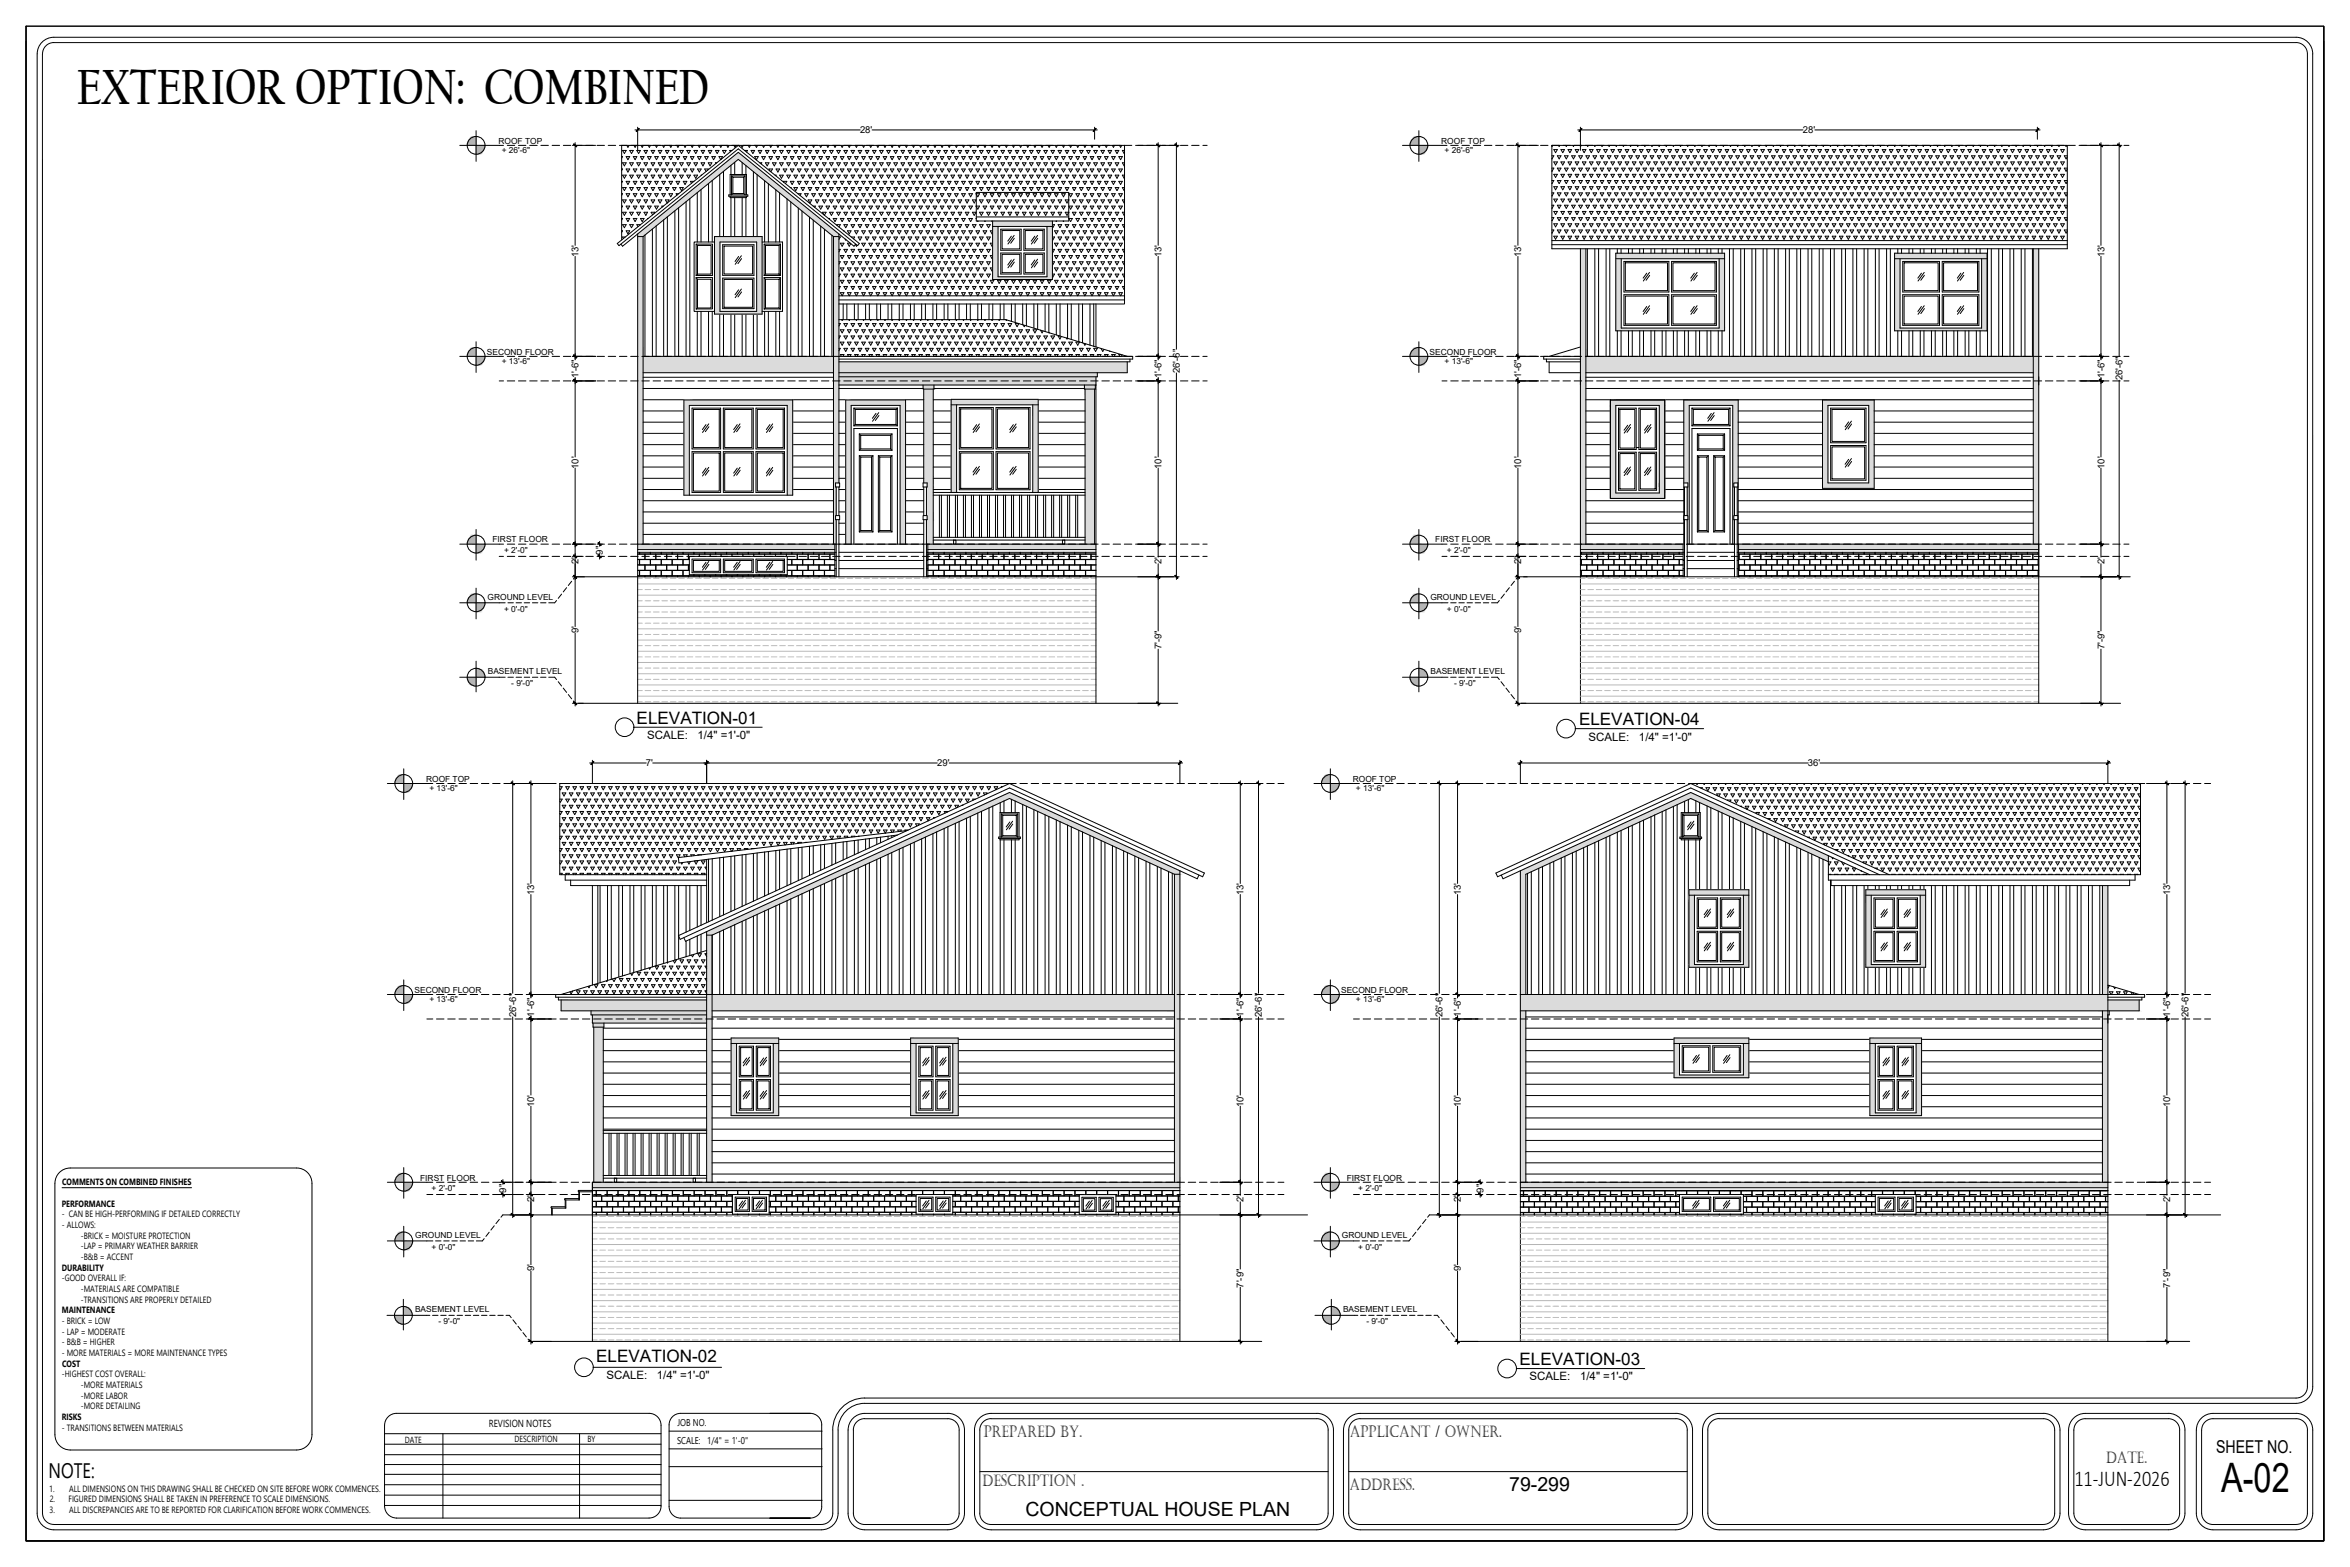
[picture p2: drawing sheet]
<svg xmlns="http://www.w3.org/2000/svg" width="914mm" height="610mm" viewBox="0 0 914 610" stroke-linecap="round" stroke-linejoin="round" font-family="sans-serif">
<defs><g id="words">
<text font-size="20.2" x="30" y="40.6">EXTERIOR OPTION: COMBINED</text>
<text font-size="15.8" x="864.3" y="580.2">A-02</text>
<text font-size="8.8" x="807.2" y="578.2">11-JUN-2026</text>
<text font-size="8.2" x="18.9" y="575.1">NOTE:</text>
<g font-size="7.6">
<text x="587.2" y="580.1">79-299</text>
<text x="399" y="589.8">CONCEPTUAL HOUSE PLAN</text>
</g>
<text font-size="6.9" x="862.3" y="565.3">SHEET NO.</text>
<g font-size="6.7">
<text x="247.7" y="281.5">ELEVATION-01</text>
<text x="614.4" y="282.1">ELEVATION-04</text>
<text x="232" y="530">ELEVATION-02</text>
<text x="591.3" y="530.9">ELEVATION-03</text>
</g>
<g font-size="6.3">
<text x="382.7" y="558.8">PREPARED BY.</text>
<text x="525.2" y="558.9">APPLICANT / OWNER.</text>
<text x="819.4" y="569.2">DATE.</text>
<text x="382.2" y="578.2">DESCRIPTION .</text>
<text x="525.1" y="579.6">ADDRESS.</text>
</g>
<g font-size="4.5">
<text x="251.8" y="287.5">SCALE:</text>
<text x="271.4" y="287.5">1/4&quot; =1'-0&quot;</text>
<text x="618.1" y="288.1">SCALE:</text>
<text x="637.7" y="288.1">1/4&quot; =1'-0&quot;</text>
<text x="236" y="536.6">SCALE:</text>
<text x="255.6" y="536.6">1/4&quot; =1'-0&quot;</text>
<text x="595.2" y="537">SCALE:</text>
<text x="614.8" y="537">1/4&quot; =1'-0&quot;</text>
</g>
<text font-size="4" x="190.2" y="555.2">REVISION NOTES</text>
<g font-size="3.8">
<text x="263.6" y="554.9">JOB NO.</text>
<text x="263.5" y="561.8">SCALE: 1/4&quot; = 1'-0&quot;</text>
</g>
<g font-size="3.7">
<text x="334.6" y="51.9">28'</text>
<text x="701.5" y="51.9">28'</text>
<text x="225.1" y="100.1" transform="rotate(-90 225.1 100.1)">13'</text>
<text x="452" y="100.1" transform="rotate(-90 452 100.1)">13'</text>
<text x="591.9" y="100.1" transform="rotate(-90 591.9 100.1)">13'</text>
<text x="818.8" y="100.1" transform="rotate(-90 818.8 100.1)">13'</text>
<text x="225.1" y="147.2" transform="rotate(-90 225.1 147.2)">1'-6&quot;</text>
<text x="452" y="147.2" transform="rotate(-90 452 147.2)">1'-6&quot;</text>
<text x="459.1" y="145.1" transform="rotate(-90 459.1 145.1)">26'-6&quot;</text>
<text x="591.9" y="147.2" transform="rotate(-90 591.9 147.2)">1'-6&quot;</text>
<text x="818.8" y="147.2" transform="rotate(-90 818.8 147.2)">1'-6&quot;</text>
<text x="825.9" y="148" transform="rotate(-90 825.9 148)">26'-6&quot;</text>
<text x="225.1" y="182.5" transform="rotate(-90 225.1 182.5)">10'</text>
<text x="452" y="182.5" transform="rotate(-90 452 182.5)">10'</text>
<text x="591.9" y="182.5" transform="rotate(-90 591.9 182.5)">10'</text>
<text x="818.8" y="182.5" transform="rotate(-90 818.8 182.5)">10'</text>
<text x="234.6" y="215.7" transform="rotate(-90 234.6 215.7)">9&quot;</text>
<text x="225.1" y="219.4" transform="rotate(-90 225.1 219.4)">2'</text>
<text x="452" y="219.4" transform="rotate(-90 452 219.4)">2'</text>
<text x="591.9" y="219.4" transform="rotate(-90 591.9 219.4)">2'</text>
<text x="818.8" y="219.4" transform="rotate(-90 818.8 219.4)">2'</text>
<text x="225.1" y="246.4" transform="rotate(-90 225.1 246.4)">9'</text>
<text x="591.9" y="246.4" transform="rotate(-90 591.9 246.4)">9'</text>
<text x="452" y="252.7" transform="rotate(-90 452 252.7)">7'-9&quot;</text>
<text x="818.8" y="252.7" transform="rotate(-90 818.8 252.7)">7'-9&quot;</text>
<text x="251.3" y="298.2">7'</text>
<text x="364.6" y="298.1">29'</text>
<text x="703.5" y="298.1">36'</text>
<text x="207.9" y="348.4" transform="rotate(-90 207.9 348.4)">13'</text>
<text x="483.9" y="348.4" transform="rotate(-90 483.9 348.4)">13'</text>
<text x="568.4" y="348.4" transform="rotate(-90 568.4 348.4)">13'</text>
<text x="844.4" y="348.4" transform="rotate(-90 844.4 348.4)">13'</text>
<text x="200.8" y="395.7" transform="rotate(-90 200.8 395.7)">26'-6&quot;</text>
<text x="207.9" y="395.5" transform="rotate(-90 207.9 395.5)">1'-6&quot;</text>
<text x="483.9" y="395.5" transform="rotate(-90 483.9 395.5)">1'-6&quot;</text>
<text x="491" y="395.7" transform="rotate(-90 491 395.7)">26'-6&quot;</text>
<text x="561.3" y="395.7" transform="rotate(-90 561.3 395.7)">26'-6&quot;</text>
<text x="568.4" y="395.5" transform="rotate(-90 568.4 395.5)">1'-6&quot;</text>
<text x="844.5" y="395.5" transform="rotate(-90 844.5 395.5)">1'-6&quot;</text>
<text x="851.5" y="395.7" transform="rotate(-90 851.5 395.7)">26'-6&quot;</text>
<text x="207.9" y="430.7" transform="rotate(-90 207.9 430.7)">10'</text>
<text x="483.9" y="430.7" transform="rotate(-90 483.9 430.7)">10'</text>
<text x="568.4" y="430.7" transform="rotate(-90 568.4 430.7)">10'</text>
<text x="844.5" y="430.7" transform="rotate(-90 844.5 430.7)">10'</text>
<text x="197" y="464" transform="rotate(-90 197 464)">9&quot;</text>
<text x="207.9" y="467.6" transform="rotate(-90 207.9 467.6)">2'</text>
<text x="483.9" y="467.6" transform="rotate(-90 483.9 467.6)">2'</text>
<text x="568.5" y="467.6" transform="rotate(-90 568.5 467.6)">2'</text>
<text x="577.3" y="464" transform="rotate(-90 577.3 464)">9&quot;</text>
<text x="844.5" y="467.6" transform="rotate(-90 844.5 467.6)">2'</text>
<text x="207.9" y="494.6" transform="rotate(-90 207.9 494.6)">9'</text>
<text x="568.4" y="494.6" transform="rotate(-90 568.4 494.6)">9'</text>
<text x="483.9" y="500.9" transform="rotate(-90 483.9 500.9)">7'-9&quot;</text>
<text x="844.5" y="500.9" transform="rotate(-90 844.5 500.9)">7'-9&quot;</text>
</g>
<g font-size="3.5">
<text x="24.2" y="461.2">COMMENTS ON COMBINED FINISHES</text>
<text x="24" y="469.4">PERFORMANCE</text>
<text x="24.1" y="473.6">- CAN BE HIGH-PERFORMING IF DETAILED CORRECTLY</text>
<text x="24.1" y="477.7">- ALLOWS:</text>
<text x="31.5" y="481.9">-BRICK = MOISTURE PROTECTION</text>
<text x="31.5" y="486">-LAP = PRIMARY WEATHER BARRIER</text>
<text x="31.5" y="490.2">-B&amp;B = ACCENT</text>
<text x="24" y="494.3">DURABILITY</text>
<text x="24.1" y="498.4">-GOOD OVERALL IF:</text>
<text x="31.5" y="502.6">-MATERIALS ARE COMPATIBLE</text>
<text x="31.5" y="506.8">-TRANSITIONS ARE PROPERLY DETAILED</text>
<text x="24" y="510.9">MAINTENANCE</text>
<text x="24.1" y="515">- BRICK = LOW</text>
<text x="24.1" y="519.2">- LAP = MODERATE</text>
<text x="24.1" y="523.4">- B&amp;B = HIGHER</text>
<text x="24.1" y="527.5">- MORE MATERIALS = MORE MAINTENANCE TYPES</text>
<text x="24.2" y="531.7">COST</text>
<text x="24.1" y="535.8">-HIGHEST COST OVERALL:</text>
<text x="31.5" y="540">-MORE MATERIALS</text>
<text x="31.5" y="544.2">-MORE LABOR</text>
<text x="31.5" y="548.3">-MORE DETAILING</text>
<text x="24" y="552.4">RISKS</text>
<text x="24.1" y="556.6">- TRANSITIONS BETWEEN MATERIALS</text>
<text x="157.6" y="561.2">DATE</text>
<text x="200.3" y="561.1">DESCRIPTION</text>
<text x="228.6" y="561.1">BY</text>
<text x="19.2" y="580.3">1.</text>
<text x="26.9" y="580.3">ALL DIMENSIONS ON THIS DRAWING SHALL BE CHECKED ON SITE BEFORE WORK COMMENCES.</text>
<text x="19.3" y="584.5">2.</text>
<text x="26.6" y="584.5">FIGURED DIMENSIONS SHALL BE TAKEN IN PREFERENCE TO SCALE DIMENSIONS.</text>
<text x="19.3" y="588.6">3.</text>
<text x="26.9" y="588.6">ALL DISCREPANCIES ARE TO BE REPORTED FOR CLARIFICATION BEFORE WORK COMMENCES.</text>
</g>
<g font-size="3.3">
<text x="194" y="55.9">ROOF TOP</text>
<text x="195.2" y="59.6">+ 26'-6&quot;</text>
<text x="560.8" y="55.9">ROOF TOP</text>
<text x="562.1" y="59.6">+ 26'-6&quot;</text>
<text x="189.4" y="138">SECOND FLOOR</text>
<text x="556.3" y="138">SECOND FLOOR</text>
<text x="195.2" y="141.7">+ 13'-6&quot;</text>
<text x="562.1" y="141.7">+ 13'-6&quot;</text>
<text x="191.6" y="211">FIRST FLOOR</text>
<text x="196.1" y="215">+ 2'-0&quot;</text>
<text x="558.5" y="211">FIRST FLOOR</text>
<text x="563" y="215">+ 2'-0&quot;</text>
<text x="189.7" y="233.4">GROUND LEVEL</text>
<text x="556.6" y="233.4">GROUND LEVEL</text>
<text x="196.1" y="238.2">+ 0'-0&quot;</text>
<text x="563" y="238.2">+ 0'-0&quot;</text>
<text x="189.8" y="262.3">BASEMENT LEVEL</text>
<text x="556.6" y="262.3">BASEMENT LEVEL</text>
<text x="198.9" y="266.7">- 9'-0&quot;</text>
<text x="565.8" y="266.7">- 9'-0&quot;</text>
<text x="165.8" y="304.1">ROOF TOP</text>
<text x="526.4" y="304.1">ROOF TOP</text>
<text x="167.1" y="307.8">+ 13'-6&quot;</text>
<text x="527.6" y="307.8">+ 13'-6&quot;</text>
<text x="161.3" y="386.2">SECOND FLOOR</text>
<text x="167.1" y="389.9">+ 13'-6&quot;</text>
<text x="521.8" y="386.2">SECOND FLOOR</text>
<text x="527.6" y="389.9">+ 13'-6&quot;</text>
<text x="163.5" y="459.3">FIRST FLOOR</text>
<text x="524" y="459.3">FIRST FLOOR</text>
<text x="168" y="463.3">+ 2'-0&quot;</text>
<text x="528.5" y="463.3">+ 2'-0&quot;</text>
<text x="161.6" y="481.6">GROUND LEVEL</text>
<text x="522.1" y="481.6">GROUND LEVEL</text>
<text x="168" y="486.4">+ 0'-0&quot;</text>
<text x="528.5" y="486.4">+ 0'-0&quot;</text>
<text x="161.5" y="510.6">BASEMENT LEVEL</text>
<text x="170.6" y="514.9">- 9'-0&quot;</text>
<text x="522.6" y="510.6">BASEMENT LEVEL</text>
<text x="531.7" y="514.9">- 9'-0&quot;</text>
</g>
</g></defs>
<!-- layer: A-230-M_FLOOR -->
<g fill="#dbdbdb" stroke="#dbdbdb" stroke-width=".39">
<path d="M283.9 62l3.4-2.7 3.3 2.7z"/>
<path d="M387.7 310.6l5.1-2.3 5.1 2.3z"/>
<path d="M652.8 310.6l5.1-2.3 5.1 2.3z"/>
<path d="M657.9 310.6h5.1l48.4 22.3z"/>
<path d="M287.3 62l39.1 29-35.8-29zM287.3 62l39.1 29h-3.3z"/>
<path d="M251.5 91l35.8-29h-3.4zM248.1 91l35.8-29-32.4 29z"/>
<path d="M323.1 91l3.3 1v-1zM323.1 91l3.3 1h-2.1z"/>
<path d="M248.1 91l2.1 1 1.3-1zM248.1 91l2.1 1h-2.1z"/>
<path d="M324.3 92l2.1 46.6v-46.6zM324.3 92l2.1 46.6h-2.1z"/>
<path d="M248.1 92l2.1 46.6v-46.6zM248.1 92l2.1 46.6h-2.1z"/>
<path d="M250.2 138.6l74.1 2.2v-2.2zM250.2 138.6l74.1 2.2h-74.1z"/>
<path d="M248.1 138.6l2.1 2.2v-2.2zM248.1 138.6l2.1 2.2h-2.1z"/>
<path d="M326.4 140.8l112.2 4.2v-4.2zM326.4 140.8l112.2 4.2h-112.2z"/>
<path d="M324.3 138.6l2.1 6.4v-6.4zM324.3 138.6l2.1 6.4h-2.1z"/>
<path d="M250.2 140.8l74.1 4.2v-4.2zM250.2 140.8l74.1 4.2h-74.1z"/>
<path d="M248.1 140.8l2.1 4.2v-4.2zM248.1 140.8l2.1 4.2h-2.1z"/>
<path d="M326.4 145l100.6 1.6v-1.6zM326.4 145l100.6 1.6h-100.6z"/>
<path d="M324.3 145l2.1 1.6v-1.6zM324.3 145l2.1 1.6h-2.1z"/>
<path d="M326.4 146.6l100 3.2v-3.2zM326.4 146.6l100 3.2h-100z"/>
<path d="M324.3 146.6l2.1 3.2v-3.2zM324.3 146.6l2.1 3.2h-2.1z"/>
<path d="M422 149.8l4.2 1.6v-1.6zM422 149.8l4.2 1.6h-4.2z"/>
<path d="M359.2 149.8l4.2 1.6v-1.6zM359.2 149.8l4.2 1.6h-4.2z"/>
<path d="M359.4 151.4l3.7 36.5v-36.5zM359.4 151.4l3.7 36.5h-3.7z"/>
<path d="M324.3 149.8l2.1 38.1v-38.1zM324.3 149.8l2.1 38.1h-2.1z"/>
<path d="M360.8 187.9l2.3 1.6v-1.6zM360.8 187.9l2.3 1.6h-2.3z"/>
<path d="M324.3 187.9l.8 1.6v-1.6zM324.3 187.9l.8 1.6h-.8z"/>
<path d="M360.8 189.5l2.3 11.1v-11.1zM360.8 189.5l2.3 11.1h-2.6z"/>
<path d="M324.3 189.5l1.1 11.1v-11.1zM324.3 189.5l1.1 11.1h-1.1z"/>
<path d="M360.8 200.6l2.3 1.6v-1.6zM360.8 200.6l2.3 1.6h-2.3z"/>
<path d="M324.3 200.6l.8 1.6v-1.6zM324.3 200.6l.8 1.6h-.8z"/>
<path d="M422.2 151.4l3.7 60.3v-60.3zM422.2 151.4l3.7 60.3h-3.7z"/>
<path d="M360.5 202.2l2.6 9.5v-9.5zM360.5 202.2l2.6 9.5h-2.6z"/>
<path d="M324.3 202.2l1.1 9.5v-9.5zM324.3 202.2l1.1 9.5h-1.1z"/>
<path d="M248.1 145l2.1 66.7v-66.7zM248.1 145l2.1 66.7h-2.1z"/>
<path d="M361 211.7l65.4 2.1v-2.1zM361 211.7l65.4 2.1h-65.4z"/>
<path d="M248.1 211.7l76.7 2.1v-2.1zM248.1 211.7l76.7 2.1h-76.7z"/>
<path d="M386.2 86l23.3 2.1v-2.1zM386.2 86l23.3 2.1h-23.3z"/>
<path d="M278 92l18.5 2.1v-2.1zM278 92l18.5 2.1h-18.5z"/>
<path d="M407.4 88.1l2.1 19.6v-19.6zM407.4 88.1l2.1 19.6h-2.1z"/>
<path d="M386.2 88.1l2.1 19.6v-19.6zM386.2 88.1l2.1 19.6h-2.1z"/>
<path d="M386.2 107.7l23.3 1v-1zM386.2 107.7l23.3 1h-23.3z"/>
<path d="M294.4 94.1l2.1 27v-27zM294.4 94.1l2.1 27h-2.1z"/>
<path d="M278 94.1l2.1 27v-27zM278 94.1l2.1 27h-2.1z"/>
<path d="M278 121.1l18.5 1.1v-1.1zM278 121.1l18.5 1.1h-18.5z"/>
<path d="M370.1 155.4l33.9 2.1v-2.1zM370.1 155.4l33.9 2.1h-33.9z"/>
<path d="M329.1 155.6l23.3 2.1v-2.1zM329.1 155.6l23.3 2.1h-23.3z"/>
<path d="M266.1 155.6l42.3 2.1v-2.1zM266.1 155.6l42.3 2.1h-42.3z"/>
<path d="M401.8 157.5l2.2 34.1v-34.1zM401.8 157.5l2.2 34.1h-2.2z"/>
<path d="M370.1 157.5l2.1 34.1v-34.1zM370.1 157.5l2.1 34.1h-2.1z"/>
<path d="M306.3 157.7l2.1 34.9v-34.9zM306.3 157.7l2.1 34.9h-2.1z"/>
<path d="M266.1 157.7l2.1 34.9v-34.9zM266.1 157.7l2.1 34.9h-2.1z"/>
<path d="M350.2 157.7l2.2 54v-54zM350.2 157.7l2.2 54h-2.2z"/>
<path d="M329.1 157.7l2.1 54v-54zM329.1 157.7l2.1 54h-2.1z"/>
<path d="M392.8 310.6l66.3 28.2-61.2-28.2zM392.8 310.6l66.3 28.2h-5.1z"/>
<path d="M331.6 338.8l61.2-28.2h-5.1zM326.5 338.8l61.2-28.2-56.1 28.2z"/>
<path d="M454 338.8l5.1 1.3v-1.3zM454 338.8l5.1 1.3h-2.1z"/>
<path d="M280 362.4l51.6-23.6h-5.1zM275 362.4l51.5-23.6-46.5 23.6z"/>
<path d="M275 362.4l2.1 1.4 2.9-1.4zM275 362.4l2.1 1.4h-2.1z"/>
<path d="M457 340.1l2.1 46.8v-46.8zM457 340.1l2.1 46.8h-2.1z"/>
<path d="M275 363.8l2.1 23.1v-23.1zM275 363.8l2.1 23.1h-2.1z"/>
<path d="M277.1 386.9l179.9 2.1v-2.1zM277.1 386.9l179.9 2.1h-179.9z"/>
<path d="M275 386.9l2.1 2.1v-2.1zM275 386.9l2.1 2.1h-2.1z"/>
<path d="M457 386.9l2.1 6.3v-6.3zM457 386.9l2.1 6.3h-2.1z"/>
<path d="M277.1 389l179.9 4.2v-4.2zM277.1 389l179.9 4.2h-179.9z"/>
<path d="M275 389l2.1 4.2v-4.2zM275 389l2.1 4.2h-2.1z"/>
<path d="M218.3 389l56.7 4.2v-4.2zM218.3 389l56.7 4.2h-56.7z"/>
<path d="M230 393.2l45 1.6v-1.6zM230 393.2l45 1.6h-45z"/>
<path d="M457 393.2l2.1 3.2v-3.2zM457 393.2l2.1 3.2h-2.1z"/>
<path d="M275 393.2l2.1 3.2v-3.2zM275 393.2l2.1 3.2h-2.1z"/>
<path d="M230.5 394.8l44.5 1.6v-1.6zM230.5 394.8l44.5 1.6h-44.5z"/>
<path d="M275 396.4l2.1 1.6v-1.6zM275 396.4l2.1 1.6h-2.1z"/>
<path d="M230.5 396.4l44.5 1.6v-1.6zM230.5 396.4l44.5 1.6h-44.5z"/>
<path d="M230.8 398l4.2 1.6v-1.6zM230.8 398l4.2 1.6h-4.2z"/>
<path d="M457 396.4l2.1 63.5v-63.5zM457 396.4l2.1 63.5h-2.1z"/>
<path d="M275 398l2.1 61.9v-61.9zM275 398l2.1 61.9h-2.1z"/>
<path d="M231 399.6l3.7 60.3v-60.3zM231 399.6l3.7 60.3h-3.7z"/>
<path d="M230.5 459.9l228.6 2.1v-2.1zM230.5 459.9l228.6 2.1h-228.6z"/>
<path d="M354.3 403.8l18.6 2.1v-2.1zM354.3 403.8l18.6 2.1h-18.6z"/>
<path d="M284.5 403.8l18.5 2.1v-2.1zM284.5 403.8l18.5 2.1h-18.5z"/>
<path d="M370.7 405.9l2.2 27v-27zM370.7 405.9l2.2 27h-2.2z"/>
<path d="M354.3 405.9l2.1 27v-27zM354.3 405.9l2.1 27h-2.1z"/>
<path d="M300.9 405.9l2.1 27v-27zM300.9 405.9l2.1 27h-2.1z"/>
<path d="M284.5 405.9l2.1 27v-27zM284.5 405.9l2.1 27h-2.1z"/>
<path d="M354.3 432.9l18.6 1.1v-1.1zM354.3 432.9l18.6 1.1h-18.6z"/>
<path d="M284.5 432.9l18.5 1.1v-1.1zM284.5 432.9l18.5 1.1h-18.5z"/>
<path d="M657.9 310.6l48.5 22.3h5zM706.4 332.9h5v2.3z"/>
<path d="M609.4 332.9l48.5-22.3h-5.1zM604.4 332.9l48.4-22.3-43.4 22.3z"/>
<path d="M596.6 338.8l12.8-5.9h-5zM591.6 338.8l12.8-5.9-7.8 5.9z"/>
<path d="M591.6 338.8l2.1 1.3 2.9-1.3zM591.6 338.8l2.1 1.3h-2.1z"/>
<path d="M818.1 344.5l2.1 42.4v-42.4zM818.1 344.5l2.1 42.4h-2.1z"/>
<path d="M591.6 340.1l2.1 46.8v-46.8zM591.6 340.1l2.1 46.8h-2.1z"/>
<path d="M591.6 386.9l228.6 2.1v-2.1zM591.6 386.9l228.6 2.1h-228.6z"/>
<path d="M820.2 389l12.2 4.2v-4.2zM820.2 389l12.2 4.2h-12.2z"/>
<path d="M591.6 389l228.6 4.2v-4.2zM591.6 389l228.6 4.2h-228.6z"/>
<path d="M818.1 393.2l2.1 66.7v-66.7zM818.1 393.2l2.1 66.7h-2.1z"/>
<path d="M591.6 393.2l2.1 66.7v-66.7zM591.6 393.2l2.1 66.7h-2.1z"/>
<path d="M591.6 459.9l228.6 2.1v-2.1zM591.6 459.9l228.6 2.1h-228.6z"/>
<path d="M726 346.1l23.3 2.2v-2.2zM726 346.1l23.3 2.2h-23.3z"/>
<path d="M657.2 346.1l23.3 2.2v-2.2zM657.2 346.1l23.3 2.2h-23.3z"/>
<path d="M747.2 348.3l2.1 26.9v-26.9zM747.2 348.3l2.1 26.9h-2.1z"/>
<path d="M726 348.3l2.1 26.9v-26.9zM726 348.3l2.1 26.9h-2.1z"/>
<path d="M678.4 348.3l2.1 26.9v-26.9zM678.4 348.3l2.1 26.9h-2.1z"/>
<path d="M657.2 348.3l2.1 26.9v-26.9zM657.2 348.3l2.1 26.9h-2.1z"/>
<path d="M726 375.2l23.3 1.1v-1.1zM726 375.2l23.3 1.1h-23.3z"/>
<path d="M657.2 375.2l23.3 1.1v-1.1zM657.2 375.2l23.3 1.1h-23.3z"/>
<path d="M727.6 403.8l20.1 2.1v-2.1zM727.6 403.8l20.1 2.1h-20.1z"/>
<path d="M651.4 403.8l29.1 2.1v-2.1zM651.4 403.8l29.1 2.1h-29.1z"/>
<path d="M678.4 405.9l2.1 12.3v-12.3zM678.4 405.9l2.1 12.3h-2.1z"/>
<path d="M651.4 405.9l2.1 12.3v-12.3zM651.4 405.9l2.1 12.3h-2.1z"/>
<path d="M651.4 418.2l29.1 1.1v-1.1zM651.4 418.2l29.1 1.1h-29.1z"/>
<path d="M745.6 405.9l2.1 27v-27zM745.6 405.9l2.1 27h-2.1z"/>
<path d="M727.6 405.9l2.1 27v-27zM727.6 405.9l2.1 27h-2.1z"/>
<path d="M727.6 432.9l20.1 1.1v-1.1zM727.6 432.9l20.1 1.1h-20.1z"/>
<path d="M737.2 98.5l36 2.1v-2.1zM737.2 98.5l36 2.1h-36z"/>
<path d="M628.7 98.5l42.3 2.1v-2.1zM628.7 98.5l42.3 2.1h-42.3z"/>
<path d="M771.1 100.6l2.1 27v-27zM771.1 100.6l2.1 27h-2.1z"/>
<path d="M737.2 100.6l2.1 27v-27zM737.2 100.6l2.1 27h-2.1z"/>
<path d="M668.9 100.6l2.1 27v-27zM668.9 100.6l2.1 27h-2.1z"/>
<path d="M628.7 100.6l2.1 27v-27zM628.7 100.6l2.1 27h-2.1z"/>
<path d="M737.2 127.6l36 1.1v-1.1zM737.2 127.6l36 1.1h-36z"/>
<path d="M628.7 127.6l42.3 1.1v-1.1zM628.7 127.6l42.3 1.1h-42.3z"/>
<path d="M615 96.8l2.1 41.8v-41.8zM615 96.8l2.1 41.8h-2.1z"/>
<path d="M617.1 138.6l174.1 6.4v-6.4zM617.1 138.6l174.1 6.4h-174.1z"/>
<path d="M615 138.6l2.1 6.4v-6.4zM615 138.6l2.1 6.4h-2.1z"/>
<path d="M709.1 155.6l20.2 2.1v-2.1zM709.1 155.6l20.2 2.1h-20.2z"/>
<path d="M655.2 155.6l21.1 2.1v-2.1zM655.2 155.6l21.1 2.1h-21.1z"/>
<path d="M727.1 157.7l2.2 30.2v-30.2zM727.1 157.7l2.2 30.2h-2.2z"/>
<path d="M709.1 157.7l2.2 30.2v-30.2zM709.1 157.7l2.2 30.2h-2.2z"/>
<path d="M674.2 157.7l2.1 30.2v-30.2zM674.2 157.7l2.1 30.2h-2.1z"/>
<path d="M655.2 157.7l2.1 30.2v-30.2zM655.2 157.7l2.1 30.2h-2.1z"/>
<path d="M674.2 187.9l.4 1.6v-1.6zM674.2 187.9l.4 1.6h-.4z"/>
<path d="M656.8 187.9l.5 1.6v-1.6zM656.8 187.9l.5 1.6h-.5z"/>
<path d="M709.1 187.9l20.2 2.1v-2.1zM709.1 187.9l20.2 2.1h-20.2z"/>
<path d="M674.2 189.5l.7 11.1v-11.1zM674.2 189.5l.7 11.1h-.7z"/>
<path d="M656.5 189.5l.8 11.1v-11.1zM656.5 189.5l.8 11.1h-.8z"/>
<path d="M674.2 200.6l.4 1.6v-1.6zM674.2 200.6l.4 1.6h-.4z"/>
<path d="M656.8 200.6l.5 1.6v-1.6zM656.8 200.6l.5 1.6h-.5z"/>
<path d="M791.2 96.8l2.1 114.9v-114.9zM791.2 96.8l2.1 114.9h-2.1z"/>
<path d="M674.2 202.2l.7 9.5v-9.5zM674.2 202.2l.7 9.5h-.7z"/>
<path d="M656.5 202.2l.8 9.5v-9.5zM656.5 202.2l.8 9.5h-.8z"/>
<path d="M615 145l2.1 66.7v-66.7zM615 145l2.1 66.7h-2.1z"/>
<path d="M676.5 211.7l116.8 2.1v-2.1zM676.5 211.7l116.8 2.1h-116.8z"/>
<path d="M615 211.7l39.9 2.1v-2.1zM615 211.7l39.9 2.1h-39.9z"/>
<path d="M626.6 155.6l21.2 2.1v-2.1zM626.6 155.6l21.2 2.1h-21.2z"/>
<path d="M645.6 157.7l2.2 34.1v-34.1zM645.6 157.7l2.2 34.1h-2.2z"/>
<path d="M626.6 157.7l2.1 34.1v-34.1zM626.6 157.7l2.1 34.1h-2.1z"/>
<path d="M626.6 191.8l21.2 2.1v-2.1zM626.6 191.8l21.2 2.1h-21.2z"/>
</g>
<g fill="none" stroke="#bababa" stroke-width=".39">
<path d="M248.1 235.9h178.3M248.1 231.5h178.3M248.1 227.2h178.3M248.1 238.1h1.8M248.1 233.7h1.8M248.1 229.4h1.8M248.1 225h1.8M251 238.1h2.2M251 233.7h2.2M251 229.4h2.2M251 225h2.2M254.3 238.1h2.2"/>
<path d="M254.3 233.7h2.2M254.3 229.4h2.2M254.3 225h2.2M257.6 238.1h2.1M257.6 233.7h2.1M257.6 229.4h2.1M257.6 225h2.1M260.8 238.1h2.2M260.8 233.7h2.2M260.8 229.4h2.2M260.8 225h2.2M264.1 238.1h2.2"/>
<path d="M264.1 233.7h2.2M264.1 229.4h2.2M264.1 225h2.2M267.4 238.1h2.2M267.4 233.7h2.2M267.4 229.4h2.2M267.4 225h2.2M270.7 238.1h2.1M270.7 233.7h2.1M270.7 229.4h2.1M270.7 225h2.1M273.9 238.1h2.2"/>
<path d="M273.9 233.7h2.2M273.9 229.4h2.2M273.9 225h2.2M277.2 238.1h2.2M277.2 233.7h2.2M277.2 229.4h2.2M277.2 225h2.2M280.5 238.1h2.2M280.5 233.7h2.2M280.5 229.4h2.2M280.5 225h2.2M283.8 238.1h2.1"/>
<path d="M283.8 233.7h2.1M283.8 229.4h2.1M283.8 225h2.1M287 238.1h2.2M287 233.7h2.2M287 229.4h2.2M287 225h2.2M290.3 238.1h2.2M290.3 233.7h2.2M290.3 229.4h2.2M290.3 225h2.2M293.6 238.1h2.2"/>
<path d="M293.6 233.7h2.2M293.6 229.4h2.2M293.6 225h2.2M296.8 238.1h2.2M296.8 233.7h2.2M296.8 229.4h2.2M296.8 225h2.2M300.1 238.1h2.2M300.1 233.7h2.2M300.1 229.4h2.2M300.1 225h2.2M303.4 238.1h2.2"/>
<path d="M303.4 233.7h2.2M303.4 229.4h2.2M303.4 225h2.2M306.7 238.1h2.1M306.7 233.7h2.1M306.7 229.4h2.1M306.7 225h2.1M309.9 238.1h2.2M309.9 233.7h2.2M309.9 229.4h2.2M309.9 225h2.2M313.2 238.1h2.2"/>
<path d="M313.2 233.7h2.2M313.2 229.4h2.2M313.2 225h2.2M316.5 238.1h2.2M316.5 233.7h2.2M316.5 229.4h2.2M316.5 225h2.2M319.8 238.1h2.1M319.8 233.7h2.1M319.8 229.4h2.1M319.8 225h2.1M323 238.1h2.2"/>
<path d="M323 233.7h2.2M323 229.4h2.2M323 225h2.2M326.3 238.1h2.2M326.3 233.7h2.2M326.3 229.4h2.2M326.3 225h2.2M329.6 238.1h2.2M329.6 233.7h2.2M329.6 229.4h2.2M329.6 225h2.2M332.9 238.1h2.1"/>
<path d="M332.9 233.7h2.1M332.9 229.4h2.1M332.9 225h2.1M336.1 238.1h2.2M336.1 233.7h2.2M336.1 229.4h2.2M336.1 225h2.2M339.4 238.1h2.2M339.4 233.7h2.2M339.4 229.4h2.2M339.4 225h2.2M342.7 238.1h2.2"/>
<path d="M342.7 233.7h2.2M342.7 229.4h2.2M342.7 225h2.2M346 238.1h2.1M346 233.7h2.1M346 229.4h2.1M346 225h2.1M349.2 238.1h2.2M349.2 233.7h2.2M349.2 229.4h2.2M349.2 225h2.2M352.5 238.1h2.2"/>
<path d="M352.5 233.7h2.2M352.5 229.4h2.2M352.5 225h2.2M355.8 238.1h2.2M355.8 233.7h2.2M355.8 229.4h2.2M355.8 225h2.2M359.1 238.1h2.1M359.1 233.7h2.1M359.1 229.4h2.1M359.1 225h2.1M362.3 238.1h2.2"/>
<path d="M362.3 233.7h2.2M362.3 229.4h2.2M362.3 225h2.2M365.6 238.1h2.2M365.6 233.7h2.2M365.6 229.4h2.2M365.6 225h2.2M368.9 238.1h2.2M368.9 233.7h2.2M368.9 229.4h2.2M368.9 225h2.2M372.2 238.1h2.1"/>
<path d="M372.2 233.7h2.1M372.2 229.4h2.1M372.2 225h2.1M375.4 238.1h2.2M375.4 233.7h2.2M375.4 229.4h2.2M375.4 225h2.2M378.7 238.1h2.2M378.7 233.7h2.2M378.7 229.4h2.2M378.7 225h2.2M382 238.1h2.2"/>
<path d="M382 233.7h2.2M382 229.4h2.2M382 225h2.2M385.3 238.1h2.1M385.3 233.7h2.1M385.3 229.4h2.1M385.3 225h2.1M388.5 238.1h2.2M388.5 233.7h2.2M388.5 229.4h2.2M388.5 225h2.2M391.8 238.1h2.2"/>
<path d="M391.8 233.7h2.2M391.8 229.4h2.2M391.8 225h2.2M395.1 238.1h2.2M395.1 233.7h2.2M395.1 229.4h2.2M395.1 225h2.2M398.4 238.1h2.1M398.4 233.7h2.1M398.4 229.4h2.1M398.4 225h2.1M401.6 238.1h2.2"/>
<path d="M401.6 233.7h2.2M401.6 229.4h2.2M401.6 225h2.2M404.9 238.1h2.2M404.9 233.7h2.2M404.9 229.4h2.2M404.9 225h2.2M408.2 238.1h2.2M408.2 233.7h2.2M408.2 229.4h2.2M408.2 225h2.2M411.4 238.1h2.2"/>
<path d="M411.4 233.7h2.2M411.4 229.4h2.2M411.4 225h2.2M414.7 238.1h2.2M414.7 233.7h2.2M414.7 229.4h2.2M414.7 225h2.2M418 238.1h2.2M418 233.7h2.2M418 229.4h2.2M418 225h2.2M421.3 238.1h2.2"/>
<path d="M421.3 233.7h2.2M421.3 229.4h2.2M421.3 225h2.2M424.5 238.1h1.9M424.5 233.7h1.9M424.5 229.4h1.9M424.5 225h1.9M615 235.9h178.3M615 231.5h178.3M615 227.2h178.3M615 238.1h1.8M615 233.7h1.8"/>
<path d="M615 229.4h1.8M615 225h1.8M617.9 238.1h2.1M617.9 233.7h2.1M617.9 229.4h2.1M617.9 225h2.1M621.1 238.1h2.2M621.1 233.7h2.2M621.1 229.4h2.2M621.1 225h2.2M624.4 238.1h2.2M624.4 233.7h2.2"/>
<path d="M624.4 229.4h2.2M624.4 225h2.2M627.7 238.1h2.2M627.7 233.7h2.2M627.7 229.4h2.2M627.7 225h2.2M630.9 238.1h2.2M630.9 233.7h2.2M630.9 229.4h2.2M630.9 225h2.2M634.2 238.1h2.2M634.2 233.7h2.2"/>
<path d="M634.2 229.4h2.2M634.2 225h2.2M637.5 238.1h2.2M637.5 233.7h2.2M637.5 229.4h2.2M637.5 225h2.2M640.8 238.1h2.1M640.8 233.7h2.1M640.8 229.4h2.1M640.8 225h2.1M644 238.1h2.2M644 233.7h2.2"/>
<path d="M644 229.4h2.2M644 225h2.2M647.3 238.1h2.2M647.3 233.7h2.2M647.3 229.4h2.2M647.3 225h2.2M650.6 238.1h2.2M650.6 233.7h2.2M650.6 229.4h2.2M650.6 225h2.2M653.9 238.1h2.1M653.9 233.7h2.1"/>
<path d="M653.9 229.4h2.1M653.9 225h2.1M657.1 238.1h2.2M657.1 233.7h2.2M657.1 229.4h2.2M657.1 225h2.2M660.4 238.1h2.2M660.4 233.7h2.2M660.4 229.4h2.2M660.4 225h2.2M663.7 238.1h2.2M663.7 233.7h2.2"/>
<path d="M663.7 229.4h2.2M663.7 225h2.2M667 238.1h2.1M667 233.7h2.1M667 229.4h2.1M667 225h2.1M670.2 238.1h2.2M670.2 233.7h2.2M670.2 229.4h2.2M670.2 225h2.2M673.5 238.1h2.2M673.5 233.7h2.2"/>
<path d="M673.5 229.4h2.2M673.5 225h2.2M676.8 238.1h2.2M676.8 233.7h2.2M676.8 229.4h2.2M676.8 225h2.2M680.1 238.1h2.1M680.1 233.7h2.1M680.1 229.4h2.1M680.1 225h2.1M683.3 238.1h2.2M683.3 233.7h2.2"/>
<path d="M683.3 229.4h2.2M683.3 225h2.2M686.6 238.1h2.2M686.6 233.7h2.2M686.6 229.4h2.2M686.6 225h2.2M689.9 238.1h2.2M689.9 233.7h2.2M689.9 229.4h2.2M689.9 225h2.2M693.1 238.1h2.2M693.1 233.7h2.2"/>
<path d="M693.1 229.4h2.2M693.1 225h2.2M696.4 238.1h2.2M696.4 233.7h2.2M696.4 229.4h2.2M696.4 225h2.2M699.7 238.1h2.2M699.7 233.7h2.2M699.7 229.4h2.2M699.7 225h2.2M703 238.1h2.2M703 233.7h2.2"/>
<path d="M703 229.4h2.2M703 225h2.2M706.2 238.1h2.2M706.2 233.7h2.2M706.2 229.4h2.2M706.2 225h2.2M709.5 238.1h2.2M709.5 233.7h2.2M709.5 229.4h2.2M709.5 225h2.2M712.8 238.1h2.2M712.8 233.7h2.2"/>
<path d="M712.8 229.4h2.2M712.8 225h2.2M716.1 238.1h2.1M716.1 233.7h2.1M716.1 229.4h2.1M716.1 225h2.1M719.3 238.1h2.2M719.3 233.7h2.2M719.3 229.4h2.2M719.3 225h2.2M722.6 238.1h2.2M722.6 233.7h2.2"/>
<path d="M722.6 229.4h2.2M722.6 225h2.2M725.9 238.1h2.2M725.9 233.7h2.2M725.9 229.4h2.2M725.9 225h2.2M729.2 238.1h2.2M729.2 233.7h2.2M729.2 229.4h2.2M729.2 225h2.2M732.5 238.1h2.1M732.5 233.7h2.1"/>
<path d="M732.5 229.4h2.1M732.5 225h2.1M735.7 238.1h2.2M735.7 233.7h2.2M735.7 229.4h2.2M735.7 225h2.2M739 238.1h2.2M739 233.7h2.2M739 229.4h2.2M739 225h2.2M742.3 238.1h2.2M742.3 233.7h2.2"/>
<path d="M742.3 229.4h2.2M742.3 225h2.2M745.5 238.1h2.2M745.5 233.7h2.2M745.5 229.4h2.2M745.5 225h2.2M748.8 238.1h2.2M748.8 233.7h2.2M748.8 229.4h2.2M748.8 225h2.2M752.1 238.1h2.2M752.1 233.7h2.2"/>
<path d="M752.1 229.4h2.2M752.1 225h2.2M755.4 238.1h2.2M755.4 233.7h2.2M755.4 229.4h2.2M755.4 225h2.2M758.6 238.1h2.2M758.6 233.7h2.2M758.6 229.4h2.2M758.6 225h2.2M761.9 238.1h2.2M761.9 233.7h2.2"/>
<path d="M761.9 229.4h2.2M761.9 225h2.2M765.2 238.1h2.2M765.2 233.7h2.2M765.2 229.4h2.2M765.2 225h2.2M768.5 238.1h2.1M768.5 233.7h2.1M768.5 229.4h2.1M768.5 225h2.1M771.7 238.1h2.2M771.7 233.7h2.2"/>
<path d="M771.7 229.4h2.2M771.7 225h2.2M775 238.1h2.2M775 233.7h2.2M775 229.4h2.2M775 225h2.2M778.3 238.1h2.2M778.3 233.7h2.2M778.3 229.4h2.2M778.3 225h2.2M781.6 238.1h2.1M781.6 233.7h2.1"/>
<path d="M781.6 229.4h2.1M781.6 225h2.1M784.8 238.1h2.2M784.8 233.7h2.2M784.8 229.4h2.2M784.8 225h2.2M788.1 238.1h2.2M788.1 233.7h2.2M788.1 229.4h2.2M788.1 225h2.2M791.4 238.1h1.9M791.4 233.7h1.9"/>
<path d="M791.4 229.4h1.9M791.4 225h1.9M248.1 257.7h178.3M248.1 253.4h178.3M248.1 249h178.3M248.1 244.6h178.3M248.1 240.3h178.3M248.1 259.9h1.8M248.1 255.5h1.8M248.1 251.2h1.8M248.1 246.8h1.8M248.1 242.4h1.8"/>
<path d="M251 259.9h2.2M251 255.5h2.2M251 251.2h2.2M251 246.8h2.2M251 242.4h2.2M254.3 259.9h2.2M254.3 255.5h2.2M254.3 251.2h2.2M254.3 246.8h2.2M254.3 242.4h2.2M257.6 259.9h2.1M257.6 255.5h2.1"/>
<path d="M257.6 251.2h2.1M257.6 246.8h2.1M257.6 242.4h2.1M260.8 259.9h2.2M260.8 255.5h2.2M260.8 251.2h2.2M260.8 246.8h2.2M260.8 242.4h2.2M264.1 259.9h2.2M264.1 255.5h2.2M264.1 251.2h2.2M264.1 246.8h2.2"/>
<path d="M264.1 242.4h2.2M267.4 259.9h2.2M267.4 255.5h2.2M267.4 251.2h2.2M267.4 246.8h2.2M267.4 242.4h2.2M270.7 259.9h2.1M270.7 255.5h2.1M270.7 251.2h2.1M270.7 246.8h2.1M270.7 242.4h2.1M273.9 259.9h2.2"/>
<path d="M273.9 255.5h2.2M273.9 251.2h2.2M273.9 246.8h2.2M273.9 242.4h2.2M277.2 259.9h2.2M277.2 255.5h2.2M277.2 251.2h2.2M277.2 246.8h2.2M277.2 242.4h2.2M280.5 259.9h2.2M280.5 255.5h2.2M280.5 251.2h2.2"/>
<path d="M280.5 246.8h2.2M280.5 242.4h2.2M283.8 259.9h2.1M283.8 255.5h2.1M283.8 251.2h2.1M283.8 246.8h2.1M283.8 242.4h2.1M287 259.9h2.2M287 255.5h2.2M287 251.2h2.2M287 246.8h2.2M287 242.4h2.2"/>
<path d="M290.3 259.9h2.2M290.3 255.5h2.2M290.3 251.2h2.2M290.3 246.8h2.2M290.3 242.4h2.2M293.6 259.9h2.2M293.6 255.5h2.2M293.6 251.2h2.2M293.6 246.8h2.2M293.6 242.4h2.2M296.8 259.9h2.2M296.8 255.5h2.2"/>
<path d="M296.8 251.2h2.2M296.8 246.8h2.2M296.8 242.4h2.2M300.1 259.9h2.2M300.1 255.5h2.2M300.1 251.2h2.2M300.1 246.8h2.2M300.1 242.4h2.2M303.4 259.9h2.2M303.4 255.5h2.2M303.4 251.2h2.2M303.4 246.8h2.2"/>
<path d="M303.4 242.4h2.2M306.7 259.9h2.1M306.7 255.5h2.1M306.7 251.2h2.1M306.7 246.8h2.1M306.7 242.4h2.1M309.9 259.9h2.2M309.9 255.5h2.2M309.9 251.2h2.2M309.9 246.8h2.2M309.9 242.4h2.2M313.2 259.9h2.2"/>
<path d="M313.2 255.5h2.2M313.2 251.2h2.2M313.2 246.8h2.2M313.2 242.4h2.2M316.5 259.9h2.2M316.5 255.5h2.2M316.5 251.2h2.2M316.5 246.8h2.2M316.5 242.4h2.2M319.8 259.9h2.1M319.8 255.5h2.1M319.8 251.2h2.1"/>
<path d="M319.8 246.8h2.1M319.8 242.4h2.1M323 259.9h2.2M323 255.5h2.2M323 251.2h2.2M323 246.8h2.2M323 242.4h2.2M326.3 259.9h2.2M326.3 255.5h2.2M326.3 251.2h2.2M326.3 246.8h2.2M326.3 242.4h2.2"/>
<path d="M329.6 259.9h2.2M329.6 255.5h2.2M329.6 251.2h2.2M329.6 246.8h2.2M329.6 242.4h2.2M332.9 259.9h2.1M332.9 255.5h2.1M332.9 251.2h2.1M332.9 246.8h2.1M332.9 242.4h2.1M336.1 259.9h2.2M336.1 255.5h2.2"/>
<path d="M336.1 251.2h2.2M336.1 246.8h2.2M336.1 242.4h2.2M339.4 259.9h2.2M339.4 255.5h2.2M339.4 251.2h2.2M339.4 246.8h2.2M339.4 242.4h2.2M342.7 259.9h2.2M342.7 255.5h2.2M342.7 251.2h2.2M342.7 246.8h2.2"/>
<path d="M342.7 242.4h2.2M346 259.9h2.1M346 255.5h2.1M346 251.2h2.1M346 246.8h2.1M346 242.4h2.1M349.2 259.9h2.2M349.2 255.5h2.2M349.2 251.2h2.2M349.2 246.8h2.2M349.2 242.4h2.2M352.5 259.9h2.2"/>
<path d="M352.5 255.5h2.2M352.5 251.2h2.2M352.5 246.8h2.2M352.5 242.4h2.2M355.8 259.9h2.2M355.8 255.5h2.2M355.8 251.2h2.2M355.8 246.8h2.2M355.8 242.4h2.2M359.1 259.9h2.1M359.1 255.5h2.1M359.1 251.2h2.1"/>
<path d="M359.1 246.8h2.1M359.1 242.4h2.1M362.3 259.9h2.2M362.3 255.5h2.2M362.3 251.2h2.2M362.3 246.8h2.2M362.3 242.4h2.2M365.6 259.9h2.2M365.6 255.5h2.2M365.6 251.2h2.2M365.6 246.8h2.2M365.6 242.4h2.2"/>
<path d="M368.9 259.9h2.2M368.9 255.5h2.2M368.9 251.2h2.2M368.9 246.8h2.2M368.9 242.4h2.2M372.2 259.9h2.1M372.2 255.5h2.1M372.2 251.2h2.1M372.2 246.8h2.1M372.2 242.4h2.1M375.4 259.9h2.2M375.4 255.5h2.2"/>
<path d="M375.4 251.2h2.2M375.4 246.8h2.2M375.4 242.4h2.2M378.7 259.9h2.2M378.7 255.5h2.2M378.7 251.2h2.2M378.7 246.8h2.2M378.7 242.4h2.2M382 259.9h2.2M382 255.5h2.2M382 251.2h2.2M382 246.8h2.2"/>
<path d="M382 242.4h2.2M385.3 259.9h2.1M385.3 255.5h2.1M385.3 251.2h2.1M385.3 246.8h2.1M385.3 242.4h2.1M388.5 259.9h2.2M388.5 255.5h2.2M388.5 251.2h2.2M388.5 246.8h2.2M388.5 242.4h2.2M391.8 259.9h2.2"/>
<path d="M391.8 255.5h2.2M391.8 251.2h2.2M391.8 246.8h2.2M391.8 242.4h2.2M395.1 259.9h2.2M395.1 255.5h2.2M395.1 251.2h2.2M395.1 246.8h2.2M395.1 242.4h2.2M398.4 259.9h2.1M398.4 255.5h2.1M398.4 251.2h2.1"/>
<path d="M398.4 246.8h2.1M398.4 242.4h2.1M401.6 259.9h2.2M401.6 255.5h2.2M401.6 251.2h2.2M401.6 246.8h2.2M401.6 242.4h2.2M404.9 259.9h2.2M404.9 255.5h2.2M404.9 251.2h2.2M404.9 246.8h2.2M404.9 242.4h2.2"/>
<path d="M408.2 259.9h2.2M408.2 255.5h2.2M408.2 251.2h2.2M408.2 246.8h2.2M408.2 242.4h2.2M411.4 259.9h2.2M411.4 255.5h2.2M411.4 251.2h2.2M411.4 246.8h2.2M411.4 242.4h2.2M414.7 259.9h2.2M414.7 255.5h2.2"/>
<path d="M414.7 251.2h2.2M414.7 246.8h2.2M414.7 242.4h2.2M418 259.9h2.2M418 255.5h2.2M418 251.2h2.2M418 246.8h2.2M418 242.4h2.2M421.3 259.9h2.2M421.3 255.5h2.2M421.3 251.2h2.2M421.3 246.8h2.2"/>
<path d="M421.3 242.4h2.2M424.5 259.9h1.9M424.5 255.5h1.9M424.5 251.2h1.9M424.5 246.8h1.9M424.5 242.4h1.9M615 257.7h178.3M615 253.4h178.3M615 249h178.3M615 244.6h178.3M615 240.3h178.3M615 259.9h1.8"/>
<path d="M615 255.5h1.8M615 251.2h1.8M615 246.8h1.8M615 242.4h1.8M617.9 259.9h2.1M617.9 255.5h2.1M617.9 251.2h2.1M617.9 246.8h2.1M617.9 242.4h2.1M621.1 259.9h2.2M621.1 255.5h2.2M621.1 251.2h2.2"/>
<path d="M621.1 246.8h2.2M621.1 242.4h2.2M624.4 259.9h2.2M624.4 255.5h2.2M624.4 251.2h2.2M624.4 246.8h2.2M624.4 242.4h2.2M627.7 259.9h2.2M627.7 255.5h2.2M627.7 251.2h2.2M627.7 246.8h2.2M627.7 242.4h2.2"/>
<path d="M630.9 259.9h2.2M630.9 255.5h2.2M630.9 251.2h2.2M630.9 246.8h2.2M630.9 242.4h2.2M634.2 259.9h2.2M634.2 255.5h2.2M634.2 251.2h2.2M634.2 246.8h2.2M634.2 242.4h2.2M637.5 259.9h2.2M637.5 255.5h2.2"/>
<path d="M637.5 251.2h2.2M637.5 246.8h2.2M637.5 242.4h2.2M640.8 259.9h2.1M640.8 255.5h2.1M640.8 251.2h2.1M640.8 246.8h2.1M640.8 242.4h2.1M644 259.9h2.2M644 255.5h2.2M644 251.2h2.2M644 246.8h2.2"/>
<path d="M644 242.4h2.2M647.3 259.9h2.2M647.3 255.5h2.2M647.3 251.2h2.2M647.3 246.8h2.2M647.3 242.4h2.2M650.6 259.9h2.2M650.6 255.5h2.2M650.6 251.2h2.2M650.6 246.8h2.2M650.6 242.4h2.2M653.9 259.9h2.1"/>
<path d="M653.9 255.5h2.1M653.9 251.2h2.1M653.9 246.8h2.1M653.9 242.4h2.1M657.1 259.9h2.2M657.1 255.5h2.2M657.1 251.2h2.2M657.1 246.8h2.2M657.1 242.4h2.2M660.4 259.9h2.2M660.4 255.5h2.2M660.4 251.2h2.2"/>
<path d="M660.4 246.8h2.2M660.4 242.4h2.2M663.7 259.9h2.2M663.7 255.5h2.2M663.7 251.2h2.2M663.7 246.8h2.2M663.7 242.4h2.2M667 259.9h2.1M667 255.5h2.1M667 251.2h2.1M667 246.8h2.1M667 242.4h2.1"/>
<path d="M670.2 259.9h2.2M670.2 255.5h2.2M670.2 251.2h2.2M670.2 246.8h2.2M670.2 242.4h2.2M673.5 259.9h2.2M673.5 255.5h2.2M673.5 251.2h2.2M673.5 246.8h2.2M673.5 242.4h2.2M676.8 259.9h2.2M676.8 255.5h2.2"/>
<path d="M676.8 251.2h2.2M676.8 246.8h2.2M676.8 242.4h2.2M680.1 259.9h2.1M680.1 255.5h2.1M680.1 251.2h2.1M680.1 246.8h2.1M680.1 242.4h2.1M683.3 259.9h2.2M683.3 255.5h2.2M683.3 251.2h2.2M683.3 246.8h2.2"/>
<path d="M683.3 242.4h2.2M686.6 259.9h2.2M686.6 255.5h2.2M686.6 251.2h2.2M686.6 246.8h2.2M686.6 242.4h2.2M689.9 259.9h2.2M689.9 255.5h2.2M689.9 251.2h2.2M689.9 246.8h2.2M689.9 242.4h2.2M693.1 259.9h2.2"/>
<path d="M693.1 255.5h2.2M693.1 251.2h2.2M693.1 246.8h2.2M693.1 242.4h2.2M696.4 259.9h2.2M696.4 255.5h2.2M696.4 251.2h2.2M696.4 246.8h2.2M696.4 242.4h2.2M699.7 259.9h2.2M699.7 255.5h2.2M699.7 251.2h2.2"/>
<path d="M699.7 246.8h2.2M699.7 242.4h2.2M703 259.9h2.2M703 255.5h2.2M703 251.2h2.2M703 246.8h2.2M703 242.4h2.2M706.2 259.9h2.2M706.2 255.5h2.2M706.2 251.2h2.2M706.2 246.8h2.2M706.2 242.4h2.2"/>
<path d="M709.5 259.9h2.2M709.5 255.5h2.2M709.5 251.2h2.2M709.5 246.8h2.2M709.5 242.4h2.2M712.8 259.9h2.2M712.8 255.5h2.2M712.8 251.2h2.2M712.8 246.8h2.2M712.8 242.4h2.2M716.1 259.9h2.1M716.1 255.5h2.1"/>
<path d="M716.1 251.2h2.1M716.1 246.8h2.1M716.1 242.4h2.1M719.3 259.9h2.2M719.3 255.5h2.2M719.3 251.2h2.2M719.3 246.8h2.2M719.3 242.4h2.2M722.6 259.9h2.2M722.6 255.5h2.2M722.6 251.2h2.2M722.6 246.8h2.2"/>
<path d="M722.6 242.4h2.2M725.9 259.9h2.2M725.9 255.5h2.2M725.9 251.2h2.2M725.9 246.8h2.2M725.9 242.4h2.2M729.2 259.9h2.2M729.2 255.5h2.2M729.2 251.2h2.2M729.2 246.8h2.2M729.2 242.4h2.2M732.5 259.9h2.1"/>
<path d="M732.5 255.5h2.1M732.5 251.2h2.1M732.5 246.8h2.1M732.5 242.4h2.1M735.7 259.9h2.2M735.7 255.5h2.2M735.7 251.2h2.2M735.7 246.8h2.2M735.7 242.4h2.2M739 259.9h2.2M739 255.5h2.2M739 251.2h2.2"/>
<path d="M739 246.8h2.2M739 242.4h2.2M742.3 259.9h2.2M742.3 255.5h2.2M742.3 251.2h2.2M742.3 246.8h2.2M742.3 242.4h2.2M745.5 259.9h2.2M745.5 255.5h2.2M745.5 251.2h2.2M745.5 246.8h2.2M745.5 242.4h2.2"/>
<path d="M748.8 259.9h2.2M748.8 255.5h2.2M748.8 251.2h2.2M748.8 246.8h2.2M748.8 242.4h2.2M752.1 259.9h2.2M752.1 255.5h2.2M752.1 251.2h2.2M752.1 246.8h2.2M752.1 242.4h2.2M755.4 259.9h2.2M755.4 255.5h2.2"/>
<path d="M755.4 251.2h2.2M755.4 246.8h2.2M755.4 242.4h2.2M758.6 259.9h2.2M758.6 255.5h2.2M758.6 251.2h2.2M758.6 246.8h2.2M758.6 242.4h2.2M761.9 259.9h2.2M761.9 255.5h2.2M761.9 251.2h2.2M761.9 246.8h2.2"/>
<path d="M761.9 242.4h2.2M765.2 259.9h2.2M765.2 255.5h2.2M765.2 251.2h2.2M765.2 246.8h2.2M765.2 242.4h2.2M768.5 259.9h2.1M768.5 255.5h2.1M768.5 251.2h2.1M768.5 246.8h2.1M768.5 242.4h2.1M771.7 259.9h2.2"/>
<path d="M771.7 255.5h2.2M771.7 251.2h2.2M771.7 246.8h2.2M771.7 242.4h2.2M775 259.9h2.2M775 255.5h2.2M775 251.2h2.2M775 246.8h2.2M775 242.4h2.2M778.3 259.9h2.2M778.3 255.5h2.2M778.3 251.2h2.2"/>
<path d="M778.3 246.8h2.2M778.3 242.4h2.2M781.6 259.9h2.1M781.6 255.5h2.1M781.6 251.2h2.1M781.6 246.8h2.1M781.6 242.4h2.1M784.8 259.9h2.2M784.8 255.5h2.2M784.8 251.2h2.2M784.8 246.8h2.2M784.8 242.4h2.2"/>
<path d="M788.1 259.9h2.2M788.1 255.5h2.2M788.1 251.2h2.2M788.1 246.8h2.2M788.1 242.4h2.2M791.4 259.9h1.9M791.4 255.5h1.9M791.4 251.2h1.9M791.4 246.8h1.9M791.4 242.4h1.9M248.1 270.8h178.3M248.1 266.5h178.3"/>
<path d="M248.1 262.1h178.3M248.1 273h1.8M248.1 268.6h1.8M248.1 264.3h1.8M251 273h2.2M251 268.6h2.2M251 264.3h2.2M254.3 273h2.2M254.3 268.6h2.2M254.3 264.3h2.2M257.6 273h2.1M257.6 268.6h2.1"/>
<path d="M257.6 264.3h2.1M260.8 273h2.2M260.8 268.6h2.2M260.8 264.3h2.2M264.1 273h2.2M264.1 268.6h2.2M264.1 264.3h2.2M267.4 273h2.2M267.4 268.6h2.2M267.4 264.3h2.2M270.7 273h2.1M270.7 268.6h2.1"/>
<path d="M270.7 264.3h2.1M273.9 273h2.2M273.9 268.6h2.2M273.9 264.3h2.2M277.2 273h2.2M277.2 268.6h2.2M277.2 264.3h2.2M280.5 273h2.2M280.5 268.6h2.2M280.5 264.3h2.2M283.8 273h2.1M283.8 268.6h2.1"/>
<path d="M283.8 264.3h2.1M287 273h2.2M287 268.6h2.2M287 264.3h2.2M290.3 273h2.2M290.3 268.6h2.2M290.3 264.3h2.2M293.6 273h2.2M293.6 268.6h2.2M293.6 264.3h2.2M296.8 273h2.2M296.8 268.6h2.2"/>
<path d="M296.8 264.3h2.2M300.1 273h2.2M300.1 268.6h2.2M300.1 264.3h2.2M303.4 273h2.2M303.4 268.6h2.2M303.4 264.3h2.2M306.7 273h2.1M306.7 268.6h2.1M306.7 264.3h2.1M309.9 273h2.2M309.9 268.6h2.2"/>
<path d="M309.9 264.3h2.2M313.2 273h2.2M313.2 268.6h2.2M313.2 264.3h2.2M316.5 273h2.2M316.5 268.6h2.2M316.5 264.3h2.2M319.8 273h2.1M319.8 268.6h2.1M319.8 264.3h2.1M323 273h2.2M323 268.6h2.2"/>
<path d="M323 264.3h2.2M326.3 273h2.2M326.3 268.6h2.2M326.3 264.3h2.2M329.6 273h2.2M329.6 268.6h2.2M329.6 264.3h2.2M332.9 273h2.1M332.9 268.6h2.1M332.9 264.3h2.1M336.1 273h2.2M336.1 268.6h2.2"/>
<path d="M336.1 264.3h2.2M339.4 273h2.2M339.4 268.6h2.2M339.4 264.3h2.2M342.7 273h2.2M342.7 268.6h2.2M342.7 264.3h2.2M346 273h2.1M346 268.6h2.1M346 264.3h2.1M349.2 273h2.2M349.2 268.6h2.2"/>
<path d="M349.2 264.3h2.2M352.5 273h2.2M352.5 268.6h2.2M352.5 264.3h2.2M355.8 273h2.2M355.8 268.6h2.2M355.8 264.3h2.2M359.1 273h2.1M359.1 268.6h2.1M359.1 264.3h2.1M362.3 273h2.2M362.3 268.6h2.2"/>
<path d="M362.3 264.3h2.2M365.6 273h2.2M365.6 268.6h2.2M365.6 264.3h2.2M368.9 273h2.2M368.9 268.6h2.2M368.9 264.3h2.2M372.2 273h2.1M372.2 268.6h2.1M372.2 264.3h2.1M375.4 273h2.2M375.4 268.6h2.2"/>
<path d="M375.4 264.3h2.2M378.7 273h2.2M378.7 268.6h2.2M378.7 264.3h2.2M382 273h2.2M382 268.6h2.2M382 264.3h2.2M385.3 273h2.1M385.3 268.6h2.1M385.3 264.3h2.1M388.5 273h2.2M388.5 268.6h2.2"/>
<path d="M388.5 264.3h2.2M391.8 273h2.2M391.8 268.6h2.2M391.8 264.3h2.2M395.1 273h2.2M395.1 268.6h2.2M395.1 264.3h2.2M398.4 273h2.1M398.4 268.6h2.1M398.4 264.3h2.1M401.6 273h2.2M401.6 268.6h2.2"/>
<path d="M401.6 264.3h2.2M404.9 273h2.2M404.9 268.6h2.2M404.9 264.3h2.2M408.2 273h2.2M408.2 268.6h2.2M408.2 264.3h2.2M411.4 273h2.2M411.4 268.6h2.2M411.4 264.3h2.2M414.7 273h2.2M414.7 268.6h2.2"/>
<path d="M414.7 264.3h2.2M418 273h2.2M418 268.6h2.2M418 264.3h2.2M421.3 273h2.2M421.3 268.6h2.2M421.3 264.3h2.2M424.5 273h1.9M424.5 268.6h1.9M424.5 264.3h1.9M615 270.8h178.3M615 266.5h178.3"/>
<path d="M615 262.1h178.3M615 273h1.8M615 268.6h1.8M615 264.3h1.8M617.9 273h2.1M617.9 268.6h2.1M617.9 264.3h2.1M621.1 273h2.2M621.1 268.6h2.2M621.1 264.3h2.2M624.4 273h2.2M624.4 268.6h2.2"/>
<path d="M624.4 264.3h2.2M627.7 273h2.2M627.7 268.6h2.2M627.7 264.3h2.2M630.9 273h2.2M630.9 268.6h2.2M630.9 264.3h2.2M634.2 273h2.2M634.2 268.6h2.2M634.2 264.3h2.2M637.5 273h2.2M637.5 268.6h2.2"/>
<path d="M637.5 264.3h2.2M640.8 273h2.1M640.8 268.6h2.1M640.8 264.3h2.1M644 273h2.2M644 268.6h2.2M644 264.3h2.2M647.3 273h2.2M647.3 268.6h2.2M647.3 264.3h2.2M650.6 273h2.2M650.6 268.6h2.2"/>
<path d="M650.6 264.3h2.2M653.9 273h2.1M653.9 268.6h2.1M653.9 264.3h2.1M657.1 273h2.2M657.1 268.6h2.2M657.1 264.3h2.2M660.4 273h2.2M660.4 268.6h2.2M660.4 264.3h2.2M663.7 273h2.2M663.7 268.6h2.2"/>
<path d="M663.7 264.3h2.2M667 273h2.1M667 268.6h2.1M667 264.3h2.1M670.2 273h2.2M670.2 268.6h2.2M670.2 264.3h2.2M673.5 273h2.2M673.5 268.6h2.2M673.5 264.3h2.2M676.8 273h2.2M676.8 268.6h2.2"/>
<path d="M676.8 264.3h2.2M680.1 273h2.1M680.1 268.6h2.1M680.1 264.3h2.1M683.3 273h2.2M683.3 268.6h2.2M683.3 264.3h2.2M686.6 273h2.2M686.6 268.6h2.2M686.6 264.3h2.2M689.9 273h2.2M689.9 268.6h2.2"/>
<path d="M689.9 264.3h2.2M693.1 273h2.2M693.1 268.6h2.2M693.1 264.3h2.2M696.4 273h2.2M696.4 268.6h2.2M696.4 264.3h2.2M699.7 273h2.2M699.7 268.6h2.2M699.7 264.3h2.2M703 273h2.2M703 268.6h2.2"/>
<path d="M703 264.3h2.2M706.2 273h2.2M706.2 268.6h2.2M706.2 264.3h2.2M709.5 273h2.2M709.5 268.6h2.2M709.5 264.3h2.2M712.8 273h2.2M712.8 268.6h2.2M712.8 264.3h2.2M716.1 273h2.1M716.1 268.6h2.1"/>
<path d="M716.1 264.3h2.1M719.3 273h2.2M719.3 268.6h2.2M719.3 264.3h2.2M722.6 273h2.2M722.6 268.6h2.2M722.6 264.3h2.2M725.9 273h2.2M725.9 268.6h2.2M725.9 264.3h2.2M729.2 273h2.2M729.2 268.6h2.2"/>
<path d="M729.2 264.3h2.2M732.5 273h2.1M732.5 268.6h2.1M732.5 264.3h2.1M735.7 273h2.2M735.7 268.6h2.2M735.7 264.3h2.2M739 273h2.2M739 268.6h2.2M739 264.3h2.2M742.3 273h2.2M742.3 268.6h2.2"/>
<path d="M742.3 264.3h2.2M745.5 273h2.2M745.5 268.6h2.2M745.5 264.3h2.2M748.8 273h2.2M748.8 268.6h2.2M748.8 264.3h2.2M752.1 273h2.2M752.1 268.6h2.2M752.1 264.3h2.2M755.4 273h2.2M755.4 268.6h2.2"/>
<path d="M755.4 264.3h2.2M758.6 273h2.2M758.6 268.6h2.2M758.6 264.3h2.2M761.9 273h2.2M761.9 268.6h2.2M761.9 264.3h2.2M765.2 273h2.2M765.2 268.6h2.2M765.2 264.3h2.2M768.5 273h2.1M768.5 268.6h2.1"/>
<path d="M768.5 264.3h2.1M771.7 273h2.2M771.7 268.6h2.2M771.7 264.3h2.2M775 273h2.2M775 268.6h2.2M775 264.3h2.2M778.3 273h2.2M778.3 268.6h2.2M778.3 264.3h2.2M781.6 273h2.1M781.6 268.6h2.1"/>
<path d="M781.6 264.3h2.1M784.8 273h2.2M784.8 268.6h2.2M784.8 264.3h2.2M788.1 273h2.2M788.1 268.6h2.2M788.1 264.3h2.2M791.4 273h1.9M791.4 268.6h1.9M791.4 264.3h1.9M230.5 479.8h228.6M230.5 475.4h228.6"/>
<path d="M230.5 477.6h1.8M230.5 473.2h1.8M233.4 477.6h2.2M233.4 473.2h2.2M236.7 477.6h2.1M236.7 473.2h2.1M239.9 477.6h2.2M239.9 473.2h2.2M243.2 477.6h2.2M243.2 473.2h2.2M246.5 477.6h2.2M246.5 473.2h2.2"/>
<path d="M249.8 477.6h2.1M249.8 473.2h2.1M253 477.6h2.2M253 473.2h2.2M256.3 477.6h2.2M256.3 473.2h2.2M259.6 477.6h2.2M259.6 473.2h2.2M262.8 477.6h2.2M262.8 473.2h2.2M266.1 477.6h2.2M266.1 473.2h2.2"/>
<path d="M269.4 477.6h2.2M269.4 473.2h2.2M272.7 477.6h2.2M272.7 473.2h2.2M275.9 477.6h2.2M275.9 473.2h2.2M279.2 477.6h2.2M279.2 473.2h2.2M282.5 477.6h2.2M282.5 473.2h2.2M285.8 477.6h2.2M285.8 473.2h2.2"/>
<path d="M289.1 477.6h2.1M289.1 473.2h2.1M292.3 477.6h2.2M292.3 473.2h2.2M295.6 477.6h2.2M295.6 473.2h2.2M298.9 477.6h2.2M298.9 473.2h2.2M302.2 477.6h2.1M302.2 473.2h2.1M305.4 477.6h2.2M305.4 473.2h2.2"/>
<path d="M308.7 477.6h2.2M308.7 473.2h2.2M312 477.6h2.2M312 473.2h2.2M315.2 477.6h2.2M315.2 473.2h2.2M318.5 477.6h2.2M318.5 473.2h2.2M321.8 477.6h2.2M321.8 473.2h2.2M325.1 477.6h2.2M325.1 473.2h2.2"/>
<path d="M328.3 477.6h2.2M328.3 473.2h2.2M331.6 477.6h2.2M331.6 473.2h2.2M334.9 477.6h2.2M334.9 473.2h2.2M338.2 477.6h2.1M338.2 473.2h2.1M341.4 477.6h2.2M341.4 473.2h2.2M344.7 477.6h2.2M344.7 473.2h2.2"/>
<path d="M348 477.6h2.2M348 473.2h2.2M351.3 477.6h2.1M351.3 473.2h2.1M354.5 477.6h2.2M354.5 473.2h2.2M357.8 477.6h2.2M357.8 473.2h2.2M361.1 477.6h2.2M361.1 473.2h2.2M364.4 477.6h2.1M364.4 473.2h2.1"/>
<path d="M367.6 477.6h2.2M367.6 473.2h2.2M370.9 477.6h2.2M370.9 473.2h2.2M374.2 477.6h2.2M374.2 473.2h2.2M377.4 477.6h2.2M377.4 473.2h2.2M380.7 477.6h2.2M380.7 473.2h2.2M384 477.6h2.2M384 473.2h2.2"/>
<path d="M387.3 477.6h2.2M387.3 473.2h2.2M390.5 477.6h2.2M390.5 473.2h2.2M393.8 477.6h2.2M393.8 473.2h2.2M397.1 477.6h2.2M397.1 473.2h2.2M400.4 477.6h2.1M400.4 473.2h2.1M403.6 477.6h2.2M403.6 473.2h2.2"/>
<path d="M406.9 477.6h2.2M406.9 473.2h2.2M410.2 477.6h2.2M410.2 473.2h2.2M413.5 477.6h2.1M413.5 473.2h2.1M416.8 477.6h2.1M416.8 473.2h2.1M420 477.6h2.2M420 473.2h2.2M423.3 477.6h2.2M423.3 473.2h2.2"/>
<path d="M426.6 477.6h2.2M426.6 473.2h2.2M429.8 477.6h2.2M429.8 473.2h2.2M433.1 477.6h2.2M433.1 473.2h2.2M436.4 477.6h2.2M436.4 473.2h2.2M439.7 477.6h2.2M439.7 473.2h2.2M442.9 477.6h2.2M442.9 473.2h2.2"/>
<path d="M446.2 477.6h2.2M446.2 473.2h2.2M449.5 477.6h2.2M449.5 473.2h2.2M452.8 477.6h2.1M452.8 473.2h2.1M456 477.6h2.2M456 473.2h2.2M591.6 479.8h228.6M591.6 475.4h228.6M591.6 477.6h1.8M591.6 473.2h1.8"/>
<path d="M594.5 477.6h2.1M594.5 473.2h2.1M597.7 477.6h2.2M597.7 473.2h2.2M601 477.6h2.2M601 473.2h2.2M604.3 477.6h2.2M604.3 473.2h2.2M607.6 477.6h2.1M607.6 473.2h2.1M610.8 477.6h2.2M610.8 473.2h2.2"/>
<path d="M614.1 477.6h2.2M614.1 473.2h2.2M617.4 477.6h2.2M617.4 473.2h2.2M620.7 477.6h2.2M620.7 473.2h2.2M624 477.6h2.1M624 473.2h2.1M627.2 477.6h2.2M627.2 473.2h2.2M630.5 477.6h2.2M630.5 473.2h2.2"/>
<path d="M633.8 477.6h2.2M633.8 473.2h2.2M637 477.6h2.2M637 473.2h2.2M640.3 477.6h2.2M640.3 473.2h2.2M643.6 477.6h2.2M643.6 473.2h2.2M646.9 477.6h2.1M646.9 473.2h2.1M650.1 477.6h2.2M650.1 473.2h2.2"/>
<path d="M653.4 477.6h2.2M653.4 473.2h2.2M656.7 477.6h2.2M656.7 473.2h2.2M660 477.6h2.1M660 473.2h2.1M663.2 477.6h2.2M663.2 473.2h2.2M666.5 477.6h2.2M666.5 473.2h2.2M669.8 477.6h2.2M669.8 473.2h2.2"/>
<path d="M673.1 477.6h2.1M673.1 473.2h2.1M676.3 477.6h2.2M676.3 473.2h2.2M679.6 477.6h2.2M679.6 473.2h2.2M682.9 477.6h2.2M682.9 473.2h2.2M686.2 477.6h2.1M686.2 473.2h2.1M689.4 477.6h2.2M689.4 473.2h2.2"/>
<path d="M692.7 477.6h2.2M692.7 473.2h2.2M696 477.6h2.2M696 473.2h2.2M699.2 477.6h2.2M699.2 473.2h2.2M702.5 477.6h2.2M702.5 473.2h2.2M705.8 477.6h2.2M705.8 473.2h2.2M709.1 477.6h2.2M709.1 473.2h2.2"/>
<path d="M712.3 477.6h2.2M712.3 473.2h2.2M715.6 477.6h2.2M715.6 473.2h2.2M718.9 477.6h2.2M718.9 473.2h2.2M722.2 477.6h2.1M722.2 473.2h2.1M725.4 477.6h2.2M725.4 473.2h2.2M728.7 477.6h2.2M728.7 473.2h2.2"/>
<path d="M732 477.6h2.2M732 473.2h2.2M735.3 477.6h2.1M735.3 473.2h2.1M738.5 477.6h2.2M738.5 473.2h2.2M741.8 477.6h2.2M741.8 473.2h2.2M745.1 477.6h2.2M745.1 473.2h2.2M748.4 477.6h2.1M748.4 473.2h2.1"/>
<path d="M751.6 477.6h2.2M751.6 473.2h2.2M754.9 477.6h2.2M754.9 473.2h2.2M758.2 477.6h2.2M758.2 473.2h2.2M761.4 477.6h2.3M761.4 473.2h2.3M764.7 477.6h2.2M764.7 473.2h2.2M768 477.6h2.2M768 473.2h2.2"/>
<path d="M771.3 477.6h2.2M771.3 473.2h2.2M774.6 477.6h2.1M774.6 473.2h2.1M777.8 477.6h2.2M777.8 473.2h2.2M781.1 477.6h2.2M781.1 473.2h2.2M784.4 477.6h2.2M784.4 473.2h2.2M787.7 477.6h2.1M787.7 473.2h2.1"/>
<path d="M790.9 477.6h2.2M790.9 473.2h2.2M794.2 477.6h2.2M794.2 473.2h2.2M797.5 477.6h2.2M797.5 473.2h2.2M800.8 477.6h2.1M800.8 473.2h2.1M804 477.6h2.2M804 473.2h2.2M807.3 477.6h2.2M807.3 473.2h2.2"/>
<path d="M810.6 477.6h2.2M810.6 473.2h2.2M813.8 477.6h2.2M813.8 473.2h2.2M817.1 477.6h2.2M817.1 473.2h2.2M230.5 497.2h228.6M230.5 492.9h228.6M230.5 488.5h228.6M230.5 484.1h228.6M230.5 499.4h1.8M230.5 495.1h1.8"/>
<path d="M230.5 490.7h1.8M230.5 486.3h1.8M230.5 482h1.8M233.4 499.4h2.2M233.4 495.1h2.2M233.4 490.7h2.2M233.4 486.3h2.2M233.4 482h2.2M236.7 499.4h2.1M236.7 495.1h2.1M236.7 490.7h2.1M236.7 486.3h2.1"/>
<path d="M236.7 482h2.1M239.9 499.4h2.2M239.9 495.1h2.2M239.9 490.7h2.2M239.9 486.3h2.2M239.9 482h2.2M243.2 499.4h2.2M243.2 495.1h2.2M243.2 490.7h2.2M243.2 486.3h2.2M243.2 482h2.2M246.5 499.4h2.2"/>
<path d="M246.5 495.1h2.2M246.5 490.7h2.2M246.5 486.3h2.2M246.5 482h2.2M249.8 499.4h2.1M249.8 495.1h2.1M249.8 490.7h2.1M249.8 486.3h2.1M249.8 482h2.1M253 499.4h2.2M253 495.1h2.2M253 490.7h2.2"/>
<path d="M253 486.3h2.2M253 482h2.2M256.3 499.4h2.2M256.3 495.1h2.2M256.3 490.7h2.2M256.3 486.3h2.2M256.3 482h2.2M259.6 499.4h2.2M259.6 495.1h2.2M259.6 490.7h2.2M259.6 486.3h2.2M259.6 482h2.2"/>
<path d="M262.8 499.4h2.2M262.8 495.1h2.2M262.8 490.7h2.2M262.8 486.3h2.2M262.8 482h2.2M266.1 499.4h2.2M266.1 495.1h2.2M266.1 490.7h2.2M266.1 486.3h2.2M266.1 482h2.2M269.4 499.4h2.2M269.4 495.1h2.2"/>
<path d="M269.4 490.7h2.2M269.4 486.3h2.2M269.4 482h2.2M272.7 499.4h2.2M272.7 495.1h2.2M272.7 490.7h2.2M272.7 486.3h2.2M272.7 482h2.2M275.9 499.4h2.2M275.9 495.1h2.2M275.9 490.7h2.2M275.9 486.3h2.2"/>
<path d="M275.9 482h2.2M279.2 499.4h2.2M279.2 495.1h2.2M279.2 490.7h2.2M279.2 486.3h2.2M279.2 482h2.2M282.5 499.4h2.2M282.5 495.1h2.2M282.5 490.7h2.2M282.5 486.3h2.2M282.5 482h2.2M285.8 499.4h2.2"/>
<path d="M285.8 495.1h2.2M285.8 490.7h2.2M285.8 486.3h2.2M285.8 482h2.2M289.1 499.4h2.1M289.1 495.1h2.1M289.1 490.7h2.1M289.1 486.3h2.1M289.1 482h2.1M292.3 499.4h2.2M292.3 495.1h2.2M292.3 490.7h2.2"/>
<path d="M292.3 486.3h2.2M292.3 482h2.2M295.6 499.4h2.2M295.6 495.1h2.2M295.6 490.7h2.2M295.6 486.3h2.2M295.6 482h2.2M298.9 499.4h2.2M298.9 495.1h2.2M298.9 490.7h2.2M298.9 486.3h2.2M298.9 482h2.2"/>
<path d="M302.2 499.4h2.1M302.2 495.1h2.1M302.2 490.7h2.1M302.2 486.3h2.1M302.2 482h2.1M305.4 499.4h2.2M305.4 495.1h2.2M305.4 490.7h2.2M305.4 486.3h2.2M305.4 482h2.2M308.7 499.4h2.2M308.7 495.1h2.2"/>
<path d="M308.7 490.7h2.2M308.7 486.3h2.2M308.7 482h2.2M312 499.4h2.2M312 495.1h2.2M312 490.7h2.2M312 486.3h2.2M312 482h2.2M315.2 499.4h2.2M315.2 495.1h2.2M315.2 490.7h2.2M315.2 486.3h2.2"/>
<path d="M315.2 482h2.2M318.5 499.4h2.2M318.5 495.1h2.2M318.5 490.7h2.2M318.5 486.3h2.2M318.5 482h2.2M321.8 499.4h2.2M321.8 495.1h2.2M321.8 490.7h2.2M321.8 486.3h2.2M321.8 482h2.2M325.1 499.4h2.2"/>
<path d="M325.1 495.1h2.2M325.1 490.7h2.2M325.1 486.3h2.2M325.1 482h2.2M328.3 499.4h2.2M328.3 495.1h2.2M328.3 490.7h2.2M328.3 486.3h2.2M328.3 482h2.2M331.6 499.4h2.2M331.6 495.1h2.2M331.6 490.7h2.2"/>
<path d="M331.6 486.3h2.2M331.6 482h2.2M334.9 499.4h2.2M334.9 495.1h2.2M334.9 490.7h2.2M334.9 486.3h2.2M334.9 482h2.2M338.2 499.4h2.1M338.2 495.1h2.1M338.2 490.7h2.1M338.2 486.3h2.1M338.2 482h2.1"/>
<path d="M341.4 499.4h2.2M341.4 495.1h2.2M341.4 490.7h2.2M341.4 486.3h2.2M341.4 482h2.2M344.7 499.4h2.2M344.7 495.1h2.2M344.7 490.7h2.2M344.7 486.3h2.2M344.7 482h2.2M348 499.4h2.2M348 495.1h2.2"/>
<path d="M348 490.7h2.2M348 486.3h2.2M348 482h2.2M351.3 499.4h2.1M351.3 495.1h2.1M351.3 490.7h2.1M351.3 486.3h2.1M351.3 482h2.1M354.5 499.4h2.2M354.5 495.1h2.2M354.5 490.7h2.2M354.5 486.3h2.2"/>
<path d="M354.5 482h2.2M357.8 499.4h2.2M357.8 495.1h2.2M357.8 490.7h2.2M357.8 486.3h2.2M357.8 482h2.2M361.1 499.4h2.2M361.1 495.1h2.2M361.1 490.7h2.2M361.1 486.3h2.2M361.1 482h2.2M364.4 499.4h2.1"/>
<path d="M364.4 495.1h2.1M364.4 490.7h2.1M364.4 486.3h2.1M364.4 482h2.1M367.6 499.4h2.2M367.6 495.1h2.2M367.6 490.7h2.2M367.6 486.3h2.2M367.6 482h2.2M370.9 499.4h2.2M370.9 495.1h2.2M370.9 490.7h2.2"/>
<path d="M370.9 486.3h2.2M370.9 482h2.2M374.2 499.4h2.2M374.2 495.1h2.2M374.2 490.7h2.2M374.2 486.3h2.2M374.2 482h2.2M377.4 499.4h2.2M377.4 495.1h2.2M377.4 490.7h2.2M377.4 486.3h2.2M377.4 482h2.2"/>
<path d="M380.7 499.4h2.2M380.7 495.1h2.2M380.7 490.7h2.2M380.7 486.3h2.2M380.7 482h2.2M384 499.4h2.2M384 495.1h2.2M384 490.7h2.2M384 486.3h2.2M384 482h2.2M387.3 499.4h2.2M387.3 495.1h2.2"/>
<path d="M387.3 490.7h2.2M387.3 486.3h2.2M387.3 482h2.2M390.5 499.4h2.2M390.5 495.1h2.2M390.5 490.7h2.2M390.5 486.3h2.2M390.5 482h2.2M393.8 499.4h2.2M393.8 495.1h2.2M393.8 490.7h2.2M393.8 486.3h2.2"/>
<path d="M393.8 482h2.2M397.1 499.4h2.2M397.1 495.1h2.2M397.1 490.7h2.2M397.1 486.3h2.2M397.1 482h2.2M400.4 499.4h2.1M400.4 495.1h2.1M400.4 490.7h2.1M400.4 486.3h2.1M400.4 482h2.1M403.6 499.4h2.2"/>
<path d="M403.6 495.1h2.2M403.6 490.7h2.2M403.6 486.3h2.2M403.6 482h2.2M406.9 499.4h2.2M406.9 495.1h2.2M406.9 490.7h2.2M406.9 486.3h2.2M406.9 482h2.2M410.2 499.4h2.2M410.2 495.1h2.2M410.2 490.7h2.2"/>
<path d="M410.2 486.3h2.2M410.2 482h2.2M413.5 499.4h2.1M413.5 495.1h2.1M413.5 490.7h2.1M413.5 486.3h2.1M413.5 482h2.1M416.8 499.4h2.1M416.8 495.1h2.1M416.8 490.7h2.1M416.8 486.3h2.1M416.8 482h2.1"/>
<path d="M420 499.4h2.2M420 495.1h2.2M420 490.7h2.2M420 486.3h2.2M420 482h2.2M423.3 499.4h2.2M423.3 495.1h2.2M423.3 490.7h2.2M423.3 486.3h2.2M423.3 482h2.2M426.6 499.4h2.2M426.6 495.1h2.2"/>
<path d="M426.6 490.7h2.2M426.6 486.3h2.2M426.6 482h2.2M429.8 499.4h2.2M429.8 495.1h2.2M429.8 490.7h2.2M429.8 486.3h2.2M429.8 482h2.2M433.1 499.4h2.2M433.1 495.1h2.2M433.1 490.7h2.2M433.1 486.3h2.2"/>
<path d="M433.1 482h2.2M436.4 499.4h2.2M436.4 495.1h2.2M436.4 490.7h2.2M436.4 486.3h2.2M436.4 482h2.2M439.7 499.4h2.2M439.7 495.1h2.2M439.7 490.7h2.2M439.7 486.3h2.2M439.7 482h2.2M442.9 499.4h2.2"/>
<path d="M442.9 495.1h2.2M442.9 490.7h2.2M442.9 486.3h2.2M442.9 482h2.2M446.2 499.4h2.2M446.2 495.1h2.2M446.2 490.7h2.2M446.2 486.3h2.2M446.2 482h2.2M449.5 499.4h2.2M449.5 495.1h2.2M449.5 490.7h2.2"/>
<path d="M449.5 486.3h2.2M449.5 482h2.2M452.8 499.4h2.1M452.8 495.1h2.1M452.8 490.7h2.1M452.8 486.3h2.1M452.8 482h2.1M456 499.4h2.2M456 495.1h2.2M456 490.7h2.2M456 486.3h2.2M456 482h2.2"/>
<path d="M591.6 497.2h228.6M591.6 492.9h228.6M591.6 488.5h228.6M591.6 484.1h228.6M591.6 499.4h1.8M591.6 495.1h1.8M591.6 490.7h1.8M591.6 486.3h1.8M591.6 482h1.8M594.5 499.4h2.1M594.5 495.1h2.1M594.5 490.7h2.1"/>
<path d="M594.5 486.3h2.1M594.5 482h2.1M597.7 499.4h2.2M597.7 495.1h2.2M597.7 490.7h2.2M597.7 486.3h2.2M597.7 482h2.2M601 499.4h2.2M601 495.1h2.2M601 490.7h2.2M601 486.3h2.2M601 482h2.2"/>
<path d="M604.3 499.4h2.2M604.3 495.1h2.2M604.3 490.7h2.2M604.3 486.3h2.2M604.3 482h2.2M607.6 499.4h2.1M607.6 495.1h2.1M607.6 490.7h2.1M607.6 486.3h2.1M607.6 482h2.1M610.8 499.4h2.2M610.8 495.1h2.2"/>
<path d="M610.8 490.7h2.2M610.8 486.3h2.2M610.8 482h2.2M614.1 499.4h2.2M614.1 495.1h2.2M614.1 490.7h2.2M614.1 486.3h2.2M614.1 482h2.2M617.4 499.4h2.2M617.4 495.1h2.2M617.4 490.7h2.2M617.4 486.3h2.2"/>
<path d="M617.4 482h2.2M620.7 499.4h2.2M620.7 495.1h2.2M620.7 490.7h2.2M620.7 486.3h2.2M620.7 482h2.2M624 499.4h2.1M624 495.1h2.1M624 490.7h2.1M624 486.3h2.1M624 482h2.1M627.2 499.4h2.2"/>
<path d="M627.2 495.1h2.2M627.2 490.7h2.2M627.2 486.3h2.2M627.2 482h2.2M630.5 499.4h2.2M630.5 495.1h2.2M630.5 490.7h2.2M630.5 486.3h2.2M630.5 482h2.2M633.8 499.4h2.2M633.8 495.1h2.2M633.8 490.7h2.2"/>
<path d="M633.8 486.3h2.2M633.8 482h2.2M637 499.4h2.2M637 495.1h2.2M637 490.7h2.2M637 486.3h2.2M637 482h2.2M640.3 499.4h2.2M640.3 495.1h2.2M640.3 490.7h2.2M640.3 486.3h2.2M640.3 482h2.2"/>
<path d="M643.6 499.4h2.2M643.6 495.1h2.2M643.6 490.7h2.2M643.6 486.3h2.2M643.6 482h2.2M646.9 499.4h2.1M646.9 495.1h2.1M646.9 490.7h2.1M646.9 486.3h2.1M646.9 482h2.1M650.1 499.4h2.2M650.1 495.1h2.2"/>
<path d="M650.1 490.7h2.2M650.1 486.3h2.2M650.1 482h2.2M653.4 499.4h2.2M653.4 495.1h2.2M653.4 490.7h2.2M653.4 486.3h2.2M653.4 482h2.2M656.7 499.4h2.2M656.7 495.1h2.2M656.7 490.7h2.2M656.7 486.3h2.2"/>
<path d="M656.7 482h2.2M660 499.4h2.1M660 495.1h2.1M660 490.7h2.1M660 486.3h2.1M660 482h2.1M663.2 499.4h2.2M663.2 495.1h2.2M663.2 490.7h2.2M663.2 486.3h2.2M663.2 482h2.2M666.5 499.4h2.2"/>
<path d="M666.5 495.1h2.2M666.5 490.7h2.2M666.5 486.3h2.2M666.5 482h2.2M669.8 499.4h2.2M669.8 495.1h2.2M669.8 490.7h2.2M669.8 486.3h2.2M669.8 482h2.2M673.1 499.4h2.1M673.1 495.1h2.1M673.1 490.7h2.1"/>
<path d="M673.1 486.3h2.1M673.1 482h2.1M676.3 499.4h2.2M676.3 495.1h2.2M676.3 490.7h2.2M676.3 486.3h2.2M676.3 482h2.2M679.6 499.4h2.2M679.6 495.1h2.2M679.6 490.7h2.2M679.6 486.3h2.2M679.6 482h2.2"/>
<path d="M682.9 499.4h2.2M682.9 495.1h2.2M682.9 490.7h2.2M682.9 486.3h2.2M682.9 482h2.2M686.2 499.4h2.1M686.2 495.1h2.1M686.2 490.7h2.1M686.2 486.3h2.1M686.2 482h2.1M689.4 499.4h2.2M689.4 495.1h2.2"/>
<path d="M689.4 490.7h2.2M689.4 486.3h2.2M689.4 482h2.2M692.7 499.4h2.2M692.7 495.1h2.2M692.7 490.7h2.2M692.7 486.3h2.2M692.7 482h2.2M696 499.4h2.2M696 495.1h2.2M696 490.7h2.2M696 486.3h2.2"/>
<path d="M696 482h2.2M699.2 499.4h2.2M699.2 495.1h2.2M699.2 490.7h2.2M699.2 486.3h2.2M699.2 482h2.2M702.5 499.4h2.2M702.5 495.1h2.2M702.5 490.7h2.2M702.5 486.3h2.2M702.5 482h2.2M705.8 499.4h2.2"/>
<path d="M705.8 495.1h2.2M705.8 490.7h2.2M705.8 486.3h2.2M705.8 482h2.2M709.1 499.4h2.2M709.1 495.1h2.2M709.1 490.7h2.2M709.1 486.3h2.2M709.1 482h2.2M712.3 499.4h2.2M712.3 495.1h2.2M712.3 490.7h2.2"/>
<path d="M712.3 486.3h2.2M712.3 482h2.2M715.6 499.4h2.2M715.6 495.1h2.2M715.6 490.7h2.2M715.6 486.3h2.2M715.6 482h2.2M718.9 499.4h2.2M718.9 495.1h2.2M718.9 490.7h2.2M718.9 486.3h2.2M718.9 482h2.2"/>
<path d="M722.2 499.4h2.1M722.2 495.1h2.1M722.2 490.7h2.1M722.2 486.3h2.1M722.2 482h2.1M725.4 499.4h2.2M725.4 495.1h2.2M725.4 490.7h2.2M725.4 486.3h2.2M725.4 482h2.2M728.7 499.4h2.2M728.7 495.1h2.2"/>
<path d="M728.7 490.7h2.2M728.7 486.3h2.2M728.7 482h2.2M732 499.4h2.2M732 495.1h2.2M732 490.7h2.2M732 486.3h2.2M732 482h2.2M735.3 499.4h2.1M735.3 495.1h2.1M735.3 490.7h2.1M735.3 486.3h2.1"/>
<path d="M735.3 482h2.1M738.5 499.4h2.2M738.5 495.1h2.2M738.5 490.7h2.2M738.5 486.3h2.2M738.5 482h2.2M741.8 499.4h2.2M741.8 495.1h2.2M741.8 490.7h2.2M741.8 486.3h2.2M741.8 482h2.2M745.1 499.4h2.2"/>
<path d="M745.1 495.1h2.2M745.1 490.7h2.2M745.1 486.3h2.2M745.1 482h2.2M748.4 499.4h2.1M748.4 495.1h2.1M748.4 490.7h2.1M748.4 486.3h2.1M748.4 482h2.1M751.6 499.4h2.2M751.6 495.1h2.2M751.6 490.7h2.2"/>
<path d="M751.6 486.3h2.2M751.6 482h2.2M754.9 499.4h2.2M754.9 495.1h2.2M754.9 490.7h2.2M754.9 486.3h2.2M754.9 482h2.2M758.2 499.4h2.2M758.2 495.1h2.2M758.2 490.7h2.2M758.2 486.3h2.2M758.2 482h2.2"/>
<path d="M761.4 499.4h2.3M761.4 495.1h2.3M761.4 490.7h2.3M761.4 486.3h2.3M761.4 482h2.3M764.7 499.4h2.2M764.7 495.1h2.2M764.7 490.7h2.2M764.7 486.3h2.2M764.7 482h2.2M768 499.4h2.2M768 495.1h2.2"/>
<path d="M768 490.7h2.2M768 486.3h2.2M768 482h2.2M771.3 499.4h2.2M771.3 495.1h2.2M771.3 490.7h2.2M771.3 486.3h2.2M771.3 482h2.2M774.6 499.4h2.1M774.6 495.1h2.1M774.6 490.7h2.1M774.6 486.3h2.1"/>
<path d="M774.6 482h2.1M777.8 499.4h2.2M777.8 495.1h2.2M777.8 490.7h2.2M777.8 486.3h2.2M777.8 482h2.2M781.1 499.4h2.2M781.1 495.1h2.2M781.1 490.7h2.2M781.1 486.3h2.2M781.1 482h2.2M784.4 499.4h2.2"/>
<path d="M784.4 495.1h2.2M784.4 490.7h2.2M784.4 486.3h2.2M784.4 482h2.2M787.7 499.4h2.1M787.7 495.1h2.1M787.7 490.7h2.1M787.7 486.3h2.1M787.7 482h2.1M790.9 499.4h2.2M790.9 495.1h2.2M790.9 490.7h2.2"/>
<path d="M790.9 486.3h2.2M790.9 482h2.2M794.2 499.4h2.2M794.2 495.1h2.2M794.2 490.7h2.2M794.2 486.3h2.2M794.2 482h2.2M797.5 499.4h2.2M797.5 495.1h2.2M797.5 490.7h2.2M797.5 486.3h2.2M797.5 482h2.2"/>
<path d="M800.8 499.4h2.1M800.8 495.1h2.1M800.8 490.7h2.1M800.8 486.3h2.1M800.8 482h2.1M804 499.4h2.2M804 495.1h2.2M804 490.7h2.2M804 486.3h2.2M804 482h2.2M807.3 499.4h2.2M807.3 495.1h2.2"/>
<path d="M807.3 490.7h2.2M807.3 486.3h2.2M807.3 482h2.2M810.6 499.4h2.2M810.6 495.1h2.2M810.6 490.7h2.2M810.6 486.3h2.2M810.6 482h2.2M813.8 499.4h2.2M813.8 495.1h2.2M813.8 490.7h2.2M813.8 486.3h2.2"/>
<path d="M813.8 482h2.2M817.1 499.4h2.2M817.1 495.1h2.2M817.1 490.7h2.2M817.1 486.3h2.2M817.1 482h2.2M230.5 519.1h228.6M230.5 514.7h228.6M230.5 510.3h228.6M230.5 506h228.6M230.5 501.6h228.6M230.5 516.9h1.8"/>
<path d="M230.5 512.5h1.8M230.5 508.1h1.8M230.5 503.8h1.8M233.4 516.9h2.2M233.4 512.5h2.2M233.4 508.1h2.2M233.4 503.8h2.2M236.7 516.9h2.1M236.7 512.5h2.1M236.7 508.1h2.1M236.7 503.8h2.1M239.9 516.9h2.2"/>
<path d="M239.9 512.5h2.2M239.9 508.1h2.2M239.9 503.8h2.2M243.2 516.9h2.2M243.2 512.5h2.2M243.2 508.1h2.2M243.2 503.8h2.2M246.5 516.9h2.2M246.5 512.5h2.2M246.5 508.1h2.2M246.5 503.8h2.2M249.8 516.9h2.1"/>
<path d="M249.8 512.5h2.1M249.8 508.1h2.1M249.8 503.8h2.1M253 516.9h2.2M253 512.5h2.2M253 508.1h2.2M253 503.8h2.2M256.3 516.9h2.2M256.3 512.5h2.2M256.3 508.1h2.2M256.3 503.8h2.2M259.6 516.9h2.2"/>
<path d="M259.6 512.5h2.2M259.6 508.1h2.2M259.6 503.8h2.2M262.8 516.9h2.2M262.8 512.5h2.2M262.8 508.1h2.2M262.8 503.8h2.2M266.1 516.9h2.2M266.1 512.5h2.2M266.1 508.1h2.2M266.1 503.8h2.2M269.4 516.9h2.2"/>
<path d="M269.4 512.5h2.2M269.4 508.1h2.2M269.4 503.8h2.2M272.7 516.9h2.2M272.7 512.5h2.2M272.7 508.1h2.2M272.7 503.8h2.2M275.9 516.9h2.2M275.9 512.5h2.2M275.9 508.1h2.2M275.9 503.8h2.2M279.2 516.9h2.2"/>
<path d="M279.2 512.5h2.2M279.2 508.1h2.2M279.2 503.8h2.2M282.5 516.9h2.2M282.5 512.5h2.2M282.5 508.1h2.2M282.5 503.8h2.2M285.8 516.9h2.2M285.8 512.5h2.2M285.8 508.1h2.2M285.8 503.8h2.2M289.1 516.9h2.1"/>
<path d="M289.1 512.5h2.1M289.1 508.1h2.1M289.1 503.8h2.1M292.3 516.9h2.2M292.3 512.5h2.2M292.3 508.1h2.2M292.3 503.8h2.2M295.6 516.9h2.2M295.6 512.5h2.2M295.6 508.1h2.2M295.6 503.8h2.2M298.9 516.9h2.2"/>
<path d="M298.9 512.5h2.2M298.9 508.1h2.2M298.9 503.8h2.2M302.2 516.9h2.1M302.2 512.5h2.1M302.2 508.1h2.1M302.2 503.8h2.1M305.4 516.9h2.2M305.4 512.5h2.2M305.4 508.1h2.2M305.4 503.8h2.2M308.7 516.9h2.2"/>
<path d="M308.7 512.5h2.2M308.7 508.1h2.2M308.7 503.8h2.2M312 516.9h2.2M312 512.5h2.2M312 508.1h2.2M312 503.8h2.2M315.2 516.9h2.2M315.2 512.5h2.2M315.2 508.1h2.2M315.2 503.8h2.2M318.5 516.9h2.2"/>
<path d="M318.5 512.5h2.2M318.5 508.1h2.2M318.5 503.8h2.2M321.8 516.9h2.2M321.8 512.5h2.2M321.8 508.1h2.2M321.8 503.8h2.2M325.1 516.9h2.2M325.1 512.5h2.2M325.1 508.1h2.2M325.1 503.8h2.2M328.3 516.9h2.2"/>
<path d="M328.3 512.5h2.2M328.3 508.1h2.2M328.3 503.8h2.2M331.6 516.9h2.2M331.6 512.5h2.2M331.6 508.1h2.2M331.6 503.8h2.2M334.9 516.9h2.2M334.9 512.5h2.2M334.9 508.1h2.2M334.9 503.8h2.2M338.2 516.9h2.1"/>
<path d="M338.2 512.5h2.1M338.2 508.1h2.1M338.2 503.8h2.1M341.4 516.9h2.2M341.4 512.5h2.2M341.4 508.1h2.2M341.4 503.8h2.2M344.7 516.9h2.2M344.7 512.5h2.2M344.7 508.1h2.2M344.7 503.8h2.2M348 516.9h2.2"/>
<path d="M348 512.5h2.2M348 508.1h2.2M348 503.8h2.2M351.3 516.9h2.1M351.3 512.5h2.1M351.3 508.1h2.1M351.3 503.8h2.1M354.5 516.9h2.2M354.5 512.5h2.2M354.5 508.1h2.2M354.5 503.8h2.2M357.8 516.9h2.2"/>
<path d="M357.8 512.5h2.2M357.8 508.1h2.2M357.8 503.8h2.2M361.1 516.9h2.2M361.1 512.5h2.2M361.1 508.1h2.2M361.1 503.8h2.2M364.4 516.9h2.1M364.4 512.5h2.1M364.4 508.1h2.1M364.4 503.8h2.1M367.6 516.9h2.2"/>
<path d="M367.6 512.5h2.2M367.6 508.1h2.2M367.6 503.8h2.2M370.9 516.9h2.2M370.9 512.5h2.2M370.9 508.1h2.2M370.9 503.8h2.2M374.2 516.9h2.2M374.2 512.5h2.2M374.2 508.1h2.2M374.2 503.8h2.2M377.4 516.9h2.2"/>
<path d="M377.4 512.5h2.2M377.4 508.1h2.2M377.4 503.8h2.2M380.7 516.9h2.2M380.7 512.5h2.2M380.7 508.1h2.2M380.7 503.8h2.2M384 516.9h2.2M384 512.5h2.2M384 508.1h2.2M384 503.8h2.2M387.3 516.9h2.2"/>
<path d="M387.3 512.5h2.2M387.3 508.1h2.2M387.3 503.8h2.2M390.5 516.9h2.2M390.5 512.5h2.2M390.5 508.1h2.2M390.5 503.8h2.2M393.8 516.9h2.2M393.8 512.5h2.2M393.8 508.1h2.2M393.8 503.8h2.2M397.1 516.9h2.2"/>
<path d="M397.1 512.5h2.2M397.1 508.1h2.2M397.1 503.8h2.2M400.4 516.9h2.1M400.4 512.5h2.1M400.4 508.1h2.1M400.4 503.8h2.1M403.6 516.9h2.2M403.6 512.5h2.2M403.6 508.1h2.2M403.6 503.8h2.2M406.9 516.9h2.2"/>
<path d="M406.9 512.5h2.2M406.9 508.1h2.2M406.9 503.8h2.2M410.2 516.9h2.2M410.2 512.5h2.2M410.2 508.1h2.2M410.2 503.8h2.2M413.5 516.9h2.1M413.5 512.5h2.1M413.5 508.1h2.1M413.5 503.8h2.1M416.8 516.9h2.1"/>
<path d="M416.8 512.5h2.1M416.8 508.1h2.1M416.8 503.8h2.1M420 516.9h2.2M420 512.5h2.2M420 508.1h2.2M420 503.8h2.2M423.3 516.9h2.2M423.3 512.5h2.2M423.3 508.1h2.2M423.3 503.8h2.2M426.6 516.9h2.2"/>
<path d="M426.6 512.5h2.2M426.6 508.1h2.2M426.6 503.8h2.2M429.8 516.9h2.2M429.8 512.5h2.2M429.8 508.1h2.2M429.8 503.8h2.2M433.1 516.9h2.2M433.1 512.5h2.2M433.1 508.1h2.2M433.1 503.8h2.2M436.4 516.9h2.2"/>
<path d="M436.4 512.5h2.2M436.4 508.1h2.2M436.4 503.8h2.2M439.7 516.9h2.2M439.7 512.5h2.2M439.7 508.1h2.2M439.7 503.8h2.2M442.9 516.9h2.2M442.9 512.5h2.2M442.9 508.1h2.2M442.9 503.8h2.2M446.2 516.9h2.2"/>
<path d="M446.2 512.5h2.2M446.2 508.1h2.2M446.2 503.8h2.2M449.5 516.9h2.2M449.5 512.5h2.2M449.5 508.1h2.2M449.5 503.8h2.2M452.8 516.9h2.1M452.8 512.5h2.1M452.8 508.1h2.1M452.8 503.8h2.1M456 516.9h2.2"/>
<path d="M456 512.5h2.2M456 508.1h2.2M456 503.8h2.2M591.6 519.1h228.6M591.6 514.7h228.6M591.6 510.3h228.6M591.6 506h228.6M591.6 501.6h228.6M591.6 516.9h1.8M591.6 512.5h1.8M591.6 508.1h1.8M591.6 503.8h1.8"/>
<path d="M594.5 516.9h2.1M594.5 512.5h2.1M594.5 508.1h2.1M594.5 503.8h2.1M597.7 516.9h2.2M597.7 512.5h2.2M597.7 508.1h2.2M597.7 503.8h2.2M601 516.9h2.2M601 512.5h2.2M601 508.1h2.2M601 503.8h2.2"/>
<path d="M604.3 516.9h2.2M604.3 512.5h2.2M604.3 508.1h2.2M604.3 503.8h2.2M607.6 516.9h2.1M607.6 512.5h2.1M607.6 508.1h2.1M607.6 503.8h2.1M610.8 516.9h2.2M610.8 512.5h2.2M610.8 508.1h2.2M610.8 503.8h2.2"/>
<path d="M614.1 516.9h2.2M614.1 512.5h2.2M614.1 508.1h2.2M614.1 503.8h2.2M617.4 516.9h2.2M617.4 512.5h2.2M617.4 508.1h2.2M617.4 503.8h2.2M620.7 516.9h2.2M620.7 512.5h2.2M620.7 508.1h2.2M620.7 503.8h2.2"/>
<path d="M624 516.9h2.1M624 512.5h2.1M624 508.1h2.1M624 503.8h2.1M627.2 516.9h2.2M627.2 512.5h2.2M627.2 508.1h2.2M627.2 503.8h2.2M630.5 516.9h2.2M630.5 512.5h2.2M630.5 508.1h2.2M630.5 503.8h2.2"/>
<path d="M633.8 516.9h2.2M633.8 512.5h2.2M633.8 508.1h2.2M633.8 503.8h2.2M637 516.9h2.2M637 512.5h2.2M637 508.1h2.2M637 503.8h2.2M640.3 516.9h2.2M640.3 512.5h2.2M640.3 508.1h2.2M640.3 503.8h2.2"/>
<path d="M643.6 516.9h2.2M643.6 512.5h2.2M643.6 508.1h2.2M643.6 503.8h2.2M646.9 516.9h2.1M646.9 512.5h2.1M646.9 508.1h2.1M646.9 503.8h2.1M650.1 516.9h2.2M650.1 512.5h2.2M650.1 508.1h2.2M650.1 503.8h2.2"/>
<path d="M653.4 516.9h2.2M653.4 512.5h2.2M653.4 508.1h2.2M653.4 503.8h2.2M656.7 516.9h2.2M656.7 512.5h2.2M656.7 508.1h2.2M656.7 503.8h2.2M660 516.9h2.1M660 512.5h2.1M660 508.1h2.1M660 503.8h2.1"/>
<path d="M663.2 516.9h2.2M663.2 512.5h2.2M663.2 508.1h2.2M663.2 503.8h2.2M666.5 516.9h2.2M666.5 512.5h2.2M666.5 508.1h2.2M666.5 503.8h2.2M669.8 516.9h2.2M669.8 512.5h2.2M669.8 508.1h2.2M669.8 503.8h2.2"/>
<path d="M673.1 516.9h2.1M673.1 512.5h2.1M673.1 508.1h2.1M673.1 503.8h2.1M676.3 516.9h2.2M676.3 512.5h2.2M676.3 508.1h2.2M676.3 503.8h2.2M679.6 516.9h2.2M679.6 512.5h2.2M679.6 508.1h2.2M679.6 503.8h2.2"/>
<path d="M682.9 516.9h2.2M682.9 512.5h2.2M682.9 508.1h2.2M682.9 503.8h2.2M686.2 516.9h2.1M686.2 512.5h2.1M686.2 508.1h2.1M686.2 503.8h2.1M689.4 516.9h2.2M689.4 512.5h2.2M689.4 508.1h2.2M689.4 503.8h2.2"/>
<path d="M692.7 516.9h2.2M692.7 512.5h2.2M692.7 508.1h2.2M692.7 503.8h2.2M696 516.9h2.2M696 512.5h2.2M696 508.1h2.2M696 503.8h2.2M699.2 516.9h2.2M699.2 512.5h2.2M699.2 508.1h2.2M699.2 503.8h2.2"/>
<path d="M702.5 516.9h2.2M702.5 512.5h2.2M702.5 508.1h2.2M702.5 503.8h2.2M705.8 516.9h2.2M705.8 512.5h2.2M705.8 508.1h2.2M705.8 503.8h2.2M709.1 516.9h2.2M709.1 512.5h2.2M709.1 508.1h2.2M709.1 503.8h2.2"/>
<path d="M712.3 516.9h2.2M712.3 512.5h2.2M712.3 508.1h2.2M712.3 503.8h2.2M715.6 516.9h2.2M715.6 512.5h2.2M715.6 508.1h2.2M715.6 503.8h2.2M718.9 516.9h2.2M718.9 512.5h2.2M718.9 508.1h2.2M718.9 503.8h2.2"/>
<path d="M722.2 516.9h2.1M722.2 512.5h2.1M722.2 508.1h2.1M722.2 503.8h2.1M725.4 516.9h2.2M725.4 512.5h2.2M725.4 508.1h2.2M725.4 503.8h2.2M728.7 516.9h2.2M728.7 512.5h2.2M728.7 508.1h2.2M728.7 503.8h2.2"/>
<path d="M732 516.9h2.2M732 512.5h2.2M732 508.1h2.2M732 503.8h2.2M735.3 516.9h2.1M735.3 512.5h2.1M735.3 508.1h2.1M735.3 503.8h2.1M738.5 516.9h2.2M738.5 512.5h2.2M738.5 508.1h2.2M738.5 503.8h2.2"/>
<path d="M741.8 516.9h2.2M741.8 512.5h2.2M741.8 508.1h2.2M741.8 503.8h2.2M745.1 516.9h2.2M745.1 512.5h2.2M745.1 508.1h2.2M745.1 503.8h2.2M748.4 516.9h2.1M748.4 512.5h2.1M748.4 508.1h2.1M748.4 503.8h2.1"/>
<path d="M751.6 516.9h2.2M751.6 512.5h2.2M751.6 508.1h2.2M751.6 503.8h2.2M754.9 516.9h2.2M754.9 512.5h2.2M754.9 508.1h2.2M754.9 503.8h2.2M758.2 516.9h2.2M758.2 512.5h2.2M758.2 508.1h2.2M758.2 503.8h2.2"/>
<path d="M761.4 516.9h2.3M761.4 512.5h2.3M761.4 508.1h2.3M761.4 503.8h2.3M764.7 516.9h2.2M764.7 512.5h2.2M764.7 508.1h2.2M764.7 503.8h2.2M768 516.9h2.2M768 512.5h2.2M768 508.1h2.2M768 503.8h2.2"/>
<path d="M771.3 516.9h2.2M771.3 512.5h2.2M771.3 508.1h2.2M771.3 503.8h2.2M774.6 516.9h2.1M774.6 512.5h2.1M774.6 508.1h2.1M774.6 503.8h2.1M777.8 516.9h2.2M777.8 512.5h2.2M777.8 508.1h2.2M777.8 503.8h2.2"/>
<path d="M781.1 516.9h2.2M781.1 512.5h2.2M781.1 508.1h2.2M781.1 503.8h2.2M784.4 516.9h2.2M784.4 512.5h2.2M784.4 508.1h2.2M784.4 503.8h2.2M787.7 516.9h2.1M787.7 512.5h2.1M787.7 508.1h2.1M787.7 503.8h2.1"/>
<path d="M790.9 516.9h2.2M790.9 512.5h2.2M790.9 508.1h2.2M790.9 503.8h2.2M794.2 516.9h2.2M794.2 512.5h2.2M794.2 508.1h2.2M794.2 503.8h2.2M797.5 516.9h2.2M797.5 512.5h2.2M797.5 508.1h2.2M797.5 503.8h2.2"/>
<path d="M800.8 516.9h2.1M800.8 512.5h2.1M800.8 508.1h2.1M800.8 503.8h2.1M804 516.9h2.2M804 512.5h2.2M804 508.1h2.2M804 503.8h2.2M807.3 516.9h2.2M807.3 512.5h2.2M807.3 508.1h2.2M807.3 503.8h2.2"/>
<path d="M810.6 516.9h2.2M810.6 512.5h2.2M810.6 508.1h2.2M810.6 503.8h2.2M813.8 516.9h2.2M813.8 512.5h2.2M813.8 508.1h2.2M813.8 503.8h2.2M817.1 516.9h2.2M817.1 512.5h2.2M817.1 508.1h2.2M817.1 503.8h2.2"/>
<path d="M230.5 521.3h1.8M233.4 521.3h2.2M236.7 521.3h2.1M239.9 521.3h2.2M243.2 521.3h2.2M246.5 521.3h2.2M249.8 521.3h2.1M253 521.3h2.2M256.3 521.3h2.2M259.6 521.3h2.2M262.8 521.3h2.2M266.1 521.3h2.2"/>
<path d="M269.4 521.3h2.2M272.7 521.3h2.2M275.9 521.3h2.2M279.2 521.3h2.2M282.5 521.3h2.2M285.8 521.3h2.2M289.1 521.3h2.1M292.3 521.3h2.2M295.6 521.3h2.2M298.9 521.3h2.2M302.2 521.3h2.1M305.4 521.3h2.2"/>
<path d="M308.7 521.3h2.2M312 521.3h2.2M315.2 521.3h2.2M318.5 521.3h2.2M321.8 521.3h2.2M325.1 521.3h2.2M328.3 521.3h2.2M331.6 521.3h2.2M334.9 521.3h2.2M338.2 521.3h2.1M341.4 521.3h2.2M344.7 521.3h2.2"/>
<path d="M348 521.3h2.2M351.3 521.3h2.1M354.5 521.3h2.2M357.8 521.3h2.2M361.1 521.3h2.2M364.4 521.3h2.1M367.6 521.3h2.2M370.9 521.3h2.2M374.2 521.3h2.2M377.4 521.3h2.2M380.7 521.3h2.2M384 521.3h2.2"/>
<path d="M387.3 521.3h2.2M390.5 521.3h2.2M393.8 521.3h2.2M397.1 521.3h2.2M400.4 521.3h2.1M403.6 521.3h2.2M406.9 521.3h2.2M410.2 521.3h2.2M413.5 521.3h2.1M416.8 521.3h2.1M420 521.3h2.2M423.3 521.3h2.2"/>
<path d="M426.6 521.3h2.2M429.8 521.3h2.2M433.1 521.3h2.2M436.4 521.3h2.2M439.7 521.3h2.2M442.9 521.3h2.2M446.2 521.3h2.2M449.5 521.3h2.2M452.8 521.3h2.1M456 521.3h2.2M591.6 521.3h1.8M594.5 521.3h2.1"/>
<path d="M597.7 521.3h2.2M601 521.3h2.2M604.3 521.3h2.2M607.6 521.3h2.1M610.8 521.3h2.2M614.1 521.3h2.2M617.4 521.3h2.2M620.7 521.3h2.2M624 521.3h2.1M627.2 521.3h2.2M630.5 521.3h2.2M633.8 521.3h2.2"/>
<path d="M637 521.3h2.2M640.3 521.3h2.2M643.6 521.3h2.2M646.9 521.3h2.1M650.1 521.3h2.2M653.4 521.3h2.2M656.7 521.3h2.2M660 521.3h2.1M663.2 521.3h2.2M666.5 521.3h2.2M669.8 521.3h2.2M673.1 521.3h2.1"/>
<path d="M676.3 521.3h2.2M679.6 521.3h2.2M682.9 521.3h2.2M686.2 521.3h2.1M689.4 521.3h2.2M692.7 521.3h2.2M696 521.3h2.2M699.2 521.3h2.2M702.5 521.3h2.2M705.8 521.3h2.2M709.1 521.3h2.2M712.3 521.3h2.2"/>
<path d="M715.6 521.3h2.2M718.9 521.3h2.2M722.2 521.3h2.1M725.4 521.3h2.2M728.7 521.3h2.2M732 521.3h2.2M735.3 521.3h2.1M738.5 521.3h2.2M741.8 521.3h2.2M745.1 521.3h2.2M748.4 521.3h2.1M751.6 521.3h2.2"/>
<path d="M754.9 521.3h2.2M758.2 521.3h2.2M761.4 521.3h2.3M764.7 521.3h2.2M768 521.3h2.2M771.3 521.3h2.2M774.6 521.3h2.1M777.8 521.3h2.2M781.1 521.3h2.2M784.4 521.3h2.2M787.7 521.3h2.1M790.9 521.3h2.2"/>
<path d="M794.2 521.3h2.2M797.5 521.3h2.2M800.8 521.3h2.1M804 521.3h2.2M807.3 521.3h2.2M810.6 521.3h2.2M813.8 521.3h2.2M817.1 521.3h2.2"/>
</g>
<!-- layer: WALL1 -->
<g fill="none" stroke="#000" stroke-width=".39">
<path d="M603.8 56.6h200.6v40.2h-200.6zM240.2 94.7l47.1-38.1 47.1 38.1-.7 .9-46.4-37.7-46.4 37.7zM241.6 95l.7 .8 45-36.5 45 36.5 .7-.8M241.9 93.3v-36.7h195.7v61.7h-111.2M248.1 91v182.6M248.1 92h2.1M250.2 92v119.7M250.2 92l37.1-30 37 30M324.3 92v119.7M324.3 92h2.1M326.4 91v96.9M603.8 93.6h200.6"/>
<path d="M603.8 95.2h200.6M615 96.8v176.8M617.1 96.8v114.9M791.2 96.8v114.9M793.3 96.8v176.8M326.4 116.7h111.2M326.4 115.1h111.2M426.4 118.3v16.7M250.2 138.6h74.1M326.4 138.6h114.3v1.1h-114.3M326.4 124.4h65l47.2 14.2M439.7 139.7v1.1h-113.3"/>
<path d="M601.7 139.7v1.1h13.3M615 138.6h-14.3v1.1h14.3M615 135l-12.2 3.6M617.1 138.6h174.1M326.4 149.8h100M359.2 149.8v1.6h4.2v-1.6M359.4 151.4v36.5M363.1 151.4v60.3M422 149.8v1.6h4.2v-1.6M422.2 151.4v60.3M425.9 151.4v60.3M426.4 146.6v127"/>
<path d="M427 145v1.6h-100.6M438.6 140.8v4.2h-112.2M602.8 140.8v4.2h12.2M617.1 145h174.1M248.1 211.7h77.3M360.5 211.7h65.9M615 211.7h39.9M615 214.9h39.9M615 213.8h39.9M676 211.7h117.3M676.5 214.9h116.8M676.5 213.8h116.8"/>
<path d="M223.8 224.4h227.7M592.8 224.4h236.1M225.1 273.6h233.2M591.9 273.6h233.2M392.8 304.8l75.8 34.8-.6 1.5-75.2-34.6-128.2 58.9-.6-1.4 128.8-59.2h-175v35.5h57.2M657.9 304.8l-75.8 34.8 .6 1.5 75.2-34.6 73.4 33.8M275 334.3v24.6M352.9 323.1l-88.9 10.5 .2 2.1 85-10.9M459.1 338.8v183M591.6 338.8v183M711.4 332.9v9.5h119.4v-2.1M711.4 335.2l-53.5-24.6-64.2 29.5v46.8"/>
<path d="M219.9 340.3v2.1h55.1M222 342.4v2.1h53M230.5 344.5v38.7M232.6 344.5v38.1M457 340.1v119.8M457 340.1l-64.2-29.5-115.7 53.2M457 340.1h2.1M466.5 340.4l-.6 1.5-73.1-33.6-126.1 57.9-.6-1.4M711.4 340.3h121.5v-35.5h-175l77.2 35.5M712.5 342.4v2.1h116.2v-2.1M727.5 340.3l-69.6-32-73.1 33.6-.6-1.5M818.1 344.5v42.4"/>
<path d="M820.2 344.5v177.3M275 369.8l-56.7 17.1M275 362.4v97.5M275 363.8h2.1M277.1 363.8v96.1M217.3 387.9v1.1h57.7M218.3 389v4.2h56.7M230 393.2v1.6h45M230.5 394.8v3.2h44.5M230.8 398v1.6h4.2v-1.6M231 399.6v60.3M234.7 399.6v60.3"/>
<path d="M275 386.9h-58.8v1h58.8M277.1 386.9h179.9M277.1 393.2h179.9M591.6 386.9h242.9v1h-14.3M593.7 393.2v66.7M818.1 393.2v66.7M820.2 383.2l12.2 3.7M820.7 393.2v1.6h-.5M832.4 389v4.2h-240.8M833.4 387.9v1.1h-13.2M459.1 459.9h-228.6v61.9M591.6 459.9h228.6"/>
<path d="M195.6 472.6h313.2M230.5 463.1h228.6M230.5 462h228.6M556.2 472.6h307.9M591.6 463.1h228.6M591.6 462h228.6M207.5 521.8h283.4M568.5 521.8h283.5"/>
</g>
<!-- layer: A-230-M_FLOOR -->
<g fill="none" stroke="#000" stroke-width=".39">
<path d="M242 56.6l-.1 .1M242.3 58.5h1.3l-.6 1.2zM243.9 56.6l.4 .7 .5-.7M245 58.5h1.4l-.7 1.2zM246.7 56.6l.4 .7 .5-.7M247.8 58.5h1.4l-.7 1.2zM249.4 56.6l.5 .7 .4-.7M250.6 58.5h1.4l-.7 1.2zM252.2 56.6l.5 .7 .4-.7M253.4 58.5h1.4l-.7 1.2zM255 56.6l.4 .7 .5-.7M256.1 58.5h1.4l-.7 1.2z"/>
<path d="M257.8 56.6l.4 .7 .5-.7M258.9 58.5h1.4l-.7 1.2zM260.6 56.6l.4 .7 .5-.7M261.7 58.5h1.4l-.7 1.2zM263.3 56.6l.5 .7 .4-.7M264.5 58.5h1.4l-.7 1.2zM266.1 56.6l.5 .7 .4-.7M267.3 58.5h1.3l-.7 1.2zM268.9 56.6l.4 .7 .5-.7M270 58.5h1.4l-.7 1.2zM271.7 56.6l.4 .7 .5-.7M272.8 58.5h1.4l-.7 1.2z"/>
<path d="M274.4 56.6l.5 .7 .4-.7M275.6 58.5h1.4l-.7 1.2zM277.2 56.6l.5 .7 .4-.7M278.4 58.5h1.4l-.7 1.2zM280 56.6l.5 .7 .4-.7M281.1 58.5h1.4l-.7 1.2zM282.8 56.6l.4 .7 .5-.7M284.9 58.5h-1l.3 .5M285.6 56.6l.4 .7 .4-.7M288.4 56.6l.4 .7 .4-.7M289.7 58.5h1.2l-.4 .7M291.1 56.6l.5 .7 .4-.7"/>
<path d="M292.2 58.5h1.4l-.7 1.2zM293.9 56.6l.4 .7 .5-.7M295 58.5h1.4l-.7 1.2zM296.7 56.6l.4 .7 .5-.7M297.8 58.5h1.4l-.7 1.2zM299.5 56.6l.4 .7 .4-.7M300.6 58.5h1.4l-.7 1.2zM302.2 56.6l.5 .7 .4-.7M303.4 58.5h1.4l-.7 1.2zM305 56.6l.5 .7 .4-.7M306.2 58.5h1.3l-.6 1.2zM307.8 56.6l.4 .7 .5-.7"/>
<path d="M308.9 58.5h1.4l-.7 1.2zM310.6 56.6l.4 .7 .4-.7M311.7 58.5h1.4l-.7 1.2zM313.4 56.6l.4 .7 .4-.7M314.5 58.5h1.4l-.7 1.2zM316.1 56.6l.5 .7 .4-.7M317.3 58.5h1.3l-.6 1.2zM318.9 56.6l.4 .7 .5-.7M320 58.5h1.4l-.7 1.2zM321.7 56.6l.4 .7 .5-.7M322.8 58.5h1.4l-.7 1.2zM324.5 56.6l.4 .7 .5-.7"/>
<path d="M325.6 58.5h1.4l-.7 1.2zM327.2 56.6l.5 .7 .4-.7M328.4 58.5h1.4l-.7 1.2zM330 56.6l.5 .7 .4-.7M331.2 58.5h1.3l-.6 1.2zM332.8 56.6l.4 .7 .5-.7M333.9 58.5h1.4l-.7 1.2zM335.6 56.6l.4 .7 .5-.7M336.7 58.5h1.4l-.7 1.2zM338.3 56.6l.5 .7 .4-.7M339.5 58.5h1.4l-.7 1.2zM341.1 56.6l.5 .7 .4-.7"/>
<path d="M342.3 58.5h1.4l-.7 1.2zM343.9 56.6l.4 .7 .5-.7M345 58.5h1.4l-.7 1.2zM346.7 56.6l.4 .7 .5-.7M347.8 58.5h1.4l-.7 1.2zM349.5 56.6l.4 .7 .5-.7M350.6 58.5h1.4l-.7 1.2zM352.2 56.6l.5 .7 .4-.7M353.4 58.5h1.4l-.7 1.2zM355 56.6l.5 .7 .4-.7M356.2 58.5h1.3l-.7 1.2zM357.8 56.6l.4 .7 .5-.7"/>
<path d="M358.9 58.5h1.4l-.7 1.2zM360.6 56.6l.4 .7 .5-.7M361.7 58.5h1.4l-.7 1.2zM363.3 56.6l.5 .7 .4-.7M364.5 58.5h1.4l-.7 1.2zM366.1 56.6l.5 .7 .4-.7M367.3 58.5h1.4l-.7 1.2zM368.9 56.6l.5 .7 .4-.7M370 58.5h1.4l-.7 1.2zM371.7 56.6l.4 .7 .5-.7M372.8 58.5h1.4l-.7 1.2zM374.5 56.6l.4 .7 .4-.7"/>
<path d="M375.6 58.5h1.4l-.7 1.2zM377.3 56.6l.4 .7 .4-.7M378.4 58.5h1.4l-.7 1.2zM380 56.6l.5 .7 .4-.7M381.1 58.5h1.4l-.7 1.2zM382.8 56.6l.4 .7 .5-.7M383.9 58.5h1.4l-.7 1.2zM385.6 56.6l.4 .7 .5-.7M386.7 58.5h1.4l-.7 1.2zM388.4 56.6l.4 .7 .4-.7M389.5 58.5h1.4l-.7 1.2zM391.1 56.6l.5 .7 .4-.7"/>
<path d="M392.3 58.5h1.4l-.7 1.2zM393.9 56.6l.5 .7 .4-.7M395.1 58.5h1.3l-.6 1.2zM396.7 56.6l.4 .7 .5-.7M397.8 58.5h1.4l-.7 1.2zM399.5 56.6l.4 .7 .4-.7M400.6 58.5h1.4l-.7 1.2zM402.3 56.6l.4 .7 .4-.7M403.4 58.5h1.4l-.7 1.2zM405 56.6l.5 .7 .4-.7M406.2 58.5h1.3l-.6 1.2zM407.8 56.6l.4 .7 .5-.7"/>
<path d="M408.9 58.5h1.4l-.7 1.2zM410.6 56.6l.4 .7 .5-.7M411.7 58.5h1.4l-.7 1.2zM413.4 56.6l.4 .7 .5-.7M414.5 58.5h1.4l-.7 1.2zM416.1 56.6l.5 .7 .4-.7M417.3 58.5h1.4l-.7 1.2zM418.9 56.6l.5 .7 .4-.7M420.1 58.5h1.3l-.6 1.2zM421.7 56.6l.4 .7 .5-.7M422.8 58.5h1.4l-.7 1.2zM424.5 56.6l.4 .7 .5-.7"/>
<path d="M425.6 58.5h1.4l-.7 1.2zM427.2 56.6l.5 .7 .4-.7M428.4 58.5h1.4l-.7 1.2zM430 56.6l.5 .7 .4-.7M431.2 58.5h1.4l-.7 1.2zM432.8 56.6l.4 .7 .5-.7M433.9 58.5h1.4l-.7 1.2zM435.6 56.6l.4 .7 .5-.7M437.6 58.5h-.9l.7 1.2 .2-.2M604.2 56.6l-.4 .3M604.6 58.2h1.4l-.7 1.2zM606.4 56.6l.3 .4 .2-.4"/>
<path d="M607.4 58.2h1.4l-.7 1.2zM609.2 56.6l.3 .4 .2-.4M610.2 58.2h1.3l-.7 1.2zM612 56.6l.2 .4 .3-.4M612.9 58.2h1.4l-.7 1.2zM614.8 56.6l.2 .4 .3-.4M615.7 58.2h1.4l-.7 1.2zM617.5 56.6l.3 .4 .2-.4M618.5 58.2h1.4l-.7 1.2zM620.3 56.6l.3 .4 .2-.4M621.3 58.2h1.4l-.7 1.2zM623.1 56.6l.3 .4 .2-.4"/>
<path d="M624 58.2h1.4l-.7 1.2zM625.9 56.6l.2 .4 .3-.4M626.8 58.2h1.4l-.7 1.2zM628.6 56.6l.3 .4 .3-.4M629.6 58.2h1.4l-.7 1.2zM631.4 56.6l.3 .4 .2-.4M632.4 58.2h1.4l-.7 1.2zM634.2 56.6l.3 .4 .2-.4M635.1 58.2h1.4l-.7 1.2zM637 56.6l.2 .4 .3-.4M637.9 58.2h1.4l-.7 1.2zM639.8 56.6l.2 .4 .3-.4"/>
<path d="M640.7 58.2h1.4l-.7 1.2zM642.5 56.6l.3 .4 .2-.4M643.5 58.2h1.4l-.7 1.2zM645.3 56.6l.3 .4 .2-.4M646.3 58.2h1.4l-.7 1.2zM648.1 56.6l.3 .4 .2-.4M649.1 58.2h1.3l-.7 1.2zM650.9 56.6l.2 .4 .3-.4M651.8 58.2h1.4l-.7 1.2zM653.6 56.6l.3 .4 .3-.4M654.6 58.2h1.4l-.7 1.2zM656.4 56.6l.3 .4 .2-.4"/>
<path d="M657.4 58.2h1.4l-.7 1.2zM659.2 56.6l.3 .4 .2-.4M660.2 58.2h1.3l-.7 1.2zM662 56.6l.2 .4 .3-.4M662.9 58.2h1.4l-.7 1.2zM664.8 56.6l.2 .4 .3-.4M665.7 58.2h1.4l-.7 1.2zM667.6 56.6l.2 .4 .2-.4M668.5 58.2h1.4l-.7 1.2zM670.3 56.6l.3 .4 .2-.4M671.3 58.2h1.4l-.7 1.2zM673.1 56.6l.3 .4 .2-.4"/>
<path d="M674.1 58.2h1.3l-.6 1.2zM675.9 56.6l.2 .4 .3-.4M676.8 58.2h1.4l-.7 1.2zM678.7 56.6l.2 .4 .3-.4M679.6 58.2h1.4l-.7 1.2zM681.4 56.6l.3 .4 .2-.4M682.4 58.2h1.4l-.7 1.2zM684.2 56.6l.3 .4 .2-.4M685.2 58.2h1.3l-.6 1.2zM687 56.6l.2 .4 .3-.4M687.9 58.2h1.4l-.7 1.2zM689.8 56.6l.2 .4 .3-.4"/>
<path d="M690.7 58.2h1.4l-.7 1.2zM692.6 56.6l.2 .4 .3-.4M693.5 58.2h1.4l-.7 1.2zM695.3 56.6l.3 .4 .2-.4M696.3 58.2h1.4l-.7 1.2zM698.1 56.6l.3 .4 .2-.4M699.1 58.2h1.3l-.7 1.2zM700.9 56.6l.2 .4 .3-.4M701.8 58.2h1.4l-.7 1.2zM703.7 56.6l.2 .4 .3-.4M704.6 58.2h1.4l-.7 1.2zM706.4 56.6l.3 .4 .2-.4"/>
<path d="M707.4 58.2h1.4l-.7 1.2zM709.2 56.6l.3 .4 .2-.4M710.2 58.2h1.4l-.7 1.2zM712 56.6l.3 .4 .2-.4M712.9 58.2h1.4l-.7 1.2zM714.8 56.6l.2 .4 .3-.4M715.7 58.2h1.4l-.7 1.2zM717.5 56.6l.3 .4 .3-.4M718.5 58.2h1.4l-.7 1.2zM720.3 56.6l.3 .4 .2-.4M721.3 58.2h1.4l-.7 1.2zM723.1 56.6l.3 .4 .2-.4"/>
<path d="M724 58.2h1.4l-.7 1.2zM725.9 56.6l.2 .4 .3-.4M726.8 58.2h1.4l-.7 1.2zM728.7 56.6l.2 .4 .3-.4M729.6 58.2h1.4l-.7 1.2zM731.4 56.6l.3 .4 .2-.4M732.4 58.2h1.4l-.7 1.2zM734.2 56.6l.3 .4 .2-.4M735.2 58.2h1.4l-.7 1.2zM737 56.6l.3 .4 .2-.4M738 58.2h1.3l-.7 1.2zM739.8 56.6l.2 .4 .3-.4"/>
<path d="M740.7 58.2h1.4l-.7 1.2zM742.5 56.6l.3 .4 .3-.4M743.5 58.2h1.4l-.7 1.2zM745.3 56.6l.3 .4 .2-.4M746.3 58.2h1.4l-.7 1.2zM748.1 56.6l.3 .4 .2-.4M749.1 58.2h1.3l-.7 1.2zM750.9 56.6l.2 .4 .3-.4M751.8 58.2h1.4l-.7 1.2zM753.7 56.6l.2 .4 .3-.4M754.6 58.2h1.4l-.7 1.2zM756.5 56.6l.2 .4 .2-.4"/>
<path d="M757.4 58.2h1.4l-.7 1.2zM759.2 56.6l.3 .4 .2-.4M760.2 58.2h1.4l-.7 1.2zM762 56.6l.3 .4 .2-.4M763 58.2h1.3l-.6 1.2zM764.8 56.6l.2 .4 .3-.4M765.7 58.2h1.4l-.7 1.2zM767.6 56.6l.2 .4 .3-.4M768.5 58.2h1.4l-.7 1.2zM770.3 56.6l.3 .4 .2-.4M771.3 58.2h1.4l-.7 1.2zM773.1 56.6l.3 .4 .2-.4"/>
<path d="M774.1 58.2h1.3l-.6 1.2zM775.9 56.6l.2 .4 .3-.4M776.8 58.2h1.4l-.7 1.2zM778.7 56.6l.2 .4 .3-.4M779.6 58.2h1.4l-.7 1.2zM781.5 56.6l.2 .4 .3-.4M782.4 58.2h1.4l-.7 1.2zM784.2 56.6l.3 .4 .2-.4M785.2 58.2h1.4l-.7 1.2zM787 56.6l.3 .4 .2-.4M788 58.2h1.3l-.7 1.2zM789.8 56.6l.2 .4 .3-.4"/>
<path d="M790.7 58.2h1.4l-.7 1.2zM792.6 56.6l.2 .4 .3-.4M793.5 58.2h1.4l-.7 1.2zM795.3 56.6l.3 .4 .2-.4M796.3 58.2h1.4l-.7 1.2zM798.1 56.6l.3 .4 .2-.4M799.1 58.2h1.4l-.7 1.2zM800.9 56.6l.3 .4 .2-.4M801.8 58.2h1.4l-.7 1.2zM803.7 56.6l.2 .4 .3-.4M241.9 60.9h.4l-.4 .6M241.9 65.7h.4l-.4 .6"/>
<path d="M241.9 70.5h.4l-.4 .6M241.9 75.4h.4l-.4 .6M242.3 63.3h1.3l-.6 1.2zM242.3 68.1h1.3l-.6 1.2zM242.3 73h1.3l-.6 1.1zM242.3 77.8h1.3l-.6 1.2zM243.6 60.9h1.4l-.7 1.2zM243.6 65.7h1.4l-.7 1.2zM243.6 70.5h1.4l-.7 1.3zM243.6 75.4h1.4l-.7 1.2zM245 63.3h1.4l-.7 1.2zM245 68.1h1.4l-.7 1.2z"/>
<path d="M245 73h1.4l-.7 1.1zM245 77.8h1.4l-.7 1.2zM246.4 60.9h1.4l-.7 1.2zM246.4 65.7h1.4l-.7 1.2zM246.4 70.5h1.4l-.7 1.3zM246.4 75.4h1.4l-.7 1.2zM247.8 63.3h1.4l-.7 1.2zM247.8 68.1h1.4l-.7 1.2zM247.8 73h1.4l-.7 1.1zM247.8 77.8h1.4l-.7 1.2zM249.2 60.9h1.4l-.7 1.2zM249.2 65.7h1.4l-.7 1.2z"/>
<path d="M249.2 70.5h1.4l-.7 1.3zM249.2 75.4h1.4l-.7 1.2zM250.6 63.3h1.4l-.7 1.2zM250.6 68.1h1.4l-.7 1.2zM250.6 73h1.4l-.7 1.1zM250.6 77.8h1.4l-.7 1.2zM252 60.9h1.4l-.7 1.2zM252 65.7h1.4l-.7 1.2zM252 70.5h1.4l-.7 1.3zM252 75.4h1.4l-.7 1.2zM253.4 63.3h1.4l-.7 1.2zM253.4 68.1h1.4l-.7 1.2z"/>
<path d="M253.4 73h1.4l-.7 1.1zM253.4 77.8h1.4l-.7 1.2zM254.8 60.9h1.3l-.7 1.2zM254.8 65.7h1.3l-.7 1.2zM254.8 70.5h1.3l-.7 1.3zM254.8 75.4h1.3l-.7 1.2zM256.1 63.3h1.4l-.7 1.2zM256.1 68.1h1.4l-.7 1.2zM256.1 73h1.4l-.7 1.1zM256.1 77.8h1.4l-.7 1.2zM257.5 60.9h1.4l-.7 1.2zM257.5 65.7h1.4l-.7 1.2z"/>
<path d="M257.5 70.5h1.4l-.7 1.3zM257.5 75.4h1.4l-.7 1.2zM258.9 63.3h1.4l-.7 1.2zM258.9 68.1h1.4l-.7 1.2zM258.9 73h1.4l-.7 1.1zM258.9 77.8h1.4l-.7 1.2zM260.3 60.9h1.4l-.7 1.2zM260.3 65.7h1.4l-.7 1.2zM260.3 70.5h1.4l-.7 1.3zM260.3 75.4h1.4l-.7 1.2zM261.7 63.3h1.4l-.7 1.2zM261.7 68.1h1.4l-.7 1.2z"/>
<path d="M261.7 73h1.4l-.7 1.1zM263.1 60.9h1.4l-.7 1.2zM263.1 65.7h1.4l-.7 1.2zM263.1 70.5h1.4l-.7 1.3zM264.1 75.4h-1l.3 .5M264.5 63.3h1.4l-.7 1.2zM264.5 68.1h1.4l-.7 1.2zM264.5 73h1.4l-.7 1.1zM265.9 60.9h1.4l-.7 1.2zM265.9 65.7h1.4l-.7 1.2zM265.9 70.5h1.4l-.7 1.3zM267 78.5v60.1"/>
<path d="M267.3 63.3h1.3l-.7 1.2zM267.3 68.1h1.3l-.7 1.2zM268.4 77.3v61.3M268.6 60.9h1.4l-.7 1.2zM268.6 65.7h1.4l-.7 1.2zM270 63.3h1.4l-.7 1.2zM270 68.1h1.4l-.7 1.2zM270 70.5h-1.4l.5 .8M271.3 74.9v19.2M271.4 60.9h1.4l-.7 1.2zM271.4 65.7h1.4l-.7 1.2zM272.8 73.8v20.3"/>
<path d="M272.8 63.3h1.4l-.7 1.2zM273 68.1l-.1 .1M274.2 60.9h1.4l-.7 1.2zM275.3 66.3l.3-.6h-1.4l.6 1M275.6 63.3h1.4l-.7 1.2zM275.7 71.4v22.7M277 60.9h1.4l-.7 1.2zM277.1 70.2v23.9M278.9 63.3h-.5l.2 .3M280.1 67.9v24.1M280.5 62l.6-1.1h-1.3l.6 1.2M281.5 66.7v25.3"/>
<path d="M284.4 64.3v3.6M284.4 76.9v15.1M285.9 63.1v4.8M285.9 76.9v15.1M288.8 63.2v4.7M288.8 76.9v15.1M290.2 64.4v3.5M290.2 76.9v15.1M293.2 66.8v25.2M293.6 60.9h1.4l-.7 1.2zM294.6 67.9v24.1M295.6 63.3h.8l-.2 .5"/>
<path d="M296.4 60.9h1.4l-.7 1.2zM297.5 70.3v23.8M297.8 63.3h1.4l-.7 1.2zM299 71.5v22.6M299.2 60.9h1.4l-.7 1.2zM299.7 66.7l-.5-1h1.4l-.6 1.1M300.6 63.3h1.4l-.7 1.2zM301.6 68.1h.4l-.1 .3M301.9 73.9v20.2M302 60.9h1.4l-.7 1.2zM302 65.7h1.4l-.7 1.2zM303.3 75v19.1"/>
<path d="M303.4 63.3h1.4l-.7 1.2zM303.4 68.1h1.4l-.7 1.2zM304.8 60.9h1.4l-.7 1.2zM304.8 65.7h1.4l-.7 1.2zM304.9 70.9l-.1-.4h1.4l-.6 .9M306.2 63.3h1.3l-.6 1.2zM306.2 68.1h1.3l-.6 1.2zM306.2 77.4v61.2M307.5 73h.1M307.5 60.9h1.4l-.7 1.2zM307.5 65.7h1.4l-.7 1.2zM307.5 70.5h1.4l-.7 1.3z"/>
<path d="M307.7 78.6v60M308.9 63.3h1.4l-.7 1.2zM308.9 68.1h1.4l-.7 1.2zM308.9 73h1.4l-.7 1.1zM310.3 60.9h1.4l-.7 1.2zM310.3 65.7h1.4l-.7 1.2zM310.3 70.5h1.4l-.7 1.3zM310.5 75.4h1.2l-.4 .6M311.7 63.3h1.4l-.7 1.2zM311.7 68.1h1.4l-.7 1.2zM311.7 73h1.4l-.7 1.1zM313.1 60.9h1.4l-.7 1.2z"/>
<path d="M313.1 65.7h1.4l-.7 1.2zM313.1 70.5h1.4l-.7 1.3zM313.1 75.4h1.4l-.7 1.2zM314.5 63.3h1.4l-.7 1.2zM314.5 68.1h1.4l-.7 1.2zM314.5 73h1.4l-.7 1.1zM314.5 77.8h1.4l-.7 1.2zM315.9 60.9h1.4l-.7 1.2zM315.9 65.7h1.4l-.7 1.2zM315.9 70.5h1.4l-.7 1.3zM315.9 75.4h1.4l-.7 1.2zM317.3 63.3h1.3l-.6 1.2z"/>
<path d="M317.3 68.1h1.3l-.6 1.2zM317.3 73h1.3l-.6 1.1zM317.3 77.8h1.3l-.6 1.2zM318.6 60.9h1.4l-.7 1.2zM318.6 65.7h1.4l-.7 1.2zM318.6 70.5h1.4l-.7 1.3zM318.6 75.4h1.4l-.7 1.2zM320 63.3h1.4l-.7 1.2zM320 68.1h1.4l-.7 1.2zM320 73h1.4l-.7 1.1zM320 77.8h1.4l-.7 1.2zM321.4 60.9h1.4l-.7 1.2z"/>
<path d="M321.4 65.7h1.4l-.7 1.2zM321.4 70.5h1.4l-.7 1.3zM321.4 75.4h1.4l-.7 1.2zM322.8 63.3h1.4l-.7 1.2zM322.8 68.1h1.4l-.7 1.2zM322.8 73h1.4l-.7 1.1zM322.8 77.8h1.4l-.7 1.2zM324.2 60.9h1.4l-.7 1.2zM324.2 65.7h1.4l-.7 1.2zM324.2 70.5h1.4l-.7 1.3zM324.2 75.4h1.4l-.7 1.2zM325.6 63.3h1.4l-.7 1.2z"/>
<path d="M325.6 68.1h1.4l-.7 1.2zM325.6 73h1.4l-.7 1.1zM325.6 77.8h1.4l-.7 1.2zM327 60.9h1.4l-.7 1.2zM327 65.7h1.4l-.7 1.2zM327 70.5h1.4l-.7 1.3zM327 75.4h1.4l-.7 1.2zM328.4 63.3h1.4l-.7 1.2zM328.4 68.1h1.4l-.7 1.2zM328.4 73h1.4l-.7 1.1zM328.4 77.8h1.4l-.7 1.2zM329.8 60.9h1.4l-.7 1.2z"/>
<path d="M329.8 65.7h1.4l-.7 1.2zM329.8 70.5h1.4l-.7 1.3zM329.8 75.4h1.4l-.7 1.2zM331.2 63.3h1.3l-.6 1.2zM331.2 68.1h1.3l-.6 1.2zM331.2 73h1.3l-.6 1.1zM331.2 77.8h1.3l-.6 1.2zM332.5 60.9h1.4l-.7 1.2zM332.5 65.7h1.4l-.7 1.2zM332.5 70.5h1.4l-.7 1.3zM332.5 75.4h1.4l-.7 1.2zM333.9 63.3h1.4l-.7 1.2z"/>
<path d="M333.9 68.1h1.4l-.7 1.2zM333.9 73h1.4l-.7 1.1zM333.9 77.8h1.4l-.7 1.2zM335.3 60.9h1.4l-.7 1.2zM335.3 65.7h1.4l-.7 1.2zM335.3 70.5h1.4l-.7 1.3zM335.3 75.4h1.4l-.7 1.2zM336.7 63.3h1.4l-.7 1.2zM336.7 68.1h1.4l-.7 1.2zM336.7 73h1.4l-.7 1.1zM336.7 77.8h1.4l-.7 1.2zM338.1 60.9h1.4l-.7 1.2z"/>
<path d="M338.1 65.7h1.4l-.7 1.2zM338.1 70.5h1.4l-.7 1.3zM338.1 75.4h1.4l-.7 1.2zM339.5 63.3h1.4l-.7 1.2zM339.5 68.1h1.4l-.7 1.2zM339.5 73h1.4l-.7 1.1zM339.5 77.8h1.4l-.7 1.2zM340.9 60.9h1.4l-.7 1.2zM340.9 65.7h1.4l-.7 1.2zM340.9 70.5h1.4l-.7 1.3zM340.9 75.4h1.4l-.7 1.2zM342.3 63.3h1.4l-.7 1.2z"/>
<path d="M342.3 68.1h1.4l-.7 1.2zM342.3 73h1.4l-.7 1.1zM342.3 77.8h1.4l-.7 1.2zM343.7 60.9h1.3l-.7 1.2zM343.7 65.7h1.3l-.7 1.2zM343.7 70.5h1.3l-.7 1.3zM343.7 75.4h1.3l-.7 1.2zM345 63.3h1.4l-.7 1.2zM345 68.1h1.4l-.7 1.2zM345 73h1.4l-.7 1.1zM345 77.8h1.4l-.7 1.2zM346.4 60.9h1.4l-.7 1.2z"/>
<path d="M346.4 65.7h1.4l-.7 1.2zM346.4 70.5h1.4l-.7 1.3zM346.4 75.4h1.4l-.7 1.2zM347.8 63.3h1.4l-.7 1.2zM347.8 68.1h1.4l-.7 1.2zM347.8 73h1.4l-.7 1.1zM347.8 77.8h1.4l-.7 1.2zM349.2 60.9h1.4l-.7 1.2zM349.2 65.7h1.4l-.7 1.2zM349.2 70.5h1.4l-.7 1.3zM349.2 75.4h1.4l-.7 1.2zM350.6 63.3h1.4l-.7 1.2z"/>
<path d="M350.6 68.1h1.4l-.7 1.2zM350.6 73h1.4l-.7 1.1zM350.6 77.8h1.4l-.7 1.2zM352 60.9h1.4l-.7 1.2zM352 65.7h1.4l-.7 1.2zM352 70.5h1.4l-.7 1.3zM352 75.4h1.4l-.7 1.2zM353.4 63.3h1.4l-.7 1.2zM353.4 68.1h1.4l-.7 1.2zM353.4 73h1.4l-.7 1.1zM353.4 77.8h1.4l-.7 1.2zM354.8 60.9h1.4l-.7 1.2z"/>
<path d="M354.8 65.7h1.4l-.7 1.2zM354.8 70.5h1.4l-.7 1.3zM354.8 75.4h1.4l-.7 1.2zM356.2 63.3h1.3l-.7 1.2zM356.2 68.1h1.3l-.7 1.2zM356.2 73h1.3l-.7 1.1zM356.2 77.8h1.3l-.7 1.2zM357.5 60.9h1.4l-.7 1.2zM357.5 65.7h1.4l-.7 1.2zM357.5 70.5h1.4l-.7 1.3zM357.5 75.4h1.4l-.7 1.2zM358.9 63.3h1.4l-.7 1.2z"/>
<path d="M358.9 68.1h1.4l-.7 1.2zM358.9 73h1.4l-.7 1.1zM358.9 77.8h1.4l-.7 1.2zM360.3 60.9h1.4l-.7 1.2zM360.3 65.7h1.4l-.7 1.2zM360.3 70.5h1.4l-.7 1.3zM360.3 75.4h1.4l-.7 1.2zM361.7 63.3h1.4l-.7 1.2zM361.7 68.1h1.4l-.7 1.2zM361.7 73h1.4l-.7 1.1zM361.7 77.8h1.4l-.7 1.2zM363.1 60.9h1.4l-.7 1.2z"/>
<path d="M363.1 65.7h1.4l-.7 1.2zM363.1 70.5h1.4l-.7 1.3zM363.1 75.4h1.4l-.7 1.2zM364.5 63.3h1.4l-.7 1.2zM364.5 68.1h1.4l-.7 1.2zM364.5 73h1.4l-.7 1.1zM364.5 77.8h1.4l-.7 1.2zM365.9 60.9h1.4l-.7 1.2zM365.9 65.7h1.4l-.7 1.2zM365.9 70.5h1.4l-.7 1.3zM365.9 75.4h1.4l-.7 1.2zM367.3 63.3h1.4l-.7 1.2z"/>
<path d="M367.3 68.1h1.4l-.7 1.2zM367.3 73h1.4l-.7 1.1zM367.3 77.8h1.4l-.7 1.2zM368.7 60.9h1.3l-.6 1.2zM368.7 65.7h1.3l-.6 1.2zM368.7 70.5h1.3l-.6 1.3zM368.7 75.4h1.3l-.6 1.2zM370 63.3h1.4l-.7 1.2zM370 68.1h1.4l-.7 1.2zM370 73h1.4l-.7 1.1zM370 77.8h1.4l-.7 1.2zM371.4 60.9h1.4l-.7 1.2z"/>
<path d="M371.4 65.7h1.4l-.7 1.2zM371.4 70.5h1.4l-.7 1.3zM371.4 75.4h1.4l-.7 1.2zM372.8 63.3h1.4l-.7 1.2zM372.8 68.1h1.4l-.7 1.2zM372.8 73h1.4l-.7 1.1zM372.8 77.8h1.4l-.7 1.2zM374.2 60.9h1.4l-.7 1.2zM374.2 65.7h1.4l-.7 1.2zM374.2 70.5h1.4l-.7 1.3zM374.2 75.4h1.4l-.7 1.2zM375.6 63.3h1.4l-.7 1.2z"/>
<path d="M375.6 68.1h1.4l-.7 1.2zM375.6 73h1.4l-.7 1.1zM375.6 77.8h1.4l-.7 1.2zM377 60.9h1.4l-.7 1.2zM377 65.7h1.4l-.7 1.2zM377 70.5h1.4l-.7 1.3zM377 75.4h1.4l-.7 1.2zM378.4 63.3h1.4l-.7 1.2zM378.4 68.1h1.4l-.7 1.2zM378.4 73h1.4l-.7 1.1zM378.4 77.8h1.4l-.7 1.2zM379.8 60.9h1.3l-.6 1.2z"/>
<path d="M379.8 65.7h1.3l-.6 1.2zM379.8 70.5h1.3l-.6 1.3zM379.8 75.4h1.3l-.6 1.2zM381.1 63.3h1.4l-.7 1.2zM381.1 68.1h1.4l-.7 1.2zM381.1 73h1.4l-.7 1.1zM381.1 77.8h1.4l-.7 1.2zM382.5 60.9h1.4l-.7 1.2zM382.5 65.7h1.4l-.7 1.2zM382.5 70.5h1.4l-.7 1.3zM382.5 75.4h1.4l-.7 1.2zM383.9 63.3h1.4l-.7 1.2z"/>
<path d="M383.9 68.1h1.4l-.7 1.2zM383.9 73h1.4l-.7 1.1zM383.9 77.8h1.4l-.7 1.2zM385.3 60.9h1.4l-.7 1.2zM385.3 65.7h1.4l-.7 1.2zM385.3 70.5h1.4l-.7 1.3zM385.3 75.4h1.4l-.7 1.2zM386.7 63.3h1.4l-.7 1.2zM386.7 68.1h1.4l-.7 1.2zM386.7 73h1.4l-.7 1.1zM386.7 77.8h1.4l-.7 1.2zM388.1 60.9h1.4l-.7 1.2z"/>
<path d="M388.1 65.7h1.4l-.7 1.2zM388.1 70.5h1.4l-.7 1.3zM388.1 75.4h1.4l-.7 1.2zM389.5 63.3h1.4l-.7 1.2zM389.5 68.1h1.4l-.7 1.2zM389.5 73h1.4l-.7 1.1zM389.5 77.8h1.4l-.7 1.2zM390.9 60.9h1.4l-.7 1.2zM390.9 65.7h1.4l-.7 1.2zM390.9 70.5h1.4l-.7 1.3zM390.9 75.4h1.4l-.7 1.2zM392.3 63.3h1.4l-.7 1.2z"/>
<path d="M392.3 68.1h1.4l-.7 1.2zM392.3 73h1.4l-.7 1.1zM392.3 77.8h1.4l-.7 1.2zM393.7 60.9h1.4l-.7 1.2zM393.7 65.7h1.4l-.7 1.2zM393.7 70.5h1.4l-.7 1.3zM393.7 75.4h1.4l-.7 1.2zM395.1 63.3h1.3l-.6 1.2zM395.1 68.1h1.3l-.6 1.2zM395.1 73h1.3l-.6 1.1zM395.1 77.8h1.3l-.6 1.2zM396.4 60.9h1.4l-.7 1.2z"/>
<path d="M396.4 65.7h1.4l-.7 1.2zM396.4 70.5h1.4l-.7 1.3zM396.4 75.4h1.4l-.7 1.2zM397.8 63.3h1.4l-.7 1.2zM397.8 68.1h1.4l-.7 1.2zM397.8 73h1.4l-.7 1.1zM397.8 77.8h1.4l-.7 1.2zM399.2 60.9h1.4l-.7 1.2zM399.2 65.7h1.4l-.7 1.2zM399.2 70.5h1.4l-.7 1.3zM399.2 75.4h1.4l-.7 1.2zM400.6 63.3h1.4l-.7 1.2z"/>
<path d="M400.6 68.1h1.4l-.7 1.2zM400.6 73h1.4l-.7 1.1zM400.6 77.8h1.4l-.7 1.2zM402 60.9h1.4l-.7 1.2zM402 65.7h1.4l-.7 1.2zM402 70.5h1.4l-.7 1.3zM402 75.4h1.4l-.7 1.2zM403.4 63.3h1.4l-.7 1.2zM403.4 68.1h1.4l-.7 1.2zM403.4 73h1.4l-.7 1.1zM403.4 77.8h1.4l-.7 1.2zM404.8 60.9h1.4l-.7 1.2z"/>
<path d="M404.8 65.7h1.4l-.7 1.2zM404.8 70.5h1.4l-.7 1.3zM404.8 75.4h1.4l-.7 1.2zM406.2 63.3h1.3l-.6 1.2zM406.2 68.1h1.3l-.6 1.2zM406.2 73h1.3l-.6 1.1zM406.2 77.8h1.3l-.6 1.2zM407.5 60.9h1.4l-.7 1.2zM407.5 65.7h1.4l-.7 1.2zM407.5 70.5h1.4l-.7 1.3zM407.5 75.4h1.4l-.7 1.2zM408.9 63.3h1.4l-.7 1.2z"/>
<path d="M408.9 68.1h1.4l-.7 1.2zM408.9 73h1.4l-.7 1.1zM408.9 77.8h1.4l-.7 1.2zM410.3 60.9h1.4l-.7 1.2zM410.3 65.7h1.4l-.7 1.2zM410.3 70.5h1.4l-.7 1.3zM410.3 75.4h1.4l-.7 1.2zM411.7 63.3h1.4l-.7 1.2zM411.7 68.1h1.4l-.7 1.2zM411.7 73h1.4l-.7 1.1zM411.7 77.8h1.4l-.7 1.2zM413.1 60.9h1.4l-.7 1.2z"/>
<path d="M413.1 65.7h1.4l-.7 1.2zM413.1 70.5h1.4l-.7 1.3zM413.1 75.4h1.4l-.7 1.2zM414.5 63.3h1.4l-.7 1.2zM414.5 68.1h1.4l-.7 1.2zM414.5 73h1.4l-.7 1.1zM414.5 77.8h1.4l-.7 1.2zM415.9 60.9h1.4l-.7 1.2zM415.9 65.7h1.4l-.7 1.2zM415.9 70.5h1.4l-.7 1.3zM415.9 75.4h1.4l-.7 1.2zM417.3 63.3h1.4l-.7 1.2z"/>
<path d="M417.3 68.1h1.4l-.7 1.2zM417.3 73h1.4l-.7 1.1zM417.3 77.8h1.4l-.7 1.2zM418.7 60.9h1.4l-.7 1.2zM418.7 65.7h1.4l-.7 1.2zM418.7 70.5h1.4l-.7 1.3zM418.7 75.4h1.4l-.7 1.2zM420.1 63.3h1.3l-.6 1.2zM420.1 68.1h1.3l-.6 1.2zM420.1 73h1.3l-.6 1.1zM420.1 77.8h1.3l-.6 1.2zM421.4 60.9h1.4l-.7 1.2z"/>
<path d="M421.4 65.7h1.4l-.7 1.2zM421.4 70.5h1.4l-.7 1.3zM421.4 75.4h1.4l-.7 1.2zM422.8 63.3h1.4l-.7 1.2zM422.8 68.1h1.4l-.7 1.2zM422.8 73h1.4l-.7 1.1zM422.8 77.8h1.4l-.7 1.2zM424.2 60.9h1.4l-.7 1.2zM424.2 65.7h1.4l-.7 1.2zM424.2 70.5h1.4l-.7 1.3zM424.2 75.4h1.4l-.7 1.2zM425.6 63.3h1.4l-.7 1.2z"/>
<path d="M425.6 68.1h1.4l-.7 1.2zM425.6 73h1.4l-.7 1.1zM425.6 77.8h1.4l-.7 1.2zM427 60.9h1.4l-.7 1.2zM427 65.7h1.4l-.7 1.2zM427 70.5h1.4l-.7 1.3zM427 75.4h1.4l-.7 1.2zM428.4 63.3h1.4l-.7 1.2zM428.4 68.1h1.4l-.7 1.2zM428.4 73h1.4l-.7 1.1zM428.4 77.8h1.4l-.7 1.2zM429.8 60.9h1.4l-.7 1.2z"/>
<path d="M429.8 65.7h1.4l-.7 1.2zM429.8 70.5h1.4l-.7 1.3zM429.8 75.4h1.4l-.7 1.2zM431.2 63.3h1.4l-.7 1.2zM431.2 68.1h1.4l-.7 1.2zM431.2 73h1.4l-.7 1.1zM431.2 77.8h1.4l-.7 1.2zM432.6 60.9h1.3l-.7 1.2zM432.6 65.7h1.3l-.7 1.2zM432.6 70.5h1.3l-.7 1.3zM432.6 75.4h1.3l-.7 1.2zM433.9 63.3h1.4l-.7 1.2z"/>
<path d="M433.9 68.1h1.4l-.7 1.2zM433.9 73h1.4l-.7 1.1zM433.9 77.8h1.4l-.7 1.2zM435.3 60.9h1.4l-.7 1.2zM435.3 65.7h1.4l-.7 1.2zM435.3 70.5h1.4l-.7 1.3zM435.3 75.4h1.4l-.7 1.2zM437.6 63.3h-.9l.7 1.2 .2-.2M437.6 68.1h-.9l.7 1.2 .2-.2M437.6 73h-.9l.7 1.1 .2-.2M437.6 77.8h-.9l.7 1.2 .2-.3M603.8 65.4h.8l-.8 1.1"/>
<path d="M603.8 60.6h.8l-.8 1.1M603.8 70.2h.8l-.8 1.1M603.8 75h.8l-.8 1.1M603.8 79.8h.8l-.8 1.1M604.6 63h1.4l-.7 1.2zM604.6 67.8h1.4l-.7 1.2zM604.6 72.6h1.4l-.7 1.2zM604.6 77.4h1.4l-.7 1.2zM606 60.6h1.4l-.7 1.2zM606 65.4h1.4l-.7 1.2zM606 70.2h1.4l-.7 1.2zM606 75h1.4l-.7 1.2z"/>
<path d="M606 79.8h1.4l-.7 1.2zM607.4 63h1.4l-.7 1.2zM607.4 67.8h1.4l-.7 1.2zM607.4 72.6h1.4l-.7 1.2zM607.4 77.4h1.4l-.7 1.2zM608.8 60.6h1.4l-.7 1.2zM608.8 65.4h1.4l-.7 1.2zM608.8 70.2h1.4l-.7 1.2zM608.8 75h1.4l-.7 1.2zM608.8 79.8h1.4l-.7 1.2zM610.2 63h1.3l-.7 1.2zM610.2 67.8h1.3l-.7 1.2z"/>
<path d="M610.2 72.6h1.3l-.7 1.2zM610.2 77.4h1.3l-.7 1.2zM611.5 60.6h1.4l-.7 1.2zM611.5 65.4h1.4l-.7 1.2zM611.5 70.2h1.4l-.7 1.2zM611.5 75h1.4l-.7 1.2zM611.5 79.8h1.4l-.7 1.2zM612.9 63h1.4l-.7 1.2zM612.9 67.8h1.4l-.7 1.2zM612.9 72.6h1.4l-.7 1.2zM612.9 77.4h1.4l-.7 1.2zM614.3 60.6h1.4l-.7 1.2z"/>
<path d="M614.3 65.4h1.4l-.7 1.2zM614.3 70.2h1.4l-.7 1.2zM614.3 75h1.4l-.7 1.2zM614.3 79.8h1.4l-.7 1.2zM615.7 63h1.4l-.7 1.2zM615.7 67.8h1.4l-.7 1.2zM615.7 72.6h1.4l-.7 1.2zM615.7 77.4h1.4l-.7 1.2zM617.1 60.6h1.4l-.7 1.2zM617.1 65.4h1.4l-.7 1.2zM617.1 70.2h1.4l-.7 1.2zM617.1 75h1.4l-.7 1.2z"/>
<path d="M617.1 79.8h1.4l-.7 1.2zM618.5 63h1.4l-.7 1.2zM618.5 67.8h1.4l-.7 1.2zM618.5 72.6h1.4l-.7 1.2zM618.5 77.4h1.4l-.7 1.2zM619.9 60.6h1.4l-.7 1.2zM619.9 65.4h1.4l-.7 1.2zM619.9 70.2h1.4l-.7 1.2zM619.9 75h1.4l-.7 1.2zM619.9 79.8h1.4l-.7 1.2zM621.3 63h1.4l-.7 1.2zM621.3 67.8h1.4l-.7 1.2z"/>
<path d="M621.3 72.6h1.4l-.7 1.2zM621.3 77.4h1.4l-.7 1.2zM622.7 60.6h1.3l-.6 1.2zM622.7 65.4h1.3l-.6 1.2zM622.7 70.2h1.3l-.6 1.2zM622.7 75h1.3l-.6 1.2zM622.7 79.8h1.3l-.6 1.2zM624 63h1.4l-.7 1.2zM624 67.8h1.4l-.7 1.2zM624 72.6h1.4l-.7 1.2zM624 77.4h1.4l-.7 1.2zM625.4 60.6h1.4l-.7 1.2z"/>
<path d="M625.4 65.4h1.4l-.7 1.2zM625.4 70.2h1.4l-.7 1.2zM625.4 75h1.4l-.7 1.2zM625.4 79.8h1.4l-.7 1.2zM626.8 63h1.4l-.7 1.2zM626.8 67.8h1.4l-.7 1.2zM626.8 72.6h1.4l-.7 1.2zM626.8 77.4h1.4l-.7 1.2zM628.2 60.6h1.4l-.7 1.2zM628.2 65.4h1.4l-.7 1.2zM628.2 70.2h1.4l-.7 1.2zM628.2 75h1.4l-.7 1.2z"/>
<path d="M628.2 79.8h1.4l-.7 1.2zM629.6 63h1.4l-.7 1.2zM629.6 67.8h1.4l-.7 1.2zM629.6 72.6h1.4l-.7 1.2zM629.6 77.4h1.4l-.7 1.2zM631 60.6h1.4l-.7 1.2zM631 65.4h1.4l-.7 1.2zM631 70.2h1.4l-.7 1.2zM631 75h1.4l-.7 1.2zM631 79.8h1.4l-.7 1.2zM632.4 63h1.4l-.7 1.2zM632.4 67.8h1.4l-.7 1.2z"/>
<path d="M632.4 72.6h1.4l-.7 1.2zM632.4 77.4h1.4l-.7 1.2zM633.8 60.6h1.3l-.6 1.2zM633.8 65.4h1.3l-.6 1.2zM633.8 70.2h1.3l-.6 1.2zM633.8 75h1.3l-.6 1.2zM633.8 79.8h1.3l-.6 1.2zM635.1 63h1.4l-.7 1.2zM635.1 67.8h1.4l-.7 1.2zM635.1 72.6h1.4l-.7 1.2zM635.1 77.4h1.4l-.7 1.2zM636.5 60.6h1.4l-.7 1.2z"/>
<path d="M636.5 65.4h1.4l-.7 1.2zM636.5 70.2h1.4l-.7 1.2zM636.5 75h1.4l-.7 1.2zM636.5 79.8h1.4l-.7 1.2zM637.9 63h1.4l-.7 1.2zM637.9 67.8h1.4l-.7 1.2zM637.9 72.6h1.4l-.7 1.2zM637.9 77.4h1.4l-.7 1.2zM639.3 60.6h1.4l-.7 1.2zM639.3 65.4h1.4l-.7 1.2zM639.3 70.2h1.4l-.7 1.2zM639.3 75h1.4l-.7 1.2z"/>
<path d="M639.3 79.8h1.4l-.7 1.2zM640.7 63h1.4l-.7 1.2zM640.7 67.8h1.4l-.7 1.2zM640.7 72.6h1.4l-.7 1.2zM640.7 77.4h1.4l-.7 1.2zM642.1 60.6h1.4l-.7 1.2zM642.1 65.4h1.4l-.7 1.2zM642.1 70.2h1.4l-.7 1.2zM642.1 75h1.4l-.7 1.2zM642.1 79.8h1.4l-.7 1.2zM643.5 63h1.4l-.7 1.2zM643.5 67.8h1.4l-.7 1.2z"/>
<path d="M643.5 72.6h1.4l-.7 1.2zM643.5 77.4h1.4l-.7 1.2zM644.9 60.6h1.4l-.7 1.2zM644.9 65.4h1.4l-.7 1.2zM644.9 70.2h1.4l-.7 1.2zM644.9 75h1.4l-.7 1.2zM644.9 79.8h1.4l-.7 1.2zM646.3 63h1.4l-.7 1.2zM646.3 67.8h1.4l-.7 1.2zM646.3 72.6h1.4l-.7 1.2zM646.3 77.4h1.4l-.7 1.2zM647.7 60.6h1.4l-.7 1.2z"/>
<path d="M647.7 65.4h1.4l-.7 1.2zM647.7 70.2h1.4l-.7 1.2zM647.7 75h1.4l-.7 1.2zM647.7 79.8h1.4l-.7 1.2zM649.1 63h1.3l-.7 1.2zM649.1 67.8h1.3l-.7 1.2zM649.1 72.6h1.3l-.7 1.2zM649.1 77.4h1.3l-.7 1.2zM650.4 60.6h1.4l-.7 1.2zM650.4 65.4h1.4l-.7 1.2zM650.4 70.2h1.4l-.7 1.2zM650.4 75h1.4l-.7 1.2z"/>
<path d="M650.4 79.8h1.4l-.7 1.2zM651.8 63h1.4l-.7 1.2zM651.8 67.8h1.4l-.7 1.2zM651.8 72.6h1.4l-.7 1.2zM651.8 77.4h1.4l-.7 1.2zM653.2 60.6h1.4l-.7 1.2zM653.2 65.4h1.4l-.7 1.2zM653.2 70.2h1.4l-.7 1.2zM653.2 75h1.4l-.7 1.2zM653.2 79.8h1.4l-.7 1.2zM654.6 63h1.4l-.7 1.2zM654.6 67.8h1.4l-.7 1.2z"/>
<path d="M654.6 72.6h1.4l-.7 1.2zM654.6 77.4h1.4l-.7 1.2zM656 60.6h1.4l-.7 1.2zM656 65.4h1.4l-.7 1.2zM656 70.2h1.4l-.7 1.2zM656 75h1.4l-.7 1.2zM656 79.8h1.4l-.7 1.2zM657.4 63h1.4l-.7 1.2zM657.4 67.8h1.4l-.7 1.2zM657.4 72.6h1.4l-.7 1.2zM657.4 77.4h1.4l-.7 1.2zM658.8 60.6h1.4l-.7 1.2z"/>
<path d="M658.8 65.4h1.4l-.7 1.2zM658.8 70.2h1.4l-.7 1.2zM658.8 75h1.4l-.7 1.2zM658.8 79.8h1.4l-.7 1.2zM660.2 63h1.3l-.7 1.2zM660.2 67.8h1.3l-.7 1.2zM660.2 72.6h1.3l-.7 1.2zM660.2 77.4h1.3l-.7 1.2zM661.5 60.6h1.4l-.7 1.2zM661.5 65.4h1.4l-.7 1.2zM661.5 70.2h1.4l-.7 1.2zM661.5 75h1.4l-.7 1.2z"/>
<path d="M661.5 79.8h1.4l-.7 1.2zM662.9 63h1.4l-.7 1.2zM662.9 67.8h1.4l-.7 1.2zM662.9 72.6h1.4l-.7 1.2zM662.9 77.4h1.4l-.7 1.2zM664.3 60.6h1.4l-.7 1.2zM664.3 65.4h1.4l-.7 1.2zM664.3 70.2h1.4l-.7 1.2zM664.3 75h1.4l-.7 1.2zM664.3 79.8h1.4l-.7 1.2zM665.7 63h1.4l-.7 1.2zM665.7 67.8h1.4l-.7 1.2z"/>
<path d="M665.7 72.6h1.4l-.7 1.2zM665.7 77.4h1.4l-.7 1.2zM667.1 60.6h1.4l-.7 1.2zM667.1 65.4h1.4l-.7 1.2zM667.1 70.2h1.4l-.7 1.2zM667.1 75h1.4l-.7 1.2zM667.1 79.8h1.4l-.7 1.2zM668.5 63h1.4l-.7 1.2zM668.5 67.8h1.4l-.7 1.2zM668.5 72.6h1.4l-.7 1.2zM668.5 77.4h1.4l-.7 1.2zM669.9 60.6h1.4l-.7 1.2z"/>
<path d="M669.9 65.4h1.4l-.7 1.2zM669.9 70.2h1.4l-.7 1.2zM669.9 75h1.4l-.7 1.2zM669.9 79.8h1.4l-.7 1.2zM671.3 63h1.4l-.7 1.2zM671.3 67.8h1.4l-.7 1.2zM671.3 72.6h1.4l-.7 1.2zM671.3 77.4h1.4l-.7 1.2zM672.7 60.6h1.4l-.7 1.2zM672.7 65.4h1.4l-.7 1.2zM672.7 70.2h1.4l-.7 1.2zM672.7 75h1.4l-.7 1.2z"/>
<path d="M672.7 79.8h1.4l-.7 1.2zM674.1 63h1.3l-.6 1.2zM674.1 67.8h1.3l-.6 1.2zM674.1 72.6h1.3l-.6 1.2zM674.1 77.4h1.3l-.6 1.2zM675.4 60.6h1.4l-.7 1.2zM675.4 65.4h1.4l-.7 1.2zM675.4 70.2h1.4l-.7 1.2zM675.4 75h1.4l-.7 1.2zM675.4 79.8h1.4l-.7 1.2zM676.8 63h1.4l-.7 1.2zM676.8 67.8h1.4l-.7 1.2z"/>
<path d="M676.8 72.6h1.4l-.7 1.2zM676.8 77.4h1.4l-.7 1.2zM678.2 60.6h1.4l-.7 1.2zM678.2 65.4h1.4l-.7 1.2zM678.2 70.2h1.4l-.7 1.2zM678.2 75h1.4l-.7 1.2zM678.2 79.8h1.4l-.7 1.2zM679.6 63h1.4l-.7 1.2zM679.6 67.8h1.4l-.7 1.2zM679.6 72.6h1.4l-.7 1.2zM679.6 77.4h1.4l-.7 1.2zM681 60.6h1.4l-.7 1.2z"/>
<path d="M681 65.4h1.4l-.7 1.2zM681 70.2h1.4l-.7 1.2zM681 75h1.4l-.7 1.2zM681 79.8h1.4l-.7 1.2zM682.4 63h1.4l-.7 1.2zM682.4 67.8h1.4l-.7 1.2zM682.4 72.6h1.4l-.7 1.2zM682.4 77.4h1.4l-.7 1.2zM683.8 60.6h1.4l-.7 1.2zM683.8 65.4h1.4l-.7 1.2zM683.8 70.2h1.4l-.7 1.2zM683.8 75h1.4l-.7 1.2z"/>
<path d="M683.8 79.8h1.4l-.7 1.2zM685.2 63h1.3l-.6 1.2zM685.2 67.8h1.3l-.6 1.2zM685.2 72.6h1.3l-.6 1.2zM685.2 77.4h1.3l-.6 1.2zM686.5 60.6h1.4l-.7 1.2zM686.5 65.4h1.4l-.7 1.2zM686.5 70.2h1.4l-.7 1.2zM686.5 75h1.4l-.7 1.2zM686.5 79.8h1.4l-.7 1.2zM687.9 63h1.4l-.7 1.2zM687.9 67.8h1.4l-.7 1.2z"/>
<path d="M687.9 72.6h1.4l-.7 1.2zM687.9 77.4h1.4l-.7 1.2zM689.3 60.6h1.4l-.7 1.2zM689.3 65.4h1.4l-.7 1.2zM689.3 70.2h1.4l-.7 1.2zM689.3 75h1.4l-.7 1.2zM689.3 79.8h1.4l-.7 1.2zM690.7 63h1.4l-.7 1.2zM690.7 67.8h1.4l-.7 1.2zM690.7 72.6h1.4l-.7 1.2zM690.7 77.4h1.4l-.7 1.2zM692.1 60.6h1.4l-.7 1.2z"/>
<path d="M692.1 65.4h1.4l-.7 1.2zM692.1 70.2h1.4l-.7 1.2zM692.1 75h1.4l-.7 1.2zM692.1 79.8h1.4l-.7 1.2zM693.5 63h1.4l-.7 1.2zM693.5 67.8h1.4l-.7 1.2zM693.5 72.6h1.4l-.7 1.2zM693.5 77.4h1.4l-.7 1.2zM694.9 60.6h1.4l-.7 1.2zM694.9 65.4h1.4l-.7 1.2zM694.9 70.2h1.4l-.7 1.2zM694.9 75h1.4l-.7 1.2z"/>
<path d="M694.9 79.8h1.4l-.7 1.2zM696.3 63h1.4l-.7 1.2zM696.3 67.8h1.4l-.7 1.2zM696.3 72.6h1.4l-.7 1.2zM696.3 77.4h1.4l-.7 1.2zM697.7 60.6h1.4l-.7 1.2zM697.7 65.4h1.4l-.7 1.2zM697.7 70.2h1.4l-.7 1.2zM697.7 75h1.4l-.7 1.2zM697.7 79.8h1.4l-.7 1.2zM699.1 63h1.3l-.7 1.2zM699.1 67.8h1.3l-.7 1.2z"/>
<path d="M699.1 72.6h1.3l-.7 1.2zM699.1 77.4h1.3l-.7 1.2zM700.4 60.6h1.4l-.7 1.2zM700.4 65.4h1.4l-.7 1.2zM700.4 70.2h1.4l-.7 1.2zM700.4 75h1.4l-.7 1.2zM700.4 79.8h1.4l-.7 1.2zM701.8 63h1.4l-.7 1.2zM701.8 67.8h1.4l-.7 1.2zM701.8 72.6h1.4l-.7 1.2zM701.8 77.4h1.4l-.7 1.2zM703.2 60.6h1.4l-.7 1.2z"/>
<path d="M703.2 65.4h1.4l-.7 1.2zM703.2 70.2h1.4l-.7 1.2zM703.2 75h1.4l-.7 1.2zM703.2 79.8h1.4l-.7 1.2zM704.6 63h1.4l-.7 1.2zM704.6 67.8h1.4l-.7 1.2zM704.6 72.6h1.4l-.7 1.2zM704.6 77.4h1.4l-.7 1.2zM706 60.6h1.4l-.7 1.2zM706 65.4h1.4l-.7 1.2zM706 70.2h1.4l-.7 1.2zM706 75h1.4l-.7 1.2z"/>
<path d="M706 79.8h1.4l-.7 1.2zM707.4 63h1.4l-.7 1.2zM707.4 67.8h1.4l-.7 1.2zM707.4 72.6h1.4l-.7 1.2zM707.4 77.4h1.4l-.7 1.2zM708.8 60.6h1.4l-.7 1.2zM708.8 65.4h1.4l-.7 1.2zM708.8 70.2h1.4l-.7 1.2zM708.8 75h1.4l-.7 1.2zM708.8 79.8h1.4l-.7 1.2zM710.2 63h1.4l-.7 1.2zM710.2 67.8h1.4l-.7 1.2z"/>
<path d="M710.2 72.6h1.4l-.7 1.2zM710.2 77.4h1.4l-.7 1.2zM711.6 60.6h1.3l-.6 1.2zM711.6 65.4h1.3l-.6 1.2zM711.6 70.2h1.3l-.6 1.2zM711.6 75h1.3l-.6 1.2zM711.6 79.8h1.3l-.6 1.2zM712.9 63h1.4l-.7 1.2zM712.9 67.8h1.4l-.7 1.2zM712.9 72.6h1.4l-.7 1.2zM712.9 77.4h1.4l-.7 1.2zM714.3 60.6h1.4l-.7 1.2z"/>
<path d="M714.3 65.4h1.4l-.7 1.2zM714.3 70.2h1.4l-.7 1.2zM714.3 75h1.4l-.7 1.2zM714.3 79.8h1.4l-.7 1.2zM715.7 63h1.4l-.7 1.2zM715.7 67.8h1.4l-.7 1.2zM715.7 72.6h1.4l-.7 1.2zM715.7 77.4h1.4l-.7 1.2zM717.1 60.6h1.4l-.7 1.2zM717.1 65.4h1.4l-.7 1.2zM717.1 70.2h1.4l-.7 1.2zM717.1 75h1.4l-.7 1.2z"/>
<path d="M717.1 79.8h1.4l-.7 1.2zM718.5 63h1.4l-.7 1.2zM718.5 67.8h1.4l-.7 1.2zM718.5 72.6h1.4l-.7 1.2zM718.5 77.4h1.4l-.7 1.2zM719.9 60.6h1.4l-.7 1.2zM719.9 65.4h1.4l-.7 1.2zM719.9 70.2h1.4l-.7 1.2zM719.9 75h1.4l-.7 1.2zM719.9 79.8h1.4l-.7 1.2zM721.3 63h1.4l-.7 1.2zM721.3 67.8h1.4l-.7 1.2z"/>
<path d="M721.3 72.6h1.4l-.7 1.2zM721.3 77.4h1.4l-.7 1.2zM722.7 60.6h1.3l-.6 1.2zM722.7 65.4h1.3l-.6 1.2zM722.7 70.2h1.3l-.6 1.2zM722.7 75h1.3l-.6 1.2zM722.7 79.8h1.3l-.6 1.2zM724 63h1.4l-.7 1.2zM724 67.8h1.4l-.7 1.2zM724 72.6h1.4l-.7 1.2zM724 77.4h1.4l-.7 1.2zM725.4 60.6h1.4l-.7 1.2z"/>
<path d="M725.4 65.4h1.4l-.7 1.2zM725.4 70.2h1.4l-.7 1.2zM725.4 75h1.4l-.7 1.2zM725.4 79.8h1.4l-.7 1.2zM726.8 63h1.4l-.7 1.2zM726.8 67.8h1.4l-.7 1.2zM726.8 72.6h1.4l-.7 1.2zM726.8 77.4h1.4l-.7 1.2zM728.2 60.6h1.4l-.7 1.2zM728.2 65.4h1.4l-.7 1.2zM728.2 70.2h1.4l-.7 1.2zM728.2 75h1.4l-.7 1.2z"/>
<path d="M728.2 79.8h1.4l-.7 1.2zM729.6 63h1.4l-.7 1.2zM729.6 67.8h1.4l-.7 1.2zM729.6 72.6h1.4l-.7 1.2zM729.6 77.4h1.4l-.7 1.2zM731 60.6h1.4l-.7 1.2zM731 65.4h1.4l-.7 1.2zM731 70.2h1.4l-.7 1.2zM731 75h1.4l-.7 1.2zM731 79.8h1.4l-.7 1.2zM732.4 63h1.4l-.7 1.2zM732.4 67.8h1.4l-.7 1.2z"/>
<path d="M732.4 72.6h1.4l-.7 1.2zM732.4 77.4h1.4l-.7 1.2zM733.8 60.6h1.4l-.7 1.2zM733.8 65.4h1.4l-.7 1.2zM733.8 70.2h1.4l-.7 1.2zM733.8 75h1.4l-.7 1.2zM733.8 79.8h1.4l-.7 1.2zM735.2 63h1.4l-.7 1.2zM735.2 67.8h1.4l-.7 1.2zM735.2 72.6h1.4l-.7 1.2zM735.2 77.4h1.4l-.7 1.2zM736.6 60.6h1.4l-.7 1.2z"/>
<path d="M736.6 65.4h1.4l-.7 1.2zM736.6 70.2h1.4l-.7 1.2zM736.6 75h1.4l-.7 1.2zM736.6 79.8h1.4l-.7 1.2zM738 63h1.3l-.7 1.2zM738 67.8h1.3l-.7 1.2zM738 72.6h1.3l-.7 1.2zM738 77.4h1.3l-.7 1.2zM739.3 60.6h1.4l-.7 1.2zM739.3 65.4h1.4l-.7 1.2zM739.3 70.2h1.4l-.7 1.2zM739.3 75h1.4l-.7 1.2z"/>
<path d="M739.3 79.8h1.4l-.7 1.2zM740.7 63h1.4l-.7 1.2zM740.7 67.8h1.4l-.7 1.2zM740.7 72.6h1.4l-.7 1.2zM740.7 77.4h1.4l-.7 1.2zM742.1 60.6h1.4l-.7 1.2zM742.1 65.4h1.4l-.7 1.2zM742.1 70.2h1.4l-.7 1.2zM742.1 75h1.4l-.7 1.2zM742.1 79.8h1.4l-.7 1.2zM743.5 63h1.4l-.7 1.2zM743.5 67.8h1.4l-.7 1.2z"/>
<path d="M743.5 72.6h1.4l-.7 1.2zM743.5 77.4h1.4l-.7 1.2zM744.9 60.6h1.4l-.7 1.2zM744.9 65.4h1.4l-.7 1.2zM744.9 70.2h1.4l-.7 1.2zM744.9 75h1.4l-.7 1.2zM744.9 79.8h1.4l-.7 1.2zM746.3 63h1.4l-.7 1.2zM746.3 67.8h1.4l-.7 1.2zM746.3 72.6h1.4l-.7 1.2zM746.3 77.4h1.4l-.7 1.2zM747.7 60.6h1.4l-.7 1.2z"/>
<path d="M747.7 65.4h1.4l-.7 1.2zM747.7 70.2h1.4l-.7 1.2zM747.7 75h1.4l-.7 1.2zM747.7 79.8h1.4l-.7 1.2zM749.1 63h1.3l-.7 1.2zM749.1 67.8h1.3l-.7 1.2zM749.1 72.6h1.3l-.7 1.2zM749.1 77.4h1.3l-.7 1.2zM750.4 60.6h1.4l-.7 1.2zM750.4 65.4h1.4l-.7 1.2zM750.4 70.2h1.4l-.7 1.2zM750.4 75h1.4l-.7 1.2z"/>
<path d="M750.4 79.8h1.4l-.7 1.2zM751.8 63h1.4l-.7 1.2zM751.8 67.8h1.4l-.7 1.2zM751.8 72.6h1.4l-.7 1.2zM751.8 77.4h1.4l-.7 1.2zM753.2 60.6h1.4l-.7 1.2zM753.2 65.4h1.4l-.7 1.2zM753.2 70.2h1.4l-.7 1.2zM753.2 75h1.4l-.7 1.2zM753.2 79.8h1.4l-.7 1.2zM754.6 63h1.4l-.7 1.2zM754.6 67.8h1.4l-.7 1.2z"/>
<path d="M754.6 72.6h1.4l-.7 1.2zM754.6 77.4h1.4l-.7 1.2zM756 60.6h1.4l-.7 1.2zM756 65.4h1.4l-.7 1.2zM756 70.2h1.4l-.7 1.2zM756 75h1.4l-.7 1.2zM756 79.8h1.4l-.7 1.2zM757.4 63h1.4l-.7 1.2zM757.4 67.8h1.4l-.7 1.2zM757.4 72.6h1.4l-.7 1.2zM757.4 77.4h1.4l-.7 1.2zM758.8 60.6h1.4l-.7 1.2z"/>
<path d="M758.8 65.4h1.4l-.7 1.2zM758.8 70.2h1.4l-.7 1.2zM758.8 75h1.4l-.7 1.2zM758.8 79.8h1.4l-.7 1.2zM760.2 63h1.4l-.7 1.2zM760.2 67.8h1.4l-.7 1.2zM760.2 72.6h1.4l-.7 1.2zM760.2 77.4h1.4l-.7 1.2zM761.6 60.6h1.4l-.7 1.2zM761.6 65.4h1.4l-.7 1.2zM761.6 70.2h1.4l-.7 1.2zM761.6 75h1.4l-.7 1.2z"/>
<path d="M761.6 79.8h1.4l-.7 1.2zM763 63h1.3l-.6 1.2zM763 67.8h1.3l-.6 1.2zM763 72.6h1.3l-.6 1.2zM763 77.4h1.3l-.6 1.2zM764.3 60.6h1.4l-.7 1.2zM764.3 65.4h1.4l-.7 1.2zM764.3 70.2h1.4l-.7 1.2zM764.3 75h1.4l-.7 1.2zM764.3 79.8h1.4l-.7 1.2zM765.7 63h1.4l-.7 1.2zM765.7 67.8h1.4l-.7 1.2z"/>
<path d="M765.7 72.6h1.4l-.7 1.2zM765.7 77.4h1.4l-.7 1.2zM767.1 60.6h1.4l-.7 1.2zM767.1 65.4h1.4l-.7 1.2zM767.1 70.2h1.4l-.7 1.2zM767.1 75h1.4l-.7 1.2zM767.1 79.8h1.4l-.7 1.2zM768.5 63h1.4l-.7 1.2zM768.5 67.8h1.4l-.7 1.2zM768.5 72.6h1.4l-.7 1.2zM768.5 77.4h1.4l-.7 1.2zM769.9 60.6h1.4l-.7 1.2z"/>
<path d="M769.9 65.4h1.4l-.7 1.2zM769.9 70.2h1.4l-.7 1.2zM769.9 75h1.4l-.7 1.2zM769.9 79.8h1.4l-.7 1.2zM771.3 63h1.4l-.7 1.2zM771.3 67.8h1.4l-.7 1.2zM771.3 72.6h1.4l-.7 1.2zM771.3 77.4h1.4l-.7 1.2zM772.7 60.6h1.4l-.7 1.2zM772.7 65.4h1.4l-.7 1.2zM772.7 70.2h1.4l-.7 1.2zM772.7 75h1.4l-.7 1.2z"/>
<path d="M772.7 79.8h1.4l-.7 1.2zM774.1 63h1.3l-.6 1.2zM774.1 67.8h1.3l-.6 1.2zM774.1 72.6h1.3l-.6 1.2zM774.1 77.4h1.3l-.6 1.2zM775.4 60.6h1.4l-.7 1.2zM775.4 65.4h1.4l-.7 1.2zM775.4 70.2h1.4l-.7 1.2zM775.4 75h1.4l-.7 1.2zM775.4 79.8h1.4l-.7 1.2zM776.8 63h1.4l-.7 1.2zM776.8 67.8h1.4l-.7 1.2z"/>
<path d="M776.8 72.6h1.4l-.7 1.2zM776.8 77.4h1.4l-.7 1.2zM778.2 60.6h1.4l-.7 1.2zM778.2 65.4h1.4l-.7 1.2zM778.2 70.2h1.4l-.7 1.2zM778.2 75h1.4l-.7 1.2zM778.2 79.8h1.4l-.7 1.2zM779.6 63h1.4l-.7 1.2zM779.6 67.8h1.4l-.7 1.2zM779.6 72.6h1.4l-.7 1.2zM779.6 77.4h1.4l-.7 1.2zM781 60.6h1.4l-.7 1.2z"/>
<path d="M781 65.4h1.4l-.7 1.2zM781 70.2h1.4l-.7 1.2zM781 75h1.4l-.7 1.2zM781 79.8h1.4l-.7 1.2zM782.4 63h1.4l-.7 1.2zM782.4 67.8h1.4l-.7 1.2zM782.4 72.6h1.4l-.7 1.2zM782.4 77.4h1.4l-.7 1.2zM783.8 60.6h1.4l-.7 1.2zM783.8 65.4h1.4l-.7 1.2zM783.8 70.2h1.4l-.7 1.2zM783.8 75h1.4l-.7 1.2z"/>
<path d="M783.8 79.8h1.4l-.7 1.2zM785.2 63h1.4l-.7 1.2zM785.2 67.8h1.4l-.7 1.2zM785.2 72.6h1.4l-.7 1.2zM785.2 77.4h1.4l-.7 1.2zM786.6 60.6h1.4l-.7 1.2zM786.6 65.4h1.4l-.7 1.2zM786.6 70.2h1.4l-.7 1.2zM786.6 75h1.4l-.7 1.2zM786.6 79.8h1.4l-.7 1.2zM788 63h1.3l-.7 1.2zM788 67.8h1.3l-.7 1.2z"/>
<path d="M788 72.6h1.3l-.7 1.2zM788 77.4h1.3l-.7 1.2zM789.3 60.6h1.4l-.7 1.2zM789.3 65.4h1.4l-.7 1.2zM789.3 70.2h1.4l-.7 1.2zM789.3 75h1.4l-.7 1.2zM789.3 79.8h1.4l-.7 1.2zM790.7 63h1.4l-.7 1.2zM790.7 67.8h1.4l-.7 1.2zM790.7 72.6h1.4l-.7 1.2zM790.7 77.4h1.4l-.7 1.2zM792.1 60.6h1.4l-.7 1.2z"/>
<path d="M792.1 65.4h1.4l-.7 1.2zM792.1 70.2h1.4l-.7 1.2zM792.1 75h1.4l-.7 1.2zM792.1 79.8h1.4l-.7 1.2zM793.5 63h1.4l-.7 1.2zM793.5 67.8h1.4l-.7 1.2zM793.5 72.6h1.4l-.7 1.2zM793.5 77.4h1.4l-.7 1.2zM794.9 60.6h1.4l-.7 1.2zM794.9 65.4h1.4l-.7 1.2zM794.9 70.2h1.4l-.7 1.2zM794.9 75h1.4l-.7 1.2z"/>
<path d="M794.9 79.8h1.4l-.7 1.2zM796.3 63h1.4l-.7 1.2zM796.3 67.8h1.4l-.7 1.2zM796.3 72.6h1.4l-.7 1.2zM796.3 77.4h1.4l-.7 1.2zM797.7 60.6h1.4l-.7 1.2zM797.7 65.4h1.4l-.7 1.2zM797.7 70.2h1.4l-.7 1.2zM797.7 75h1.4l-.7 1.2zM797.7 79.8h1.4l-.7 1.2zM799.1 63h1.4l-.7 1.2zM799.1 67.8h1.4l-.7 1.2z"/>
<path d="M799.1 72.6h1.4l-.7 1.2zM799.1 77.4h1.4l-.7 1.2zM800.5 60.6h1.3l-.6 1.2zM800.5 65.4h1.3l-.6 1.2zM800.5 70.2h1.3l-.6 1.2zM800.5 75h1.3l-.6 1.2zM800.5 79.8h1.3l-.6 1.2zM801.8 63h1.4l-.7 1.2zM801.8 67.8h1.4l-.7 1.2zM801.8 72.6h1.4l-.7 1.2zM801.8 77.4h1.4l-.7 1.2zM804.4 60.6h-1.2l.7 1.2 .5-.8"/>
<path d="M804.4 65.4h-1.2l.7 1.2 .5-.8M804.4 70.2h-1.2l.7 1.2 .5-.8M804.4 75h-1.2l.7 1.2 .5-.8M804.4 79.8h-1.2l.7 1.2 .5-.8M241.9 80.2h.4l-.4 .6M241.9 85h.4l-.4 .6M241.9 89.8h.4l-.4 .6M242.3 82.6h1.3l-.6 1.2zM242.3 87.4h1.3l-.6 1.2zM243.3 92.2h-1l.3 .6M243.6 80.2h1.4l-.7 1.2zM243.6 85h1.4l-.7 1.2z"/>
<path d="M243.6 89.8h1.4l-.7 1.2zM245 82.6h1.4l-.7 1.2zM245 87.4h1.4l-.7 1.2zM246.4 80.2h1.4l-.7 1.2zM246.4 85h1.4l-.7 1.2zM247.8 82.6h1.4l-.7 1.2zM249.2 87.5l-1.4-.1 .5 .8M249.2 80.2h1.4l-.7 1.2zM249.2 85h1.4l-.7 1.2zM250.6 82.6h1.4l-.7 1.2zM251 91.5v47.1M252 80.2h1.4l-.7 1.2z"/>
<path d="M252.2 85l-.1 .1M253.9 89.1v49.5M254.4 83.2l.4-.6h-1.4l.5 1M254.8 80.2h1.3l-.7 1.2zM255.3 87.9v50.7M258.1 80.2h-.6l.2 .3M258.2 85.6v53M259.7 84.4v54.2M262.6 82v56.6M264.1 80.8v57.8M310.6 80.9v57.7M312.1 82.1v56.5"/>
<path d="M315 84.5v54.1M316.4 80.2h.9l-.3 .4M316.4 85.6v53M318.6 80.2h1.4l-.7 1.2zM319.3 88v50.6M320.6 83.6l-.6-1h1.4l-.6 1.1M320.8 89.2v49.4M321.4 80.2h1.4l-.7 1.2zM322.3 85h.5l-.1 .2M322.8 82.6h1.4l-.7 1.2zM323.7 91.5v47.1M324.2 80.2h1.4l-.7 1.2z"/>
<path d="M324.2 85h1.4l-.7 1.2zM325.6 82.6h1.4l-.7 1.2zM325.8 87.8l-.2-.4h1.4l-.5 .9M326.4 92.2h.6l-.6 1M326.4 97h.6l-.6 1M327 80.2h1.4l-.7 1.2zM327 85h1.4l-.7 1.2zM327 94.6h1.4l-.7 1.2zM327 99.4h1.4l-.7 1.2zM328.3 89.8v.1M328.4 82.6h1.4l-.7 1.2zM328.4 87.4h1.4l-.7 1.2z"/>
<path d="M328.4 97h1.4l-.7 1.2zM328.8 92.9l.4 .3M329.8 80.2h1.4l-.7 1.2zM329.8 85h1.4l-.7 1.2zM329.8 89.8h1.4l-.7 1.2zM329.8 99.4h1.4l-.7 1.2zM330.9 94.6h-1.1l.7 1.2 .5-1M331.2 82.6h1.3l-.6 1.2zM331.2 87.4h1.3l-.6 1.2zM331.2 97h1.3l-.6 1.2zM331.2 92.2h1.3l-.4 .7M332.5 80.2h1.4l-.7 1.2z"/>
<path d="M332.5 85h1.4l-.7 1.2zM332.5 89.8h1.4l-.7 1.2zM332.5 99.4h1.4l-.7 1.2zM332.8 95.1l.4 .7 .3-.4M333.9 82.6h1.4l-.7 1.2zM333.9 87.4h1.4l-.7 1.2zM333.9 92.2h1.4l-.7 1.2zM333.9 97h1.4l-.7 1.2zM335.3 80.2h1.4l-.7 1.2zM335.3 85h1.4l-.7 1.2zM335.3 89.8h1.4l-.7 1.2zM335.3 94.6h1.4l-.7 1.2z"/>
<path d="M335.3 99.4h1.4l-.7 1.2zM336.7 82.6h1.4l-.7 1.2zM336.7 87.4h1.4l-.7 1.2zM336.7 92.2h1.4l-.7 1.2zM336.7 97h1.4l-.7 1.2zM338.1 80.2h1.4l-.7 1.2zM338.1 85h1.4l-.7 1.2zM338.1 89.8h1.4l-.7 1.2zM338.1 94.6h1.4l-.7 1.2zM338.1 99.4h1.4l-.7 1.2zM339.5 82.6h1.4l-.7 1.2zM339.5 87.4h1.4l-.7 1.2z"/>
<path d="M339.5 92.2h1.4l-.7 1.2zM339.5 97h1.4l-.7 1.2zM340.9 80.2h1.4l-.7 1.2zM340.9 85h1.4l-.7 1.2zM340.9 89.8h1.4l-.7 1.2zM340.9 94.6h1.4l-.7 1.2zM340.9 99.4h1.4l-.7 1.2zM342.3 82.6h1.4l-.7 1.2zM342.3 87.4h1.4l-.7 1.2zM342.3 92.2h1.4l-.7 1.2zM342.3 97h1.4l-.7 1.2zM343.7 80.2h1.3l-.7 1.2z"/>
<path d="M343.7 85h1.3l-.7 1.2zM343.7 89.8h1.3l-.7 1.2zM343.7 94.6h1.3l-.7 1.2zM343.7 99.4h1.3l-.7 1.2zM345 82.6h1.4l-.7 1.2zM345 87.4h1.4l-.7 1.2zM345 92.2h1.4l-.7 1.2zM345 97h1.4l-.7 1.2zM346.4 80.2h1.4l-.7 1.2zM346.4 85h1.4l-.7 1.2zM346.4 89.8h1.4l-.7 1.2zM346.4 94.6h1.4l-.7 1.2z"/>
<path d="M346.4 99.4h1.4l-.7 1.2zM347.8 82.6h1.4l-.7 1.2zM347.8 87.4h1.4l-.7 1.2zM347.8 92.2h1.4l-.7 1.2zM347.8 97h1.4l-.7 1.2zM349.2 80.2h1.4l-.7 1.2zM349.2 85h1.4l-.7 1.2zM349.2 89.8h1.4l-.7 1.2zM349.2 94.6h1.4l-.7 1.2zM349.2 99.4h1.4l-.7 1.2zM350.6 82.6h1.4l-.7 1.2zM350.6 87.4h1.4l-.7 1.2z"/>
<path d="M350.6 92.2h1.4l-.7 1.2zM350.6 97h1.4l-.7 1.2zM352 80.2h1.4l-.7 1.2zM352 85h1.4l-.7 1.2zM352 89.8h1.4l-.7 1.2zM352 94.6h1.4l-.7 1.2zM352 99.4h1.4l-.7 1.2zM353.4 82.6h1.4l-.7 1.2zM353.4 87.4h1.4l-.7 1.2zM353.4 92.2h1.4l-.7 1.2zM353.4 97h1.4l-.7 1.2zM354.8 80.2h1.4l-.7 1.2z"/>
<path d="M354.8 85h1.4l-.7 1.2zM354.8 89.8h1.4l-.7 1.2zM354.8 94.6h1.4l-.7 1.2zM354.8 99.4h1.4l-.7 1.2zM356.2 82.6h1.3l-.7 1.2zM356.2 87.4h1.3l-.7 1.2zM356.2 92.2h1.3l-.7 1.2zM356.2 97h1.3l-.7 1.2zM357.5 80.2h1.4l-.7 1.2zM357.5 85h1.4l-.7 1.2zM357.5 89.8h1.4l-.7 1.2zM357.5 94.6h1.4l-.7 1.2z"/>
<path d="M357.5 99.4h1.4l-.7 1.2zM358.9 82.6h1.4l-.7 1.2zM358.9 87.4h1.4l-.7 1.2zM358.9 92.2h1.4l-.7 1.2zM358.9 97h1.4l-.7 1.2zM360.3 80.2h1.4l-.7 1.2zM360.3 85h1.4l-.7 1.2zM360.3 89.8h1.4l-.7 1.2zM360.3 94.6h1.4l-.7 1.2zM360.3 99.4h1.4l-.7 1.2zM361.7 82.6h1.4l-.7 1.2zM361.7 87.4h1.4l-.7 1.2z"/>
<path d="M361.7 92.2h1.4l-.7 1.2zM361.7 97h1.4l-.7 1.2zM363.1 80.2h1.4l-.7 1.2zM363.1 85h1.4l-.7 1.2zM363.1 89.8h1.4l-.7 1.2zM363.1 94.6h1.4l-.7 1.2zM363.1 99.4h1.4l-.7 1.2zM364.5 82.6h1.4l-.7 1.2zM364.5 87.4h1.4l-.7 1.2zM364.5 92.2h1.4l-.7 1.2zM364.5 97h1.4l-.7 1.2zM365.9 80.2h1.4l-.7 1.2z"/>
<path d="M365.9 85h1.4l-.7 1.2zM365.9 89.8h1.4l-.7 1.2zM365.9 94.6h1.4l-.7 1.2zM365.9 99.4h1.4l-.7 1.2zM367.3 82.6h1.4l-.7 1.2zM367.3 87.4h1.4l-.7 1.2zM367.3 92.2h1.4l-.7 1.2zM367.3 97h1.4l-.7 1.2zM368.7 80.2h1.3l-.6 1.2zM368.7 85h1.3l-.6 1.2zM368.7 89.8h1.3l-.6 1.2zM368.7 94.6h1.3l-.6 1.2z"/>
<path d="M368.7 99.4h1.3l-.6 1.2zM370 82.6h1.4l-.7 1.2zM370 87.4h1.4l-.7 1.2zM370 92.2h1.4l-.7 1.2zM370 97h1.4l-.7 1.2zM371.4 80.2h1.4l-.7 1.2zM371.4 85h1.4l-.7 1.2zM371.4 89.8h1.4l-.7 1.2zM371.4 94.6h1.4l-.7 1.2zM371.4 99.4h1.4l-.7 1.2zM372.8 82.6h1.4l-.7 1.2zM372.8 87.4h1.4l-.7 1.2z"/>
<path d="M372.8 92.2h1.4l-.7 1.2zM372.8 97h1.4l-.7 1.2zM374.2 80.2h1.4l-.7 1.2zM374.2 85h1.4l-.7 1.2zM374.2 89.8h1.4l-.7 1.2zM374.2 94.6h1.4l-.7 1.2zM374.2 99.4h1.4l-.7 1.2zM375.6 82.6h1.4l-.7 1.2zM375.6 87.4h1.4l-.7 1.2zM375.6 92.2h1.4l-.7 1.2zM375.6 97h1.4l-.7 1.2zM377 80.2h1.4l-.7 1.2z"/>
<path d="M377 85h1.4l-.7 1.2zM377 89.8h1.4l-.7 1.2zM377 94.6h1.4l-.7 1.2zM377 99.4h1.4l-.7 1.2zM378.4 82.6h1.4l-.7 1.2zM378.4 87.4h1.4l-.7 1.2zM378.4 92.2h1.4l-.7 1.2zM378.4 97h1.4l-.7 1.2zM379.8 89.8h1.3l-.6 1.2zM379.8 94.6h1.3l-.6 1.2zM379.8 99.4h1.3l-.6 1.2zM379.8 80.2h1.3l-.6 1.2z"/>
<path d="M379.9 85v.2M380.3 86l.2 .2 .1-.2M381.1 82.6h1.4l-.7 1.2zM381.1 87.4h1.4l-.7 1.2zM381.1 92.2h1.4l-.7 1.2zM381.1 97h1.4l-.7 1.2zM382.5 89.8h1.4l-.7 1.2zM382.5 94.6h1.4l-.7 1.2zM382.5 99.4h1.4l-.7 1.2zM382.5 80.2h1.4l-.7 1.2zM383.1 86l.1 .2 .2-.2M383.9 87.4h1.4l-.7 1.2z"/>
<path d="M383.9 92.2h1.4l-.7 1.2zM383.9 97h1.4l-.7 1.2zM383.9 82.6h1.4l-.7 1.2zM385.3 80.2h1.4l-.7 1.2zM385.9 86l.1 .2 .1-.2M386.2 89.8h-.9l.7 1.2 .2-.4M386.2 94.6h-.9l.7 1.2 .2-.4M386.2 99.4h-.9l.7 1.2 .2-.4M386.7 82.6h1.4l-.7 1.2zM388.1 80.2h1.4l-.7 1.2zM389.5 82.6h1.4l-.7 1.2zM390.9 80.2h1.4l-.7 1.2z"/>
<path d="M392.3 82.6h1.4l-.7 1.2zM393.7 80.2h1.4l-.7 1.2zM395.1 82.6h1.3l-.6 1.2zM396.4 80.2h1.4l-.7 1.2zM397.8 82.6h1.4l-.7 1.2zM399.2 80.2h1.4l-.7 1.2zM400.6 82.6h1.4l-.7 1.2zM402 80.2h1.4l-.7 1.2zM403.4 82.6h1.4l-.7 1.2zM404.8 80.2h1.4l-.7 1.2zM406.2 82.6h1.3l-.6 1.2zM407.5 80.2h1.4l-.7 1.2z"/>
<path d="M408.9 82.6h1.4l-.7 1.2zM409.5 87.4h.8l-.7 1.2-.1-.2M409.5 92.2h.8l-.7 1.2-.1-.2M409.5 97h.8l-.7 1.2-.1-.2M410.3 89.8h1.4l-.7 1.2zM410.3 94.6h1.4l-.7 1.2zM410.3 99.4h1.4l-.7 1.2zM410.3 80.2h1.4l-.7 1.2zM410.9 86l.1 .2 .1-.2M411.7 82.6h1.4l-.7 1.2zM411.7 87.4h1.4l-.7 1.2zM411.7 92.2h1.4l-.7 1.2z"/>
<path d="M411.7 97h1.4l-.7 1.2zM413.1 89.8h1.4l-.7 1.2zM413.1 94.6h1.4l-.7 1.2zM413.1 99.4h1.4l-.7 1.2zM413.1 80.2h1.4l-.7 1.2zM413.7 86l.1 .2 .1-.2M414.5 82.6h1.4l-.7 1.2zM414.5 87.4h1.4l-.7 1.2zM414.5 92.2h1.4l-.7 1.2zM414.5 97h1.4l-.7 1.2zM415.9 82.6h.1M415.9 80.2h1.4l-.7 1.2z"/>
<path d="M415.9 85h1.4l-.7 1.2zM415.9 89.8h1.4l-.7 1.2zM415.9 94.6h1.4l-.7 1.2zM415.9 99.4h1.4l-.7 1.2zM417.3 82.6h1.4l-.7 1.2zM417.3 87.4h1.4l-.7 1.2zM417.3 92.2h1.4l-.7 1.2zM417.3 97h1.4l-.7 1.2zM418.7 80.2h1.4l-.7 1.2zM418.7 85h1.4l-.7 1.2zM418.7 89.8h1.4l-.7 1.2zM418.7 94.6h1.4l-.7 1.2z"/>
<path d="M418.7 99.4h1.4l-.7 1.2zM420.1 82.6h1.3l-.6 1.2zM420.1 87.4h1.3l-.6 1.2zM420.1 92.2h1.3l-.6 1.2zM420.1 97h1.3l-.6 1.2zM421.4 80.2h1.4l-.7 1.2zM421.4 85h1.4l-.7 1.2zM421.4 89.8h1.4l-.7 1.2zM421.4 94.6h1.4l-.7 1.2zM421.4 99.4h1.4l-.7 1.2zM422.8 82.6h1.4l-.7 1.2zM422.8 87.4h1.4l-.7 1.2z"/>
<path d="M422.8 92.2h1.4l-.7 1.2zM422.8 97h1.4l-.7 1.2zM424.2 80.2h1.4l-.7 1.2zM424.2 85h1.4l-.7 1.2zM424.2 89.8h1.4l-.7 1.2zM424.2 94.6h1.4l-.7 1.2zM424.2 99.4h1.4l-.7 1.2zM425.6 82.6h1.4l-.7 1.2zM425.6 87.4h1.4l-.7 1.2zM425.6 92.2h1.4l-.7 1.2zM425.6 97h1.4l-.7 1.2zM427 80.2h1.4l-.7 1.2z"/>
<path d="M427 85h1.4l-.7 1.2zM427 89.8h1.4l-.7 1.2zM427 94.6h1.4l-.7 1.2zM427 99.4h1.4l-.7 1.2zM428.4 82.6h1.4l-.7 1.2zM428.4 87.4h1.4l-.7 1.2zM428.4 92.2h1.4l-.7 1.2zM428.4 97h1.4l-.7 1.2zM429.8 80.2h1.4l-.7 1.2zM429.8 85h1.4l-.7 1.2zM429.8 89.8h1.4l-.7 1.2zM429.8 94.6h1.4l-.7 1.2z"/>
<path d="M429.8 99.4h1.4l-.7 1.2zM431.2 82.6h1.4l-.7 1.2zM431.2 87.4h1.4l-.7 1.2zM431.2 92.2h1.4l-.7 1.2zM431.2 97h1.4l-.7 1.2zM432.6 80.2h1.3l-.7 1.2zM432.6 85h1.3l-.7 1.2zM432.6 89.8h1.3l-.7 1.2zM432.6 94.6h1.3l-.7 1.2zM432.6 99.4h1.3l-.7 1.2zM433.9 82.6h1.4l-.7 1.2zM433.9 87.4h1.4l-.7 1.2z"/>
<path d="M433.9 92.2h1.4l-.7 1.2zM433.9 97h1.4l-.7 1.2zM435.3 80.2h1.4l-.7 1.2zM435.3 85h1.4l-.7 1.2zM435.3 89.8h1.4l-.7 1.2zM435.3 94.6h1.4l-.7 1.2zM435.3 99.4h1.4l-.7 1.2zM437.6 82.6h-.9l.7 1.2 .2-.3M437.6 87.4h-.9l.7 1.2 .2-.3M437.6 92.2h-.9l.7 1.2 .2-.2M437.6 97h-.9l.7 1.2 .2-.2M603.8 84.7h.8l-.8 1.1"/>
<path d="M603.8 89.5h.8l-.8 1.1M604.6 82.3h1.4l-.7 1.2zM604.6 87.1h1.4l-.7 1.2zM604.6 91.9h1.4l-.7 1.2zM606 84.7h1.4l-.7 1.2zM606 89.5h1.4l-.7 1.2zM607.4 82.3h1.4l-.7 1.2zM607.4 87.1h1.4l-.7 1.2zM607.4 91.9h1.4l-.7 1.2zM608.8 84.7h1.4l-.7 1.2zM608.8 89.5h1.4l-.7 1.2zM610.2 82.3h1.3l-.7 1.2z"/>
<path d="M610.2 87.1h1.3l-.7 1.2zM610.2 91.9h1.3l-.7 1.2zM611.5 84.7h1.4l-.7 1.2zM611.5 89.5h1.4l-.7 1.2zM612.9 82.3h1.4l-.7 1.2zM612.9 87.1h1.4l-.7 1.2zM612.9 91.9h1.4l-.7 1.2zM614.3 84.7h1.4l-.7 1.2zM614.3 89.5h1.4l-.7 1.2zM615.7 82.3h1.4l-.7 1.2zM615.7 87.1h1.4l-.7 1.2zM615.7 91.9h1.4l-.7 1.2z"/>
<path d="M617.1 84.7h1.4l-.7 1.2zM617.1 89.5h1.4l-.7 1.2zM617.7 96.8v41.8M618.5 82.3h1.4l-.7 1.2zM618.5 87.1h1.4l-.7 1.2zM618.5 91.9h1.4l-.7 1.2zM619.9 84.7h1.4l-.7 1.2zM619.9 89.5h1.4l-.7 1.2zM620.6 96.8v41.8M621.3 82.3h1.4l-.7 1.2zM621.3 87.1h1.4l-.7 1.2zM621.3 91.9h1.4l-.7 1.2z"/>
<path d="M622 96.8v41.8M622.7 84.7h1.3l-.6 1.2zM622.7 89.5h1.3l-.6 1.2zM624 82.3h1.4l-.7 1.2zM624 87.1h1.4l-.7 1.2zM624 91.9h1.4l-.7 1.2zM624.9 96.8v41.8M625.4 84.7h1.4l-.7 1.2zM625.4 89.5h1.4l-.7 1.2zM626.4 96.8v41.8M626.8 82.3h1.4l-.7 1.2zM626.8 87.1h1.4l-.7 1.2z"/>
<path d="M626.8 91.9h1.4l-.7 1.2zM628.2 84.7h1.4l-.7 1.2zM628.2 89.5h1.4l-.7 1.2zM629.3 96.8v1.7M629.6 82.3h1.4l-.7 1.2zM629.6 87.1h1.4l-.7 1.2zM629.6 91.9h1.4l-.7 1.2zM630.8 96.8v1.7M631 84.7h1.4l-.7 1.2zM631 89.5h1.4l-.7 1.2zM632.4 82.3h1.4l-.7 1.2zM632.4 87.1h1.4l-.7 1.2z"/>
<path d="M632.4 91.9h1.4l-.7 1.2zM633.7 96.8v1.7M633.8 84.7h1.3l-.6 1.2zM633.8 89.5h1.3l-.6 1.2zM635.1 96.8v1.7M635.1 82.3h1.4l-.7 1.2zM635.1 87.1h1.4l-.7 1.2zM635.1 91.9h1.4l-.7 1.2zM636.5 84.7h1.4l-.7 1.2zM636.5 89.5h1.4l-.7 1.2zM637.9 82.3h1.4l-.7 1.2zM637.9 87.1h1.4l-.7 1.2z"/>
<path d="M637.9 91.9h1.4l-.7 1.2zM638 96.8v1.7M639.3 84.7h1.4l-.7 1.2zM639.3 89.5h1.4l-.7 1.2zM639.5 96.8v1.7M640.7 82.3h1.4l-.7 1.2zM640.7 87.1h1.4l-.7 1.2zM640.7 91.9h1.4l-.7 1.2zM642.1 84.7h1.4l-.7 1.2zM642.1 89.5h1.4l-.7 1.2zM642.4 96.8v1.7M643.5 82.3h1.4l-.7 1.2z"/>
<path d="M643.5 87.1h1.4l-.7 1.2zM643.5 91.9h1.4l-.7 1.2zM643.8 96.8v1.7M644.9 84.7h1.4l-.7 1.2zM644.9 89.5h1.4l-.7 1.2zM646.3 82.3h1.4l-.7 1.2zM646.3 87.1h1.4l-.7 1.2zM646.3 91.9h1.4l-.7 1.2zM646.8 96.8v1.7M647.7 84.7h1.4l-.7 1.2zM647.7 89.5h1.4l-.7 1.2zM648.2 96.8v1.7"/>
<path d="M649.1 82.3h1.3l-.7 1.2zM649.1 87.1h1.3l-.7 1.2zM649.1 91.9h1.3l-.7 1.2zM650.4 84.7h1.4l-.7 1.2zM650.4 89.5h1.4l-.7 1.2zM651.1 96.8v1.7M651.8 82.3h1.4l-.7 1.2zM651.8 87.1h1.4l-.7 1.2zM651.8 91.9h1.4l-.7 1.2zM652.6 96.8v1.7M653.2 84.7h1.4l-.7 1.2zM653.2 89.5h1.4l-.7 1.2z"/>
<path d="M654.6 82.3h1.4l-.7 1.2zM654.6 87.1h1.4l-.7 1.2zM654.6 91.9h1.4l-.7 1.2zM655.5 96.8v1.7M656 84.7h1.4l-.7 1.2zM656 89.5h1.4l-.7 1.2zM656.9 96.8v1.7M657.4 82.3h1.4l-.7 1.2zM657.4 87.1h1.4l-.7 1.2zM657.4 91.9h1.4l-.7 1.2zM658.8 84.7h1.4l-.7 1.2zM658.8 89.5h1.4l-.7 1.2z"/>
<path d="M659.9 96.8v1.7M660.2 82.3h1.3l-.7 1.2zM660.2 87.1h1.3l-.7 1.2zM660.2 91.9h1.3l-.7 1.2zM661.3 96.8v1.7M661.5 84.7h1.4l-.7 1.2zM661.5 89.5h1.4l-.7 1.2zM662.9 82.3h1.4l-.7 1.2zM662.9 87.1h1.4l-.7 1.2zM662.9 91.9h1.4l-.7 1.2zM664.2 96.8v1.7M664.3 84.7h1.4l-.7 1.2z"/>
<path d="M664.3 89.5h1.4l-.7 1.2zM665.7 96.8v1.7M665.7 82.3h1.4l-.7 1.2zM665.7 87.1h1.4l-.7 1.2zM665.7 91.9h1.4l-.7 1.2zM667.1 84.7h1.4l-.7 1.2zM667.1 89.5h1.4l-.7 1.2zM668.5 82.3h1.4l-.7 1.2zM668.5 87.1h1.4l-.7 1.2zM668.5 91.9h1.4l-.7 1.2zM668.6 96.8v1.7M669.9 84.7h1.4l-.7 1.2z"/>
<path d="M669.9 89.5h1.4l-.7 1.2zM670.1 96.8v1.7M671.3 82.3h1.4l-.7 1.2zM671.3 87.1h1.4l-.7 1.2zM671.3 91.9h1.4l-.7 1.2zM672.7 84.7h1.4l-.7 1.2zM672.7 89.5h1.4l-.7 1.2zM673 96.8v41.8M674.1 82.3h1.3l-.6 1.2zM674.1 87.1h1.3l-.6 1.2zM674.1 91.9h1.3l-.6 1.2zM674.4 96.8v41.8"/>
<path d="M675.4 84.7h1.4l-.7 1.2zM675.4 89.5h1.4l-.7 1.2zM676.8 82.3h1.4l-.7 1.2zM676.8 87.1h1.4l-.7 1.2zM676.8 91.9h1.4l-.7 1.2zM677.3 96.8v41.8M678.2 84.7h1.4l-.7 1.2zM678.2 89.5h1.4l-.7 1.2zM678.8 96.8v41.8M679.6 82.3h1.4l-.7 1.2zM679.6 87.1h1.4l-.7 1.2zM679.6 91.9h1.4l-.7 1.2z"/>
<path d="M681 84.7h1.4l-.7 1.2zM681 89.5h1.4l-.7 1.2zM681.7 96.8v41.8M682.4 82.3h1.4l-.7 1.2zM682.4 87.1h1.4l-.7 1.2zM682.4 91.9h1.4l-.7 1.2zM683.2 96.8v41.8M683.8 84.7h1.4l-.7 1.2zM683.8 89.5h1.4l-.7 1.2zM685.2 82.3h1.3l-.6 1.2zM685.2 87.1h1.3l-.6 1.2zM685.2 91.9h1.3l-.6 1.2z"/>
<path d="M686.1 96.8v41.8M686.5 84.7h1.4l-.7 1.2zM686.5 89.5h1.4l-.7 1.2zM687.5 96.8v41.8M687.9 82.3h1.4l-.7 1.2zM687.9 87.1h1.4l-.7 1.2zM687.9 91.9h1.4l-.7 1.2zM689.3 84.7h1.4l-.7 1.2zM689.3 89.5h1.4l-.7 1.2zM690.4 96.8v41.8M690.7 82.3h1.4l-.7 1.2zM690.7 87.1h1.4l-.7 1.2z"/>
<path d="M690.7 91.9h1.4l-.7 1.2zM691.9 96.8v41.8M692.1 84.7h1.4l-.7 1.2zM692.1 89.5h1.4l-.7 1.2zM693.5 82.3h1.4l-.7 1.2zM693.5 87.1h1.4l-.7 1.2zM693.5 91.9h1.4l-.7 1.2zM694.8 96.8v41.8M694.9 84.7h1.4l-.7 1.2zM694.9 89.5h1.4l-.7 1.2zM696.2 96.8v41.8M696.3 82.3h1.4l-.7 1.2z"/>
<path d="M696.3 87.1h1.4l-.7 1.2zM696.3 91.9h1.4l-.7 1.2zM697.7 84.7h1.4l-.7 1.2zM697.7 89.5h1.4l-.7 1.2zM699.1 82.3h1.3l-.7 1.2zM699.1 87.1h1.3l-.7 1.2zM699.1 91.9h1.3l-.7 1.2zM699.2 96.8v41.8M700.4 84.7h1.4l-.7 1.2zM700.4 89.5h1.4l-.7 1.2zM700.6 96.8v41.8M701.8 82.3h1.4l-.7 1.2z"/>
<path d="M701.8 87.1h1.4l-.7 1.2zM701.8 91.9h1.4l-.7 1.2zM703.2 84.7h1.4l-.7 1.2zM703.2 89.5h1.4l-.7 1.2zM703.5 96.8v41.8M704.6 82.3h1.4l-.7 1.2zM704.6 87.1h1.4l-.7 1.2zM704.6 91.9h1.4l-.7 1.2zM705 96.8v41.8M706 84.7h1.4l-.7 1.2zM706 89.5h1.4l-.7 1.2zM707.4 82.3h1.4l-.7 1.2z"/>
<path d="M707.4 87.1h1.4l-.7 1.2zM707.4 91.9h1.4l-.7 1.2zM707.9 96.8v41.8M708.8 84.7h1.4l-.7 1.2zM708.8 89.5h1.4l-.7 1.2zM709.3 96.8v41.8M710.2 82.3h1.4l-.7 1.2zM710.2 87.1h1.4l-.7 1.2zM710.2 91.9h1.4l-.7 1.2zM711.6 84.7h1.3l-.6 1.2zM711.6 89.5h1.3l-.6 1.2zM712.3 96.8v41.8"/>
<path d="M712.9 82.3h1.4l-.7 1.2zM712.9 87.1h1.4l-.7 1.2zM712.9 91.9h1.4l-.7 1.2zM713.7 96.8v41.8M714.3 84.7h1.4l-.7 1.2zM714.3 89.5h1.4l-.7 1.2zM715.7 82.3h1.4l-.7 1.2zM715.7 87.1h1.4l-.7 1.2zM715.7 91.9h1.4l-.7 1.2zM716.6 96.8v41.8M717.1 84.7h1.4l-.7 1.2zM717.1 89.5h1.4l-.7 1.2z"/>
<path d="M718.1 96.8v41.8M718.5 82.3h1.4l-.7 1.2zM718.5 87.1h1.4l-.7 1.2zM718.5 91.9h1.4l-.7 1.2zM719.9 84.7h1.4l-.7 1.2zM719.9 89.5h1.4l-.7 1.2zM721 96.8v41.8M721.3 82.3h1.4l-.7 1.2zM721.3 87.1h1.4l-.7 1.2zM721.3 91.9h1.4l-.7 1.2zM722.4 96.8v41.8M722.7 84.7h1.3l-.6 1.2z"/>
<path d="M722.7 89.5h1.3l-.6 1.2zM724 82.3h1.4l-.7 1.2zM724 87.1h1.4l-.7 1.2zM724 91.9h1.4l-.7 1.2zM725.3 96.8v41.8M725.4 84.7h1.4l-.7 1.2zM725.4 89.5h1.4l-.7 1.2zM726.8 96.8v41.8M726.8 82.3h1.4l-.7 1.2zM726.8 87.1h1.4l-.7 1.2zM726.8 91.9h1.4l-.7 1.2zM728.2 84.7h1.4l-.7 1.2z"/>
<path d="M728.2 89.5h1.4l-.7 1.2zM729.6 82.3h1.4l-.7 1.2zM729.6 87.1h1.4l-.7 1.2zM729.6 91.9h1.4l-.7 1.2zM729.7 96.8v41.8M731 84.7h1.4l-.7 1.2zM731 89.5h1.4l-.7 1.2zM731.2 96.8v41.8M732.4 82.3h1.4l-.7 1.2zM732.4 87.1h1.4l-.7 1.2zM732.4 91.9h1.4l-.7 1.2zM733.8 84.7h1.4l-.7 1.2z"/>
<path d="M733.8 89.5h1.4l-.7 1.2zM734.1 96.8v41.8M735.2 82.3h1.4l-.7 1.2zM735.2 87.1h1.4l-.7 1.2zM735.2 91.9h1.4l-.7 1.2zM735.5 96.8v41.8M736.6 84.7h1.4l-.7 1.2zM736.6 89.5h1.4l-.7 1.2zM738 82.3h1.3l-.7 1.2zM738 87.1h1.3l-.7 1.2zM738 91.9h1.3l-.7 1.2zM738.4 96.8v1.7"/>
<path d="M739.3 84.7h1.4l-.7 1.2zM739.3 89.5h1.4l-.7 1.2zM739.9 96.8v1.7M740.7 82.3h1.4l-.7 1.2zM740.7 87.1h1.4l-.7 1.2zM740.7 91.9h1.4l-.7 1.2zM742.1 84.7h1.4l-.7 1.2zM742.1 89.5h1.4l-.7 1.2zM742.8 96.8v1.7M743.5 82.3h1.4l-.7 1.2zM743.5 87.1h1.4l-.7 1.2zM743.5 91.9h1.4l-.7 1.2z"/>
<path d="M744.3 96.8v1.7M744.9 84.7h1.4l-.7 1.2zM744.9 89.5h1.4l-.7 1.2zM746.3 82.3h1.4l-.7 1.2zM746.3 87.1h1.4l-.7 1.2zM746.3 91.9h1.4l-.7 1.2zM747.2 96.8v1.7M747.7 84.7h1.4l-.7 1.2zM747.7 89.5h1.4l-.7 1.2zM748.6 96.8v1.7M749.1 82.3h1.3l-.7 1.2zM749.1 87.1h1.3l-.7 1.2z"/>
<path d="M749.1 91.9h1.3l-.7 1.2zM750.4 84.7h1.4l-.7 1.2zM750.4 89.5h1.4l-.7 1.2zM751.5 96.8v1.7M751.8 82.3h1.4l-.7 1.2zM751.8 87.1h1.4l-.7 1.2zM751.8 91.9h1.4l-.7 1.2zM753 96.8v1.7M753.2 84.7h1.4l-.7 1.2zM753.2 89.5h1.4l-.7 1.2zM754.6 82.3h1.4l-.7 1.2zM754.6 87.1h1.4l-.7 1.2z"/>
<path d="M754.6 91.9h1.4l-.7 1.2zM755.9 96.8v1.7M756 84.7h1.4l-.7 1.2zM756 89.5h1.4l-.7 1.2zM757.4 96.8v1.7M757.4 82.3h1.4l-.7 1.2zM757.4 87.1h1.4l-.7 1.2zM757.4 91.9h1.4l-.7 1.2zM758.8 84.7h1.4l-.7 1.2zM758.8 89.5h1.4l-.7 1.2zM760.2 82.3h1.4l-.7 1.2zM760.2 87.1h1.4l-.7 1.2z"/>
<path d="M760.2 91.9h1.4l-.7 1.2zM760.3 96.8v1.7M761.6 84.7h1.4l-.7 1.2zM761.6 89.5h1.4l-.7 1.2zM761.7 96.8v1.7M763 82.3h1.3l-.6 1.2zM763 87.1h1.3l-.6 1.2zM763 91.9h1.3l-.6 1.2zM764.3 84.7h1.4l-.7 1.2zM764.3 89.5h1.4l-.7 1.2zM764.6 96.8v1.7M765.7 82.3h1.4l-.7 1.2z"/>
<path d="M765.7 87.1h1.4l-.7 1.2zM765.7 91.9h1.4l-.7 1.2zM766.1 96.8v1.7M767.1 84.7h1.4l-.7 1.2zM767.1 89.5h1.4l-.7 1.2zM768.5 82.3h1.4l-.7 1.2zM768.5 87.1h1.4l-.7 1.2zM768.5 91.9h1.4l-.7 1.2zM769 96.8v1.7M769.9 84.7h1.4l-.7 1.2zM769.9 89.5h1.4l-.7 1.2zM770.5 96.8v1.7"/>
<path d="M771.3 82.3h1.4l-.7 1.2zM771.3 87.1h1.4l-.7 1.2zM771.3 91.9h1.4l-.7 1.2zM772.7 84.7h1.4l-.7 1.2zM772.7 89.5h1.4l-.7 1.2zM773.4 96.8v41.8M774.1 82.3h1.3l-.6 1.2zM774.1 87.1h1.3l-.6 1.2zM774.1 91.9h1.3l-.6 1.2zM774.8 96.8v41.8M775.4 84.7h1.4l-.7 1.2zM775.4 89.5h1.4l-.7 1.2z"/>
<path d="M776.8 82.3h1.4l-.7 1.2zM776.8 87.1h1.4l-.7 1.2zM776.8 91.9h1.4l-.7 1.2zM777.7 96.8v41.8M778.2 84.7h1.4l-.7 1.2zM778.2 89.5h1.4l-.7 1.2zM779.2 96.8v41.8M779.6 82.3h1.4l-.7 1.2zM779.6 87.1h1.4l-.7 1.2zM779.6 91.9h1.4l-.7 1.2zM781 84.7h1.4l-.7 1.2zM781 89.5h1.4l-.7 1.2z"/>
<path d="M782.1 96.8v41.8M782.4 82.3h1.4l-.7 1.2zM782.4 87.1h1.4l-.7 1.2zM782.4 91.9h1.4l-.7 1.2zM783.5 96.8v41.8M783.8 84.7h1.4l-.7 1.2zM783.8 89.5h1.4l-.7 1.2zM785.2 82.3h1.4l-.7 1.2zM785.2 87.1h1.4l-.7 1.2zM785.2 91.9h1.4l-.7 1.2zM786.5 96.8v41.8M786.6 84.7h1.4l-.7 1.2z"/>
<path d="M786.6 89.5h1.4l-.7 1.2zM787.9 96.8v41.8M788 82.3h1.3l-.7 1.2zM788 87.1h1.3l-.7 1.2zM788 91.9h1.3l-.7 1.2zM789.3 84.7h1.4l-.7 1.2zM789.3 89.5h1.4l-.7 1.2zM790.7 82.3h1.4l-.7 1.2zM790.7 87.1h1.4l-.7 1.2zM790.7 91.9h1.4l-.7 1.2zM790.8 96.8v41.8M792.1 84.7h1.4l-.7 1.2z"/>
<path d="M792.1 89.5h1.4l-.7 1.2zM793.5 82.3h1.4l-.7 1.2zM793.5 87.1h1.4l-.7 1.2zM793.5 91.9h1.4l-.7 1.2zM794.9 84.7h1.4l-.7 1.2zM794.9 89.5h1.4l-.7 1.2zM796.3 82.3h1.4l-.7 1.2zM796.3 87.1h1.4l-.7 1.2zM796.3 91.9h1.4l-.7 1.2zM797.7 84.7h1.4l-.7 1.2zM797.7 89.5h1.4l-.7 1.2zM799.1 82.3h1.4l-.7 1.2z"/>
<path d="M799.1 87.1h1.4l-.7 1.2zM799.1 91.9h1.4l-.7 1.2zM800.5 84.7h1.3l-.6 1.2zM800.5 89.5h1.3l-.6 1.2zM801.8 82.3h1.4l-.7 1.2zM801.8 87.1h1.4l-.7 1.2zM801.8 91.9h1.4l-.7 1.2zM804.4 84.7h-1.2l.7 1.2 .5-.9M804.4 89.5h-1.2l.7 1.2 .5-.8M326.4 101.8h.6l-.6 1M326.4 106.6h.6l-.6 1M326.4 111.4h.6l-.6 1"/>
<path d="M327 104.2h1.4l-.7 1.2zM327 109.1h1.4l-.7 1.1zM327 113.9h1.4l-.7 1.2zM328.1 118.3v6.1M328.4 101.8h1.4l-.7 1.2zM328.4 106.6h1.4l-.7 1.2zM328.4 111.4h1.4l-.7 1.2zM329.5 118.3v6.1M329.8 104.2h1.4l-.7 1.2zM329.8 109.1h1.4l-.7 1.1zM329.8 113.9h1.4l-.7 1.2zM331.2 101.8h1.3l-.6 1.2z"/>
<path d="M331.2 106.6h1.3l-.6 1.2zM331.2 111.4h1.3l-.6 1.2zM332.4 118.3v6.1M332.5 104.2h1.4l-.7 1.2zM332.5 109.1h1.4l-.7 1.1zM332.5 113.9h1.4l-.7 1.2zM333.9 118.3v6.1M333.9 101.8h1.4l-.7 1.2zM333.9 106.6h1.4l-.7 1.2zM333.9 111.4h1.4l-.7 1.2zM335.3 104.2h1.4l-.7 1.2zM335.3 109.1h1.4l-.7 1.1z"/>
<path d="M335.3 113.9h1.4l-.7 1.2zM336.7 101.8h1.4l-.7 1.2zM336.7 106.6h1.4l-.7 1.2zM336.7 111.4h1.4l-.7 1.2zM336.8 118.3v6.1M338.1 104.2h1.4l-.7 1.2zM338.1 109.1h1.4l-.7 1.1zM338.1 113.9h1.4l-.7 1.2zM338.3 118.3v6.1M339.5 101.8h1.4l-.7 1.2zM339.5 106.6h1.4l-.7 1.2zM339.5 111.4h1.4l-.7 1.2z"/>
<path d="M340.9 104.2h1.4l-.7 1.2zM340.9 109.1h1.4l-.7 1.1zM340.9 113.9h1.4l-.7 1.2zM341.2 118.3v6.1M342.3 101.8h1.4l-.7 1.2zM342.3 106.6h1.4l-.7 1.2zM342.3 111.4h1.4l-.7 1.2zM342.6 118.3v6.1M343.7 104.2h1.3l-.7 1.2zM343.7 109.1h1.3l-.7 1.1zM343.7 113.9h1.3l-.7 1.2zM345 101.8h1.4l-.7 1.2z"/>
<path d="M345 106.6h1.4l-.7 1.2zM345 111.4h1.4l-.7 1.2zM345.5 118.3v6.1M346.4 104.2h1.4l-.7 1.2zM346.4 109.1h1.4l-.7 1.1zM346.4 113.9h1.4l-.7 1.2zM347 118.3l.1 6.4 .2-.3M347.8 101.8h1.4l-.7 1.2zM347.8 106.6h1.4l-.7 1.2zM347.8 111.4h1.4l-.7 1.2zM349.2 104.2h1.4l-.7 1.2zM349.2 109.1h1.4l-.7 1.1z"/>
<path d="M349.2 113.9h1.4l-.7 1.2zM349.9 118.3v6.1M350.6 101.8h1.4l-.7 1.2zM350.6 106.6h1.4l-.7 1.2zM350.6 111.4h1.4l-.7 1.2zM351.4 118.3v6.1M352 104.2h1.4l-.7 1.2zM352 109.1h1.4l-.7 1.1zM352 113.9h1.4l-.7 1.2zM353.4 101.8h1.4l-.7 1.2zM353.4 106.6h1.4l-.7 1.2zM353.4 111.4h1.4l-.7 1.2z"/>
<path d="M354.3 118.3v6.1M354.8 104.2h1.4l-.7 1.2zM354.8 109.1h1.4l-.7 1.1zM354.8 113.9h1.4l-.7 1.2zM355.7 118.3v6.1M356.2 101.8h1.3l-.7 1.2zM356.2 106.6h1.3l-.7 1.2zM356.2 111.4h1.3l-.7 1.2zM357.5 104.2h1.4l-.7 1.2zM357.5 109.1h1.4l-.7 1.1zM357.5 113.9h1.4l-.7 1.2zM358.6 118.3v6.1"/>
<path d="M358.9 101.8h1.4l-.7 1.2zM358.9 106.6h1.4l-.7 1.2zM358.9 111.4h1.4l-.7 1.2zM360.1 118.3v6.1M360.3 104.2h1.4l-.7 1.2zM360.3 109.1h1.4l-.7 1.1zM360.3 113.9h1.4l-.7 1.2zM361.7 101.8h1.4l-.7 1.2zM361.7 106.6h1.4l-.7 1.2zM361.7 111.4h1.4l-.7 1.2zM363 118.3v6.1M363.1 104.2h1.4l-.7 1.2z"/>
<path d="M363.1 109.1h1.4l-.7 1.1zM363.1 113.9h1.4l-.7 1.2zM364.4 118.3v6.1M364.5 101.8h1.4l-.7 1.2zM364.5 106.6h1.4l-.7 1.2zM364.5 111.4h1.4l-.7 1.2zM365.9 104.2h1.4l-.7 1.2zM365.9 109.1h1.4l-.7 1.1zM365.9 113.9h1.4l-.7 1.2zM367.3 101.8h1.4l-.7 1.2zM367.3 106.6h1.4l-.7 1.2zM367.3 111.4h1.4l-.7 1.2z"/>
<path d="M367.4 118.3v6.1M368.7 104.2h1.3l-.6 1.2zM368.7 109.1h1.3l-.6 1.1zM368.7 113.9h1.3l-.6 1.2zM368.8 118.3v6.1M370 101.8h1.4l-.7 1.2zM370 106.6h1.4l-.7 1.2zM370 111.4h1.4l-.7 1.2zM371.4 104.2h1.4l-.7 1.2zM371.4 109.1h1.4l-.7 1.1zM371.4 113.9h1.4l-.7 1.2zM371.7 118.3v6.1"/>
<path d="M372.8 101.8h1.4l-.7 1.2zM372.8 106.6h1.4l-.7 1.2zM372.8 111.4h1.4l-.7 1.2zM373.2 118.3v6.1M374.2 104.2h1.4l-.7 1.2zM374.2 109.1h1.4l-.7 1.1zM374.2 113.9h1.4l-.7 1.2zM375.6 101.8h1.4l-.7 1.2zM375.6 106.6h1.4l-.7 1.2zM375.6 111.4h1.4l-.7 1.2zM376.1 118.3v6.1M377 104.2h1.4l-.7 1.2z"/>
<path d="M377 109.1h1.4l-.7 1.1zM377 113.9h1.4l-.7 1.2zM377.5 118.3l.2 6.4 .2-.3M378.4 101.8h1.4l-.7 1.2zM378.4 106.6h1.4l-.7 1.2zM378.4 111.4h1.4l-.7 1.2zM379.8 104.2h1.3l-.6 1.2zM379.8 109.1h1.3l-.6 1.1zM379.8 113.9h1.3l-.6 1.2zM380.5 118.3v6.1M381.1 101.8h1.4l-.7 1.2zM381.1 106.6h1.4l-.7 1.2z"/>
<path d="M381.1 111.4h1.4l-.7 1.2zM381.9 118.3v6.1M382.5 104.2h1.4l-.7 1.2zM382.5 109.1h1.4l-.7 1.1zM382.5 113.9h1.4l-.7 1.2zM383.9 101.8h1.4l-.7 1.2zM383.9 106.6h1.4l-.7 1.2zM383.9 111.4h1.4l-.7 1.2zM384.8 118.3v6.1M385.3 109.1h1.4l-.7 1.1zM385.3 113.9h1.4l-.7 1.2zM386.2 104.2h-.9l.7 1.2 .2-.3"/>
<path d="M386.3 118.3v6.1M386.7 111.4h1.4l-.7 1.2zM388.1 109.1h1.4l-.7 1.1zM388.1 113.9h1.4l-.7 1.2zM389.2 118.3v6.1M389.5 111.4h1.4l-.7 1.2zM390.7 118.3v6.1M390.9 109.1h1.4l-.7 1.1zM390.9 113.9h1.4l-.7 1.2zM392.3 111.4h1.4l-.7 1.2zM393.6 118.3v6.7M393.7 109.1h1.4l-.7 1.1z"/>
<path d="M393.7 113.9h1.4l-.7 1.2zM395 118.3v7.2M395.1 111.4h1.3l-.6 1.2zM396.4 109.1h1.4l-.7 1.1zM396.4 113.9h1.4l-.7 1.2zM397.8 111.4h1.4l-.7 1.2zM397.9 118.3v8M399.2 109.1h1.4l-.7 1.1zM399.2 113.9h1.4l-.7 1.2zM399.4 118.3v8.5M400.6 111.4h1.4l-.7 1.2zM402 109.1h1.4l-.7 1.1z"/>
<path d="M402 113.9h1.4l-.7 1.2zM402.3 118.3v9.4M403.4 111.4h1.4l-.7 1.2zM403.8 118.3v9.8M404.8 109.1h1.4l-.7 1.1zM404.8 113.9h1.4l-.7 1.2zM406.2 111.4h1.3l-.6 1.2zM406.7 118.3v10.7M407.5 109.1h1.4l-.7 1.1zM407.5 113.9h1.4l-.7 1.2zM408.1 118.3v11.1M408.9 111.4h1.4l-.7 1.2z"/>
<path d="M409.5 101.8h.8l-.7 1.2-.1-.2M409.5 106.6h.8l-.7 1.2-.1-.2M410.3 104.2h1.4l-.7 1.2zM410.3 109.1h1.4l-.7 1.1zM410.3 113.9h1.4l-.7 1.2zM411 118.3v12M411.7 101.8h1.4l-.7 1.2zM411.7 106.6h1.4l-.7 1.2zM411.7 111.4h1.4l-.7 1.2zM412.5 118.3v12.4M413.1 104.2h1.4l-.7 1.2zM413.1 109.1h1.4l-.7 1.1z"/>
<path d="M413.1 113.9h1.4l-.7 1.2zM414.5 101.8h1.4l-.7 1.2zM414.5 106.6h1.4l-.7 1.2zM414.5 111.4h1.4l-.7 1.2zM415.4 118.3l-.2 13.6-.2-.4M415.9 104.2h1.4l-.7 1.2zM415.9 109.1h1.4l-.7 1.1zM415.9 113.9h1.4l-.7 1.2zM416.8 118.3v13.8M417.3 101.8h1.4l-.7 1.2zM417.3 106.6h1.4l-.7 1.2zM417.3 111.4h1.4l-.7 1.2z"/>
<path d="M418.7 104.2h1.4l-.7 1.2zM418.7 109.1h1.4l-.7 1.1zM418.7 113.9h1.4l-.7 1.2zM419.8 118.3v14.6M420.1 101.8h1.3l-.6 1.2zM420.1 106.6h1.3l-.6 1.2zM420.1 111.4h1.3l-.6 1.2zM421.2 118.3v15.1M421.4 104.2h1.4l-.7 1.2zM421.4 109.1h1.4l-.7 1.1zM421.4 113.9h1.4l-.7 1.2zM422.8 101.8h1.4l-.7 1.2z"/>
<path d="M422.8 106.6h1.4l-.7 1.2zM422.8 111.4h1.4l-.7 1.2zM424.1 118.3v16M424.2 104.2h1.4l-.7 1.2zM424.2 109.1h1.4l-.7 1.1zM424.2 113.9h1.4l-.7 1.2zM425.6 118.3v16.4M425.6 101.8h1.4l-.7 1.2zM425.6 106.6h1.4l-.7 1.2zM425.6 111.4h1.4l-.7 1.2zM427 104.2h1.4l-.7 1.2zM427 109.1h1.4l-.7 1.1z"/>
<path d="M427 113.9h1.4l-.7 1.2zM428.4 101.8h1.4l-.7 1.2zM428.4 106.6h1.4l-.7 1.2zM428.4 111.4h1.4l-.7 1.2zM429.8 104.2h1.4l-.7 1.2zM429.8 109.1h1.4l-.7 1.1zM429.8 113.9h1.4l-.7 1.2zM431.2 101.8h1.4l-.7 1.2zM431.2 106.6h1.4l-.7 1.2zM431.2 111.4h1.4l-.7 1.2zM432.6 104.2h1.3l-.7 1.2zM432.6 109.1h1.3l-.7 1.1z"/>
<path d="M432.6 113.9h1.3l-.7 1.2zM433.9 101.8h1.4l-.7 1.2zM433.9 106.6h1.4l-.7 1.2zM433.9 111.4h1.4l-.7 1.2zM435.3 104.2h1.4l-.7 1.2zM435.3 109.1h1.4l-.7 1.1zM435.3 113.9h1.4l-.7 1.2zM437.6 101.8h-.9l.7 1.2 .2-.2M437.6 106.6h-.9l.7 1.2 .2-.2M437.6 111.4h-.9l.7 1.2 .2-.2M271.3 121.1v17.5M272.8 121.1v17.5"/>
<path d="M275.7 121.1v17.5M277.1 121.1v17.5M280.1 122.2v16.4M281.5 122.2v16.4M284.4 122.2v16.4M285.9 122.2v16.4M288.8 122.2v16.4M290.2 122.2v16.4M293.2 122.2v16.4M294.6 122.2v16.4M297.5 121.1v17.5M299 121.1v17.5"/>
<path d="M301.9 121.1v17.5M303.3 121.1v17.5M326.4 125.9h.6l-.6 .9M326.4 130.7h.6l-.6 .9M326.4 135.5h.6l-.6 1M327 128.3h1.4l-.7 1.2zM327 133.1h1.4l-.7 1.2zM327.4 138.6l-.4-.7h1.4l-.4 .7M327.5 124.4l.2 .3 .2-.3M328.4 125.9h1.4l-.7 1.2zM328.4 130.7h1.4l-.7 1.2zM328.4 135.5h1.4l-.7 1.2z"/>
<path d="M329.8 128.3h1.4l-.7 1.2zM329.8 133.1h1.4l-.7 1.2zM330.2 138.6l-.4-.7h1.4l-.5 .7M330.3 124.4l.2 .3 .1-.3M331.2 125.9h1.3l-.6 1.2zM331.2 130.7h1.3l-.6 1.2zM331.2 135.5h1.3l-.6 1.2zM332.5 128.3h1.4l-.7 1.2zM332.5 133.1h1.4l-.7 1.2zM333 138.6l-.5-.7h1.4l-.4 .7M333.1 124.4l.1 .3 .2-.3M333.9 125.9h1.4l-.7 1.2z"/>
<path d="M333.9 130.7h1.4l-.7 1.2zM333.9 135.5h1.4l-.7 1.2zM335.3 128.3h1.4l-.7 1.2zM335.3 133.1h1.4l-.7 1.2zM335.7 138.6l-.4-.7h1.4l-.4 .7M335.8 124.4l.2 .3 .2-.3M336.7 125.9h1.4l-.7 1.2zM336.7 130.7h1.4l-.7 1.2zM336.7 135.5h1.4l-.7 1.2zM338.1 128.3h1.4l-.7 1.2zM338.1 133.1h1.4l-.7 1.2zM338.5 138.6l-.4-.7h1.4l-.4 .7"/>
<path d="M338.6 124.4l.2 .3 .2-.3M339.5 125.9h1.4l-.7 1.2zM339.5 130.7h1.4l-.7 1.2zM339.5 135.5h1.4l-.7 1.2zM340.9 128.3h1.4l-.7 1.2zM340.9 133.1h1.4l-.7 1.2zM341.3 138.6l-.4-.7h1.4l-.5 .7M341.4 124.4l.2 .3 .2-.3M342.3 125.9h1.4l-.7 1.2zM342.3 130.7h1.4l-.7 1.2zM342.3 135.5h1.4l-.7 1.2zM343.7 128.3h1.3l-.7 1.2z"/>
<path d="M343.7 133.1h1.3l-.7 1.2zM344.1 138.6l-.4-.7h1.3l-.4 .7M344.2 124.4l.1 .3 .2-.3M345 125.9h1.4l-.7 1.2zM345 130.7h1.4l-.7 1.2zM345 135.5h1.4l-.7 1.2zM346.4 128.3h1.4l-.7 1.2zM346.4 133.1h1.4l-.7 1.2zM346.9 138.6l-.5-.7h1.4l-.4 .7M347.8 125.9h1.4l-.7 1.2zM347.8 130.7h1.4l-.7 1.2zM347.8 135.5h1.4l-.7 1.2z"/>
<path d="M349.2 128.3h1.4l-.7 1.2zM349.2 133.1h1.4l-.7 1.2zM349.6 138.6l-.4-.7h1.4l-.4 .7M349.7 124.4l.2 .3 .2-.3M350.6 125.9h1.4l-.7 1.2zM350.6 130.7h1.4l-.7 1.2zM350.6 135.5h1.4l-.7 1.2zM352 128.3h1.4l-.7 1.2zM352 133.1h1.4l-.7 1.2zM352.4 138.6l-.4-.7h1.4l-.4 .7M352.5 124.4l.2 .3 .2-.3M353.4 125.9h1.4l-.7 1.2z"/>
<path d="M353.4 130.7h1.4l-.7 1.2zM353.4 135.5h1.4l-.7 1.2zM354.8 128.3h1.4l-.7 1.2zM354.8 133.1h1.4l-.7 1.2zM355.2 138.6l-.4-.7h1.4l-.5 .7M355.3 124.4l.2 .3 .1-.3M356.2 125.9h1.3l-.7 1.2zM356.2 130.7h1.3l-.7 1.2zM356.2 135.5h1.3l-.7 1.2zM357.5 128.3h1.4l-.7 1.2zM357.5 133.1h1.4l-.7 1.2zM358 138.6l-.5-.7h1.4l-.4 .7"/>
<path d="M358.1 124.4l.1 .3 .2-.3M358.9 125.9h1.4l-.7 1.2zM358.9 130.7h1.4l-.7 1.2zM358.9 135.5h1.4l-.7 1.2zM360.3 128.3h1.4l-.7 1.2zM360.3 133.1h1.4l-.7 1.2zM360.7 138.6l-.4-.7h1.4l-.4 .7M360.8 124.4l.2 .3 .2-.3M361.7 125.9h1.4l-.7 1.2zM361.7 130.7h1.4l-.7 1.2zM361.7 135.5h1.4l-.7 1.2zM363.1 128.3h1.4l-.7 1.2z"/>
<path d="M363.1 133.1h1.4l-.7 1.2zM363.5 138.6l-.4-.7h1.4l-.4 .7M363.6 124.4l.2 .3 .2-.3M364.5 125.9h1.4l-.7 1.2zM364.5 130.7h1.4l-.7 1.2zM364.5 135.5h1.4l-.7 1.2zM365.9 128.3h1.4l-.7 1.2zM365.9 133.1h1.4l-.7 1.2zM366.3 138.6l-.4-.7h1.4l-.5 .7M366.4 124.4l.2 .3 .2-.3M367.3 125.9h1.4l-.7 1.2zM367.3 130.7h1.4l-.7 1.2z"/>
<path d="M367.3 135.5h1.4l-.7 1.2zM368.7 128.3h1.3l-.6 1.2zM368.7 133.1h1.3l-.6 1.2zM369.1 138.6l-.4-.7h1.3l-.4 .7M369.2 124.4l.2 .3 .1-.3M370 125.9h1.4l-.7 1.2zM370 130.7h1.4l-.7 1.2zM370 135.5h1.4l-.7 1.2zM371.4 128.3h1.4l-.7 1.2zM371.4 133.1h1.4l-.7 1.2zM371.9 138.6l-.5-.7h1.4l-.4 .7M371.9 124.4l.2 .3 .2-.3"/>
<path d="M372.8 125.9h1.4l-.7 1.2zM372.8 130.7h1.4l-.7 1.2zM372.8 135.5h1.4l-.7 1.2zM374.2 128.3h1.4l-.7 1.2zM374.2 133.1h1.4l-.7 1.2zM374.6 138.6l-.4-.7h1.4l-.4 .7M374.7 124.4l.2 .3 .2-.3M375.6 125.9h1.4l-.7 1.2zM375.6 130.7h1.4l-.7 1.2zM375.6 135.5h1.4l-.7 1.2zM377 128.3h1.4l-.7 1.2zM377 133.1h1.4l-.7 1.2z"/>
<path d="M377.4 138.6l-.4-.7h1.4l-.4 .7M378.4 125.9h1.4l-.7 1.2zM378.4 130.7h1.4l-.7 1.2zM378.4 135.5h1.4l-.7 1.2zM379.8 128.3h1.3l-.6 1.2zM379.8 133.1h1.3l-.6 1.2zM380.2 138.6l-.4-.7h1.3l-.4 .7M380.3 124.4l.2 .3 .1-.3M381.1 125.9h1.4l-.7 1.2zM381.1 130.7h1.4l-.7 1.2zM381.1 135.5h1.4l-.7 1.2zM382.5 128.3h1.4l-.7 1.2z"/>
<path d="M382.5 133.1h1.4l-.7 1.2zM383 138.6l-.5-.7h1.4l-.4 .7M383.1 124.4l.1 .3 .2-.3M383.9 125.9h1.4l-.7 1.2zM383.9 130.7h1.4l-.7 1.2zM383.9 135.5h1.4l-.7 1.2zM385.3 128.3h1.4l-.7 1.2zM385.3 133.1h1.4l-.7 1.2zM385.7 138.6l-.4-.7h1.4l-.4 .7M385.8 124.4l.2 .3 .2-.3M386.7 125.9h1.4l-.7 1.2zM386.7 130.7h1.4l-.7 1.2z"/>
<path d="M386.7 135.5h1.4l-.7 1.2zM388.1 128.3h1.4l-.7 1.2zM388.1 133.1h1.4l-.7 1.2zM388.5 138.6l-.4-.7h1.4l-.4 .7M388.6 124.4l.2 .3 .2-.3M389.5 125.9h1.4l-.7 1.2zM389.5 130.7h1.4l-.7 1.2zM389.5 135.5h1.4l-.7 1.2zM390.9 128.3h1.4l-.7 1.2zM390.9 133.1h1.4l-.7 1.2zM391.3 138.6l-.4-.7h1.4l-.5 .7M391.4 124.4l.2 .3 .1-.2"/>
<path d="M392.3 125.9h1.4l-.7 1.2zM392.3 130.7h1.4l-.7 1.2zM392.3 135.5h1.4l-.7 1.2zM393.7 128.3h1.4l-.7 1.2zM393.7 133.1h1.4l-.7 1.2zM394.1 138.6l-.4-.7h1.4l-.5 .7M395.1 125.9h1.3l-.6 1.2zM395.1 130.7h1.3l-.6 1.2zM395.1 135.5h1.3l-.6 1.2zM396.4 128.3h1.4l-.7 1.2zM396.4 133.1h1.4l-.7 1.2zM396.9 138.6l-.5-.7h1.4l-.4 .7"/>
<path d="M397.8 130.7h1.4l-.7 1.2zM397.8 135.5h1.4l-.7 1.2zM398.1 126.4l.4 .7 .3-.5M399.2 128.3h1.4l-.7 1.2zM399.2 133.1h1.4l-.7 1.2zM399.6 138.6l-.4-.7h1.4l-.4 .7M400.6 130.7h1.4l-.7 1.2zM400.6 135.5h1.4l-.7 1.2zM402 128.3h1.4l-.7 1.2zM402 133.1h1.4l-.7 1.2zM402.4 138.6l-.4-.7h1.4l-.5 .7M403.4 130.7h1.4l-.7 1.2z"/>
<path d="M403.4 135.5h1.4l-.7 1.2zM404.8 133.1h1.4l-.7 1.2zM404.9 128.4l.6 1.1 .4-.7M405.2 138.6l-.4-.7h1.4l-.5 .7M406.2 130.7h1.3l-.6 1.2zM406.2 135.5h1.3l-.6 1.2zM407.5 133.1h1.4l-.7 1.2zM408 138.6l-.5-.7h1.4l-.4 .7M408.2 129.5h.1M408.3 129.5h-.1M408.9 130.7h1.4l-.7 1.2zM408.9 135.5h1.4l-.7 1.2z"/>
<path d="M410.3 133.1h1.4l-.7 1.2zM410.8 138.6l-.5-.7h1.4l-.4 .7M411.7 135.5h1.4l-.7 1.2zM412.3 130.7h-.6l.7 1.2 .6-1M413.1 133.1h1.4l-.7 1.2zM413.5 138.6l-.4-.7h1.4l-.4 .7M414.5 135.5h1.4l-.7 1.2zM415.9 133.1h1.4l-.7 1.2zM416.3 138.6l-.4-.7h1.4l-.4 .7M417.3 135.5h1.4l-.7 1.2zM418.7 133.1h1.4l-.7 1.2zM419.1 138.6l-.4-.7h1.4l-.5 .7"/>
<path d="M420.1 135.5h1.3l-.6 1.2zM421.7 133.5l.4 .8 .3-.5M421.9 138.6l-.5-.7h1.4l-.4 .7M422.8 135.5h1.4l-.7 1.2zM424.6 138.6l-.4-.7h1.4l-.4 .7M425.6 135.5h1.4l-.7 1.2zM427.4 138.6l-.4-.7h1.4l-.4 .7M428.4 135.6l.7 1.1 .4-.8M430.2 138.6l-.4-.7h1.4l-.5 .7M431.8 136.6l.1 .1M431.9 136.6v.1M433 138.6l-.4-.7h1.3l-.4 .7"/>
<path d="M436.2 137.9h-.9l.5 .7M436.6 138l-.3 .6M438.5 138.6h.1M629.3 128.7v9.9M630.8 128.7v9.9M633.7 128.7v9.9M635.1 128.7v9.9M638 128.7v9.9M639.5 128.7v9.9M642.4 128.7v9.9M643.8 128.7v9.9M646.8 128.7v9.9"/>
<path d="M648.2 128.7v9.9M651.1 128.7v9.9M652.6 128.7v9.9M655.5 128.7v9.9M656.9 128.7v9.9M659.9 128.7v9.9M661.3 128.7v9.9M664.2 128.7v9.9M665.7 128.7v9.9M668.6 128.7v9.9M670.1 128.7v9.9M738.4 128.7v9.9"/>
<path d="M739.9 128.7v9.9M742.8 128.7v9.9M744.3 128.7v9.9M747.2 128.7v9.9M748.6 128.7v9.9M751.5 128.7v9.9M753 128.7v9.9M755.9 128.7v9.9M757.4 128.7v9.9M760.3 128.7v9.9M761.7 128.7v9.9M764.6 128.7v9.9"/>
<path d="M766.1 128.7v9.9M769 128.7v9.9M770.5 128.7v9.9M250.2 159.9h15.9M250.2 155.5h74.1M250.2 151.1h74.1M250.2 146.8h74.1M308.4 159.9h15.9M326.4 159.9h2.7M326.4 155.5h33M326.4 151.1h32.8M352.4 159.9h7"/>
<path d="M363.1 159.9h7M363.1 155.5h7M363.4 151.1h58.6M404 159.9h18.2M404 155.5h18.2M617.1 159.9h9.5M617.1 155.5h174.1M617.1 151.1h174.1M617.1 146.8h174.1M647.8 159.9h7.4M676.3 159.9h32.8M729.3 159.9h61.9"/>
<path d="M250.2 177.3h15.9M250.2 173h15.9M250.2 168.6h15.9M250.2 164.2h15.9M308.4 177.3h15.9M308.4 173h15.9M308.4 168.6h15.9M308.4 164.2h15.9M326.4 177.3h2.7M326.4 173h2.7M326.4 168.6h2.7M326.4 164.2h2.7"/>
<path d="M352.4 177.3h7M352.4 173h7M352.4 168.6h7M352.4 164.2h7M363.1 177.3h7M363.1 173h7M363.1 168.6h7M363.1 164.2h7M404 177.3h18.2M404 173h18.2M404 168.6h18.2M404 164.2h18.2"/>
<path d="M617.1 177.3h9.5M617.1 173h9.5M617.1 168.6h9.5M617.1 164.2h9.5M647.8 177.3h7.4M647.8 173h7.4M647.8 168.6h7.4M647.8 164.2h7.4M676.3 177.3h32.8M676.3 173h32.8M676.3 168.6h32.8M676.3 164.2h32.8"/>
<path d="M729.3 177.3h61.9M729.3 173h61.9M729.3 168.6h61.9M729.3 164.2h61.9M250.2 199.2h74.1M250.2 194.8h74.1M250.2 190.4h15.9M250.2 186.1h15.9M250.2 181.7h15.9M308.4 190.4h15.9M308.4 186.1h15.9M308.4 181.7h15.9"/>
<path d="M326.4 199.2h2.7M326.4 194.8h2.7M326.4 190.4h2.7M326.4 186.1h2.7M326.4 181.7h2.7M352.4 199.2h7M352.4 194.8h7M352.4 190.4h7M352.4 186.1h7M352.4 181.7h7M363.1 190.4h7M363.1 186.1h7"/>
<path d="M363.1 181.7h7M404 190.4h18.2M404 186.1h18.2M404 181.7h18.2M617.1 199.2h38.1M617.1 194.8h38.1M617.1 190.4h9.5M617.1 186.1h9.5M617.1 181.7h9.5M647.8 190.4h7.4M647.8 186.1h7.4M647.8 181.7h7.4"/>
<path d="M676.3 199.2h114.9M676.3 194.8h114.9M676.3 190.4h114.9M676.3 186.1h32.8M676.3 181.7h32.8M729.3 186.1h61.9M729.3 181.7h61.9M248.1 215.6h76.7M248.1 217.7h20.1M248.1 219.8h20.1M248.1 215.5h76.7M248.1 217.6h20.1"/>
<path d="M248.1 219.7h20.1M248.8 214.9v.6M248.8 217.7v2M250.2 207.9h74.1M250.2 203.5h74.1M250.9 215.6v2M250.9 219.8v2M251 215.6v2M251 219.8v2M253 214.9v.6M253 217.7v2M253.1 214.9v.6"/>
<path d="M253.1 217.7v2M255.1 215.6v2M255.1 219.8v2M255.2 215.6v2M255.2 219.8v2M257.3 214.9v.6M257.3 217.7v2M259.4 215.6v2M259.4 219.8v2M259.5 215.6v2M259.5 219.8v2M261.5 214.9v.6"/>
<path d="M261.5 217.7v2M261.6 214.9v.6M261.6 217.7v2M263.6 215.6v2M263.6 219.8v2M263.7 215.6v2M263.7 219.8v2M265.7 214.9v.6M265.7 217.7v2M265.8 214.9v.6M265.8 217.7v2M267.8 215.6v2"/>
<path d="M267.8 219.8v2M267.9 215.6v2M267.9 219.8v2M270 214.9v.6M272.1 215.6v.5M272.2 215.6v.5M274.2 214.9v.6M274.3 214.9v.6M276.3 215.6v.5M276.4 215.6v.5M278.4 214.9v.6M278.5 214.9v.6"/>
<path d="M280.5 215.6v.5M280.6 215.6v.5M282.7 214.9v.6M284.8 215.6v.5M284.9 215.6v.5M286.9 214.9v.6M287 214.9v.6M289 215.6v.5M289.1 215.6v.5M291.1 214.9v.6M291.2 214.9v.6M293.2 215.6v.5"/>
<path d="M295.4 214.9v.6M297.5 215.6v.5M297.6 215.6v.5M299.6 214.9v.6M299.7 214.9v.6M301.7 215.6v.5M303.8 214.9v.6M303.9 214.9v.6M305.9 215.6v.5M306 215.6v.5M306.3 217.7h18.5M306.3 219.8h18.5"/>
<path d="M306.3 217.6h18.5M306.3 219.7h18.5M308.1 214.9v.6M308.1 217.7v2M310.2 215.6v2M310.2 219.8v2M312.3 214.9v.6M312.3 217.7v2M312.4 214.9v.6M312.4 217.7v2M314.4 215.6v2M314.4 219.8v2"/>
<path d="M314.5 215.6v2M314.5 219.8v2M316.5 214.9v.6M316.5 217.7v2M316.6 214.9v.6M316.6 217.7v2M318.6 215.6v2M318.6 219.8v2M318.7 215.6v2M318.7 219.8v2M320.8 214.9v.6M320.8 217.7v2"/>
<path d="M322.9 215.6v2M322.9 219.8v2M323 215.6v2M323 219.8v2M326.4 207.9h2.7M326.4 203.5h2.7M352.4 207.9h7M352.4 203.5h7M361 217.7h65.4M361 215.5h65.4M361 219.7h65.4M363.1 214.9v.6"/>
<path d="M363.1 217.7v2M365.2 215.6v2M365.2 219.8v2M365.3 215.6v2M365.3 219.8v2M367.3 214.9v.6M367.3 217.7v2M367.4 214.9v.6M367.4 217.7v2M369.4 215.6v2M369.4 219.8v2M369.5 215.6v2"/>
<path d="M369.5 219.8v2M371.6 214.9v.6M371.6 217.7v2M373.7 215.6v2M373.7 219.8v2M373.8 215.6v2M373.8 219.8v2M375.8 214.9v.6M375.8 217.7v2M375.9 214.9v.6M375.9 217.7v2M377.9 215.6v2"/>
<path d="M377.9 219.8v2M378 215.6v2M378 219.8v2M380 214.9v.6M380 217.7v2M380.1 214.9v.6M380.1 217.7v2M382.1 215.6v2M382.1 219.8v2M382.2 215.6v2M382.2 219.8v2M384.3 214.9v.6"/>
<path d="M384.3 217.7v2M386.4 215.6v2M386.4 219.8v2M386.5 215.6v2M386.5 219.8v2M388.5 214.9v.6M388.5 217.7v2M388.6 214.9v.6M388.6 217.7v2M390.6 215.6v2M390.6 219.8v2M390.7 215.6v2"/>
<path d="M390.7 219.8v2M392.7 214.9v.6M392.7 217.7v2M392.8 214.9v.6M392.8 217.7v2M394.8 215.6v2M394.8 219.8v2M394.9 215.6v2M394.9 219.8v2M397 214.9v.6M397 217.7v2M399.1 215.6v2"/>
<path d="M399.1 219.8v2M399.2 215.6v2M399.2 219.8v2M401.2 214.9v.6M401.2 217.7v2M401.3 214.9v.6M401.3 217.7v2M403.3 215.6v2M403.3 219.8v2M403.4 215.6v2M403.4 219.8v2M405.4 214.9v.6"/>
<path d="M405.4 217.7v2M405.5 214.9v.6M405.5 217.7v2M407.5 215.6v2M407.5 219.8v2M409.7 214.9v.6M409.7 217.7v2M411.8 215.6v2M411.8 219.8v2M411.9 215.6v2M411.9 219.8v2M413.9 214.9v.6"/>
<path d="M413.9 217.7v2M414 214.9v.6M414 217.7v2M416 215.6v2M416 219.8v2M418.1 214.9v.6M418.1 217.7v2M418.2 214.9v.6M418.2 217.7v2M420.2 215.6v2M420.2 219.8v2M420.3 215.6v2"/>
<path d="M420.3 219.8v2M422.4 214.9v.6M422.4 217.7v2M424.5 215.6v2M424.5 219.8v2M426.4 215.6h-65.3v2h65.3M426.4 219.8h-65.3v2M615 215.6h39.9M615 217.7h39.9M615 219.8h39.9M615 215.5h39.9M615 217.6h39.9"/>
<path d="M615 219.7h39.9M615.3 214.9v.6M615.3 217.7v2M617.1 207.9h38.1M617.1 203.5h38.1M617.4 215.6v2M617.4 219.8v2M619.5 214.9v.6M619.5 217.7v2M619.6 214.9v.6M619.6 217.7v2M621.6 215.6v2"/>
<path d="M621.6 219.8v2M621.7 215.6v2M621.7 219.8v2M623.7 214.9v.6M623.7 217.7v2M623.8 214.9v.6M623.8 217.7v2M625.8 215.6v2M625.8 219.8v2M628 214.9v.6M628 217.7v2M630.1 215.6v2"/>
<path d="M630.1 219.8v2M630.2 215.6v2M630.2 219.8v2M632.2 214.9v.6M632.2 217.7v2M632.3 214.9v.6M632.3 217.7v2M634.3 215.6v2M634.3 219.8v2M636.4 214.9v.6M636.4 217.7v2M636.5 214.9v.6"/>
<path d="M636.5 217.7v2M638.5 215.6v2M638.5 219.8v2M638.6 215.6v2M638.6 219.8v2M640.7 214.9v.6M640.7 217.7v2M642.8 215.6v2M642.8 219.8v2M642.9 215.6v2M642.9 219.8v2M644.9 214.9v.6"/>
<path d="M644.9 217.7v2M645 214.9v.6M645 217.7v2M647 215.6v2M647 219.8v2M647.1 215.6v2M647.1 219.8v2M649.1 214.9v.6M649.1 217.7v2M649.2 214.9v.6M649.2 217.7v2M651.2 215.6v2"/>
<path d="M651.2 219.8v2M651.3 215.6v2M651.3 219.8v2M653.4 214.9v.6M653.4 217.7v2M676.3 207.9h114.9M676.3 203.5h114.9M676.5 215.6h116.8M676.5 217.7h116.8M676.5 219.8h116.8M676.5 215.5h116.8M676.5 217.6h116.8"/>
<path d="M676.5 219.7h116.8M676.6 215.6v2M676.6 219.8v2M676.7 215.6v2M676.7 219.8v2M678.8 214.9v.6M678.8 217.7v2M680.9 215.6v2M680.9 219.8v2M681 215.6v2M681 219.8v2M683 214.9v.6"/>
<path d="M683 217.7v2M683.1 214.9v.6M683.1 217.7v2M685.1 215.6v2M685.1 219.8v2M685.2 215.6v2M685.2 219.8v2M687.2 214.9v.6M687.2 217.7v2M689.3 215.6v2M689.3 219.8v2M689.4 215.6v2"/>
<path d="M689.4 219.8v2M691.5 214.9v.6M691.5 217.7v2M693.6 215.6v2M693.6 219.8v2M693.7 215.6v2M693.7 219.8v2M695.7 214.9v.6M695.7 217.7v2M697.8 215.6v2M697.8 219.8v2M697.9 215.6v2"/>
<path d="M697.9 219.8v2M699.9 214.9v.6M699.9 217.7v2M700 214.9v.6M700 217.7v2M702 215.6v2M702 219.8v2M702.1 215.6v2M702.1 219.8v2M704.2 214.9v.6M704.2 217.7v2M706.3 215.6v2"/>
<path d="M706.3 219.8v2M706.4 215.6v2M706.4 219.8v2M708.4 214.9v.6M708.4 217.7v2M708.5 214.9v.6M708.5 217.7v2M710.5 215.6v2M710.5 219.8v2M710.6 215.6v2M710.6 219.8v2M712.6 214.9v.6"/>
<path d="M712.6 217.7v2M712.7 214.9v.6M712.7 217.7v2M714.7 215.6v2M714.7 219.8v2M714.8 215.6v2M714.8 219.8v2M716.9 214.9v.6M716.9 217.7v2M719 215.6v2M719 219.8v2M719.1 215.6v2"/>
<path d="M719.1 219.8v2M721.1 214.9v.6M721.1 217.7v2M721.2 214.9v.6M721.2 217.7v2M723.2 215.6v2M723.2 219.8v2M723.3 215.6v2M723.3 219.8v2M725.3 214.9v.6M725.3 217.7v2M725.4 214.9v.6"/>
<path d="M725.4 217.7v2M727.4 215.6v2M727.4 219.8v2M727.5 215.6v2M727.5 219.8v2M729.6 214.9v.6M729.6 217.7v2M731.7 215.6v2M731.7 219.8v2M733.8 214.9v.6M733.8 217.7v2M733.9 214.9v.6"/>
<path d="M733.9 217.7v2M735.9 215.6v2M735.9 219.8v2M736 215.6v2M736 219.8v2M738 214.9v.6M738 217.7v2M738.1 214.9v.6M738.1 217.7v2M740.1 215.6v2M740.1 219.8v2M742.3 214.9v.6"/>
<path d="M742.3 217.7v2M744.4 215.6v2M744.4 219.8v2M744.5 215.6v2M744.5 219.8v2M746.5 214.9v.6M746.5 217.7v2M746.6 214.9v.6M746.6 217.7v2M748.6 215.6v2M748.6 219.8v2M750.7 214.9v.6"/>
<path d="M750.7 217.7v2M750.8 214.9v.6M750.8 217.7v2M752.8 215.6v2M752.8 219.8v2M752.9 215.6v2M752.9 219.8v2M755 214.9v.6M755 217.7v2M757.1 215.6v2M757.1 219.8v2M757.2 215.6v2"/>
<path d="M757.2 219.8v2M759.2 214.9v.6M759.2 217.7v2M759.3 214.9v.6M759.3 217.7v2M761.3 215.6v2M761.3 219.8v2M761.4 215.6v2M761.4 219.8v2M763.4 214.9v.6M763.4 217.7v2M763.5 214.9v.6"/>
<path d="M763.5 217.7v2M765.5 215.6v2M765.5 219.8v2M765.6 215.6v2M765.6 219.8v2M767.7 214.9v.6M767.7 217.7v2M769.8 215.6v2M769.8 219.8v2M769.9 215.6v2M769.9 219.8v2M771.9 214.9v.6"/>
<path d="M771.9 217.7v2M772 214.9v.6M772 217.7v2M774 215.6v2M774 219.8v2M774.1 215.6v2M774.1 219.8v2M776.1 214.9v.6M776.1 217.7v2M776.2 214.9v.6M776.2 217.7v2M778.2 215.6v2"/>
<path d="M778.2 219.8v2M778.3 215.6v2M778.3 219.8v2M780.4 214.9v.6M780.4 217.7v2M782.5 215.6v2M782.5 219.8v2M782.6 215.6v2M782.6 219.8v2M784.6 214.9v.6M784.6 217.7v2M786.7 215.6v2"/>
<path d="M786.7 219.8v2M786.8 215.6v2M786.8 219.8v2M788.8 214.9v.6M788.8 217.7v2M788.9 214.9v.6M788.9 217.7v2M790.9 215.6v2M790.9 219.8v2M791 215.6v2M791 219.8v2M793.1 214.9v.6"/>
<path d="M793.1 217.7v2M248.1 221.9h20.1M248.1 224h76.7M248.8 221.9v2.1M250.9 224v.4M251 224v.4M253 221.9v2.1M253.1 221.9v2.1M255.1 224v.4M255.2 224v.4M257.3 221.9v2.1M259.4 224v.4"/>
<path d="M259.5 224v.4M261.5 221.9v2.1M261.6 221.9v2.1M263.6 224v.4M263.7 224v.4M265.7 221.9v2.1M265.8 221.9v2.1M267.8 224v.4M267.9 224v.4M270 223.6v.4M272.1 224v.4M272.2 224v.4"/>
<path d="M274.2 223.6v.4M274.3 223.6v.4M276.3 224v.4M276.4 224v.4M278.4 223.6v.4M278.5 223.6v.4M280.5 224v.4M280.6 224v.4M282.7 223.6v.4M284.8 224v.4M284.9 224v.4M286.9 223.6v.4"/>
<path d="M287 223.6v.4M289 224v.4M289.1 224v.4M291.1 223.6v.4M291.2 223.6v.4M293.2 224v.4M295.4 223.6v.4M297.5 224v.4M297.6 224v.4M299.6 223.6v.4M299.7 223.6v.4M301.7 224v.4"/>
<path d="M303.8 223.6v.4M303.9 223.6v.4M305.9 224v.4M306 224v.4M306.3 221.9h18.5M308.1 221.9v2.1M310.2 224v.4M312.3 221.9v2.1M312.4 221.9v2.1M314.4 224v.4M314.5 224v.4M316.5 221.9v2.1"/>
<path d="M316.6 221.9v2.1M318.6 224v.4M318.7 224v.4M320.8 221.9v2.1M322.9 224v.4M323 224v.4M361 221.9h65.4M361 224h65.4M363.1 221.9v2.1M365.2 224v.4M365.3 224v.4M367.3 221.9v2.1"/>
<path d="M367.4 221.9v2.1M369.4 224v.4M369.5 224v.4M371.6 221.9v2.1M373.7 224v.4M373.8 224v.4M375.8 221.9v2.1M375.9 221.9v2.1M377.9 224v.4M378 224v.4M380 221.9v2.1M380.1 221.9v2.1"/>
<path d="M382.1 224v.4M382.2 224v.4M384.3 221.9v2.1M386.4 224v.4M386.5 224v.4M388.5 221.9v2.1M388.6 221.9v2.1M390.6 224v.4M390.7 224v.4M392.7 221.9v2.1M392.8 221.9v2.1M394.8 224v.4"/>
<path d="M394.9 224v.4M397 221.9v2.1M399.1 224v.4M399.2 224v.4M401.2 221.9v2.1M401.3 221.9v2.1M403.3 224v.4M403.4 224v.4M405.4 221.9v2.1M405.5 221.9v2.1M407.5 224v.4M409.7 221.9v2.1"/>
<path d="M411.8 224v.4M411.9 224v.4M413.9 221.9v2.1M414 221.9v2.1M416 224v.4M418.1 221.9v2.1M418.2 221.9v2.1M420.2 224v.4M420.3 224v.4M422.4 221.9v2.1M424.5 224v.4M426.4 224h-65.3v.4"/>
<path d="M615 224h39.9M615.3 221.9v2.1M617.4 224v.4M619.5 221.9v2.1M619.6 221.9v2.1M621.6 224v.4M621.7 224v.4M623.7 221.9v2.1M623.8 221.9v2.1M625.8 224v.4M628 221.9v2.1M630.1 224v.4"/>
<path d="M630.2 224v.4M632.2 221.9v2.1M632.3 221.9v2.1M634.3 224v.4M636.4 221.9v2.1M636.5 221.9v2.1M638.5 224v.4M638.6 224v.4M640.7 221.9v2.1M642.8 224v.4M642.9 224v.4M644.9 221.9v2.1"/>
<path d="M645 221.9v2.1M647 224v.4M647.1 224v.4M649.1 221.9v2.1M649.2 221.9v2.1M651.2 224v.4M651.3 224v.4M653.4 221.9v2.1M654.9 221.8l-39.9 .1M676.5 221.8h116.8M676.5 224h116.8M676.6 224v.4"/>
<path d="M676.7 224v.4M678.8 221.9v2.1M680.9 224v.4M681 224v.4M683 221.9v2.1M683.1 221.9v2.1M685.1 224v.4M685.2 224v.4M687.2 221.9v2.1M689.3 224v.4M689.4 224v.4M691.5 221.9v2.1"/>
<path d="M693.6 224v.4M693.7 224v.4M695.7 221.9v2.1M697.8 224v.4M697.9 224v.4M699.9 221.9v2.1M700 221.9v2.1M702 224v.4M702.1 224v.4M704.2 221.9v2.1M706.3 224v.4M706.4 224v.4"/>
<path d="M708.4 221.9v2.1M708.5 221.9v2.1M710.5 224v.4M710.6 224v.4M712.6 221.9v2.1M712.7 221.9v2.1M714.7 224v.4M714.8 224v.4M716.9 221.9v2.1M719 224v.4M719.1 224v.4M721.1 221.9v2.1"/>
<path d="M721.2 221.9v2.1M723.2 224v.4M723.3 224v.4M725.3 221.9v2.1M725.4 221.9v2.1M727.4 224v.4M727.5 224v.4M729.6 221.9v2.1M731.7 224v.4M733.8 221.9v2.1M733.9 221.9v2.1M735.9 224v.4"/>
<path d="M736 224v.4M738 221.9v2.1M738.1 221.9v2.1M740.1 224v.4M742.3 221.9v2.1M744.4 224v.4M744.5 224v.4M746.5 221.9v2.1M746.6 221.9v2.1M748.6 224v.4M750.7 221.9v2.1M750.8 221.9v2.1"/>
<path d="M752.8 224v.4M752.9 224v.4M755 221.9v2.1M757.1 224v.4M757.2 224v.4M759.2 221.9v2.1M759.3 221.9v2.1M761.3 224v.4M761.4 224v.4M763.4 221.9v2.1M763.5 221.9v2.1M765.5 224v.4"/>
<path d="M765.6 224v.4M767.7 221.9v2.1M769.8 224v.4M769.9 224v.4M771.9 221.9v2.1M772 221.9v2.1M774 224v.4M774.1 224v.4M776.1 221.9v2.1M776.2 221.9v2.1M778.2 224v.4M778.3 224v.4"/>
<path d="M780.4 221.9v2.1M782.5 224v.4M782.6 224v.4M784.6 221.9v2.1M786.7 224v.4M786.8 224v.4M788.8 221.9v2.1M788.9 221.9v2.1M790.9 224v.4M791 224v.4M793.1 221.9v2.1M217.8 306h1l-.7 1.3-.3-.5"/>
<path d="M217.8 310.9h1l-.7 1.2-.3-.5M217.8 315.7h1l-.7 1.2-.3-.5M218.8 308.5h1.4l-.7 1.2zM218.8 313.3h1.4l-.7 1.2zM218.8 318.1h1.4l-.7 1.2zM219.5 304.8h.1M220.2 306h1.3l-.6 1.3zM220.2 310.9h1.3l-.6 1.2zM220.2 315.7h1.3l-.6 1.2zM221.5 308.5h1.4l-.7 1.2zM221.5 313.3h1.4l-.7 1.2zM221.5 318.1h1.4l-.7 1.2z"/>
<path d="M222.2 304.8h.1M222.9 306h1.4l-.7 1.3zM222.9 310.9h1.4l-.7 1.2zM222.9 315.7h1.4l-.7 1.2zM224.3 308.5h1.4l-.7 1.2zM224.3 313.3h1.4l-.7 1.2zM224.3 318.1h1.4l-.7 1.2zM225 304.8h.1M225.7 306h1.4l-.7 1.3zM225.7 310.9h1.4l-.7 1.2zM225.7 315.7h1.4l-.7 1.2zM227.1 308.5h1.4l-.7 1.2z"/>
<path d="M227.1 313.3h1.4l-.7 1.2zM227.1 318.1h1.4l-.7 1.2zM227.8 304.8h.1M228.5 306h1.4l-.7 1.3zM228.5 310.9h1.4l-.7 1.2zM228.5 315.7h1.4l-.7 1.2zM229.9 308.5h1.4l-.7 1.2zM229.9 313.3h1.4l-.7 1.2zM229.9 318.1h1.4l-.7 1.2zM230.5 304.8h.1M231.3 306h1.3l-.6 1.3zM231.3 310.9h1.3l-.6 1.2z"/>
<path d="M231.3 315.7h1.3l-.6 1.2zM232.6 308.5h1.4l-.7 1.2zM232.6 313.3h1.4l-.7 1.2zM232.6 318.1h1.4l-.7 1.2zM233.4 304.8h-.1M234 306h1.4l-.7 1.3zM234 310.9h1.4l-.7 1.2zM234 315.7h1.4l-.7 1.2zM235.4 308.5h1.4l-.7 1.2zM235.4 313.3h1.4l-.7 1.2zM235.4 318.1h1.4l-.7 1.2zM236.1 304.8h.1"/>
<path d="M236.8 306h1.4l-.7 1.3zM236.8 310.9h1.4l-.7 1.2zM236.8 315.7h1.4l-.7 1.2zM238.2 308.5h1.4l-.7 1.2zM238.2 313.3h1.4l-.7 1.2zM238.2 318.1h1.4l-.7 1.2zM238.9 304.8h.1M239.6 306h1.4l-.7 1.3zM239.6 310.9h1.4l-.7 1.2zM239.6 315.7h1.4l-.7 1.2zM241 308.5h1.4l-.7 1.2zM241 313.3h1.4l-.7 1.2z"/>
<path d="M241 318.1h1.4l-.7 1.2zM241.6 304.8h.1M242.4 306h1.4l-.7 1.3zM242.4 310.9h1.4l-.7 1.2zM242.4 315.7h1.4l-.7 1.2zM243.8 308.5h1.4l-.7 1.2zM243.8 313.3h1.4l-.7 1.2zM243.8 318.1h1.4l-.7 1.2zM244.5 304.8h.1M245.2 306h1.3l-.6 1.3zM245.2 310.9h1.3l-.6 1.2zM245.2 315.7h1.3l-.6 1.2z"/>
<path d="M246.5 308.5h1.4l-.7 1.2zM246.5 313.3h1.4l-.7 1.2zM246.5 318.1h1.4l-.7 1.2zM247.2 304.8h.1M247.9 306h1.4l-.7 1.3zM247.9 310.9h1.4l-.7 1.2zM247.9 315.7h1.4l-.7 1.2zM249.3 308.5h1.4l-.7 1.2zM249.3 313.3h1.4l-.7 1.2zM249.3 318.1h1.4l-.7 1.2zM250 304.8h.1M250.7 306h1.4l-.7 1.3z"/>
<path d="M250.7 310.9h1.4l-.7 1.2zM250.7 315.7h1.4l-.7 1.2zM252.1 308.5h1.4l-.7 1.2zM252.1 313.3h1.4l-.7 1.2zM252.1 318.1h1.4l-.7 1.2zM252.8 304.8h.1M253.5 306h1.4l-.7 1.3zM253.5 310.9h1.4l-.7 1.2zM253.5 315.7h1.4l-.7 1.2zM254.9 308.5h1.4l-.7 1.2zM254.9 313.3h1.4l-.7 1.2zM254.9 318.1h1.4l-.7 1.2z"/>
<path d="M255.5 304.8h.1M256.3 306h1.4l-.7 1.3zM256.3 310.9h1.4l-.7 1.2zM256.3 315.7h1.4l-.7 1.2zM257.7 308.5h1.3l-.7 1.2zM257.7 313.3h1.3l-.7 1.2zM257.7 318.1h1.3l-.7 1.2zM258.3 304.8h.1M259 306h1.4l-.7 1.3zM259 310.9h1.4l-.7 1.2zM259 315.7h1.4l-.7 1.2zM260.4 308.5h1.4l-.7 1.2z"/>
<path d="M260.4 313.3h1.4l-.7 1.2zM260.4 318.1h1.4l-.7 1.2zM261.1 304.8h.1M261.8 306h1.4l-.7 1.3zM261.8 310.9h1.4l-.7 1.2zM261.8 315.7h1.4l-.7 1.2zM263.2 308.5h1.4l-.7 1.2zM263.2 313.3h1.4l-.7 1.2zM263.2 318.1h1.4l-.7 1.2zM263.9 304.8h.1M264.6 306h1.4l-.7 1.3zM264.6 310.9h1.4l-.7 1.2z"/>
<path d="M264.6 315.7h1.4l-.7 1.2zM266 308.5h1.4l-.7 1.2zM266 313.3h1.4l-.7 1.2zM266 318.1h1.4l-.7 1.2zM266.7 304.8h.1M267.4 306h1.4l-.7 1.3zM267.4 310.9h1.4l-.7 1.2zM267.4 315.7h1.4l-.7 1.2zM268.8 308.5h1.4l-.7 1.2zM268.8 313.3h1.4l-.7 1.2zM268.8 318.1h1.4l-.7 1.2zM269.5 304.8h.1"/>
<path d="M270.2 306h1.3l-.7 1.3zM270.2 310.9h1.3l-.7 1.2zM270.2 315.7h1.3l-.7 1.2zM271.5 308.5h1.4l-.7 1.2zM271.5 313.3h1.4l-.7 1.2zM271.5 318.1h1.4l-.7 1.2zM272.2 304.8h.1M272.9 306h1.4l-.7 1.3zM272.9 310.9h1.4l-.7 1.2zM272.9 315.7h1.4l-.7 1.2zM274.3 308.5h1.4l-.7 1.2zM274.3 313.3h1.4l-.7 1.2z"/>
<path d="M274.3 318.1h1.4l-.7 1.2zM275 304.8h.1M275.7 306h1.4l-.7 1.3zM275.7 310.9h1.4l-.7 1.2zM275.7 315.7h1.4l-.7 1.2zM277.1 308.5h1.4l-.7 1.2zM277.1 313.3h1.4l-.7 1.2zM277.1 318.1h1.4l-.7 1.2zM277.8 304.8h.1M278.5 306h1.4l-.7 1.3zM278.5 310.9h1.4l-.7 1.2zM278.5 315.7h1.4l-.7 1.2z"/>
<path d="M279.9 308.5h1.4l-.7 1.2zM279.9 313.3h1.4l-.7 1.2zM279.9 318.1h1.4l-.7 1.2zM280.5 304.8h.1M281.3 306h1.4l-.7 1.3zM281.3 310.9h1.4l-.7 1.2zM281.3 315.7h1.4l-.7 1.2zM282.7 308.5h1.3l-.6 1.2zM282.7 313.3h1.3l-.6 1.2zM282.7 318.1h1.3l-.6 1.2zM283.3 304.8h.1M284 306h1.4l-.7 1.3z"/>
<path d="M284 310.9h1.4l-.7 1.2zM284 315.7h1.4l-.7 1.2zM285.4 308.5h1.4l-.7 1.2zM285.4 313.3h1.4l-.7 1.2zM285.4 318.1h1.4l-.7 1.2zM286.1 304.8h.1M286.8 306h1.4l-.7 1.3zM286.8 310.9h1.4l-.7 1.2zM286.8 315.7h1.4l-.7 1.2zM288.2 308.5h1.4l-.7 1.2zM288.2 313.3h1.4l-.7 1.2zM288.2 318.1h1.4l-.7 1.2z"/>
<path d="M288.9 304.8h.1M289.6 306h1.4l-.7 1.3zM289.6 310.9h1.4l-.7 1.2zM289.6 315.7h1.4l-.7 1.2zM291 308.5h1.4l-.7 1.2zM291 313.3h1.4l-.7 1.2zM291 318.1h1.4l-.7 1.2zM291.7 304.8h.1M292.4 306h1.4l-.7 1.3zM292.4 310.9h1.4l-.7 1.2zM292.4 315.7h1.4l-.7 1.2zM293.8 308.5h1.3l-.6 1.2z"/>
<path d="M293.8 313.3h1.3l-.6 1.2zM293.8 318.1h1.3l-.6 1.2zM294.5 304.8h.1M295.1 306h1.4l-.7 1.3zM295.1 310.9h1.4l-.7 1.2zM295.1 315.7h1.4l-.7 1.2zM296.5 308.5h1.4l-.7 1.2zM296.5 313.3h1.4l-.7 1.2zM296.5 318.1h1.4l-.7 1.2zM297.2 304.8h.1M297.9 306h1.4l-.7 1.3zM297.9 310.9h1.4l-.7 1.2z"/>
<path d="M297.9 315.7h1.4l-.7 1.2zM299.3 308.5h1.4l-.7 1.2zM299.3 313.3h1.4l-.7 1.2zM299.3 318.1h1.4l-.7 1.2zM300 304.8h.1M300.7 306h1.4l-.7 1.3zM300.7 310.9h1.4l-.7 1.2zM300.7 315.7h1.4l-.7 1.2zM302.1 308.5h1.4l-.7 1.2zM302.1 313.3h1.4l-.7 1.2zM302.1 318.1h1.4l-.7 1.2zM302.8 304.8h.1"/>
<path d="M303.5 306h1.4l-.7 1.3zM303.5 310.9h1.4l-.7 1.2zM303.5 315.7h1.4l-.7 1.2zM304.9 308.5h1.4l-.7 1.2zM304.9 313.3h1.4l-.7 1.2zM304.9 318.1h1.4l-.7 1.2zM305.5 304.8h.1M306.3 306h1.4l-.7 1.3zM306.3 310.9h1.4l-.7 1.2zM306.3 315.7h1.4l-.7 1.2zM307.7 308.5h1.4l-.7 1.2zM307.7 313.3h1.4l-.7 1.2z"/>
<path d="M307.7 318.1h1.4l-.7 1.2zM308.3 304.8h.1M309.1 306h1.3l-.6 1.3zM309.1 310.9h1.3l-.6 1.2zM309.1 315.7h1.3l-.6 1.2zM310.4 308.5h1.4l-.7 1.2zM310.4 313.3h1.4l-.7 1.2zM310.4 318.1h1.4l-.7 1.2zM311.1 304.8h.1M311.8 306h1.4l-.7 1.3zM311.8 310.9h1.4l-.7 1.2zM311.8 315.7h1.4l-.7 1.2z"/>
<path d="M313.2 308.5h1.4l-.7 1.2zM313.2 313.3h1.4l-.7 1.2zM313.2 318.1h1.4l-.7 1.2zM313.9 304.8h.1M314.6 306h1.4l-.7 1.3zM314.6 310.9h1.4l-.7 1.2zM314.6 315.7h1.4l-.7 1.2zM316 308.5h1.4l-.7 1.2zM316 313.3h1.4l-.7 1.2zM316 318.1h1.4l-.7 1.2zM316.7 304.8h.1M317.4 306h1.4l-.7 1.3z"/>
<path d="M317.4 310.9h1.4l-.7 1.2zM317.4 315.7h1.4l-.7 1.2zM318.8 308.5h1.4l-.7 1.2zM318.8 313.3h1.4l-.7 1.2zM318.8 318.1h1.4l-.7 1.2zM319.4 304.8h.1M320.2 306h1.3l-.6 1.3zM320.2 310.9h1.3l-.6 1.2zM320.2 315.7h1.3l-.6 1.2zM321.5 308.5h1.4l-.7 1.2zM321.5 313.3h1.4l-.7 1.2zM321.5 318.1h1.4l-.7 1.2z"/>
<path d="M322.2 304.8h.1M322.9 306h1.4l-.7 1.3zM322.9 310.9h1.4l-.7 1.2zM322.9 315.7h1.4l-.7 1.2zM324.3 308.5h1.4l-.7 1.2zM324.3 313.3h1.4l-.7 1.2zM324.3 318.1h1.4l-.7 1.2zM325 304.8h.1M325.7 306h1.4l-.7 1.3zM325.7 310.9h1.4l-.7 1.2zM325.7 315.7h1.4l-.7 1.2zM327.1 308.5h1.4l-.7 1.2z"/>
<path d="M327.1 313.3h1.4l-.7 1.2zM327.1 318.1h1.4l-.7 1.2zM327.8 304.8h.1M328.5 306h1.4l-.7 1.3zM328.5 310.9h1.4l-.7 1.2zM328.5 315.7h1.4l-.7 1.2zM329.9 308.5h1.4l-.7 1.2zM329.9 313.3h1.4l-.7 1.2zM329.9 318.1h1.4l-.7 1.2zM330.5 304.8h.1M331.3 306h1.4l-.7 1.3zM331.3 310.9h1.4l-.7 1.2z"/>
<path d="M331.3 315.7h1.4l-.7 1.2zM332.7 308.5h1.4l-.7 1.2zM332.7 313.3h1.4l-.7 1.2zM332.7 318.1h1.4l-.7 1.2zM333.4 304.8h.1M334.1 306h1.3l-.6 1.3zM334.1 310.9h1.3l-.6 1.2zM334.1 315.7h1.3l-.6 1.2zM335.4 308.5h1.4l-.7 1.2zM335.4 313.3h1.4l-.7 1.2zM335.4 318.1h1.4l-.7 1.2zM336.1 304.8h.1"/>
<path d="M336.8 306h1.4l-.7 1.3zM336.8 310.9h1.4l-.7 1.2zM336.8 315.7h1.4l-.7 1.2zM338.2 308.5h1.4l-.7 1.2zM338.2 313.3h1.4l-.7 1.2zM338.2 318.1h1.4l-.7 1.2zM338.9 304.8h.1M339.6 306h1.4l-.7 1.3zM339.6 310.9h1.4l-.7 1.2zM339.6 315.7h1.4l-.7 1.2zM341 308.5h1.4l-.7 1.2zM341 313.3h1.4l-.7 1.2z"/>
<path d="M341 318.1h1.4l-.7 1.2zM341.7 304.8h.1M342.4 306h1.4l-.7 1.3zM342.4 310.9h1.4l-.7 1.2zM342.4 315.7h1.4l-.7 1.2zM343.8 308.5h1.4l-.7 1.2zM343.8 313.3h1.4l-.7 1.2zM343.8 318.1h1.4l-.7 1.2zM344.4 304.8h.1M345.2 306h1.4l-.7 1.3zM345.2 310.9h1.4l-.7 1.2zM345.2 315.7h1.4l-.7 1.2z"/>
<path d="M346.6 308.5h1.3l-.7 1.2zM346.6 313.3h1.3l-.7 1.2zM346.6 318.1h1.3l-.7 1.2zM347.2 304.8h.1M347.9 306h1.4l-.7 1.3zM347.9 310.9h1.4l-.7 1.2zM347.9 315.7h1.4l-.7 1.2zM349.3 308.5h1.4l-.7 1.2zM349.3 313.3h1.4l-.7 1.2zM349.3 318.1h1.4l-.7 1.2zM350 304.8h.1M350.7 306h1.4l-.7 1.3z"/>
<path d="M350.7 310.9h1.4l-.7 1.2zM350.7 315.7h1.4l-.7 1.2zM352.1 308.5h1.4l-.7 1.2zM352.1 313.3h1.4l-.7 1.2zM352.1 318.1h1.4l-.7 1.2zM352.8 304.8h.1M353.5 306h1.4l-.7 1.3zM353.5 310.9h1.4l-.7 1.2zM353.5 315.7h1.4l-.7 1.2zM354.9 308.5h1.4l-.7 1.2zM354.9 313.3h1.4l-.7 1.2zM354.9 318.1h1.4l-.7 1.2z"/>
<path d="M355.6 304.8h.1M356.3 306h1.4l-.7 1.3zM356.3 310.9h1.4l-.7 1.2zM356.3 315.7h1.4l-.7 1.2zM357.7 308.5h1.4l-.7 1.2zM357.7 313.3h1.4l-.7 1.2zM357.7 318.1h1.4l-.7 1.2zM358.4 304.8h.1M359.1 306h1.3l-.7 1.3zM359.1 310.9h1.3l-.7 1.2zM359.1 315.7h1.3l-.7 1.2zM360.4 308.5h1.4l-.7 1.2z"/>
<path d="M360.4 313.3h1.4l-.7 1.2zM360.4 318.1h1.4l-.7 1.2zM361.1 304.8h.1M361.8 306h1.4l-.7 1.3zM361.8 310.9h1.4l-.7 1.2zM361.8 315.7h1.4l-.7 1.2zM363.2 308.5h1.4l-.7 1.2zM363.2 313.3h1.4l-.7 1.2zM363.9 304.8h.1M363.9 318.1h-.7l.2 .2M364.6 306h1.4l-.7 1.3zM364.6 310.9h1.4l-.7 1.2z"/>
<path d="M364.6 315.7h1.4l-.7 1.2zM366 308.5h1.4l-.7 1.2zM366 313.3h1.4l-.7 1.2zM366.7 304.8h.1M367.4 306h1.4l-.7 1.3zM367.4 310.9h1.4l-.7 1.2zM368.7 315.9l.1-.2h-1.4l.3 .6M368.8 308.5h1.4l-.7 1.2zM368.8 313.3h1.4l-.7 1.2zM369.4 304.8h.1M370.2 306h1.4l-.7 1.3zM370.2 310.9h1.4l-.7 1.2z"/>
<path d="M371.6 308.5h1.3l-.6 1.2zM372.2 304.8h.1M372.4 314.2l.5-.9h-1.3l.5 1M372.9 306h1.4l-.7 1.3zM372.9 310.9h1.4l-.7 1.2zM373.2 319.6v67.3M374.3 313.3h.1M374.3 308.5h1.4l-.7 1.2zM375 304.8h.1M375.7 306h1.4l-.7 1.3zM375.7 310.9h1.4l-.7 1.2zM376.1 318.3v68.6"/>
<path d="M377.1 308.5h1.4l-.7 1.2zM377.5 317.6v69.3M377.8 304.8h.1M378.5 306h1.4l-.7 1.3zM379.6 310.9h-1.1l.2 .4M379.9 308.5h1.4l-.7 1.2zM380.5 316.3v70.6M380.6 304.8h.1M381.3 306h1.4l-.7 1.3zM381.9 315.6v71.3M383.4 304.8h.1M383.8 308.9l.2-.4h-1.3l.4 .7"/>
<path d="M384 306h1.4l-.7 1.3zM384.8 314.3v72.6M386.1 304.8h.1M386.3 313.6v73.3M386.8 306h1.4l-.6 1.2zM389 304.8h-.1M389.2 312.3v3.8M390.1 306l-.4 .2M390.7 311.6v4.5M391.7 304.8h.1M393.6 311v5.1M395 311.6v4.5"/>
<path d="M397.9 313v73.9M399.4 313.6v73.3M402.3 315v71.9M403.8 315.6v71.3M406.7 317v69.9M408.1 317.6v69.3M411 319v67.9M412.5 319.7v67.2M638 319.7v67.2M639.5 319.1v67.8M642.4 317.7v69.2M643.8 317.1v69.8"/>
<path d="M646.8 315.7v71.2M648.2 315v71.9M651.1 313.7v73.2M652.6 313.1v73.8M655.5 311.7v4.4M656.9 311v5.1M659.9 311.5v4.6M660.1 304.8l.2 .4 .3-.4M661.3 312.2v3.9M661.5 306.4h.9l-.2 .4M662.9 304.8l.2 .4 .3-.4M663.8 306.4h1.4l-.7 1.2z"/>
<path d="M664.2 313.5v32.6M665.6 304.8l.3 .4 .2-.4M665.7 314.2v31.9M666.6 306.4h1.4l-.7 1.2zM668.4 304.8l.3 .4 .2-.4M668.4 309.6l-.4-.8h1.4l-.6 1M668.6 315.5v30.6M669.4 306.4h1.4l-.7 1.2zM670.1 316.2v29.9M670.8 308.8h1.3l-.7 1.2zM671.2 304.8l.2 .4 .3-.4M672.1 306.4h1.4l-.7 1.2z"/>
<path d="M672.2 311.4l1.3-.2-.3 .6M673 317.5v28.6M673.5 308.8h1.4l-.7 1.2zM674 304.8l.2 .4 .3-.4M674.4 318.2v27.9M674.9 306.4h1.4l-.7 1.2zM674.9 311.2h1.4l-.7 1.2zM676.3 308.8h1.4l-.7 1.2zM676.7 304.8l.3 .4 .2-.4M677.2 313.6h.5l-.1 .2M677.3 319.6v26.5M677.7 306.4h1.4l-.7 1.2z"/>
<path d="M677.7 311.2h1.4l-.7 1.2zM679.1 308.8h1.4l-.7 1.2zM679.1 313.6h1.4l-.7 1.3zM679.5 304.8l.3 .4 .2-.4M680.5 306.4h1.4l-.7 1.2zM680.5 311.2h1.4l-.7 1.2zM681.9 308.8h1.4l-.7 1.2zM681.9 313.6h1.4l-.7 1.3zM682.3 304.8l.3 .4 .2-.4M683.3 306.4h1.3l-.7 1.2zM683.3 311.2h1.3l-.7 1.2zM683.6 316.6l-.3-.5h1.3l-.4 .8"/>
<path d="M684.6 308.8h1.4l-.7 1.2zM684.6 313.6h1.4l-.7 1.3zM685.1 304.8l.2 .4 .3-.4M686 306.4h1.4l-.7 1.2zM686 311.2h1.4l-.7 1.2zM686 316.1h1.4l-.7 1.2zM687.4 308.8h1.4l-.7 1.2zM687.4 313.6h1.4l-.7 1.3zM687.6 318.5h1.2l-.2 .4M687.9 304.8l.2 .4 .3-.4M688.8 306.4h1.4l-.7 1.2zM688.8 311.2h1.4l-.7 1.2z"/>
<path d="M688.8 316.1h1.4l-.7 1.2zM690.2 308.8h1.4l-.7 1.2zM690.2 313.6h1.4l-.7 1.3zM690.2 318.5h1.4l-.7 1.2zM690.6 304.8l.3 .4 .3-.4M691.6 306.4h1.4l-.7 1.2zM691.6 311.2h1.4l-.7 1.2zM691.6 316.1h1.4l-.7 1.2zM693 308.8h1.4l-.7 1.2zM693 313.6h1.4l-.7 1.3zM693 318.5h1.4l-.7 1.2zM693.4 304.8l.3 .4 .2-.4"/>
<path d="M694.4 306.4h1.3l-.7 1.2zM694.4 311.2h1.3l-.7 1.2zM694.4 316.1h1.3l-.7 1.2zM695.7 308.8h1.4l-.7 1.2zM695.7 313.6h1.4l-.7 1.3zM695.7 318.5h1.4l-.7 1.2zM696.2 304.8l.2 .4 .3-.4M697.1 306.4h1.4l-.7 1.2zM697.1 311.2h1.4l-.7 1.2zM697.1 316.1h1.4l-.7 1.2zM698.5 308.8h1.4l-.7 1.2zM698.5 313.6h1.4l-.7 1.3z"/>
<path d="M698.5 318.5h1.4l-.7 1.2zM699 304.8l.2 .4 .3-.4M699.9 306.4h1.4l-.7 1.2zM699.9 311.2h1.4l-.7 1.2zM699.9 316.1h1.4l-.7 1.2zM701.3 308.8h1.4l-.7 1.2zM701.3 313.6h1.4l-.7 1.3zM701.3 318.5h1.4l-.7 1.2zM701.8 304.8l.2 .4 .3-.4M702.7 306.4h1.4l-.7 1.2zM702.7 311.2h1.4l-.7 1.2zM702.7 316.1h1.4l-.7 1.2z"/>
<path d="M704.1 308.8h1.4l-.7 1.2zM704.1 313.6h1.4l-.7 1.3zM704.1 318.5h1.4l-.7 1.2zM704.5 304.8l.3 .4 .2-.4M705.5 306.4h1.4l-.7 1.2zM705.5 311.2h1.4l-.7 1.2zM705.5 316.1h1.4l-.7 1.2zM706.9 308.8h1.4l-.7 1.2zM706.9 313.6h1.4l-.7 1.3zM706.9 318.5h1.4l-.7 1.2zM707.3 304.8l.3 .4 .2-.4M708.3 306.4h1.4l-.7 1.2z"/>
<path d="M708.3 311.2h1.4l-.7 1.2zM708.3 316.1h1.4l-.7 1.2zM709.7 308.8h1.3l-.7 1.2zM709.7 313.6h1.3l-.7 1.3zM709.7 318.5h1.3l-.7 1.2zM710.1 304.8l.2 .4 .3-.4M711 306.4h1.4l-.7 1.2zM711 311.2h1.4l-.7 1.2zM711 316.1h1.4l-.7 1.2zM712.4 308.8h1.4l-.7 1.2zM712.4 313.6h1.4l-.7 1.3zM712.4 318.5h1.4l-.7 1.2z"/>
<path d="M712.9 304.8l.2 .4 .3-.4M713.8 306.4h1.4l-.7 1.2zM713.8 311.2h1.4l-.7 1.2zM713.8 316.1h1.4l-.7 1.2zM715.2 308.8h1.4l-.7 1.2zM715.2 313.6h1.4l-.7 1.3zM715.2 318.5h1.4l-.7 1.2zM715.6 304.8l.3 .4 .3-.4M716.6 306.4h1.4l-.7 1.2zM716.6 311.2h1.4l-.7 1.2zM716.6 316.1h1.4l-.7 1.2zM718 308.8h1.4l-.7 1.2z"/>
<path d="M718 313.6h1.4l-.7 1.3zM718 318.5h1.4l-.7 1.2zM718.4 304.8l.3 .4 .2-.4M719.4 306.4h1.4l-.7 1.2zM719.4 311.2h1.4l-.7 1.2zM719.4 316.1h1.4l-.7 1.2zM720.8 308.8h1.3l-.7 1.2zM720.8 313.6h1.3l-.7 1.3zM720.8 318.5h1.3l-.7 1.2zM721.2 304.8l.2 .4 .3-.4M722.1 306.4h1.4l-.7 1.2zM722.1 311.2h1.4l-.7 1.2z"/>
<path d="M722.1 316.1h1.4l-.7 1.2zM723.5 308.8h1.4l-.7 1.2zM723.5 313.6h1.4l-.7 1.3zM723.5 318.5h1.4l-.7 1.2zM724 304.8l.2 .4 .3-.4M724.9 306.4h1.4l-.7 1.2zM724.9 311.2h1.4l-.7 1.2zM724.9 316.1h1.4l-.7 1.2zM726.3 308.8h1.4l-.7 1.2zM726.3 313.6h1.4l-.7 1.3zM726.3 318.5h1.4l-.7 1.2zM726.8 304.8l.2 .4 .3-.4"/>
<path d="M727.7 306.4h1.4l-.7 1.2zM727.7 311.2h1.4l-.7 1.2zM727.7 316.1h1.4l-.7 1.2zM729.1 308.8h1.4l-.7 1.2zM729.1 313.6h1.4l-.7 1.3zM729.1 318.5h1.4l-.7 1.2zM729.5 304.8l.3 .4 .2-.4M730.5 306.4h1.4l-.7 1.2zM730.5 311.2h1.4l-.7 1.2zM730.5 316.1h1.4l-.7 1.2zM731.9 308.8h1.4l-.7 1.2zM731.9 313.6h1.4l-.7 1.3z"/>
<path d="M731.9 318.5h1.4l-.7 1.2zM732.3 304.8l.3 .4 .2-.4M733.3 306.4h1.4l-.7 1.2zM733.3 311.2h1.4l-.7 1.2zM733.3 316.1h1.4l-.7 1.2zM734.7 308.8h1.3l-.6 1.2zM734.7 313.6h1.3l-.6 1.3zM734.7 318.5h1.3l-.6 1.2zM735.1 304.8l.3 .4 .2-.4M736 306.4h1.4l-.7 1.2zM736 311.2h1.4l-.7 1.2zM736 316.1h1.4l-.7 1.2z"/>
<path d="M737.4 308.8h1.4l-.7 1.2zM737.4 313.6h1.4l-.7 1.3zM737.4 318.5h1.4l-.7 1.2zM737.9 304.8l.2 .4 .3-.4M738.8 306.4h1.4l-.7 1.2zM738.8 311.2h1.4l-.7 1.2zM738.8 316.1h1.4l-.7 1.2zM740.2 308.8h1.4l-.7 1.2zM740.2 313.6h1.4l-.7 1.3zM740.2 318.5h1.4l-.7 1.2zM740.6 304.8l.3 .4 .3-.4M741.6 306.4h1.4l-.7 1.2z"/>
<path d="M741.6 311.2h1.4l-.7 1.2zM741.6 316.1h1.4l-.7 1.2zM743 308.8h1.4l-.7 1.2zM743 313.6h1.4l-.7 1.3zM743 318.5h1.4l-.7 1.2zM743.4 304.8l.3 .4 .2-.4M744.4 306.4h1.4l-.7 1.2zM744.4 311.2h1.4l-.7 1.2zM744.4 316.1h1.4l-.7 1.2zM745.8 308.8h1.3l-.6 1.2zM745.8 313.6h1.3l-.6 1.3zM745.8 318.5h1.3l-.6 1.2z"/>
<path d="M746.2 304.8l.3 .4 .2-.4M747.1 306.4h1.4l-.7 1.2zM747.1 311.2h1.4l-.7 1.2zM747.1 316.1h1.4l-.7 1.2zM748.5 308.8h1.4l-.7 1.2zM748.5 313.6h1.4l-.7 1.3zM748.5 318.5h1.4l-.7 1.2zM749 304.8l.2 .4 .3-.4M749.9 306.4h1.4l-.7 1.2zM749.9 311.2h1.4l-.7 1.2zM749.9 316.1h1.4l-.7 1.2zM751.3 308.8h1.4l-.7 1.2z"/>
<path d="M751.3 313.6h1.4l-.7 1.3zM751.3 318.5h1.4l-.7 1.2zM751.8 304.8l.2 .4 .3-.4M752.7 306.4h1.4l-.7 1.2zM752.7 311.2h1.4l-.7 1.2zM752.7 316.1h1.4l-.7 1.2zM754.1 308.8h1.4l-.7 1.2zM754.1 313.6h1.4l-.7 1.3zM754.1 318.5h1.4l-.7 1.2zM754.5 304.8l.3 .4 .2-.4M755.5 306.4h1.4l-.7 1.2zM755.5 311.2h1.4l-.7 1.2z"/>
<path d="M755.5 316.1h1.4l-.7 1.2zM756.9 308.8h1.4l-.7 1.2zM756.9 313.6h1.4l-.7 1.3zM756.9 318.5h1.4l-.7 1.2zM757.3 304.8l.3 .4 .2-.4M758.3 306.4h1.4l-.7 1.2zM758.3 311.2h1.4l-.7 1.2zM758.3 316.1h1.4l-.7 1.2zM759.7 308.8h1.3l-.7 1.2zM759.7 313.6h1.3l-.7 1.3zM759.7 318.5h1.3l-.7 1.2zM760.1 304.8l.2 .4 .3-.4"/>
<path d="M761 306.4h1.4l-.7 1.2zM761 311.2h1.4l-.7 1.2zM761 316.1h1.4l-.7 1.2zM762.4 308.8h1.4l-.7 1.2zM762.4 313.6h1.4l-.7 1.3zM762.4 318.5h1.4l-.7 1.2zM762.9 304.8l.2 .4 .3-.4M763.8 306.4h1.4l-.7 1.2zM763.8 311.2h1.4l-.7 1.2zM763.8 316.1h1.4l-.7 1.2zM765.2 308.8h1.4l-.7 1.2zM765.2 313.6h1.4l-.7 1.3z"/>
<path d="M765.2 318.5h1.4l-.7 1.2zM765.6 304.8l.3 .4 .2-.4M766.6 306.4h1.4l-.7 1.2zM766.6 311.2h1.4l-.7 1.2zM766.6 316.1h1.4l-.7 1.2zM768 308.8h1.4l-.7 1.2zM768 313.6h1.4l-.7 1.3zM768 318.5h1.4l-.7 1.2zM768.4 304.8l.3 .4 .2-.4M769.4 306.4h1.4l-.7 1.2zM769.4 311.2h1.4l-.7 1.2zM769.4 316.1h1.4l-.7 1.2z"/>
<path d="M770.8 308.8h1.4l-.7 1.2zM770.8 313.6h1.4l-.7 1.3zM770.8 318.5h1.4l-.7 1.2zM771.2 304.8l.3 .4 .2-.4M772.2 306.4h1.3l-.7 1.2zM772.2 311.2h1.3l-.7 1.2zM772.2 316.1h1.3l-.7 1.2zM773.5 308.8h1.4l-.7 1.2zM773.5 313.6h1.4l-.7 1.3zM773.5 318.5h1.4l-.7 1.2zM774 304.8l.2 .4 .3-.4M774.9 306.4h1.4l-.7 1.2z"/>
<path d="M774.9 311.2h1.4l-.7 1.2zM774.9 316.1h1.4l-.7 1.2zM776.3 308.8h1.4l-.7 1.2zM776.3 313.6h1.4l-.7 1.3zM776.3 318.5h1.4l-.7 1.2zM776.8 304.8l.2 .4 .3-.4M777.7 306.4h1.4l-.7 1.2zM777.7 311.2h1.4l-.7 1.2zM777.7 316.1h1.4l-.7 1.2zM779.1 308.8h1.4l-.7 1.2zM779.1 313.6h1.4l-.7 1.3zM779.1 318.5h1.4l-.7 1.2z"/>
<path d="M779.5 304.8l.3 .4 .3-.4M780.5 306.4h1.4l-.7 1.2zM780.5 311.2h1.4l-.7 1.2zM780.5 316.1h1.4l-.7 1.2zM781.9 308.8h1.4l-.7 1.2zM781.9 313.6h1.4l-.7 1.3zM781.9 318.5h1.4l-.7 1.2zM782.3 304.8l.3 .4 .2-.4M783.3 306.4h1.3l-.7 1.2zM783.3 311.2h1.3l-.7 1.2zM783.3 316.1h1.3l-.7 1.2zM784.6 308.8h1.4l-.7 1.2z"/>
<path d="M784.6 313.6h1.4l-.7 1.3zM784.6 318.5h1.4l-.7 1.2zM785.1 304.8l.2 .4 .3-.4M786 306.4h1.4l-.7 1.2zM786 311.2h1.4l-.7 1.2zM786 316.1h1.4l-.7 1.2zM787.4 308.8h1.4l-.7 1.2zM787.4 313.6h1.4l-.7 1.3zM787.4 318.5h1.4l-.7 1.2zM787.9 304.8l.2 .4 .3-.4M788.8 306.4h1.4l-.7 1.2zM788.8 311.2h1.4l-.7 1.2z"/>
<path d="M788.8 316.1h1.4l-.7 1.2zM790.2 308.8h1.4l-.7 1.2zM790.2 313.6h1.4l-.7 1.3zM790.2 318.5h1.4l-.7 1.2zM790.7 304.8l.2 .4 .3-.4M791.6 306.4h1.4l-.7 1.2zM791.6 311.2h1.4l-.7 1.2zM791.6 316.1h1.4l-.7 1.2zM793 308.8h1.4l-.7 1.2zM793 313.6h1.4l-.7 1.3zM793 318.5h1.4l-.7 1.2zM793.4 304.8l.3 .4 .2-.4"/>
<path d="M794.4 306.4h1.4l-.7 1.2zM794.4 311.2h1.4l-.7 1.2zM794.4 316.1h1.4l-.7 1.2zM795.8 308.8h1.4l-.7 1.2zM795.8 313.6h1.4l-.7 1.3zM795.8 318.5h1.4l-.7 1.2zM796.2 304.8l.3 .4 .2-.4M797.2 306.4h1.4l-.7 1.2zM797.2 311.2h1.4l-.7 1.2zM797.2 316.1h1.4l-.7 1.2zM798.6 308.8h1.3l-.7 1.2zM798.6 313.6h1.3l-.7 1.3z"/>
<path d="M798.6 318.5h1.3l-.7 1.2zM799 304.8l.2 .4 .3-.4M799.9 306.4h1.4l-.7 1.2zM799.9 311.2h1.4l-.7 1.2zM799.9 316.1h1.4l-.7 1.2zM801.3 308.8h1.4l-.7 1.2zM801.3 313.6h1.4l-.7 1.3zM801.3 318.5h1.4l-.7 1.2zM801.8 304.8l.2 .4 .3-.4M802.7 306.4h1.4l-.7 1.2zM802.7 311.2h1.4l-.7 1.2zM802.7 316.1h1.4l-.7 1.2z"/>
<path d="M804.1 308.8h1.4l-.7 1.2zM804.1 313.6h1.4l-.7 1.3zM804.1 318.5h1.4l-.7 1.2zM804.5 304.8l.3 .4 .3-.4M805.5 306.4h1.4l-.7 1.2zM805.5 311.2h1.4l-.7 1.2zM805.5 316.1h1.4l-.7 1.2zM806.9 308.8h1.4l-.7 1.2zM806.9 313.6h1.4l-.7 1.3zM806.9 318.5h1.4l-.7 1.2zM807.3 304.8l.3 .4 .2-.4M808.3 306.4h1.4l-.7 1.2z"/>
<path d="M808.3 311.2h1.4l-.7 1.2zM808.3 316.1h1.4l-.7 1.2zM809.7 308.8h1.3l-.7 1.2zM809.7 313.6h1.3l-.7 1.3zM809.7 318.5h1.3l-.7 1.2zM810.1 304.8l.2 .4 .3-.4M811 306.4h1.4l-.7 1.2zM811 311.2h1.4l-.7 1.2zM811 316.1h1.4l-.7 1.2zM812.4 308.8h1.4l-.7 1.2zM812.4 313.6h1.4l-.7 1.3zM812.4 318.5h1.4l-.7 1.2z"/>
<path d="M812.9 304.8l.2 .4 .3-.4M813.8 306.4h1.4l-.7 1.2zM813.8 311.2h1.4l-.7 1.2zM813.8 316.1h1.4l-.7 1.2zM815.2 308.8h1.4l-.7 1.2zM815.2 313.6h1.4l-.7 1.3zM815.2 318.5h1.4l-.7 1.2zM815.7 304.8l.2 .4 .3-.4M816.6 306.4h1.4l-.7 1.2zM816.6 311.2h1.4l-.7 1.2zM816.6 316.1h1.4l-.7 1.2zM818 308.8h1.4l-.7 1.2z"/>
<path d="M818 313.6h1.4l-.7 1.3zM818 318.5h1.4l-.7 1.2zM818.4 304.8l.3 .4 .2-.4M819.4 306.4h1.4l-.7 1.2zM819.4 311.2h1.4l-.7 1.2zM819.4 316.1h1.4l-.7 1.2zM820.8 308.8h1.4l-.7 1.2zM820.8 313.6h1.4l-.7 1.3zM820.8 318.5h1.4l-.7 1.2zM821.2 304.8l.3 .4 .2-.4M822.2 306.4h1.4l-.7 1.2zM822.2 311.2h1.4l-.7 1.2z"/>
<path d="M822.2 316.1h1.4l-.7 1.2zM823.6 308.8h1.3l-.6 1.2zM823.6 313.6h1.3l-.6 1.3zM823.6 318.5h1.3l-.6 1.2zM824 304.8l.3 .4 .2-.4M824.9 306.4h1.4l-.7 1.2zM824.9 311.2h1.4l-.7 1.2zM824.9 316.1h1.4l-.7 1.2zM826.3 308.8h1.4l-.7 1.2zM826.3 313.6h1.4l-.7 1.3zM826.3 318.5h1.4l-.7 1.2zM826.8 304.8l.2 .4 .3-.4"/>
<path d="M827.7 306.4h1.4l-.7 1.2zM827.7 311.2h1.4l-.7 1.2zM827.7 316.1h1.4l-.7 1.2zM829.1 308.8h1.4l-.7 1.2zM829.1 313.6h1.4l-.7 1.3zM829.1 318.5h1.4l-.7 1.2zM829.5 304.8l.3 .4 .3-.4M830.5 306.4h1.4l-.7 1.2zM830.5 311.2h1.4l-.7 1.2zM830.5 316.1h1.4l-.7 1.2zM832.3 304.8l.3 .4 .2-.4M832.9 308.8h-1l.7 1.2 .3-.5"/>
<path d="M832.9 313.6h-1l.7 1.3 .3-.6M832.9 318.5h-1l.7 1.2 .3-.6M217.8 320.5h1l-.7 1.2-.3-.5M217.8 325.3h1l-.7 1.2-.3-.4M217.8 330.1h1l-.7 1.2-.3-.4M217.8 334.9h1l-.7 1.2-.3-.4M217.8 339.7h1l-.4 .6M218.8 322.9h1.4l-.7 1.2zM218.8 327.7h1.4l-.7 1.2zM218.8 332.5h1.4l-.7 1.2zM218.8 337.3h1.4l-.7 1.2zM220.2 320.5h1.3l-.6 1.2z"/>
<path d="M220.2 325.3h1.3l-.6 1.2zM220.2 330.1h1.3l-.6 1.2zM220.2 334.9h1.3l-.6 1.2zM221.5 322.9h1.4l-.7 1.2zM221.5 327.7h1.4l-.7 1.2zM221.5 332.5h1.4l-.7 1.2zM221.5 337.3h1.4l-.7 1.2zM222.9 320.5h1.4l-.7 1.2zM222.9 325.3h1.4l-.7 1.2zM222.9 330.1h1.4l-.7 1.2zM222.9 334.9h1.4l-.7 1.2zM224.3 322.9h1.4l-.7 1.2z"/>
<path d="M224.3 327.7h1.4l-.7 1.2zM224.3 332.5h1.4l-.7 1.2zM224.3 337.3h1.4l-.7 1.2zM225.7 320.5h1.4l-.7 1.2zM225.7 325.3h1.4l-.7 1.2zM225.7 330.1h1.4l-.7 1.2zM225.7 334.9h1.4l-.7 1.2zM227.1 322.9h1.4l-.7 1.2zM227.1 327.7h1.4l-.7 1.2zM227.1 332.5h1.4l-.7 1.2zM227.1 337.3h1.4l-.7 1.2zM228.5 320.5h1.4l-.7 1.2z"/>
<path d="M228.5 325.3h1.4l-.7 1.2zM228.5 330.1h1.4l-.7 1.2zM228.5 334.9h1.4l-.7 1.2zM229.9 322.9h1.4l-.7 1.2zM229.9 327.7h1.4l-.7 1.2zM229.9 332.5h1.4l-.7 1.2zM229.9 337.3h1.4l-.7 1.2zM231.3 320.5h1.3l-.6 1.2zM231.3 325.3h1.3l-.6 1.2zM231.3 330.1h1.3l-.6 1.2zM231.3 334.9h1.3l-.6 1.2zM232.6 322.9h1.4l-.7 1.2z"/>
<path d="M232.6 327.7h1.4l-.7 1.2zM232.6 332.5h1.4l-.7 1.2zM232.6 337.3h1.4l-.7 1.2zM234 320.5h1.4l-.7 1.2zM234 325.3h1.4l-.7 1.2zM234 330.1h1.4l-.7 1.2zM234 334.9h1.4l-.7 1.2zM235.4 322.9h1.4l-.7 1.2zM235.4 327.7h1.4l-.7 1.2zM235.4 332.5h1.4l-.7 1.2zM235.4 337.3h1.4l-.7 1.2zM236.8 320.5h1.4l-.7 1.2z"/>
<path d="M236.8 325.3h1.4l-.7 1.2zM236.8 330.1h1.4l-.7 1.2zM236.8 334.9h1.4l-.7 1.2zM238.2 322.9h1.4l-.7 1.2zM238.2 327.7h1.4l-.7 1.2zM238.2 332.5h1.4l-.7 1.2zM238.2 337.3h1.4l-.7 1.2zM239.6 320.5h1.4l-.7 1.2zM239.6 325.3h1.4l-.7 1.2zM239.6 330.1h1.4l-.7 1.2zM239.6 334.9h1.4l-.7 1.2zM241 322.9h1.4l-.7 1.2z"/>
<path d="M241 327.7h1.4l-.7 1.2zM241 332.5h1.4l-.7 1.2zM241 337.3h1.4l-.7 1.2zM242.4 320.5h1.4l-.7 1.2zM242.4 325.3h1.4l-.7 1.2zM242.4 330.1h1.4l-.7 1.2zM242.4 334.9h1.4l-.7 1.2zM243.8 322.9h1.4l-.7 1.2zM243.8 327.7h1.4l-.7 1.2zM243.8 332.5h1.4l-.7 1.2zM243.8 337.3h1.4l-.7 1.2zM245.2 320.5h1.3l-.6 1.2z"/>
<path d="M245.2 325.3h1.3l-.6 1.2zM245.2 330.1h1.3l-.6 1.2zM245.2 334.9h1.3l-.6 1.2zM246.5 322.9h1.4l-.7 1.2zM246.5 327.7h1.4l-.7 1.2zM246.5 332.5h1.4l-.7 1.2zM246.5 337.3h1.4l-.7 1.2zM247.9 320.5h1.4l-.7 1.2zM247.9 325.3h1.4l-.7 1.2zM247.9 330.1h1.4l-.7 1.2zM247.9 334.9h1.4l-.7 1.2zM249.3 322.9h1.4l-.7 1.2z"/>
<path d="M249.3 327.7h1.4l-.7 1.2zM249.3 332.5h1.4l-.7 1.2zM249.3 337.3h1.4l-.7 1.2zM250.7 320.5h1.4l-.7 1.2zM250.7 325.3h1.4l-.7 1.2zM250.7 330.1h1.4l-.7 1.2zM250.7 334.9h1.4l-.7 1.2zM252.1 322.9h1.4l-.7 1.2zM252.1 327.7h1.4l-.7 1.2zM252.1 332.5h1.4l-.7 1.2zM252.1 337.3h1.4l-.7 1.2zM253.5 320.5h1.4l-.7 1.2z"/>
<path d="M253.5 325.3h1.4l-.7 1.2zM253.5 330.1h1.4l-.7 1.2zM253.5 334.9h1.4l-.7 1.2zM254.9 322.9h1.4l-.7 1.2zM254.9 327.7h1.4l-.7 1.2zM254.9 332.5h1.4l-.7 1.2zM254.9 337.3h1.4l-.7 1.2zM256.3 320.5h1.4l-.7 1.2zM256.3 325.3h1.4l-.7 1.2zM256.3 330.1h1.4l-.7 1.2zM256.3 334.9h1.4l-.7 1.2zM257.7 322.9h1.3l-.7 1.2z"/>
<path d="M257.7 327.7h1.3l-.7 1.2zM257.7 332.5h1.3l-.7 1.2zM257.7 337.3h1.3l-.7 1.2zM259 320.5h1.4l-.7 1.2zM259 325.3h1.4l-.7 1.2zM259 330.1h1.4l-.7 1.2zM259 334.9h1.4l-.7 1.2zM260.4 322.9h1.4l-.7 1.2zM260.4 327.7h1.4l-.7 1.2zM260.4 332.5h1.4l-.7 1.2zM260.4 337.3h1.4l-.7 1.2zM261.8 320.5h1.4l-.7 1.2z"/>
<path d="M261.8 325.3h1.4l-.7 1.2zM261.8 330.1h1.4l-.7 1.2zM261.8 334.9h1.4l-.7 1.2zM263.2 322.9h1.4l-.7 1.2zM263.2 327.7h1.4l-.7 1.2zM263.2 332.5h1.4l-.7 1.2zM263.2 337.3h1.4l-.7 1.2zM264.6 320.5h1.4l-.7 1.2zM264.6 325.3h1.4l-.7 1.2zM264.6 330.1h1.4l-.7 1.2zM265.6 335.5l-.3 .6-.3-.5M266 322.9h1.4l-.7 1.2z"/>
<path d="M266 327.7h1.4l-.7 1.2zM266 337.3h1.4l-.7 1.2zM267 333.3l.4-.8h-1.4l.4 .8M267.4 320.5h1.4l-.7 1.2zM267.4 325.3h1.4l-.7 1.2zM267.4 330.1h1.4l-.7 1.2zM268.6 335.2l-.5 .9-.5-.8M268.8 322.9h1.4l-.7 1.2zM268.8 327.7h1.4l-.7 1.2zM268.8 337.3h1.4l-.7 1.2zM269.9 332.9l.3-.4h-1.4l.2 .5M270.2 320.5h1.3l-.7 1.2z"/>
<path d="M270.2 325.3h1.3l-.7 1.2zM270.2 330.1h1.3l-.7 1.2zM270.4 334.9h1.1l-.7 1.2-.6-1.1M271.5 322.9h1.4l-.7 1.2zM271.5 327.7h1.4l-.7 1.2zM271.5 337.3h1.4l-.7 1.2zM272.9 332.5h-1.4l.2 .2M272.9 320.5h1.4l-.7 1.2zM272.9 325.3h1.4l-.7 1.2zM272.9 330.1h1.4l-.7 1.2zM272.9 334.9h1.4l-.7 1.2zM274.3 322.9h1.4l-.7 1.2z"/>
<path d="M274.3 327.7h1.4l-.7 1.2zM275 337.3h-.7l.7 1.1M275.7 334.2v24.4M275.7 320.5h1.4l-.7 1.2zM275.7 325.3h1.4l-.7 1.2zM275.7 330.1h1.4l-.7 1.2zM277.1 322.9h1.4l-.7 1.2zM277.1 327.7h1.4l-.7 1.2zM277.1 334.1v23.8M278.5 320.5h1.4l-.7 1.2zM278.5 325.3h1.4l-.7 1.2zM278.5 330.1h1.4l-.7 1.2z"/>
<path d="M279.9 322.9h1.4l-.7 1.2zM279.9 327.7h1.4l-.7 1.2zM280.1 333.7v22.9M281.3 320.5h1.4l-.7 1.2zM281.3 325.3h1.4l-.7 1.2zM281.3 330.1h1.4l-.7 1.2zM281.5 333.5v22.4M282.7 322.9h1.3l-.6 1.2zM282.7 327.7h1.3l-.6 1.2zM284 320.5h1.4l-.7 1.2zM284 325.3h1.4l-.7 1.2zM284.4 333.1v21.5"/>
<path d="M284.8 331.2l.6-1.1h-1.4l.6 1.1M285.4 322.9h1.4l-.7 1.2zM285.4 327.7h1.4l-.7 1.2zM285.9 333v20.9M286.8 320.5h1.4l-.7 1.2zM286.8 325.3h1.4l-.7 1.2zM287.8 330.8l.4-.7h-1.4l.5 .8M288.2 322.9h1.4l-.7 1.2zM288.2 327.7h1.4l-.7 1.2zM288.8 332.6v20M289.6 320.5h1.4l-.7 1.2zM289.6 325.3h1.4l-.7 1.2z"/>
<path d="M290.2 332.4v19.5M290.8 330.5l.2-.4h-1.4l.3 .5M291 322.9h1.4l-.7 1.2zM291 327.7h1.4l-.7 1.2zM292.4 320.5h1.4l-.7 1.2zM292.4 325.3h1.4l-.7 1.2zM293.2 332v18.6M293.6 330.1l-1.1 .1M293.8 322.9h1.3l-.6 1.2zM293.8 327.7h1.3l-.6 1.2zM294.6 331.8v18.1M295.1 320.5h1.4l-.7 1.2z"/>
<path d="M295.1 325.3h1.4l-.7 1.2zM296.5 322.9h1.4l-.7 1.2zM296.5 327.7h1.4l-.7 1.2zM297.5 331.4v17.2M297.9 320.5h1.4l-.7 1.2zM297.9 325.3h1.4l-.7 1.2zM299 331.3v16.6M299.3 322.9h1.4l-.7 1.2zM299.3 327.7h1.4l-.7 1.2zM300.7 320.5h1.4l-.7 1.2zM300.7 325.3h1.4l-.7 1.2zM301.9 330.9v15.7"/>
<path d="M302.1 322.9h1.4l-.7 1.2zM302.1 327.7h1.4l-.7 1.2zM303.3 330.7v15.2M303.5 320.5h1.4l-.7 1.2zM303.5 325.3h1.4l-.7 1.2zM304.9 322.9h1.4l-.7 1.2zM305.7 328.7l.6-1h-1.4l.6 1M306.2 330.3v14.3M306.3 320.5h1.4l-.7 1.2zM306.3 325.3h1.4l-.7 1.2zM307.7 322.9h1.4l-.7 1.2zM307.7 330.2v13.7"/>
<path d="M308.7 328.3l.4-.6h-1.4l.4 .7M309.1 320.5h1.3l-.6 1.2zM309.1 325.3h1.3l-.6 1.2zM310.4 322.9h1.4l-.7 1.2zM310.6 329.8v12.8M311.7 328l.1-.3h-1.4l.3 .4M311.8 320.5h1.4l-.7 1.2zM311.8 325.3h1.4l-.7 1.2zM312.1 329.6v12.3M313.2 322.9h1.4l-.7 1.2zM314 327.7l-.7 .1M314.6 320.5h1.4l-.7 1.2z"/>
<path d="M314.6 325.3h1.4l-.7 1.2zM315 329.2v11.4M316 322.9h1.4l-.7 1.2zM316.4 329v10.9M317.4 320.5h1.4l-.7 1.2zM317.4 325.3h1.4l-.7 1.2zM318.8 322.9h1.4l-.7 1.2zM319.3 328.7v9.8M320.2 320.5h1.3l-.6 1.2zM320.2 325.3h1.3l-.6 1.2zM320.8 328.5v9.4M321.5 322.9h1.4l-.7 1.2z"/>
<path d="M322.9 320.5h1.4l-.7 1.2zM322.9 325.3h1.4l-.7 1.2zM323.7 328.1v8.5M324.3 322.9h1.4l-.7 1.2zM325.2 327.9v8M325.7 320.5h1.4l-.7 1.2zM326.6 326.2l.5-.9h-1.4l.6 1M327.1 322.9h1.4l-.7 1.2zM328.1 327.5v7M328.5 320.5h1.4l-.7 1.2zM329.5 327.4v6.5M329.5 339.7v47.2"/>
<path d="M329.6 325.9l.3-.6h-1.4l.4 .6M329.9 322.9h1.4l-.7 1.2zM331.3 320.5h1.4l-.7 1.2zM332.4 327v5.5M332.4 338.3v48.6M332.5 325.5l.2-.2h-1.4l.2 .3M332.7 322.9h1.4l-.7 1.2zM333.9 326.8v5.1M333.9 337.7v49.2M334.1 320.5h1.3l-.6 1.2zM334.1 325.3h.1M334.1 325.3h.2"/>
<path d="M335.4 322.9h1.4l-.7 1.2zM336.8 326.4v4.1M336.8 336.3v50.6M336.8 320.5h1.4l-.7 1.2zM338.2 322.9h1.4l-.7 1.2zM338.3 326.2v3.7M338.3 335.7v51.2M339.6 320.5h1.4l-.7 1.2zM341 322.9h1.4l-.7 1.2zM341.2 325.9v2.6M341.2 334.3v52.6M342.4 320.5h1.4l-.7 1.2z"/>
<path d="M342.6 325.7v2.2M342.6 333.7v53.2M343.8 322.9h1.4l-.7 1.2zM345.2 320.5h1.4l-.7 1.2zM345.5 325.3v1.2M345.5 332.3v54.6M347 325.1v.7M347 331.7v55.2M347.5 323.8l.4-.9h-1.3l.5 .9M347.9 320.5h1.4l-.7 1.2zM349.9 330.3v56.6M350.4 323.4l.3-.5h-1.4l.4 .6"/>
<path d="M350.7 320.5h1.4l-.7 1.2zM351.4 329.6v57.3M353.4 322.9h-1.3l.2 .3M353.5 320.5h1.4l-.7 1.2zM354.3 328.3v58.6M355.7 327.7v59.2M357.3 321.1l.4-.6h-1.4l.5 .9M358.6 326.3v60.6M360.1 325.6v61.3M363 324.3v62.6M364.4 323.6v63.3M367.4 322.3v64.6"/>
<path d="M368.8 321.6v65.3M371.7 320.3v66.6M389.2 326.7v60.2M390.7 326.7v60.2M393.6 326.7v60.2M395 326.7v60.2M415.4 321v65.9M416.8 321.7v65.2M419.8 323v63.9M421.2 323.7v63.2M424.1 325v61.9M425.6 325.7v61.2"/>
<path d="M428.5 327v59.9M429.9 327.7v59.2M432.9 329v57.9M434.3 329.7v57.2M437.2 331v55.9M438.7 331.7v55.2M441.6 333v53.9M443 333.7v53.2M445.9 335v51.9M447.4 335.7v51.2M450.3 337v49.9M451.8 337.7v49.2"/>
<path d="M454.7 339v47.9M456.1 339.7v47.2M594.4 339.8v47.1M595.8 339.1v47.8M598.7 337.8v49.1M600.2 337.1v49.8M603.1 335.8v51.1M604.6 335.1v51.8M607.5 333.8v53.1M608.9 333.1v53.8M611.8 331.8v55.1M613.3 331.1v55.8"/>
<path d="M616.2 329.8v57.1M617.7 329.1v57.8M620.6 327.8v59.1M622 327.1v59.8M624.9 325.8v61.1M626.4 325.1v61.8M629.3 323.7v63.2M630.8 323.1v63.8M633.7 321.7v65.2M635.1 321.1v65.8M655.5 326.7v60.2M656.9 326.7v60.2"/>
<path d="M659.9 326.7v19.4M661.3 326.7v19.4M678.8 320.2v25.9M681.7 321.6v65.3M683.2 322.2v64.7M686.1 323.6v63.3M687.5 324.2v62.7M690.4 325.6v61.3M691.9 326.2v60.7M692.9 320.9h.1M694.8 327.6v59.3M694.9 321.8l-.5-.9h1.3l-.5 1"/>
<path d="M696.2 328.3v58.6M697.1 320.9h1.4l-.7 1.2zM698.7 323.5l-.2-.2h1.4l-.4 .6M699.2 329.6v57.3M699.9 320.9h1.4l-.7 1.2zM700.6 330.2v56.7M701.3 323.3h1.4l-.7 1.2zM702.7 320.9h1.4l-.7 1.2zM703.3 325.7h.8l-.2 .2M703.5 331.6v55.3M704.1 323.3h1.4l-.7 1.2zM705 332.3v54.6"/>
<path d="M705.5 320.9h1.4l-.7 1.2zM705.5 325.7h1.4l-.7 1.2zM706.9 323.3h1.4l-.7 1.2zM707.9 333.6v53.3M708.3 320.9h1.4l-.7 1.2zM708.3 325.7h1.4l-.7 1.2zM709.3 334.3v52.6M709.7 323.3h1.3l-.7 1.2zM710 328.8l-.3-.7h1.3l-.5 .9M711 320.9h1.4l-.7 1.2zM711 325.7h1.4l-.7 1.2zM711.4 335.3h1l-.7 1.2-.3-.5"/>
<path d="M712.4 323.3h1.4l-.7 1.2zM712.4 328.1h1.4l-.7 1.2zM712.4 337.7h1.4l-.7 1.2zM712.8 333.5l.3 .6 .2-.3M713.8 320.9h1.4l-.7 1.2zM713.8 325.7h1.4l-.7 1.2zM713.8 330.5h1.4l-.3 .5M713.8 335.3h1.4l-.7 1.2zM715.2 323.3h1.4l-.7 1.2zM715.2 328.1h1.4l-.7 1.2zM715.2 337.7h1.4l-.7 1.2zM716.6 320.9h1.4l-.7 1.2z"/>
<path d="M716.6 325.7h1.4l-.7 1.2zM716.6 330.5h1.4l-.7 1.2zM716.6 335.3l.7 1.2 .4-.7M716.6 335.3h.1M718 323.3h1.4l-.7 1.2zM718 328.1h1.4l-.7 1.2zM718 337.7h1.4l-.7 1.2zM719.1 332.9l.2 .1M719.4 320.9h1.4l-.7 1.2zM719.4 325.7h1.4l-.7 1.2zM719.4 330.5h1.4l-.7 1.2zM720.8 323.3h1.3l-.7 1.2z"/>
<path d="M720.8 328.1h1.3l-.7 1.2zM721.4 334l-.6-1.1h1.3l-.6 1.1M721.9 337.7h-1.1l.6 1.2 .7-1.1M722.1 320.9h1.4l-.7 1.2zM722.1 325.7h1.4l-.7 1.2zM722.1 330.5h1.4l-.7 1.2zM723.5 323.3h1.4l-.7 1.2zM723.5 328.1h1.4l-.7 1.2zM723.5 332.9h1.4l-.7 1.2zM724.1 338.7l.2 .1M724.9 320.9h1.4l-.7 1.2zM724.9 325.7h1.4l-.7 1.2z"/>
<path d="M724.9 330.5h1.4l-.7 1.2zM725.1 335.7l-.2-.4h1.4l-.4 .7M726.3 323.3h1.4l-.7 1.2zM726.3 328.1h1.4l-.7 1.2zM726.3 332.9h1.4l-.7 1.2zM727.7 320.9h1.4l-.7 1.2zM727.7 325.7h1.4l-.7 1.2zM727.7 330.5h1.4l-.7 1.2zM727.7 335.3h1.4l-.7 1.2zM729.1 323.3h1.4l-.7 1.2zM729.1 328.1h1.4l-.7 1.2zM729.1 332.9h1.4l-.7 1.2z"/>
<path d="M729.5 337.7h1l-.2 .4M730.5 320.9h1.4l-.7 1.2zM730.5 325.7h1.4l-.7 1.2zM730.5 330.5h1.4l-.7 1.2zM730.5 335.3h1.4l-.7 1.2zM731.9 323.3h1.4l-.7 1.2zM731.9 328.1h1.4l-.7 1.2zM731.9 332.9h1.4l-.7 1.2zM731.9 337.7h1.4l-.7 1.2zM733.3 320.9h1.4l-.7 1.2zM733.3 325.7h1.4l-.7 1.2zM733.3 330.5h1.4l-.7 1.2z"/>
<path d="M733.3 335.3h1.4l-.7 1.2zM734.7 323.3h1.3l-.6 1.2zM734.7 328.1h1.3l-.6 1.2zM734.7 332.9h1.3l-.6 1.2zM734.7 337.7h1.3l-.6 1.2zM736 320.9h1.4l-.7 1.2zM736 325.7h1.4l-.7 1.2zM736 330.5h1.4l-.7 1.2zM736 335.3h1.4l-.7 1.2zM737.4 323.3h1.4l-.7 1.2zM737.4 328.1h1.4l-.7 1.2zM737.4 332.9h1.4l-.7 1.2z"/>
<path d="M737.4 337.7h1.4l-.7 1.2zM738.8 320.9h1.4l-.7 1.2zM738.8 325.7h1.4l-.7 1.2zM738.8 330.5h1.4l-.7 1.2zM738.8 335.3h1.4l-.7 1.2zM740.2 323.3h1.4l-.7 1.2zM740.2 328.1h1.4l-.7 1.2zM740.2 332.9h1.4l-.7 1.2zM740.2 337.7h1.4l-.7 1.2zM741.6 320.9h1.4l-.7 1.2zM741.6 325.7h1.4l-.7 1.2zM741.6 330.5h1.4l-.7 1.2z"/>
<path d="M741.6 335.3h1.4l-.7 1.2zM743 323.3h1.4l-.7 1.2zM743 328.1h1.4l-.7 1.2zM743 332.9h1.4l-.7 1.2zM743 337.7h1.4l-.7 1.2zM744.4 320.9h1.4l-.7 1.2zM744.4 325.7h1.4l-.7 1.2zM744.4 330.5h1.4l-.7 1.2zM744.4 335.3h1.4l-.7 1.2zM745.8 323.3h1.3l-.6 1.2zM745.8 328.1h1.3l-.6 1.2zM745.8 332.9h1.3l-.6 1.2z"/>
<path d="M745.8 337.7h1.3l-.6 1.2zM747.1 320.9h1.4l-.7 1.2zM747.1 325.7h1.4l-.7 1.2zM747.1 330.5h1.4l-.7 1.2zM747.1 335.3h1.4l-.7 1.2zM748.5 323.3h1.4l-.7 1.2zM748.5 328.1h1.4l-.7 1.2zM748.5 332.9h1.4l-.7 1.2zM748.5 337.7h1.4l-.7 1.2zM749.9 320.9h1.4l-.7 1.2zM749.9 325.7h1.4l-.7 1.2zM749.9 330.5h1.4l-.7 1.2z"/>
<path d="M749.9 335.3h1.4l-.7 1.2zM751.3 323.3h1.4l-.7 1.2zM751.3 328.1h1.4l-.7 1.2zM751.3 332.9h1.4l-.7 1.2zM751.3 337.7h1.4l-.7 1.2zM752.7 320.9h1.4l-.7 1.2zM752.7 325.7h1.4l-.7 1.2zM752.7 330.5h1.4l-.7 1.2zM752.7 335.3h1.4l-.7 1.2zM754.1 323.3h1.4l-.7 1.2zM754.1 328.1h1.4l-.7 1.2zM754.1 332.9h1.4l-.7 1.2z"/>
<path d="M754.1 337.7h1.4l-.7 1.2zM755.5 320.9h1.4l-.7 1.2zM755.5 325.7h1.4l-.7 1.2zM755.5 330.5h1.4l-.7 1.2zM755.5 335.3h1.4l-.7 1.2zM756.9 323.3h1.4l-.7 1.2zM756.9 328.1h1.4l-.7 1.2zM756.9 332.9h1.4l-.7 1.2zM756.9 337.7h1.4l-.7 1.2zM758.3 320.9h1.4l-.7 1.2zM758.3 325.7h1.4l-.7 1.2zM758.3 330.5h1.4l-.7 1.2z"/>
<path d="M758.3 335.3h1.4l-.7 1.2zM759.7 323.3h1.3l-.7 1.2zM759.7 328.1h1.3l-.7 1.2zM759.7 332.9h1.3l-.7 1.2zM759.7 337.7h1.3l-.7 1.2zM761 320.9h1.4l-.7 1.2zM761 325.7h1.4l-.7 1.2zM761 330.5h1.4l-.7 1.2zM761 335.3h1.4l-.7 1.2zM762.4 323.3h1.4l-.7 1.2zM762.4 328.1h1.4l-.7 1.2zM762.4 332.9h1.4l-.7 1.2z"/>
<path d="M762.4 337.7h1.4l-.7 1.2zM763.8 320.9h1.4l-.7 1.2zM763.8 325.7h1.4l-.7 1.2zM763.8 330.5h1.4l-.7 1.2zM763.8 335.3h1.4l-.7 1.2zM765.2 323.3h1.4l-.7 1.2zM765.2 328.1h1.4l-.7 1.2zM765.2 332.9h1.4l-.7 1.2zM765.2 337.7h1.4l-.7 1.2zM766.6 320.9h1.4l-.7 1.2zM766.6 325.7h1.4l-.7 1.2zM766.6 330.5h1.4l-.7 1.2z"/>
<path d="M766.6 335.3h1.4l-.7 1.2zM768 323.3h1.4l-.7 1.2zM768 328.1h1.4l-.7 1.2zM768 332.9h1.4l-.7 1.2zM768 337.7h1.4l-.7 1.2zM769.4 320.9h1.4l-.7 1.2zM769.4 325.7h1.4l-.7 1.2zM769.4 330.5h1.4l-.7 1.2zM769.4 335.3h1.4l-.7 1.2zM770.8 323.3h1.4l-.7 1.2zM770.8 328.1h1.4l-.7 1.2zM770.8 332.9h1.4l-.7 1.2z"/>
<path d="M770.8 337.7h1.4l-.7 1.2zM772.2 320.9h1.3l-.7 1.2zM772.2 325.7h1.3l-.7 1.2zM772.2 330.5h1.3l-.7 1.2zM772.2 335.3h1.3l-.7 1.2zM773.5 323.3h1.4l-.7 1.2zM773.5 328.1h1.4l-.7 1.2zM773.5 332.9h1.4l-.7 1.2zM773.5 337.7h1.4l-.7 1.2zM774.9 320.9h1.4l-.7 1.2zM774.9 325.7h1.4l-.7 1.2zM774.9 330.5h1.4l-.7 1.2z"/>
<path d="M774.9 335.3h1.4l-.7 1.2zM776.3 323.3h1.4l-.7 1.2zM776.3 328.1h1.4l-.7 1.2zM776.3 332.9h1.4l-.7 1.2zM776.3 337.7h1.4l-.7 1.2zM777.7 320.9h1.4l-.7 1.2zM777.7 325.7h1.4l-.7 1.2zM777.7 330.5h1.4l-.7 1.2zM777.7 335.3h1.4l-.7 1.2zM779.1 323.3h1.4l-.7 1.2zM779.1 328.1h1.4l-.7 1.2zM779.1 332.9h1.4l-.7 1.2z"/>
<path d="M779.1 337.7h1.4l-.7 1.2zM780.5 320.9h1.4l-.7 1.2zM780.5 325.7h1.4l-.7 1.2zM780.5 330.5h1.4l-.7 1.2zM780.5 335.3h1.4l-.7 1.2zM781.9 323.3h1.4l-.7 1.2zM781.9 328.1h1.4l-.7 1.2zM781.9 332.9h1.4l-.7 1.2zM781.9 337.7h1.4l-.7 1.2zM783.3 320.9h1.3l-.7 1.2zM783.3 325.7h1.3l-.7 1.2zM783.3 330.5h1.3l-.7 1.2z"/>
<path d="M783.3 335.3h1.3l-.7 1.2zM784.6 323.3h1.4l-.7 1.2zM784.6 328.1h1.4l-.7 1.2zM784.6 332.9h1.4l-.7 1.2zM784.6 337.7h1.4l-.7 1.2zM786 320.9h1.4l-.7 1.2zM786 325.7h1.4l-.7 1.2zM786 330.5h1.4l-.7 1.2zM786 335.3h1.4l-.7 1.2zM787.4 323.3h1.4l-.7 1.2zM787.4 328.1h1.4l-.7 1.2zM787.4 332.9h1.4l-.7 1.2z"/>
<path d="M787.4 337.7h1.4l-.7 1.2zM788.8 320.9h1.4l-.7 1.2zM788.8 325.7h1.4l-.7 1.2zM788.8 330.5h1.4l-.7 1.2zM788.8 335.3h1.4l-.7 1.2zM790.2 323.3h1.4l-.7 1.2zM790.2 328.1h1.4l-.7 1.2zM790.2 332.9h1.4l-.7 1.2zM790.2 337.7h1.4l-.7 1.2zM791.6 320.9h1.4l-.7 1.2zM791.6 325.7h1.4l-.7 1.2zM791.6 330.5h1.4l-.7 1.2z"/>
<path d="M791.6 335.3h1.4l-.7 1.2zM793 323.3h1.4l-.7 1.2zM793 328.1h1.4l-.7 1.2zM793 332.9h1.4l-.7 1.2zM793 337.7h1.4l-.7 1.2zM794.4 320.9h1.4l-.7 1.2zM794.4 325.7h1.4l-.7 1.2zM794.4 330.5h1.4l-.7 1.2zM794.4 335.3h1.4l-.7 1.2zM795.8 323.3h1.4l-.7 1.2zM795.8 328.1h1.4l-.7 1.2zM795.8 332.9h1.4l-.7 1.2z"/>
<path d="M795.8 337.7h1.4l-.7 1.2zM797.2 320.9h1.4l-.7 1.2zM797.2 325.7h1.4l-.7 1.2zM797.2 330.5h1.4l-.7 1.2zM797.2 335.3h1.4l-.7 1.2zM798.6 323.3h1.3l-.7 1.2zM798.6 328.1h1.3l-.7 1.2zM798.6 332.9h1.3l-.7 1.2zM798.6 337.7h1.3l-.7 1.2zM799.9 320.9h1.4l-.7 1.2zM799.9 325.7h1.4l-.7 1.2zM799.9 330.5h1.4l-.7 1.2z"/>
<path d="M799.9 335.3h1.4l-.7 1.2zM801.3 323.3h1.4l-.7 1.2zM801.3 328.1h1.4l-.7 1.2zM801.3 332.9h1.4l-.7 1.2zM801.3 337.7h1.4l-.7 1.2zM802.7 320.9h1.4l-.7 1.2zM802.7 325.7h1.4l-.7 1.2zM802.7 330.5h1.4l-.7 1.2zM802.7 335.3h1.4l-.7 1.2zM804.1 323.3h1.4l-.7 1.2zM804.1 328.1h1.4l-.7 1.2zM804.1 332.9h1.4l-.7 1.2z"/>
<path d="M804.1 337.7h1.4l-.7 1.2zM805.5 320.9h1.4l-.7 1.2zM805.5 325.7h1.4l-.7 1.2zM805.5 330.5h1.4l-.7 1.2zM805.5 335.3h1.4l-.7 1.2zM806.9 323.3h1.4l-.7 1.2zM806.9 328.1h1.4l-.7 1.2zM806.9 332.9h1.4l-.7 1.2zM806.9 337.7h1.4l-.7 1.2zM808.3 320.9h1.4l-.7 1.2zM808.3 325.7h1.4l-.7 1.2zM808.3 330.5h1.4l-.7 1.2z"/>
<path d="M808.3 335.3h1.4l-.7 1.2zM809.7 323.3h1.3l-.7 1.2zM809.7 328.1h1.3l-.7 1.2zM809.7 332.9h1.3l-.7 1.2zM809.7 337.7h1.3l-.7 1.2zM811 320.9h1.4l-.7 1.2zM811 325.7h1.4l-.7 1.2zM811 330.5h1.4l-.7 1.2zM811 335.3h1.4l-.7 1.2zM812.4 323.3h1.4l-.7 1.2zM812.4 328.1h1.4l-.7 1.2zM812.4 332.9h1.4l-.7 1.2z"/>
<path d="M812.4 337.7h1.4l-.7 1.2zM813.8 320.9h1.4l-.7 1.2zM813.8 325.7h1.4l-.7 1.2zM813.8 330.5h1.4l-.7 1.2zM813.8 335.3h1.4l-.7 1.2zM815.2 323.3h1.4l-.7 1.2zM815.2 328.1h1.4l-.7 1.2zM815.2 332.9h1.4l-.7 1.2zM815.2 337.7h1.4l-.7 1.2zM816.6 320.9h1.4l-.7 1.2zM816.6 325.7h1.4l-.7 1.2zM816.6 330.5h1.4l-.7 1.2z"/>
<path d="M816.6 335.3h1.4l-.7 1.2zM818 323.3h1.4l-.7 1.2zM818 328.1h1.4l-.7 1.2zM818 332.9h1.4l-.7 1.2zM818 337.7h1.4l-.7 1.2zM819.4 320.9h1.4l-.7 1.2zM819.4 325.7h1.4l-.7 1.2zM819.4 330.5h1.4l-.7 1.2zM819.4 335.3h1.4l-.7 1.2zM820.8 323.3h1.4l-.7 1.2zM820.8 328.1h1.4l-.7 1.2zM820.8 332.9h1.4l-.7 1.2z"/>
<path d="M820.8 337.7h1.4l-.7 1.2zM822.2 320.9h1.4l-.7 1.2zM822.2 325.7h1.4l-.7 1.2zM822.2 330.5h1.4l-.7 1.2zM822.2 335.3h1.4l-.7 1.2zM823.6 323.3h1.3l-.6 1.2zM823.6 328.1h1.3l-.6 1.2zM823.6 332.9h1.3l-.6 1.2zM823.6 337.7h1.3l-.6 1.2zM824.9 320.9h1.4l-.7 1.2zM824.9 325.7h1.4l-.7 1.2zM824.9 330.5h1.4l-.7 1.2z"/>
<path d="M824.9 335.3h1.4l-.7 1.2zM826.3 323.3h1.4l-.7 1.2zM826.3 328.1h1.4l-.7 1.2zM826.3 332.9h1.4l-.7 1.2zM826.3 337.7h1.4l-.7 1.2zM827.7 320.9h1.4l-.7 1.2zM827.7 325.7h1.4l-.7 1.2zM827.7 330.5h1.4l-.7 1.2zM827.7 335.3h1.4l-.7 1.2zM829.1 323.3h1.4l-.7 1.2zM829.1 328.1h1.4l-.7 1.2zM829.1 332.9h1.4l-.7 1.2z"/>
<path d="M829.1 337.7h1.4l-.7 1.2zM830.5 320.9h1.4l-.7 1.2zM830.5 325.7h1.4l-.7 1.2zM830.5 330.5h1.4l-.7 1.2zM830.5 335.3h1.4l-.7 1.2zM832.9 323.3h-1l.7 1.2 .3-.6M832.9 328.1h-1l.7 1.2 .3-.5M832.9 332.9h-1l.7 1.2 .3-.5M832.9 337.7h-1l.7 1.2 .3-.5M220.5 340.3l-.3-.6h1.3l-.3 .6M223.2 340.3l-.3-.6h1.4l-.3 .6M226 340.3l-.3-.6h1.4l-.3 .6"/>
<path d="M228.8 340.3l-.3-.6h1.4l-.3 .6M231.6 340.3l-.3-.6h1.3l-.3 .6M233.5 344.5v37.8M234.4 340.3l-.4-.6h1.4l-.3 .6M236.4 344.5v36.9l-.3 .4-.1-.2M237.1 340.3l-.3-.6h1.4l-.3 .6M237.8 344.5v36.5M239.9 340.3l-.3-.6h1.4l-.3 .6M240.8 344.5v35.6M242.2 344.5v35.2M242.7 340.3l-.3-.6h1.4l-.3 .6M245.1 344.5v34.3"/>
<path d="M245.5 340.3l-.3-.6h1.3l-.3 .6M246.6 344.5v33.9M248.2 340.3l-.3-.6h1.4l-.3 .6M249.5 344.5v33M251 344.5v32.5M251 340.3l-.3-.6h1.4l-.3 .6M253.8 340.3l-.3-.6h1.4l-.3 .6M253.9 344.5v31.7M255.3 344.5v31.2M256.6 340.3l-.3-.6h1.4l-.4 .6M258.2 344.5v30.3M259.4 340.3l-.4-.6h1.4l-.3 .6"/>
<path d="M259.7 344.5v30.1l.2-.3M262.1 340.3l-.3-.6h1.4l-.3 .6M262.6 344.5v29M264.1 344.5v19.5M264.9 340.3l-.3-.6h1.4l-.3 .6M267 344.5v18.1M267.7 340.3l-.3-.6h1.4l-.3 .6M268.4 344.5v17.5M270.5 340.3l-.3-.6h1.3l-.3 .6M271.3 344.5v16.1M272.8 344.5v15.4M273.2 340.3l-.3-.6h1.4l-.3 .6"/>
<path d="M285.9 359.7v27.2M288.8 358.4v28.5M290.2 357.7v29.2M293.2 356.4v30.5M294.6 355.7v31.2M297.5 354.4v32.5M299 353.7v33.2M301.9 352.4v34.5M303.3 351.7v35.2M306.2 350.4v36.5M307.7 349.7v37.2M310.6 348.4v38.5"/>
<path d="M312.1 347.7v39.2M315 346.4v40.5M316.4 345.7v41.2M319.3 344.4v42.5M320.8 343.7v43.2M323.7 342.4v44.5M325.2 341.7v45.2M328.1 340.4v46.5M711.4 340.1l.9 .2M712.3 342.4v44.5M713.7 344.5v42.4M713.9 340.3h1.2"/>
<path d="M716.6 344.5v42.4M716.7 340.3h1.2M718.1 344.5v42.4M719.5 340.3h1.2M721 344.5v42.4M722.2 340.3h1.2M722.4 344.5v42.4M725 340.3h1.2M725.3 344.5v42.4M726.8 344.5v1.6M729.7 344.5v1.6M731.2 344.5v1.6"/>
<path d="M734.1 344.5v1.6M735.5 344.5v1.6M736.1 340.3h1.2M738.4 344.5v1.6M738.9 340.3h1.2M739.9 344.5v1.6M741.7 340.3h1.2M742.8 344.5v1.6M744.3 344.5v1.6M744.5 340.3h1.2M747.2 344.5v1.6M747.2 340.3h1.3"/>
<path d="M748.6 344.5v1.6M750 340.3h1.2M751.5 344.5v42.4M752.8 340.3h1.2M753 344.5v42.4M755.6 340.3h1.2M755.9 344.5v42.4M757.4 344.5v42.4M758.4 340.3h1.2M760.3 344.5v42.4M761.1 340.3h1.2M761.7 344.5v42.4"/>
<path d="M763.9 340.3h1.2M764.6 344.5v42.4M766.1 344.5v42.4M766.7 340.3h1.2M769 344.5v42.4M769.5 340.3h1.2M770.5 344.5v42.4M772.2 340.3h1.3M773.4 344.5v42.4M774.8 344.5v42.4M775 340.3h1.2M777.7 344.5v42.4"/>
<path d="M777.8 340.3h1.2M779.2 344.5v42.4M780.6 340.3h1.2M782.1 344.5v42.4M783.4 340.3h1.2M783.5 344.5v42.4M786.1 340.3h1.2M786.5 344.5v42.4M787.9 344.5v42.4M788.9 340.3h1.2M790.8 344.5v42.4M791.7 340.3h1.2"/>
<path d="M792.3 344.5v42.4M794.5 340.3h1.2M795.2 344.5v42.4M796.6 344.5v42.4M797.2 340.3h1.2M799.6 344.5v42.4M800 340.3h1.2M801 344.5v42.4M802.8 340.3h1.2M803.9 344.5v42.4M805.4 344.5v42.4M805.6 340.3h1.2"/>
<path d="M808.3 344.5v42.4M808.4 340.3h1.2M809.8 344.5v42.4M811.1 340.3h1.2M812.7 344.5v42.4M813.9 340.3h1.2M814.1 344.5v42.4M816.7 340.3h1.2M817 344.5v42.4M819.5 340.3h1.2M822.3 340.3h1.1M825 340.3h1.2"/>
<path d="M827.8 340.3h1.2M830.6 340.3h1.2M243.1 379.4h.1M246.4 378.4l-.5 1-.5-.7M247.9 378.2h1.4l-.7 1.2zM250.7 378.2h1.4l-.7 1.2zM253.2 376.3l-.4 .7-.3-.4M253.5 378.2h1.4l-.7 1.2zM254.9 375.8h1.4l-.7 1.2zM256.3 378.2h1.4l-.7 1.2zM257.7 375.8h1.3l-.7 1.2zM259 378.2h1.4l-.7 1.2z"/>
<path d="M260.4 375.8h1.4l-.7 1.2zM261.8 378.2h1.4l-.7 1.2zM262.9 373.4h.3l-.7 1.2-.5-.9M263.2 375.8h1.4l-.7 1.2zM264.1 364.1v9M264.6 373.4h1.4l-.7 1.2zM264.6 378.2h1.4l-.7 1.2zM266 375.8h1.4l-.7 1.2zM267 366.1v6.1M267.4 373.4h1.4l-.7 1.2zM267.4 378.2h1.4l-.7 1.2zM268.4 365.4v6.4"/>
<path d="M268.8 375.8h1.4l-.7 1.2zM270 371.3l-.5 .9-.4-.7M270.2 373.4h1.3l-.7 1.2zM270.2 378.2h1.3l-.7 1.2zM271.3 364.1v6.8M271.5 371h1.4l-.7 1.2zM271.5 375.8h1.4l-.7 1.2zM272.8 363.4v7M272.9 373.4h1.4l-.7 1.2zM272.9 378.2h1.4l-.7 1.2zM275 375.8h-.7l.7 1.1M275 371h-.7l.7 1.1"/>
<path d="M277.1 363.8v23.1M280.1 362.4v24.5M281.5 361.8v25.1M284.4 360.4v26.5M659.9 376.3v10.6M661.3 376.3v10.6M664.2 376.3v10.6M665.7 376.3v10.6M668.6 376.3v10.6M670.1 376.3v10.6M673 376.3v10.6M674.4 376.3v10.6"/>
<path d="M677.3 376.3v10.6M678.8 376.3v10.6M726.8 376.3v10.6M729.7 376.3v10.6M731.2 376.3v10.6M734.1 376.3v10.6M735.5 376.3v10.6M738.4 376.3v10.6M739.9 376.3v10.6M742.8 376.3v10.6M744.3 376.3v10.6M747.2 376.3v10.6"/>
<path d="M748.6 376.3v10.6M219.5 386.5l-.1 .1M222.9 385.5l-.7 1.2-.4-.9M224.3 385.4h1.4l-.7 1.3zM227.1 385.4h1.4l-.7 1.3zM229.6 383.5l-.4 .8-.3-.6M229.9 385.4h1.4l-.7 1.3zM231.3 383.1h1.3l-.6 1.2zM232.6 385.4h1.4l-.7 1.3zM234 383.1h1.4l-.7 1.2zM234.7 400h40.3M235.4 385.4h1.4l-.7 1.3z"/>
<path d="M236.8 383.1h1.4l-.7 1.2zM238.2 385.4h1.4l-.7 1.3zM239 380.6h.6l-.7 1.2-.6-.9M239.6 383.1h1.4l-.7 1.2zM241 380.6h1.4l-.7 1.2zM241 385.4h1.4l-.7 1.3zM242.4 383.1h1.4l-.7 1.2zM243.8 380.6h1.4l-.7 1.2zM243.8 385.4h1.4l-.7 1.3zM245.2 383.1h1.3l-.6 1.2zM246.5 380.6h1.4l-.7 1.2zM246.5 385.4h1.4l-.7 1.3z"/>
<path d="M247.9 383.1h1.4l-.7 1.2zM249.3 380.6h1.4l-.7 1.2zM249.3 385.4h1.4l-.7 1.3zM250.7 383.1h1.4l-.7 1.2zM252.1 380.6h1.4l-.7 1.2zM252.1 385.4h1.4l-.7 1.3zM253.5 383.1h1.4l-.7 1.2zM254.9 380.6h1.4l-.7 1.2zM254.9 385.4h1.4l-.7 1.3zM256.3 383.1h1.4l-.7 1.2zM257.7 380.6h1.3l-.7 1.2zM257.7 385.4h1.3l-.7 1.3z"/>
<path d="M259 383.1h1.4l-.7 1.2zM260.4 380.6h1.4l-.7 1.2zM260.4 385.4h1.4l-.7 1.3zM261.8 383.1h1.4l-.7 1.2zM263.2 380.6h1.4l-.7 1.2zM263.2 385.4h1.4l-.7 1.3zM264.6 383.1h1.4l-.7 1.2zM266 380.6h1.4l-.7 1.2zM266 385.4h1.4l-.7 1.3zM267.4 383.1h1.4l-.7 1.2zM268.8 380.6h1.4l-.7 1.2zM268.8 385.4h1.4l-.7 1.3z"/>
<path d="M270.2 383.1h1.3l-.7 1.2zM271.5 380.6h1.4l-.7 1.2zM271.5 385.4h1.4l-.7 1.3zM272.9 383.1h1.4l-.7 1.2zM275 385.4h-.7l.7 1.1M275 380.6h-.7l.7 1.1M277.1 400h179.9M277.1 395.6h179.9M593.7 400h224.4M593.7 395.6h224.4M820.2 383.4h.6l-.6 1M821.4 386.9l-.6-1.1h1.4l-.7 1.1"/>
<path d="M822.4 383.9l.5 .7 .3-.5M824.2 386.9l-.6-1.1h1.3l-.6 1.1M826.9 386.9l-.6-1.1h1.4l-.6 1.1M829.2 385.9l.5 1M830.2 386.2l-.3 .7M234.7 417.4h40.3M234.7 413.1h40.3M234.7 408.7h40.3M234.7 404.3h40.3M277.1 417.4h7.4M277.1 413.1h7.4M277.1 408.7h7.4"/>
<path d="M277.1 404.3h7.4M303 417.4h51.3M303 413.1h51.3M303 408.7h51.3M303 404.3h51.3M372.9 417.4h84.1M372.9 413.1h84.1M372.9 408.7h84.1M372.9 404.3h84.1M593.7 417.4h57.7M593.7 413.1h57.7M593.7 408.7h57.7"/>
<path d="M593.7 404.3h57.7M680.5 417.4h47.1M680.5 413.1h47.1M680.5 408.7h47.1M680.5 404.3h47.1M747.7 417.4h70.4M747.7 413.1h70.4M747.7 408.7h70.4M747.7 404.3h70.4M234.7 439.3h40.3M234.7 434.9h40.3M234.7 430.6h40.3"/>
<path d="M234.7 426.2h40.3M234.7 421.8h40.3M277.1 439.3h179.9M277.1 434.9h179.9M277.1 430.6h7.4M277.1 426.2h7.4M277.1 421.8h7.4M303 430.6h51.3M303 426.2h51.3M303 421.8h51.3M372.9 430.6h84.1M372.9 426.2h84.1"/>
<path d="M372.9 421.8h84.1M593.7 439.3h224.4M593.7 434.9h224.4M593.7 430.6h133.9M593.7 426.2h133.9M593.7 421.8h133.9M747.7 430.6h70.4M747.7 426.2h70.4M747.7 421.8h70.4M277.1 456.7h179.9M277.1 452.4h179.9M277.1 448h179.9"/>
<path d="M277.1 443.7h179.9M593.7 456.7h224.4M593.7 452.4h224.4M593.7 448h224.4M593.7 443.7h224.4M230.5 463.2h228.6M230.5 465.3h54.5M230.5 467.4h54.5M230.5 469.5h54.5M230.5 471.7h54.5M230.5 465.2h54.5M230.5 467.3h54.5"/>
<path d="M230.5 469.4h54.5M230.5 471.6h54.5M232 467.4v2M232 471.7v.9M232.1 463.2v2M234.1 465.3v2M234.1 469.5v2.1M234.2 465.3v2M234.2 469.5v2.1M236.2 463.2v2M236.2 467.4v2M236.2 471.7v.9"/>
<path d="M236.3 463.2v2M236.3 467.4v2M236.3 471.7v.9M238.3 465.3v2M238.3 469.5v2.1M238.4 465.3v2M238.4 469.5v2.1M240.4 463.2v2M240.4 467.4v2M240.4 471.7v.9M240.5 463.2v2M240.5 467.4v2"/>
<path d="M240.5 471.7v.9M242.5 465.3v2M242.5 469.5v2.1M242.6 465.3v2M242.6 469.5v2.1M244.7 463.2v2M244.7 467.4v2M244.7 471.7v.9M244.8 463.2v2M244.8 467.4v2M244.8 471.7v.9M246.8 465.3v2"/>
<path d="M246.8 469.5v2.1M246.9 465.3v2M246.9 469.5v2.1M248.9 463.2v2M248.9 467.4v2M248.9 471.7v.9M249 463.2v2M249 467.4v2M249 471.7v.9M251 465.3v2M251 469.5v2.1M251.1 465.3v2"/>
<path d="M251.1 469.5v2.1M253.1 463.2v2M253.1 467.4v2M253.1 471.7v.9M253.2 463.2v2M253.2 467.4v2M253.2 471.7v.9M255.2 465.3v2M255.2 469.5v2.1M255.3 465.3v2M255.3 469.5v2.1M257.4 463.2v2"/>
<path d="M257.4 467.4v2M257.4 471.7v.9M257.5 463.2v2M257.5 467.4v2M257.5 471.7v.9M259.5 465.3v2M259.5 469.5v2.1M259.6 465.3v2M259.6 469.5v2.1M261.6 463.2v2M261.6 467.4v2M261.6 471.7v.9"/>
<path d="M261.7 463.2v2M261.7 467.4v2M261.7 471.7v.9M263.7 465.3v2M263.7 469.5v2.1M263.8 465.3v2M263.8 469.5v2.1M265.8 463.2v2M265.8 467.4v2M265.8 471.7v.9M265.9 463.2v2M265.9 467.4v2"/>
<path d="M265.9 471.7v.9M267.9 465.3v2M267.9 469.5v2.1M270.1 463.2v2M270.1 467.4v2M270.1 471.7v.9M270.2 463.2v2M270.2 467.4v2M270.2 471.7v.9M272.2 465.3v2M272.2 469.5v2.1M272.3 465.3v2"/>
<path d="M272.3 469.5v2.1M274.3 463.2v2M274.3 467.4v2M274.3 471.7v.9M274.4 463.2v2M274.4 467.4v2M274.4 471.7v.9M276.4 465.3v2M276.4 469.5v2.1M278.5 463.2v2M278.5 467.4v2M278.5 471.7v.9"/>
<path d="M278.6 463.2v2M278.6 467.4v2M278.6 471.7v.9M280.6 465.3v2M280.6 469.5v2.1M280.7 465.3v2M280.7 469.5v2.1M282.8 463.2v2M282.8 467.4v2M282.8 471.7v.9M282.9 463.2v2M282.9 467.4v2"/>
<path d="M282.9 471.7v.9M284.9 465.3v2M284.9 469.5v2.1M287 463.2v1.5M287 472.3v.3M287.1 463.2v1.5M287.1 472.3v.3M291.2 463.2v1.5M291.2 472.3v.3M291.3 463.2v1.5M291.3 472.3v.3M295.5 463.2v1.5"/>
<path d="M295.5 472.3v.3M295.6 463.2v1.5M295.6 472.3v.3M299.3 465.3h57.1M299.3 467.4h57.1M299.3 469.5h57.1M299.3 471.7h57.1M299.3 465.2h57.1M299.3 467.3h57.1M299.3 469.4h57.1M299.3 471.6h57.1M299.7 463.2v2"/>
<path d="M299.7 467.4v2M299.7 471.7v.9M299.8 463.2v2M299.8 467.4v2M299.8 471.7v.9M301.8 465.3v2M301.8 469.5v2.1M301.9 465.3v2M301.9 469.5v2.1M303.9 463.2v2M303.9 467.4v2M303.9 471.7v.9"/>
<path d="M304 463.2v2M304 467.4v2M304 471.7v.9M306 465.3v2M306 469.5v2.1M306.1 465.3v2M306.1 469.5v2.1M308.2 463.2v2M308.2 467.4v2M308.2 471.7v.9M308.3 463.2v2M308.3 467.4v2"/>
<path d="M308.3 471.7v.9M310.3 465.3v2M310.3 469.5v2.1M310.4 465.3v2M310.4 469.5v2.1M312.4 463.2v2M312.4 467.4v2M312.4 471.7v.9M312.5 463.2v2M312.5 467.4v2M312.5 471.7v.9M314.5 465.3v2"/>
<path d="M314.5 469.5v2.1M314.6 465.3v2M314.6 469.5v2.1M316.6 463.2v2M316.6 467.4v2M316.6 471.7v.9M316.7 463.2v2M316.7 467.4v2M316.7 471.7v.9M318.7 465.3v2M318.7 469.5v2.1M318.8 465.3v2"/>
<path d="M318.8 469.5v2.1M320.9 463.2v2M320.9 467.4v2M320.9 471.7v.9M321 463.2v2M321 467.4v2M321 471.7v.9M323 465.3v2M323 469.5v2.1M323.1 465.3v2M323.1 469.5v2.1M325.1 463.2v2"/>
<path d="M325.1 467.4v2M325.1 471.7v.9M325.2 463.2v2M325.2 467.4v2M325.2 471.7v.9M327.2 465.3v2M327.2 469.5v2.1M327.3 465.3v2M327.3 469.5v2.1M329.3 467.4v2M329.3 471.7v.9M329.4 463.2v2"/>
<path d="M331.4 465.3v2M331.4 469.5v2.1M331.5 465.3v2M331.5 469.5v2.1M333.6 463.2v2M333.6 467.4v2M333.6 471.7v.9M333.7 463.2v2M333.7 467.4v2M333.7 471.7v.9M335.7 465.3v2M335.7 469.5v2.1"/>
<path d="M335.8 465.3v2M335.8 469.5v2.1M337.8 467.4v2M337.8 471.7v.9M337.9 463.2v2M339.9 465.3v2M339.9 469.5v2.1M340 465.3v2M340 469.5v2.1M342 463.2v2M342 467.4v2M342 471.7v.9"/>
<path d="M342.1 463.2v2M342.1 467.4v2M342.1 471.7v.9M344.1 465.3v2M344.1 469.5v2.1M344.2 465.3v2M344.2 469.5v2.1M346.3 467.4v2M346.3 471.7v.9M346.4 463.2v2M348.4 465.3v2M348.4 469.5v2.1"/>
<path d="M348.5 465.3v2M348.5 469.5v2.1M350.5 463.2v2M350.5 467.4v2M350.5 471.7v.9M350.6 463.2v2M350.6 467.4v2M350.6 471.7v.9M352.6 465.3v2M352.6 469.5v2.1M352.7 465.3v2M352.7 469.5v2.1"/>
<path d="M354.7 463.2v2M354.7 467.4v2M354.7 471.7v.9M354.8 463.2v2M354.8 467.4v2M354.8 471.7v.9M359 463.2v1.5M359 472.3v.3M359.1 463.2v1.5M359.1 472.3v.3M363.2 463.2v1.5M363.2 472.3v.3"/>
<path d="M363.3 463.2v1.5M363.3 472.3v.3M367.4 463.2v1.5M367.4 472.3v.3M367.5 463.2v1.5M367.5 472.3v.3M370.7 465.3h49.2M370.7 467.4h49.2M370.7 469.5h49.2M370.7 471.7h49.2M370.7 465.2h49.2M370.7 467.3h49.2"/>
<path d="M370.7 469.4h49.2M370.7 471.6h49.2M371.7 463.2v2M371.7 467.4v2M371.7 471.7v.9M371.8 463.2v2M371.8 467.4v2M371.8 471.7v.9M373.8 465.3v2M373.8 469.5v2.1M373.9 465.3v2M373.9 469.5v2.1"/>
<path d="M375.9 463.2v2M375.9 467.4v2M375.9 471.7v.9M376 463.2v2M376 467.4v2M376 471.7v.9M378 465.3v2M378 469.5v2.1M378.1 465.3v2M378.1 469.5v2.1M380.1 463.2v2M380.1 467.4v2"/>
<path d="M380.1 471.7v.9M380.2 463.2v2M380.2 467.4v2M380.2 471.7v.9M382.2 465.3v2M382.2 469.5v2.1M384.4 463.2v2M384.4 467.4v2M384.4 471.7v.9M384.5 463.2v2M384.5 467.4v2M384.5 471.7v.9"/>
<path d="M386.5 465.3v2M386.5 469.5v2.1M386.6 465.3v2M386.6 469.5v2.1M388.6 463.2v2M388.6 467.4v2M388.6 471.7v.9M388.7 463.2v2M388.7 467.4v2M388.7 471.7v.9M390.7 465.3v2M390.7 469.5v2.1"/>
<path d="M392.8 463.2v2M392.8 467.4v2M392.8 471.7v.9M392.9 463.2v2M392.9 467.4v2M392.9 471.7v.9M394.9 465.3v2M394.9 469.5v2.1M395 465.3v2M395 469.5v2.1M397.1 463.2v2M397.1 467.4v2"/>
<path d="M397.1 471.7v.9M397.2 463.2v2M397.2 467.4v2M397.2 471.7v.9M399.2 465.3v2M399.2 469.5v2.1M401.3 463.2v2M401.3 467.4v2M401.3 471.7v.9M401.4 463.2v2M401.4 467.4v2M401.4 471.7v.9"/>
<path d="M403.4 465.3v2M403.4 469.5v2.1M403.5 465.3v2M403.5 469.5v2.1M405.5 463.2v2M405.5 467.4v2M405.5 471.7v.9M405.6 463.2v2M405.6 467.4v2M405.6 471.7v.9M407.6 465.3v2M407.6 469.5v2.1"/>
<path d="M409.8 463.2v2M409.8 467.4v2M409.8 471.7v.9M409.9 463.2v2M409.9 467.4v2M409.9 471.7v.9M411.9 465.3v2M411.9 469.5v2.1M412 465.3v2M412 469.5v2.1M414 463.2v2M414 467.4v2"/>
<path d="M414 471.7v.9M414.1 463.2v2M414.1 467.4v2M414.1 471.7v.9M416.1 465.3v2M416.1 469.5v2.1M416.2 465.3v2M416.2 469.5v2.1M418.2 463.2v2M418.2 467.4v2M418.2 471.7v.9M418.3 463.2v2"/>
<path d="M418.3 467.4v2M418.3 471.7v.9M422.5 463.2v1.5M422.5 472.4v.2M422.6 463.2v1.5M422.6 472.4v.2M426.7 463.2v1.5M426.7 472.4v.2M426.8 463.2v1.5M426.8 472.4v.2M430.9 463.2v1.5M430.9 472.4v.2"/>
<path d="M431 463.2v1.5M431 472.4v.2M434.2 465.3h24.9M434.2 467.4h24.9M434.2 469.5h24.9M434.2 471.7h24.9M434.2 465.2h24.9M434.2 467.3h24.9M434.2 469.4h24.9M434.2 471.6h24.9M435.2 463.2v2M435.2 467.4v2"/>
<path d="M435.2 471.7v.9M435.3 463.2v2M435.3 467.4v2M435.3 471.7v.9M437.3 465.3v2M437.3 469.5v2.1M437.4 465.3v2M437.4 469.5v2.1M439.4 463.2v2M439.4 467.4v2M439.4 471.7v.9M439.5 463.2v2"/>
<path d="M439.5 467.4v2M439.5 471.7v.9M441.5 465.3v2M441.5 469.5v2.1M441.6 465.3v2M441.6 469.5v2.1M443.6 467.4v2M443.6 471.7v.9M443.7 463.2v2M445.7 465.3v2M445.7 469.5v2.1M445.8 465.3v2"/>
<path d="M445.8 469.5v2.1M447.9 463.2v2M447.9 467.4v2M447.9 471.7v.9M448 463.2v2M448 467.4v2M448 471.7v.9M450 465.3v2M450 469.5v2.1M450.1 465.3v2M450.1 469.5v2.1M452.1 467.4v2"/>
<path d="M452.1 471.7v.9M452.2 463.2v2M454.2 465.3v2M454.2 469.5v2.1M454.3 465.3v2M454.3 469.5v2.1M456.3 463.2v2M456.3 467.4v2M456.3 471.7v.9M456.4 463.2v2M456.4 467.4v2M456.4 471.7v.9"/>
<path d="M458.4 465.3v2M458.4 469.5v2.1M458.5 465.3v2M458.5 469.5v2.1M591.6 463.3h1.2v2h-1.2M591.6 465.4h3.3v2h-3.3M591.6 467.5h1.2v2h-1.2M591.6 469.6h3.3v2.1h-3.3M591.6 471.8h1.2v.8M592.9 463.3h4.1v2h-4.1zM592.9 467.5h4.1v2h-4.1zM592.9 472.6v-.8h4.1v.8"/>
<path d="M594.9 463.1l-3.3 .1M595 463.1h4.1M595 465.4h4.1v2h-4.1zM595 469.6h4.1v2.1h-4.1zM597.1 463.3h4.1v2h-4.1zM597.1 467.5h4.1v2h-4.1zM597.1 472.6v-.8h4.1v.8M599.2 463.1h4.1M599.2 465.4h4.1v2h-4.1zM599.2 469.6h4.1v2.1h-4.1zM601.3 463.3h4.2v2h-4.2zM601.3 467.5h4.2v2h-4.2z"/>
<path d="M601.3 472.6v-.8h4.2v.8M603.4 463.1h4.2M603.4 465.4h4.2v2h-4.2zM603.4 469.6h4.2v2.1h-4.2zM605.6 463.3h4.1v2h-4.1zM605.6 467.5h4.1v2h-4.1zM605.6 472.6v-.8h4.1v.8M607.7 463.1h4.1M607.7 465.4h4.1v2h-4.1zM607.7 469.6h4.1v2.1h-4.1zM609.8 463.3h4.1v2h-4.1zM609.8 467.5h4.1v2h-4.1z"/>
<path d="M609.8 472.6v-.8h4.1v.8M611.9 463.1h4.1M611.9 465.4h4.1v2h-4.1zM611.9 469.6h4.1v2.1h-4.1zM614 463.3h4.2v2h-4.2zM614 467.5h4.2v2h-4.2zM614 472.6v-.8h4.2v.8M616.1 463.1h4.2M616.1 465.4h4.2v2h-4.2zM616.1 469.6h4.2v2.1h-4.2zM618.3 463.3h4.1v2h-4.1zM618.3 467.5h4.1v2h-4.1z"/>
<path d="M618.3 472.6v-.8h4.1v.8M620.4 463.1h4.1M620.4 465.4h4.1v2h-4.1zM620.4 469.6h4.1v2.1h-4.1zM622.5 463.3h4.1v2h-4.1zM622.5 467.5h4.1v2h-4.1zM622.5 472.6v-.8h4.1v.8M624.6 463.1h4.1M624.6 465.4h4.1v2h-4.1zM624.6 469.6h4.1v2.1h-4.1zM626.7 463.3h4.2v2h-4.2zM626.7 467.5h4.2v2h-4.2z"/>
<path d="M626.7 472.6v-.8h4.2v.8M628.8 463.1h4.2M628.8 465.4h4.2v2h-4.2zM628.8 469.6h4.2v2.1h-4.2zM631 463.3h4.1v2h-4.1zM631 467.5h4.1v2h-4.1zM631 472.6v-.8h4.1v.8M633.1 463.1h4.1M633.1 465.4h4.1v2h-4.1zM633.1 469.6h4.1v2.1h-4.1zM635.2 463.3h4.1v2h-4.1zM635.2 467.5h4.1v2h-4.1z"/>
<path d="M635.2 472.6v-.8h4.1v.8M637.3 463.1h4.1M637.3 465.4h4.1v2h-4.1zM637.3 469.6h4.1v2.1h-4.1zM639.4 463.3h4.2v2h-4.2zM639.4 467.5h4.2v2h-4.2zM639.4 472.6v-.8h4.2v.8M641.5 463.1h4.2M641.5 465.4h4.2v2h-4.2zM641.5 469.6h4.2v2.1h-4.2zM643.7 463.3h4.1v2h-4.1zM643.7 467.5h4.1v2h-4.1z"/>
<path d="M643.7 472.6v-.8h4.1v.8M645.8 463.1h4.1M645.8 465.4h4.1v2h-4.1zM645.8 469.6h4.1v2.1h-4.1zM647.9 463.3h4.1v2h-4.1zM647.9 467.5h4.1v2h-4.1zM647.9 472.6v-.8h4.1v.8M650 463.1h4.1M653.5 465.4h-3.5v2h3.5M653.5 467.5h-1.4v2h1.4M653.5 469.6h-3.5v2.1h3.5M653.5 471.8h-1.4v.8"/>
<path d="M654.2 463.1h4.2M656.3 464.7v-1.4h-4.2v2h1.4M656.3 472.3v.3M656.4 464.7v-1.4h4.1v1.4M656.4 472.3v.3M658.5 463.1h4.1M660.5 472.3v.3M660.6 464.7v-1.4h4.1v1.4M660.6 472.3v.3M662.7 463.1h4.1M664.7 472.3v.3M664.8 464.7v-1.4h4.2v1.4"/>
<path d="M664.8 472.3v.3M666.9 463.1h4.2M669 472.3v.3M669.1 464.7v-1.4h4.1v1.4M669.1 472.3v.3M671.2 463.1h4.1M673.2 472.3v.3M673.3 464.7v-1.4h4.1v1.4M673.3 472.3v.3M675.4 463.1h4.1M677.4 472.3v.3M677.5 464.7v-1.4h4.2v2h-3.3"/>
<path d="M677.5 472.3v.3M678.4 465.4h1.1v2h-1.1M678.4 467.5h3.3v2h-3.3M678.4 469.6h1.1v2.1h-1.1M678.4 471.8h3.3v.8M679.6 463.1h4.2M679.6 465.4h4.2v2h-4.2zM679.6 469.6h4.2v2.1h-4.2zM681.8 463.3h4.1v2h-4.1zM681.8 467.5h4.1v2h-4.1zM681.8 472.6v-.8h4.1v.8M683.9 463.1h4.1"/>
<path d="M683.9 465.4h4.1v2h-4.1zM683.9 469.6h4.1v2.1h-4.1zM686 463.3h4.1v2h-4.1zM686 467.5h4.1v2h-4.1zM686 472.6v-.8h4.1v.8M688.1 463.1h4.1M688.1 465.4h4.1v2h-4.1zM688.1 469.6h4.1v2.1h-4.1zM690.2 463.3h4.2v2h-4.2zM690.2 467.5h4.2v2h-4.2zM690.2 472.6v-.8h4.2v.8M692.3 463.1h4.2"/>
<path d="M692.3 465.4h4.2v2h-4.2zM692.3 469.6h4.2v2.1h-4.2zM694.5 463.3h4.1v2h-4.1zM694.5 467.5h4.1v2h-4.1zM694.5 472.6v-.8h4.1v.8M696.6 463.1h4.1M696.6 465.4h4.1v2h-4.1zM696.6 469.6h4.1v2.1h-4.1zM698.7 463.3h4.1v2h-4.1zM698.7 467.5h4.1v2h-4.1zM698.7 472.6v-.8h4.1v.8M700.8 463.1h4.1"/>
<path d="M700.8 465.4h4.1v2h-4.1zM700.8 469.6h4.1v2.1h-4.1zM702.9 463.3h4.2v2h-4.2zM702.9 467.5h4.2v2h-4.2zM702.9 472.6v-.8h4.2v.8M705 463.1h4.2M705 465.4h4.2v2h-4.2zM705 469.6h4.2v2.1h-4.2zM707.2 463.3h4.1v2h-4.1zM707.2 467.5h4.1v2h-4.1zM707.2 472.6v-.8h4.1v.8M709.3 463.1h4.1"/>
<path d="M709.3 465.4h4.1v2h-4.1zM709.3 469.6h4.1v2.1h-4.1zM711.4 463.3h4.1v2h-4.1zM711.4 467.5h4.1v2h-4.1zM711.4 472.6v-.8h4.1v.8M713.5 463.1h4.1M713.5 465.4h4.1v2h-4.1zM713.5 469.6h4.1v2.1h-4.1zM715.6 463.3h4.2v2h-4.2zM715.6 467.5h4.2v2h-4.2zM715.6 472.6v-.8h4.2v.8M717.7 463.1h4.2"/>
<path d="M717.7 465.4h4.2v2h-4.2zM717.7 469.6h4.2v2.1h-4.2zM719.9 463.3h4.1v2h-4.1zM719.9 467.5h4.1v2h-4.1zM719.9 472.6v-.8h4.1v.8M722 463.1h4.1M722 465.4h4.1v2h-4.1zM722 469.6h4.1v2.1h-4.1zM724.1 463.3h4.1v2h-4.1zM724.1 467.5h4.1v2h-4.1zM724.1 472.6v-.8h4.1v.8M726.2 463.1h4.1"/>
<path d="M729.7 465.4h-3.5v2h3.5M729.7 467.5h-1.4v2h1.4M729.7 469.6h-3.5v2.1h3.5M729.7 471.8h-1.4v.8M730.4 463.1h4.2M732.5 464.7v-1.4h-4.2v2h1.4M732.5 472.3v.3M732.6 464.7v-1.4h4.1v1.4M732.6 472.3v.3M734.7 463.1h4.1M736.7 472.3v.3M736.8 464.7v-1.4h4.1v1.4"/>
<path d="M736.8 472.3v.3M738.9 463.1h4.1M740.9 472.3v.3M741 464.7v-1.4h4.2v1.4M741 472.3v.3M743.1 463.1h4.2M745.2 472.3v.3M745.3 464.7v-1.4h4.1v2h-3.8M745.3 472.3v.3M745.6 465.4h1.7v2h-1.7M745.6 467.5h3.8v2h-3.8M745.6 469.6h1.7v2.1h-1.7"/>
<path d="M745.6 471.8h3.8v.8M747.4 463.1h4.1M747.4 465.4h4.1v2h-4.1zM747.4 469.6h4.1v2.1h-4.1zM749.5 463.3h4.1v2h-4.1zM749.5 467.5h4.1v2h-4.1zM749.5 472.6v-.8h4.1v.8M751.6 463.1h4.1M751.6 465.4h4.1v2h-4.1zM751.6 469.6h4.1v2.1h-4.1zM753.7 463.3h4.2v2h-4.2zM753.7 467.5h4.2v2h-4.2z"/>
<path d="M753.7 472.6v-.8h4.2v.8M755.8 463.1h4.2M755.8 465.4h4.2v2h-4.2zM755.8 469.6h4.2v2.1h-4.2zM758 463.3h4.1v2h-4.1zM758 467.5h4.1v2h-4.1zM758 472.6v-.8h4.1v.8M760.1 463.1h4.1M760.1 465.4h4.1v2h-4.1zM760.1 469.6h4.1v2.1h-4.1zM762.2 463.3h4.1v2h-4.1zM762.2 467.5h4.1v2h-4.1z"/>
<path d="M762.2 472.6v-.8h4.1v.8M764.3 463.1h4.1M764.3 465.4h4.1v2h-4.1zM764.3 469.6h4.1v2.1h-4.1zM766.4 463.3h4.2v2h-4.2zM766.4 467.5h4.2v2h-4.2zM766.4 472.6v-.8h4.2v.8M768.5 463.1h4.2M768.5 465.4h4.2v2h-4.2zM768.5 469.6h4.2v2.1h-4.2zM770.7 463.3h4.1v2h-4.1zM770.7 467.5h4.1v2h-4.1z"/>
<path d="M770.7 472.6v-.8h4.1v.8M772.8 463.1h4.1M772.8 465.4h4.1v2h-4.1zM772.8 469.6h4.1v2.1h-4.1zM774.9 463.3h4.1v2h-4.1zM774.9 467.5h4.1v2h-4.1zM774.9 472.6v-.8h4.1v.8M777 463.1h4.1M777 465.4h4.1v2h-4.1zM777 469.6h4.1v2.1h-4.1zM779.1 463.3h4.2v2h-4.2zM779.1 467.5h4.2v2h-4.2z"/>
<path d="M779.1 472.6v-.8h4.2v.8M781.2 463.1h4.2M781.2 465.4h4.2v2h-4.2zM781.2 469.6h4.2v2.1h-4.2zM783.4 463.3h4.1v2h-4.1zM783.4 467.5h4.1v2h-4.1zM783.4 472.6v-.8h4.1v.8M785.5 463.1h4.1M785.5 465.4h4.1v2h-4.1zM785.5 469.6h4.1v2.1h-4.1zM787.6 463.3h4.1v2h-4.1zM787.6 467.5h4.1v2h-4.1z"/>
<path d="M787.6 472.6v-.8h4.1v.8M789.7 463.1h4.1M789.7 465.4h4.1v2h-4.1zM789.7 469.6h4.1v2.1h-4.1zM791.8 463.3h4.2v2h-4.2zM791.8 467.5h4.2v2h-4.2zM791.8 472.6v-.8h4.2v.8M793.9 463.1h4.2M793.9 465.4h4.2v2h-4.2zM793.9 469.6h4.2v2.1h-4.2zM796.1 463.3h4.1v2h-4.1zM796.1 467.5h4.1v2h-4.1z"/>
<path d="M796.1 472.6v-.8h4.1v.8M798.2 463.1h4.1M798.2 465.4h4.1v2h-4.1zM798.2 469.6h4.1v2.1h-4.1zM800.3 463.3h4.1v2h-4.1zM800.3 467.5h4.1v2h-4.1zM800.3 472.6v-.8h4.1v.8M802.4 463.1h4.1M802.4 465.4h4.1v2h-4.1zM802.4 469.6h4.1v2.1h-4.1zM804.5 463.3h4.2v2h-4.2zM804.5 467.5h4.2v2h-4.2z"/>
<path d="M804.5 472.6v-.8h4.2v.8M806.6 463.1h4.2M806.6 465.4h4.2v2h-4.2zM806.6 469.6h4.2v2.1h-4.2zM808.8 463.3h4.1v2h-4.1zM808.8 467.5h4.1v2h-4.1zM808.8 472.6v-.8h4.1v.8M810.9 463.1h4.1M810.9 465.4h4.1v2h-4.1zM810.9 469.6h4.1v2.1h-4.1zM813 463.3h4.1v2h-4.1zM813 467.5h4.1v2h-4.1z"/>
<path d="M813 472.6v-.8h4.1v.8M815.1 463.1h4.1M815.1 465.4h4.1v2h-4.1zM815.1 469.6h4.1v2.1h-4.1zM819.3 463.1l.9 .1M820.2 463.3h-3v2h3M820.2 465.4h-.9v2h.9M820.2 467.5h-3v2h3M820.2 469.6h-.9v2.1h.9M820.2 471.8h-3v.8"/>
</g>
<!-- layer: A-DETL-THIN -->
<g fill="none" stroke="#000" stroke-width=".39">
<path d="M283.6 75.8h7.4v.5h-7.4zM284.1 75.8v-7.9h6.3v7.9M284.1 76.3v.6h6.3v-.6M284.6 68.4v7.4l.6-.5M284.6 68.4h5.3M284.6 68.4l.6 .5M289.9 68.4l-.5 .5h-4.2v6.4h4.2v-6.4M289.9 68.4v7.4l-.5-.5M379.9 74.9h36v11.1h-36zM270.9 95h6.3v12.2h-6.3zM270.9 95l.5 .5M271.4 95.5h5.3v11.1h-5.3z"/>
<path d="M278 94.1h-7.9v27h7.9M278 92h18.5v30.2h-18.5zM280.1 94.1h14.3v27h-14.3zM281.2 95.2h12.2v11.9h-12.2zM281.7 95.7h11.1v10.9h-11.1zM287.4 99.8l-1.4 1.9M288.5 99.5l-2.4 3.3M296.5 94.1h8v27h-8M297.3 95l.6 .5M297.9 95.5h5.2v11.1h-5.2zM303.7 95l-.6 .5M379.9 84.4h36"/>
<path d="M386.2 86v22.7h23.3v-22.7M386.2 88.1h23.3M388.3 88.1v19.6h19.1v-19.6M389.4 98.4h7.9v8.2h-7.9zM389.4 89.2h7.9v8.2h-7.9zM389.9 89.7h6.9v7.1h-6.9zM389.9 99h6.9v7.1h-6.9zM393.5 91.9l-1.4 1.9M394.6 91.6l-2.4 3.3M394.7 92.7l-1.4 1.9M398.4 98.4h7.9v8.2h-7.9zM398.4 89.2h7.9v8.2h-7.9z"/>
<path d="M398.9 89.7h6.9v7.1h-6.9zM398.9 99h6.9v7.1h-6.9zM402.7 91.9l-1.4 1.9M403.7 91.6l-2.4 3.3M403.8 92.7l-1.4 1.9M628.7 98.5h42.3v30.2h-42.3zM737.2 98.5h36v30.2h-36zM270.9 108h6.3v12.2h-6.3zM270.9 108.1l.5 .5h5.3v11.2h-5.3v-11.2M271.4 106.6l-.5 .6M271.4 119.8l-.5 .6M281.2 108.2h12.2v11.9h-12.2z"/>
<path d="M281.7 108.7h11.1v10.8h-11.1zM287.4 112.8l-1.4 1.9M288.5 112.5l-2.4 3.3M288.5 100.6l-1.4 2M288.5 113.6l-1.4 1.9M297.3 108h6.4v12.2h-6.4zM297.3 107.2v-12.2h6.4v12.2M297.3 107.2h6.4M297.3 108.1l.6 .5M297.9 108.6h5.2v11.2h-5.2zM297.9 106.6l-.6 .6M297.9 119.8l-.6 .6"/>
<path d="M303.1 106.6l.6 .6M303.1 119.8l.6 .6M303.7 108.1l-.6 .5M393.5 101.1l-1.4 2M394.6 100.8l-2.4 3.4M394.7 102l-1.4 1.9M402.7 101.1l-1.4 2M403.7 100.8l-2.4 3.4M403.8 102l-1.4 1.9M628.7 100.6h42.3M630.8 100.6v27h38.1v-27M631.9 114.7h17.5v11.9h-17.5z"/>
<path d="M631.9 101.7h17.5v11.9h-17.5zM632.4 102.2h16.4v10.9h-16.4zM632.4 115.2h16.4v10.8h-16.4zM640.8 119.2l-1.4 2M640.8 106.3l-1.4 1.9M641.8 118.9l-2.4 3.4M641.8 106l-2.4 3.3M641.9 107.1l-1.4 1.9M650.4 114.7h17.5v11.9h-17.5zM650.4 101.7h17.5v11.9h-17.5zM651 102.2h16.3v10.9h-16.3zM651 115.2h16.3v10.8h-16.3z"/>
<path d="M659.3 106.3l-1.4 1.9M659.3 119.2l-1.4 2M660.4 106l-2.5 3.3M660.4 118.9l-2.5 3.4M660.4 107.1l-1.4 1.9M737.2 100.6h36M739.3 100.6v27h31.8v-27M740.4 114.7h14.3v11.9h-14.3zM740.4 101.7h14.3v11.9h-14.3zM740.9 102.2h13.2v10.9h-13.2zM740.9 115.2h13.2v10.8h-13.2zM747.6 119.2l-1.3 2"/>
<path d="M747.6 106.3l-1.3 1.9M748.7 118.9l-2.4 3.4M748.7 106l-2.4 3.3M748.8 107.1l-1.4 1.9M755.7 114.7h14.3v11.9h-14.3zM755.7 101.7h14.3v11.9h-14.3zM756.3 102.2h13.2v10.9h-13.2zM756.3 115.2h13.2v10.8h-13.2zM763 106.3l-1.4 1.9M763 119.2l-1.4 2M764.1 106l-2.4 3.3M764.1 118.9l-2.4 3.4"/>
<path d="M764.1 107.1l-1.4 1.9M641.9 120.1l-1.4 1.9M660.4 120.1l-1.4 1.9M748.8 120.1l-1.4 1.9M764.1 120.1l-1.4 1.9M266.1 155.6h42.3v37h-42.3zM269.3 158.8h11.1v15.8h-11.1zM269.8 159.3h10.1v14.8h-10.1zM281.5 158.8h11.6v15.8h-11.6zM282 159.3h10.6v14.8h-10.6zM294.2 158.8h11.1v15.8h-11.1zM294.7 159.3h10v14.8h-10z"/>
<path d="M332.3 158.8h16.9M332.3 158.8v6.9M332.3 158.8l.5 .5M332.8 159.3h15.9v5.8h-15.9zM349.2 158.8v6.9M349.2 158.8l-.5 .5M370.1 157.5h33.9M372.2 157.5v34.1M373.3 158.5h13.2v16.1h-13.2zM373.8 159.1h12.2v15h-12.2zM387.6 158.5h13.2v16.1h-13.2zM388.1 159.1h12.2v15h-12.2z"/>
<path d="M401.8 157.5v34.1M626.6 155.6h21.2v38.3h-21.2zM628.7 157.7h16.9v34.1h-16.9zM629.8 158.8h6.9v16.1h-6.9zM630.3 159.3h5.8v15h-5.8zM637.7 158.8h6.9v16.1h-6.9zM638.2 159.3h5.9v15h-5.9zM658.3 158.8h14.9M658.3 158.8v6.9M658.3 158.8l.6 .5M658.9 159.3h13.7v5.8h-13.7zM673.2 158.8v6.9"/>
<path d="M673.2 158.8l-.6 .5M709.1 155.6h20.2v34.4h-20.2zM711.3 157.7h15.8v30.2h-15.8zM712.3 158.8h13.8v13.5h-13.8zM712.9 159.3h12.7v12.4h-12.7zM269.3 175.7h11.1v15.9h-11.1zM269.8 176.2h10.1v14.9h-10.1zM274.7 165.2l-1.4 1.9M275.8 164.9l-2.4 3.3M275.8 166l-1.4 1.9M281.5 175.7h11.6v15.9h-11.6zM282 176.2h10.6v14.9h-10.6z"/>
<path d="M286.9 165.2l-1.4 1.9M288 164.9l-2.5 3.3M288 166l-1.4 1.9M294.2 175.7h11.1v15.9h-11.1zM294.7 176.2h10v14.9h-10zM299.6 165.2l-1.4 1.9M300.7 164.9l-2.5 3.3M300.7 166l-1.4 1.9M332.3 165.7h16.9M332.8 165.1l-.5 .6M334.4 168.8h12.7M334.4 175.2h12.7"/>
<path d="M334.4 177.3h5.3M334.4 168.8v6.4M334.4 177.3v29.6M334.4 177.3l.5 .5M334.4 168.8l.5 .6M334.9 169.4h11.6v5.2h-11.6zM334.9 177.8h4.2v28.6h-4.2zM334.9 174.6l-.5 .6M339.7 177.3v29.6M339.7 177.3l-.6 .5M340.8 160.8l-1.4 2M341.8 177.3h5.3"/>
<path d="M341.8 177.3v29.6M341.8 177.3l.5 .5M341.9 160.5l-2.4 3.4M342 161.6l-1.4 2M342.3 177.8h4.2v28.6h-4.2zM346.5 174.6l.6 .6M347.1 168.8v6.4M347.1 177.3v29.6M347.1 177.3l-.6 .5M347.1 168.8l-.6 .6M348.7 165.1l.5 .6M373.3 175.7h13.2v14.8h-13.2z"/>
<path d="M373.8 176.2h12.2v13.8h-12.2zM380 165.2l-1.4 2M381.1 164.9l-2.4 3.4M381.1 166.1l-1.3 1.9M387.6 175.7h13.2v14.8h-13.2zM388.1 176.2h12.2v13.8h-12.2zM394.3 165.2l-1.4 2M395.4 164.9l-2.4 3.4M395.4 166.1l-1.4 1.9M629.8 175.9h6.9v14.8h-6.9zM630.3 176.4h5.8v13.8h-5.8zM633.3 165.4l-1.4 2"/>
<path d="M634.4 165.1l-2.4 3.4M634.5 166.3l-1.4 1.9M637.7 175.9h6.9v14.8h-6.9zM638.2 176.4h5.9v13.8h-5.9zM641.3 165.4l-1.4 2M642.4 165.1l-2.5 3.4M642.4 166.3l-1.4 1.9M658.3 165.7h14.9M658.9 165.1l-.6 .6M660.5 168.8h10.5M660.5 175.2h10.5M660.5 177.3h4.2"/>
<path d="M660.5 168.8v6.4M660.5 177.3v29.6M660.5 177.3l.5 .5M660.5 168.8l.5 .6M661 169.4h9.5v5.2h-9.5zM661 177.8h3.2v28.6h-3.2zM661 174.6l-.5 .6M664.7 177.3v29.6M664.7 177.3l-.5 .5M665.9 160.8l-1.4 2M666.8 177.3h4.2M666.8 177.3v29.6"/>
<path d="M666.8 177.3l.5 .5M667 160.5l-2.5 3.4M667 161.6l-1.4 2M667.3 177.8h3.2v28.6h-3.2zM670.5 174.6l.5 .6M671 168.8v6.4M671 177.3v29.6M671 177.3l-.5 .5M671 168.8l-.5 .6M672.6 165.1l.6 .6M712.3 173.3h13.8v13.5h-13.8zM712.9 173.8h12.7v12.5h-12.7z"/>
<path d="M719.3 164.1l-1.4 2M719.3 178.7l-1.4 1.9M720.4 163.8l-2.4 3.4M720.4 178.4l-2.4 3.3M720.5 165l-1.4 1.9M720.5 179.5l-1.4 1.9M268.2 192.6v-34.9h38.1v34.9M274.7 182.1l-1.4 1.9M275.8 181.8l-2.4 3.4M275.8 182.9l-1.4 2M286.9 182.1l-1.4 1.9M288 181.8l-2.5 3.4"/>
<path d="M288 182.9l-1.4 2M299.6 182.1l-1.4 1.9M300.7 181.8l-2.5 3.4M300.7 182.9l-1.4 2M325.1 187.9h1.6v1.6h-1.6zM325.4 189.5v11.1M326.4 189.5v11.1M359.2 187.9h1.6v1.6h-1.6zM359.4 189.5v11.1M360.5 189.5v11.1M363.1 192.6h59.1M363.1 191.6h59.1"/>
<path d="M365.5 192.6v16.4M366.3 192.6v16.4M368.6 192.6v16.4M369.4 192.6v16.4M370.1 191.6v-36.2h33.9v36.2M371.8 192.6v16.4M372.6 192.6v16.4M374.9 192.6v16.4M375.7 192.6v16.4M378 192.6v16.4M378.8 192.6v16.4M380 181.7l-1.4 2"/>
<path d="M381.1 181.4l-2.4 3.4M381.1 192.6v16.4M381.1 182.6l-1.3 1.9M381.9 192.6v16.4M384.2 192.6v16.4M385 192.6v16.4M387.3 192.6v16.4M388.2 192.6v16.4M390.5 192.6v16.4M391.3 192.6v16.4M393.6 192.6v16.4M394.3 181.7l-1.4 2"/>
<path d="M394.4 192.6v16.4M395.4 181.4l-2.4 3.4M395.4 182.6l-1.4 1.9M396.7 192.6v16.4M397.5 192.6v16.4M399.8 192.6v16.4M400.6 192.6v16.4M402.9 192.6v16.4M403.7 192.6v16.4M406.1 192.6v16.4M406.9 192.6v16.4M409.2 192.6v16.4"/>
<path d="M410 192.6v16.4M412.3 192.6v16.4M413.1 192.6v16.4M415.4 192.6v16.4M416.2 192.6v16.4M418.5 192.6v16.4M419.3 192.6v16.4M633.3 181.9l-1.4 2M634.4 181.7l-2.4 3.3M634.5 182.8l-1.4 1.9M641.3 181.9l-1.4 2M642.4 181.7l-2.5 3.3"/>
<path d="M642.4 182.8l-1.4 1.9M655.2 187.9h1.6v1.6h-1.6M655.4 189.5v11.1M656.5 189.5v11.1M674.6 187.9h1.6v1.6h-1.6zM674.9 189.5v11.1M676 189.5v11.1M248.1 214.9h77.3M248.1 213.8h76.7M268.2 216.5h38.1v7.1h-38.1zM269.3 217.5h11.1v5.3h-11.1zM269.8 218h10.1v4.3h-10.1z"/>
<path d="M274.7 218.7l-1.4 2M275.8 218.4l-2.4 3.4M275.8 219.6l-1.4 1.9M281.5 217.5h11.6v5.3h-11.6zM282 218h10.6v4.3h-10.6zM286.9 218.7l-1.4 2M288 218.4l-2.5 3.4M288 219.6l-1.4 1.9M294.2 217.5h11.1v5.3h-11.1zM294.7 218h10v4.3h-10zM299.6 218.7l-1.4 2M300.7 218.4l-2.5 3.4"/>
<path d="M300.7 219.6l-1.4 1.9M324.8 218h.6M324.8 211.7v12.7M325.1 200.6h1.6v1.6h-1.6zM325.4 202.2v22.2M326.4 214.9h33M326.4 218h33M326.4 211.7h33M326.4 202.2v22.2M329.1 211.7v-56.1h23.3v56.1M331.2 211.7v-54h19v54M332.3 211.7v-45h16.9v45"/>
<path d="M334.4 206.9h5.3M334.9 206.4l-.5 .5M339.1 206.4l.6 .5M341.8 206.9h5.3M342.3 206.4l-.5 .5M346.5 206.4l.6 .5M359.2 200.6h1.6v1.6h-1.6zM359.4 202.2v22.2M360.5 214.9h65.9M360.5 218h.5M360.5 202.2v22.2M361 213.8h65.4"/>
<path d="M361 211.7v12.7M363.1 210.1h59.1M363.1 209h59.1M371.1 210.1h.9v1.6h-.9zM413.4 210.1h.9v1.6h-.9zM654.9 214.9h.5M654.9 218h.5M654.9 211.7v12.7M655.2 200.6h1.6v1.6h-1.6zM655.2 211.7v-56.1h21.1v56.1M655.4 202.2v22.2M656.5 214.9h18.4"/>
<path d="M656.5 218h18.4M656.5 211.7h18.4M656.5 202.2v22.2M657.3 211.7v-54h16.9v54M658.3 211.7v-45h14.9v45M660.5 206.9h4.2M661 206.4l-.5 .5M664.2 206.4l.5 .5M666.8 206.9h4.2M667.3 206.4l-.5 .5M670.5 206.4l.5 .5M674.6 200.6h1.6v1.6h-1.6z"/>
<path d="M674.9 202.2v22.2M676 214.9h.5M676 218h.5M676 202.2v22.2M676.5 211.7v12.7M324.8 221.2h.6M326.4 221.2h33M360.5 221.2h.5M654.9 221.2h.5M656.5 221.2h18.4M676 221.2h.5M389.6 316.7v8.9l.6-.5"/>
<path d="M389.6 316.7h6.4M389.6 316.7l.6 .5M392.9 319.8l-1.4 1.9M394 319.5l-2.4 3.3M396 316.7l-.5 .5h-5.3v7.9h5.3v-7.9M396 316.7v8.9l-.5-.5M654.7 316.7l.5 .5h5.3v7.9h-5.3v-7.9M654.7 316.7h6.4M654.7 316.7v8.9l.5-.5M658 319.8l-1.4 1.9M659.1 319.5l-2.4 3.3M661.1 316.7v8.9l-.6-.5"/>
<path d="M661.1 316.7l-.6 .5M388.6 325.6h8.4v.6h-8.4zM389.1 325.6v-9.5h7.4v9.5M389.1 326.2v.5h7.4v-.5M394.1 320.6l-1.4 1.9M653.6 325.6h8.5v.6h-8.5zM654.2 325.6v-9.5h7.4v9.5M654.2 326.2v.5h7.4v-.5M659.2 320.6l-1.4 1.9M657.2 346.1h23.3v30.2h-23.3zM657.2 348.3h23.3M659.3 348.3v26.9h19.1v-26.9"/>
<path d="M660.4 349.3h7.9v11.9h-7.9zM660.9 349.8h6.9v10.9h-6.9zM664.5 353.9l-1.4 1.9M665.6 353.6l-2.4 3.4M665.6 354.7l-1.4 2M669.4 349.3h7.9v11.9h-7.9zM669.9 349.8h6.9v10.9h-6.9zM673.5 353.9l-1.4 1.9M674.6 353.6l-2.5 3.4M674.6 354.7l-1.4 2M726 346.1h23.3v30.2h-23.3zM726 348.3h23.3"/>
<path d="M728.1 348.3v26.9h19.1v-26.9M729.2 349.3h7.9v11.9h-7.9zM729.7 349.8h6.9v10.9h-6.9zM733.3 353.9l-1.4 1.9M734.4 353.6l-2.5 3.4M734.4 354.7l-1.4 2M738.2 349.3h7.9v11.9h-7.9zM738.7 349.8h6.9v10.9h-6.9zM742.3 353.9l-1.4 1.9M743.4 353.6l-2.5 3.4M743.4 354.7l-1.4 2M660.4 362.3h7.9v11.9h-7.9z"/>
<path d="M660.9 362.8h6.9v10.9h-6.9zM664.5 366.9l-1.4 1.9M665.6 366.6l-2.4 3.3M665.6 367.7l-1.4 1.9M669.4 362.3h7.9v11.9h-7.9zM669.9 362.8h6.9v10.9h-6.9zM673.5 366.9l-1.4 1.9M674.6 366.6l-2.5 3.3M674.6 367.7l-1.4 1.9M729.2 362.3h7.9v11.9h-7.9zM729.7 362.8h6.9v10.9h-6.9zM733.3 366.9l-1.4 1.9"/>
<path d="M734.4 366.6l-2.5 3.3M734.4 367.7l-1.4 1.9M738.2 362.3h7.9v11.9h-7.9zM738.7 362.8h6.9v10.9h-6.9zM742.3 366.9l-1.4 1.9M743.4 366.6l-2.5 3.3M743.4 367.7l-1.4 1.9M284.5 403.8h18.5v30.2h-18.5zM284.5 405.9h18.5M286.6 405.9v27h14.3v-27M287.7 420h5.5v11.9h-5.5zM287.7 407h5.5v11.9h-5.5z"/>
<path d="M288.2 407.5h4.5v10.9h-4.5zM290.6 411.6l-1.4 1.9M291.6 411.3l-2.4 3.3M291.7 412.4l-1.4 1.9M294.3 420h5.5v11.9h-5.5zM294.3 407h5.5v11.9h-5.5zM294.8 407.5h4.5v10.9h-4.5zM297.2 411.6l-1.4 1.9M298.3 411.3l-2.5 3.3M298.3 412.4l-1.4 1.9M354.3 403.8h18.6v30.2h-18.6zM354.3 405.9h18.6"/>
<path d="M356.4 405.9v27h14.3v-27M357.5 420h5.6v11.9h-5.6zM357.5 407h5.6v11.9h-5.6zM358 407.5h4.5v10.9h-4.5zM360.4 411.6l-1.4 1.9M361.5 411.3l-2.4 3.3M361.5 412.4l-1.3 1.9M364.1 420h5.6v11.9h-5.6zM364.1 407h5.6v11.9h-5.6zM364.6 407.5h4.5v10.9h-4.5zM367 411.6l-1.4 1.9M368.1 411.3l-2.4 3.3"/>
<path d="M368.2 412.4l-1.4 1.9M651.4 405.9h29.1M651.4 403.8h29.1v15.5h-29.1zM653.5 405.9v12.3h24.9v-12.3M654.6 406.8h10.8v10.4h-10.8zM655.1 407.4h9.8v9.2h-9.8zM660.1 410.6l-1.4 2M661.2 410.3l-2.4 3.4M661.2 411.4l-1.4 2M666.5 406.8h10.8v10.4h-10.8zM667 407.4h9.8v9.2h-9.8zM672 410.6l-1.4 2"/>
<path d="M673.1 410.3l-2.4 3.4M673.2 411.4l-1.5 2M727.6 403.8h20.1v30.2h-20.1zM727.6 405.9h20.1M729.7 405.9v27h15.9v-27M730.8 420h6.3v11.9h-6.3zM730.8 407h6.3v11.9h-6.3zM731.3 407.5h5.3v10.9h-5.3zM734.1 411.6l-1.4 1.9M735.1 411.3l-2.4 3.3M735.2 412.4l-1.4 1.9M738.2 420h6.3v11.9h-6.3z"/>
<path d="M738.2 407h6.3v11.9h-6.3zM738.7 407.5h5.3v10.9h-5.3zM741.5 411.6l-1.4 1.9M742.5 411.3l-2.4 3.3M742.6 412.4l-1.4 1.9M234.7 439.8h40.3M288.2 420.5h4.5v10.9h-4.5zM290.6 424.5l-1.4 2M291.6 424.2l-2.4 3.4M291.7 425.4l-1.4 1.9M294.8 420.5h4.5v10.9h-4.5zM297.2 424.5l-1.4 2"/>
<path d="M298.3 424.2l-2.5 3.4M298.3 425.4l-1.4 1.9M358 420.5h4.5v10.9h-4.5zM360.4 424.5l-1.4 2M361.5 424.2l-2.4 3.4M361.5 425.4l-1.3 1.9M364.6 420.5h4.5v10.9h-4.5zM367 424.5l-1.4 2M368.1 424.2l-2.4 3.4M368.2 425.4l-1.4 1.9M731.3 420.5h5.3v10.9h-5.3zM734.1 424.5l-1.4 2"/>
<path d="M735.1 424.2l-2.4 3.4M735.2 425.4l-1.4 1.9M738.7 420.5h5.3v10.9h-5.3zM741.5 424.5l-1.4 2M742.5 424.2l-2.4 3.4M742.6 425.4l-1.4 1.9M234.7 457.3h40.3M234.7 458.3h40.3M234.7 440.9h40.3M237 440.9v16.4M237.8 440.9v16.4M239.1 458.3h.9v1.6h-.9z"/>
<path d="M240.1 440.9v16.4M240.9 440.9v16.4M243.2 440.9v16.4M244 440.9v16.4M246.3 440.9v16.4M247.1 440.9v16.4M249.4 440.9v16.4M250.2 440.9v16.4M252.6 440.9v16.4M253.4 440.9v16.4M255.7 440.9v16.4M256.5 440.9v16.4"/>
<path d="M258.8 440.9v16.4M259.6 440.9v16.4M261.9 440.9v16.4M262.7 440.9v16.4M265 440.9v16.4M265.8 440.9v16.4M268.2 440.9v16.4M268.9 440.9v16.4M269.7 458.3h.9v1.6h-.9zM271.3 440.9v16.4M272.1 440.9v16.4M214.6 470v2.6"/>
<path d="M214.9 470v2.6M219.9 469.5l-5.3-.1-.2 .3 .2 .3M219.9 466.8v3.2M220.2 466.8v3.2h-5.6M225.2 466.3h-5.3l-.2 .2 .2 .3M225.2 463.1h5.3M225.2 463.1l-.2 .2 .2 .3M225.5 463.6v3.2h-5.6M230.5 463.6h-5.3v3.2M285 464.7h14.3v7.6h-14.3zM286.1 465.7h5.5v5.6h-5.5zM286.6 466.2h4.5v4.5h-4.5z"/>
<path d="M289 467.2l-1.4 1.9M290 466.9l-2.4 3.4M290.1 468l-1.4 2M292.7 465.7h5.5v5.6h-5.5zM293.2 466.2h4.5v4.5h-4.5zM295.6 467.2l-1.4 1.9M296.7 466.9l-2.5 3.4M296.7 468l-1.4 2M356.4 464.7h14.3v7.6h-14.3zM357.5 465.7h5.6v5.6h-5.6zM358 466.2h4.5v4.5h-4.5zM360.4 467.2l-1.4 1.9"/>
<path d="M361.5 466.9l-2.4 3.4M361.5 468l-1.3 2M364.1 465.7h5.6v5.6h-5.6zM364.6 466.2h4.5v4.5h-4.5zM367 467.2l-1.4 1.9M368.1 466.9l-2.4 3.4M368.2 468l-1.4 2M419.9 464.7h14.3v7.7h-14.3zM421 465.8h5.6v5.5h-5.6zM421.5 466.3h4.5v4.5h-4.5zM423.9 467.3l-1.4 1.9M425 467l-2.4 3.3"/>
<path d="M425 468.1l-1.3 1.9M427.6 465.8h5.6v5.5h-5.6zM428.1 466.3h4.5v4.5h-4.5zM430.5 467.3l-1.4 1.9M431.6 467l-2.4 3.3M431.7 468.1l-1.4 1.9M653.5 464.7h24.9v7.6h-24.9zM654.6 465.7h11.1v5.6h-11.1zM655.1 466.2h10v4.5h-10zM660 467.2l-1.4 1.9M661.1 466.9l-2.4 3.4M661.2 468l-1.4 2"/>
<path d="M666.7 465.7h10.6v5.6h-10.6zM667.3 466.2h9.5v4.5h-9.5zM672 467.2l-1.4 1.9M673 466.9l-2.4 3.4M673.1 468l-1.4 2M729.7 464.7h15.9v7.6h-15.9zM730.8 465.7h6.6v5.6h-6.6zM731.3 466.2h5.5v4.5h-5.5zM734.7 467.2l-1.4 1.9M735.8 466.9l-2.4 3.4M735.9 468l-1.4 2M738.4 465.7h6.1v5.6h-6.1z"/>
<path d="M738.9 466.2h5.1v4.5h-5.1zM741.3 467.2l-1.4 1.9M742.4 466.9l-2.4 3.4M742.5 468l-1.4 2"/>
</g>
<!-- layer: TEXT -->
<g fill="none" stroke="#000" stroke-width=".39">
<path d="M250.2 145h74.1M246.6 282.9h50M613 283.5h49.9M230.8 531.9h50M590 532.4h50"/>
<circle cx="243" cy="282.9" r="3.6"/>
<circle cx="609.4" cy="283.5" r="3.6"/>
<circle cx="227.2" cy="531.9" r="3.6"/>
<circle cx="586.4" cy="532.4" r="3.6"/>
</g>
<!-- layer: DIMENSION_SINT -->
<g fill="none" stroke="#000" stroke-width=".39">
<path d="M222.7 56.6h9M223.8 55.5v39.9M247.1 50.5h87.6M248.1 49.5v9M339.3 50.5h87.7M425.9 49.5v4.7M442.7 56.6h9M450.7 55.5v39.9M452.2 56.6h6.6M457.8 55.5v80.3M589.6 56.6h9M590.6 55.5v39.9"/>
<path d="M613.9 50.5h87.6M615 49.5v9M706.2 50.5h87.6M792.8 49.5v4.7M809.6 56.6h9M817.5 55.5v39.9M819 56.6h6.6M824.6 55.5v83.2M223.8 99.8v40.2M450.7 99.8v40.2M590.6 99.8v40.2M817.5 99.8v40.2"/>
<path d="M222.7 138.6h9M442.7 138.6h9M589.6 138.6h9M809.6 138.6h9M222.7 148.2h9M223.8 146.9v30.9M442.7 148.2h9M450.7 146.9v30.9M457.8 145.1v80.3M589.6 148.2h9M590.6 146.9v30.9M626.6 155.6h21.2v38.3h-21.2z"/>
<path d="M809.6 148.2h9M817.5 146.9v30.9M824.6 147.9v77.5M636.7 174.1h1M223.8 182.1v61.7M450.7 182.1v34.6M590.6 182.1v61.7M817.5 182.1v34.6M222.7 211.7h9M222.7 216.5h4.2M233.3 211.7h1.1M233.3 216.5h1.1"/>
<path d="M233.3 210.6v1.9M233.3 215.6v1.9M442.7 211.7h9M450.7 219.3v26.1M589.6 211.7h9M589.6 216.5h4.1M809.6 211.7h9M817.5 219.3v26.1M222.7 224.4h4.7M442.7 224.4h16.1M589.6 224.4h4.7M809.6 224.4h16"/>
<path d="M223.8 246.3v28.4M450.7 252.5v22.2M590.6 246.3v28.4M817.5 252.5v22.2M222.7 273.6h4.2M442.7 273.6h9M589.6 273.6h4.1M809.6 273.6h9M229.4 296.8h22.1M230.5 295.8v9M254 296.8h110.7M275 295.8v9"/>
<path d="M369.3 296.8h90.9M459.1 295.8v9M590.5 296.8h113.1M591.6 295.8v9M708.2 296.8h113M820.2 295.8v9M198.4 304.8h6.7M199.5 303.7v82.7M205.5 304.8h9M206.6 303.7v40M474.7 304.8h9M482.6 303.7v40"/>
<path d="M484.1 304.8h6.6M489.7 303.7v82.7M559 304.8h6.7M560 303.7v82.7M566.1 304.8h9M567.1 303.7v40M835.2 304.8h9M843.2 303.7v40M844.6 304.8h6.7M850.2 303.7v82.7M206.6 348v40.2M482.6 348v40.2"/>
<path d="M567.1 348v40.2M843.2 348v40.2M199.5 395.6v78.1M205.5 396.4h9M205.5 386.9h9M206.6 395.1v30.9M474.7 396.4h9M474.7 386.9h9M482.6 395.1v30.9M489.7 395.6v78.1M560 395.6v78.1M566.1 396.4h9"/>
<path d="M566.1 386.9h9M567.1 395.1v30.9M835.2 396.4h9M835.2 386.9h9M843.2 395.1v30.9M850.2 395.6v78.1M206.6 430.3v61.7M482.6 430.3v34.7M567.1 430.3v61.7M843.2 430.3v34.7M194.6 459.9h9M195.7 458.9v1.8"/>
<path d="M205.5 459.9h9M474.7 459.9h9M566.1 459.9h9.8M575.9 458.9v1.8M835.2 459.9h9M194.6 464.7h9M195.7 463.9v1.9M198.4 472.6h9.2M205.5 464.7h3.8M474.7 472.6h16M482.6 467.6v26.1M559 472.6h9.2"/>
<path d="M566.1 464.7h4.3M574.9 464.7h1M575.9 463.9v1.9M835.2 472.6h16.1M843.2 467.6v26.1M206.6 494.5v28.4M567.1 494.5v28.4M482.6 500.8v22.1M843.2 500.8v22.1M205.5 521.8h9M474.7 521.8h9M566.1 521.8h9"/>
<path d="M835.2 521.8h9"/>
</g>
<!-- layer: 0 -->
<g fill="#000" stroke="#000" stroke-width=".39">
<path d="M223.2 56.1l1.2 .9zM223.2 56.1l1.2 .9z"/>
<path d="M248.6 50l-1 1.1zM248.6 50l-1 1.1z"/>
<path d="M425.3 51l1.1-1zM426.4 50l-1 1.1z"/>
<path d="M450.1 56.1l1.2 .9zM450.1 56.1l1.2 .9z"/>
<path d="M457.2 56.1l1.1 .9zM457.2 56.1l1.1 .9z"/>
<path d="M590 56.1l1.2 .9zM590 56.1l1.2 .9z"/>
<path d="M615.4 50l-.9 1.1zM615.4 50l-1 1z"/>
<path d="M793.2 50l-1 1zM793.2 50l-.9 1.1z"/>
<path d="M816.9 56.1l1.2 .9zM817 56l1.1 1z"/>
<path d="M824 56.1l1.2 .9zM824 56.1l1.2 .9z"/>
<path d="M223.2 138.2l1.2 .9zM223.2 138.2l1.2 .9z"/>
<path d="M223.2 138.2l1.2 .9zM223.2 138.2l1.2 .9z"/>
<path d="M450.2 138.1l1.1 1zM450.1 138.2l1.2 .9z"/>
<path d="M450.1 138.2l1.2 .9zM450.1 138.2l1.2 .9z"/>
<path d="M590 138.2l1.2 .9zM590 138.2l1.2 .9z"/>
<path d="M590 138.2l1.2 .9zM590 138.2l1.2 .9z"/>
<path d="M817 138.1l1.1 1zM816.9 138.2l1.2 .9z"/>
<path d="M816.9 138.2l1.2 .9zM817 138.1l1.1 1z"/>
<path d="M223.2 147.7l1.2 1zM223.2 147.7l1.2 1z"/>
<path d="M223.2 147.7l1.2 1zM223.2 147.7l1.2 1z"/>
<path d="M450.2 147.6l1.1 1.1zM450.1 147.7l1.2 1z"/>
<path d="M450.1 147.7l1.2 1zM450.1 147.7l1.2 1z"/>
<path d="M590 147.7l1.2 1zM590 147.7l1.2 1z"/>
<path d="M590 147.7l1.2 1zM590 147.7l1.2 1z"/>
<path d="M817 147.6l1.1 1.1zM816.9 147.7l1.2 1z"/>
<path d="M816.9 147.7l1.2 1zM817 147.6l1.1 1.1z"/>
<path d="M223.2 211.2l1.2 1zM223.2 211.2l1.2 1z"/>
<path d="M223.2 211.2l1.2 1zM223.2 211.2l1.2 1z"/>
<path d="M223.2 216l1.2 .9zM223.2 216l1.2 .9z"/>
<path d="M232.8 215.9l1.1 1zM232.7 216l1.2 .9z"/>
<path d="M232.7 211.2l1.2 1zM232.8 211.1l1.1 1.1z"/>
<path d="M450.2 211.1l1.1 1.1zM450.1 211.2l1.2 1z"/>
<path d="M450.1 211.2l1.2 1zM450.1 211.2l1.2 1z"/>
<path d="M590 211.2l1.2 1zM590 211.2l1.2 1z"/>
<path d="M590 211.2l1.2 1zM590 211.2l1.2 1z"/>
<path d="M590 216l1.2 .9zM590 216l1.2 .9z"/>
<path d="M817 211.1l1.1 1.1zM816.9 211.2l1.2 1z"/>
<path d="M816.9 211.2l1.2 1zM817 211.1l1.1 1.1z"/>
<path d="M223.2 223.9l1.2 1zM223.2 223.9l1.2 1z"/>
<path d="M450.2 223.8l1.1 1.1zM450.1 223.9l1.2 1z"/>
<path d="M450.1 223.9l1.2 1zM450.1 223.9l1.2 1z"/>
<path d="M457.3 223.8l1 1.1zM457.2 223.9l1.1 1z"/>
<path d="M590 223.9l1.2 1zM590 223.9l1.2 1z"/>
<path d="M817 223.8l1.1 1.1zM816.9 223.9l1.2 1z"/>
<path d="M816.9 223.9l1.2 1zM817 223.8l1.1 1.1z"/>
<path d="M824 223.9l1.2 1zM824 223.9l1.2 1z"/>
<path d="M223.2 273.1l1.2 1zM223.2 273.1l1.2 1z"/>
<path d="M450.2 273l1.1 1.1zM450.1 273.1l1.2 1z"/>
<path d="M590 273.1l1.2 1zM590 273.1l1.2 1z"/>
<path d="M817 273l1.1 1.1zM816.9 273.1l1.2 1z"/>
<path d="M231 296.2l-1 1.2zM231 296.2l-1 1.2z"/>
<path d="M274.4 297.3l1-1.1zM275.4 296.2l-.9 1.2z"/>
<path d="M275.4 296.2l-.9 1.2zM275.4 296.2l-.9 1.2z"/>
<path d="M458.5 297.3l1.1-1.1zM459.6 296.2l-1 1.2z"/>
<path d="M592.1 296.2l-1 1.2zM592.1 296.2l-1.1 1.1z"/>
<path d="M819.6 297.3l1.1-1.1zM820.7 296.2l-1 1.2z"/>
<path d="M198.9 304.3l1.2 1zM199 304.2l1.1 1.1z"/>
<path d="M206 304.3l1.2 1zM206 304.3l1.2 1z"/>
<path d="M482 304.3l1.2 1zM482.1 304.2l1.1 1.1z"/>
<path d="M489.1 304.3l1.2 1zM489.2 304.2l1.1 1.1z"/>
<path d="M559.5 304.3l1.1 1zM559.5 304.3l1.1 1z"/>
<path d="M566.5 304.3l1.2 1zM566.5 304.3l1.2 1z"/>
<path d="M842.6 304.3l1.1 1zM842.6 304.3l1.1 1z"/>
<path d="M849.7 304.3l1.1 1zM849.7 304.3l1.1 1z"/>
<path d="M206.1 395.8l1.1 1.1zM206 395.9l1.2 1z"/>
<path d="M206.1 386.3l1.1 1.1zM206 386.4l1.2 1z"/>
<path d="M206 395.9l1.2 1zM206 395.9l1.2 1z"/>
<path d="M206 386.4l1.2 1zM206 386.4l1.2 1z"/>
<path d="M482.1 395.8l1.1 1.1zM482 395.9l1.2 1z"/>
<path d="M482.1 386.3l1.1 1.1zM482 386.4l1.2 1z"/>
<path d="M482 395.9l1.2 1zM482 395.9l1.2 1z"/>
<path d="M482 386.4l1.2 1zM482 386.4l1.2 1z"/>
<path d="M566.5 395.9l1.2 1zM566.5 395.9l1.2 1z"/>
<path d="M566.5 386.4l1.2 1zM566.5 386.4l1.2 1z"/>
<path d="M566.5 395.9l1.2 1zM566.5 395.9l1.2 1z"/>
<path d="M566.5 386.4l1.2 1zM566.5 386.4l1.2 1z"/>
<path d="M842.6 395.9l1.1 1zM842.6 395.9l1.1 1z"/>
<path d="M842.6 386.4l1.1 1zM842.6 386.4l1.1 1z"/>
<path d="M842.6 395.9l1.1 1zM842.6 395.9l1.1 1z"/>
<path d="M842.6 386.4l1.1 1zM842.6 386.4l1.1 1z"/>
<path d="M206.1 459.3l1.1 1.1zM206 459.4l1.2 1z"/>
<path d="M482.1 459.3l1.1 1.1zM482 459.4l1.2 1z"/>
<path d="M566.5 459.4l1.2 1zM566.5 459.4l1.2 1z"/>
<path d="M842.6 459.4l1.1 1zM842.6 459.4l1.1 1z"/>
<path d="M195.2 464.1l1.1 1.1zM195.1 464.2l1.2 1z"/>
<path d="M195.1 459.4l1.2 1zM195.1 459.4l1.2 1z"/>
<path d="M199 472l1.1 1.1zM198.9 472.1l1.2 1z"/>
<path d="M206.1 472l1.1 1.1zM206 472.1l1.2 1z"/>
<path d="M206 459.4l1.2 1zM206 459.4l1.2 1z"/>
<path d="M206 464.2l1.2 1zM206 464.2l1.2 1z"/>
<path d="M482.1 472l1.1 1.1zM482 472.1l1.2 1z"/>
<path d="M482 459.4l1.2 1zM482 459.4l1.2 1z"/>
<path d="M482 472.1l1.2 1zM482 472.1l1.2 1z"/>
<path d="M489.2 472l1.1 1.1zM489.1 472.1l1.2 1z"/>
<path d="M559.5 472.1l1.1 1zM559.5 472.1l1.1 1z"/>
<path d="M566.5 472.1l1.2 1zM566.5 472.1l1.2 1z"/>
<path d="M566.5 459.4l1.2 1zM566.5 459.4l1.2 1z"/>
<path d="M566.5 464.2l1.2 1zM566.5 464.2l1.2 1z"/>
<path d="M575.5 464.1l1 1.1zM575.4 464.2l1.1 1z"/>
<path d="M575.4 459.4l1.1 1zM575.4 459.4l1.1 1z"/>
<path d="M842.6 472.1l1.1 1zM842.6 472.1l1.1 1z"/>
<path d="M842.6 459.4l1.1 1zM842.6 459.4l1.1 1z"/>
<path d="M842.6 472.1l1.1 1zM842.6 472.1l1.1 1z"/>
<path d="M849.7 472.1l1.1 1zM849.7 472.1l1.1 1z"/>
<path d="M206.1 521.3l1.1 1zM206 521.4l1.2 .9z"/>
<path d="M482.1 521.3l1.1 1zM482 521.4l1.2 .9z"/>
<path d="M566.5 521.4l1.2 .9zM566.5 521.4l1.2 .9z"/>
<path d="M842.6 521.4l1.1 .9zM842.6 521.4l1.1 .9z"/>
</g>
<!-- layer: DOATED -->
<g fill="none" stroke="#000" stroke-width=".39">
<path d="M194.2 56.6h1.7M197.4 56.6h2.9M201.7 56.6h2.9M206.1 56.6h2.9M210.5 56.6h2.9M214.8 56.6h2.9M219.2 56.6h2.9M223.6 56.6h2.9M227.9 56.6h2.9M232.3 56.6h2.9M236.7 56.6h2.9M241 56.6h2.9"/>
<path d="M245.4 56.6h2.9M249.8 56.6h2.9M254.1 56.6h2.9M258.5 56.6h2.9M262.8 56.6h3M267.2 56.6h2.9M271.6 56.6h2.9M275.9 56.6h3M280.3 56.6h2.9M284.7 56.6h2.9M289.1 56.6h2.9M293.4 56.6h2.9"/>
<path d="M297.8 56.6h2.9M302.2 56.6h2.9M306.5 56.6h2.9M310.9 56.6h2.9M315.2 56.6h3M319.6 56.6h2.9M324 56.6h2.9M328.3 56.6h3M332.7 56.6h2.9M337.1 56.6h2.9M341.4 56.6h2.9M345.8 56.6h2.9"/>
<path d="M350.2 56.6h2.9M354.5 56.6h2.9M358.9 56.6h2.9M363.3 56.6h2.9M367.6 56.6h2.9M372 56.6h2.9M376.4 56.6h2.9M380.7 56.6h2.9M385.1 56.6h2.9M389.5 56.6h2.9M393.8 56.6h2.9M398.2 56.6h2.9"/>
<path d="M402.5 56.6h3M406.9 56.6h2.9M411.3 56.6h2.9M415.6 56.6h3M420 56.6h2.9M424.4 56.6h2.9M428.8 56.6h2.9M433.1 56.6h2.9M437.5 56.6h2.9M441.9 56.6h2.9M446.2 56.6h2.9M450.6 56.6h2.9"/>
<path d="M454.9 56.6h3M459.3 56.6h2.9M463.7 56.6h2.9M468 56.6h1.7M561.1 56.6h1.9M564.5 56.6h2.9M568.9 56.6h2.9M573.2 56.6h2.9M577.6 56.6h2.9M582 56.6h2.9M586.3 56.6h2.9M590.7 56.6h2.9"/>
<path d="M595.1 56.6h2.9M599.4 56.6h2.9M603.8 56.6h2.9M608.2 56.6h2.9M612.5 56.6h2.9M616.9 56.6h2.9M621.2 56.6h3M625.6 56.6h2.9M630 56.6h2.9M634.3 56.6h3M638.7 56.6h2.9M643.1 56.6h2.9"/>
<path d="M647.4 56.6h2.9M651.8 56.6h2.9M656.2 56.6h2.9M660.5 56.6h2.9M664.9 56.6h2.9M669.3 56.6h2.9M673.6 56.6h3M678 56.6h2.9M682.4 56.6h2.9M686.7 56.6h3M691.1 56.6h2.9M695.5 56.6h2.9"/>
<path d="M699.8 56.6h2.9M704.2 56.6h2.9M708.6 56.6h2.9M712.9 56.6h2.9M717.3 56.6h2.9M721.7 56.6h2.9M726 56.6h2.9M730.4 56.6h2.9M734.8 56.6h2.9M739.1 56.6h2.9M743.5 56.6h2.9M747.9 56.6h2.9"/>
<path d="M752.2 56.6h2.9M756.6 56.6h2.9M760.9 56.6h3M765.3 56.6h2.9M769.7 56.6h2.9M774 56.6h3M778.4 56.6h2.9M782.8 56.6h2.9M787.1 56.6h2.9M791.5 56.6h2.9M795.9 56.6h2.9M800.2 56.6h2.9"/>
<path d="M804.6 56.6h2.9M809 56.6h2.9M813.3 56.6h3M817.7 56.6h2.9M822.1 56.6h2.9M826.4 56.6h2M194.2 138.6h1.7M197.4 138.6h2.9M201.7 138.6h2.9M206.1 138.6h2.9M210.5 138.6h2.9M214.8 138.6h2.9"/>
<path d="M219.2 138.6h2.9M223.6 138.6h2.9M227.9 138.6h2.9M232.3 138.6h2.9M236.7 138.6h2.9M241 138.6h2.9M245.4 138.6h2.9M249.8 138.6h2.9M254.1 138.6h2.9M258.5 138.6h2.9M262.8 138.6h3M267.2 138.6h2.9"/>
<path d="M271.6 138.6h2.9M275.9 138.6h3M280.3 138.6h2.9M284.7 138.6h2.9M289.1 138.6h2.9M293.4 138.6h2.9M297.8 138.6h2.9M302.2 138.6h2.9M306.5 138.6h2.9M310.9 138.6h2.9M315.2 138.6h3M319.6 138.6h2.9"/>
<path d="M324 138.6h2.9M328.3 138.6h3M332.7 138.6h2.9M337.1 138.6h2.9M341.4 138.6h2.9M345.8 138.6h2.9M350.2 138.6h2.9M354.5 138.6h2.9M358.9 138.6h2.9M363.3 138.6h2.9M367.6 138.6h2.9M372 138.6h2.9"/>
<path d="M376.4 138.6h2.9M380.7 138.6h2.9M385.1 138.6h2.9M389.5 138.6h2.9M393.8 138.6h2.9M398.2 138.6h2.9M402.5 138.6h3M406.9 138.6h2.9M411.3 138.6h2.9M415.6 138.6h3M420 138.6h2.9M424.4 138.6h2.9"/>
<path d="M428.8 138.6h2.9M433.1 138.6h2.9M437.5 138.6h2.9M441.9 138.6h2.9M446.2 138.6h2.9M450.6 138.6h2.9M454.9 138.6h3M459.3 138.6h2.9M463.7 138.6h2.9M468 138.6h1.7M561.1 138.6h1.9M564.5 138.6h2.9"/>
<path d="M568.9 138.6h2.9M573.2 138.6h2.9M577.6 138.6h2.9M582 138.6h2.9M586.3 138.6h2.9M590.7 138.6h2.9M595.1 138.6h2.9M599.4 138.6h2.9M603.8 138.6h2.9M608.2 138.6h2.9M612.5 138.6h2.9M616.9 138.6h2.9"/>
<path d="M621.2 138.6h3M625.6 138.6h2.9M630 138.6h2.9M634.3 138.6h3M638.7 138.6h2.9M643.1 138.6h2.9M647.4 138.6h2.9M651.8 138.6h2.9M656.2 138.6h2.9M660.5 138.6h2.9M664.9 138.6h2.9M669.3 138.6h2.9"/>
<path d="M673.6 138.6h3M678 138.6h2.9M682.4 138.6h2.9M686.7 138.6h3M691.1 138.6h2.9M695.5 138.6h2.9M699.8 138.6h2.9M704.2 138.6h2.9M708.6 138.6h2.9M712.9 138.6h2.9M717.3 138.6h2.9M721.7 138.6h2.9"/>
<path d="M726 138.6h2.9M730.4 138.6h2.9M734.8 138.6h2.9M739.1 138.6h2.9M743.5 138.6h2.9M747.9 138.6h2.9M752.2 138.6h2.9M756.6 138.6h2.9M760.9 138.6h3M765.3 138.6h2.9M769.7 138.6h2.9M774 138.6h3"/>
<path d="M778.4 138.6h2.9M782.8 138.6h2.9M787.1 138.6h2.9M791.5 138.6h2.9M795.9 138.6h2.9M800.2 138.6h2.9M804.6 138.6h2.9M809 138.6h2.9M813.3 138.6h3M817.7 138.6h2.9M822.1 138.6h2.9M826.4 138.6h2"/>
<path d="M194.2 148.2h1.7M197.4 148.2h2.9M201.7 148.2h2.9M206.1 148.2h2.9M210.5 148.2h2.9M214.8 148.2h2.9M219.2 148.2h2.9M223.6 148.2h2.9M227.9 148.2h2.9M232.3 148.2h2.9M236.7 148.2h2.9M241 148.2h2.9"/>
<path d="M245.4 148.2h2.9M249.8 148.2h2.9M254.1 148.2h2.9M258.5 148.2h2.9M262.8 148.2h3M267.2 148.2h2.9M271.6 148.2h2.9M275.9 148.2h3M280.3 148.2h2.9M284.7 148.2h2.9M289.1 148.2h2.9M293.4 148.2h2.9"/>
<path d="M297.8 148.2h2.9M302.2 148.2h2.9M306.5 148.2h2.9M310.9 148.2h2.9M315.2 148.2h3M319.6 148.2h2.9M324 148.2h2.9M328.3 148.2h3M332.7 148.2h2.9M337.1 148.2h2.9M341.4 148.2h2.9M345.8 148.2h2.9"/>
<path d="M350.2 148.2h2.9M354.5 148.2h2.9M358.9 148.2h2.9M363.3 148.2h2.9M367.6 148.2h2.9M372 148.2h2.9M376.4 148.2h2.9M380.7 148.2h2.9M385.1 148.2h2.9M389.5 148.2h2.9M393.8 148.2h2.9M398.2 148.2h2.9"/>
<path d="M402.5 148.2h3M406.9 148.2h2.9M411.3 148.2h2.9M415.6 148.2h3M420 148.2h2.9M424.4 148.2h2.9M428.8 148.2h2.9M433.1 148.2h2.9M437.5 148.2h2.9M441.9 148.2h2.9M446.2 148.2h2.9M450.6 148.2h2.9"/>
<path d="M454.9 148.2h3M459.3 148.2h2.9M463.7 148.2h2.9M468 148.2h1.7M561.1 148.2h1.9M564.5 148.2h2.9M568.9 148.2h2.9M573.2 148.2h2.9M577.6 148.2h2.9M582 148.2h2.9M586.3 148.2h2.9M590.7 148.2h2.9"/>
<path d="M595.1 148.2h2.9M599.4 148.2h2.9M603.8 148.2h2.9M608.2 148.2h2.9M612.5 148.2h2.9M616.9 148.2h2.9M621.2 148.2h3M625.6 148.2h2.9M630 148.2h2.9M634.3 148.2h3M638.7 148.2h2.9M643.1 148.2h2.9"/>
<path d="M647.4 148.2h2.9M651.8 148.2h2.9M656.2 148.2h2.9M660.5 148.2h2.9M664.9 148.2h2.9M669.3 148.2h2.9M673.6 148.2h3M678 148.2h2.9M682.4 148.2h2.9M686.7 148.2h3M691.1 148.2h2.9M695.5 148.2h2.9"/>
<path d="M699.8 148.2h2.9M704.2 148.2h2.9M708.6 148.2h2.9M712.9 148.2h2.9M717.3 148.2h2.9M721.7 148.2h2.9M726 148.2h2.9M730.4 148.2h2.9M734.8 148.2h2.9M739.1 148.2h2.9M743.5 148.2h2.9M747.9 148.2h2.9"/>
<path d="M752.2 148.2h2.9M756.6 148.2h2.9M760.9 148.2h3M765.3 148.2h2.9M769.7 148.2h2.9M774 148.2h3M778.4 148.2h2.9M782.8 148.2h2.9M787.1 148.2h2.9M791.5 148.2h2.9M795.9 148.2h2.9M800.2 148.2h2.9"/>
<path d="M804.6 148.2h2.9M809 148.2h2.9M813.3 148.2h3M817.7 148.2h2.9M822.1 148.2h2.9M826.4 148.2h2M194.2 211.7h1.7M194.2 216.5h1.7M197.4 211.7h2.9M197.4 216.5h2.9M201.7 211.7h2.9M201.7 216.5h2.9"/>
<path d="M206.1 211.7h2.9M206.1 216.5h2.9M210.5 211.7h2.9M210.5 216.5h2.9M214.8 211.7h2.9M214.8 216.5h2.9M219.2 211.7h2.9M219.2 216.5h2.9M223.6 211.7h2.9M223.6 216.5h2.9M227.9 211.7h2.9M227.9 216.5h2.9"/>
<path d="M232.3 211.7h2.9M232.3 216.5h2.9M236.7 211.7h2.9M236.7 216.5h2.9M241 211.7h2.9M241 216.5h2.9M245.4 211.7h2.9M245.4 216.5h2.9M249.8 211.7h2.9M249.8 216.5h2.9M254.1 211.7h2.9M254.1 216.5h2.9"/>
<path d="M258.5 211.7h2.9M258.5 216.5h2.9M262.8 211.7h3M262.8 216.5h3M267.2 211.7h2.9M267.2 216.5h2.9M271.6 211.7h2.9M271.6 216.5h2.9M275.9 211.7h3M275.9 216.5h3M280.3 211.7h2.9M280.3 216.5h2.9"/>
<path d="M284.7 211.7h2.9M284.7 216.5h2.9M289.1 211.7h2.9M289.1 216.5h2.9M293.4 211.7h2.9M293.4 216.5h2.9M297.8 211.7h2.9M297.8 216.5h2.9M302.2 211.7h2.9M302.2 216.5h2.9M306.5 211.7h2.9M306.5 216.5h2.9"/>
<path d="M310.9 211.7h2.9M310.9 216.5h2.9M315.2 211.7h3M315.2 216.5h3M319.6 211.7h2.9M319.6 216.5h2.9M324 211.7h2.9M324 216.5h2.9M328.3 211.7h3M328.3 216.5h3M332.7 211.7h2.9M332.7 216.5h2.9"/>
<path d="M337.1 211.7h2.9M337.1 216.5h2.9M341.4 211.7h2.9M341.4 216.5h2.9M345.8 211.7h2.9M345.8 216.5h2.9M350.2 211.7h2.9M350.2 216.5h2.9M354.5 211.7h2.9M354.5 216.5h2.9M358.9 211.7h2.9M358.9 216.5h2.9"/>
<path d="M363.3 211.7h2.9M363.3 216.5h2.9M367.6 211.7h2.9M367.6 216.5h2.9M372 211.7h2.9M372 216.5h2.9M376.4 211.7h2.9M376.4 216.5h2.9M380.7 211.7h2.9M380.7 216.5h2.9M385.1 211.7h2.9M385.1 216.5h2.9"/>
<path d="M389.5 211.7h2.9M389.5 216.5h2.9M393.8 211.7h2.9M393.8 216.5h2.9M398.2 211.7h2.9M398.2 216.5h2.9M402.5 211.7h3M402.5 216.5h3M406.9 211.7h2.9M406.9 216.5h2.9M411.3 211.7h2.9M411.3 216.5h2.9"/>
<path d="M415.6 211.7h3M415.6 216.5h3M420 211.7h2.9M420 216.5h2.9M424.4 211.7h2.9M424.4 216.5h2.9M428.8 211.7h2.9M428.8 216.5h2.9M433.1 211.7h2.9M433.1 216.5h2.9M437.5 211.7h2.9M437.5 216.5h2.9"/>
<path d="M441.9 211.7h2.9M441.9 216.5h2.9M446.2 211.7h2.9M446.2 216.5h2.9M450.6 211.7h2.9M450.6 216.5h2.9M454.9 211.7h3M454.9 216.5h3M459.3 211.7h2.9M459.3 216.5h2.9M463.7 211.7h2.9M463.7 216.5h2.9"/>
<path d="M468 211.7h1.7M468 216.5h1.7M561.1 211.7h1.9M561.1 216.5h1.9M564.5 211.7h2.9M564.5 216.5h2.9M568.9 211.7h2.9M568.9 216.5h2.9M573.2 211.7h2.9M573.2 216.5h2.9M577.6 211.7h2.9M577.6 216.5h2.9"/>
<path d="M582 211.7h2.9M582 216.5h2.9M586.3 211.7h2.9M586.3 216.5h2.9M590.7 211.7h2.9M590.7 216.5h2.9M595.1 211.7h2.9M595.1 216.5h2.9M599.4 211.7h2.9M599.4 216.5h2.9M603.8 211.7h2.9M603.8 216.5h2.9"/>
<path d="M608.2 211.7h2.9M608.2 216.5h2.9M612.5 211.7h2.9M612.5 216.5h2.9M616.9 211.7h2.9M616.9 216.5h2.9M621.2 211.7h3M621.2 216.5h3M625.6 211.7h2.9M625.6 216.5h2.9M630 211.7h2.9M630 216.5h2.9"/>
<path d="M634.3 211.7h3M634.3 216.5h3M638.7 211.7h2.9M638.7 216.5h2.9M643.1 211.7h2.9M643.1 216.5h2.9M647.4 211.7h2.9M647.4 216.5h2.9M651.8 211.7h2.9M651.8 216.5h2.9M656.2 211.7h2.9M656.2 216.5h2.9"/>
<path d="M660.5 211.7h2.9M660.5 216.5h2.9M664.9 211.7h2.9M664.9 216.5h2.9M669.3 211.7h2.9M669.3 216.5h2.9M673.6 211.7h3M673.6 216.5h3M678 211.7h2.9M678 216.5h2.9M682.4 211.7h2.9M682.4 216.5h2.9"/>
<path d="M686.7 211.7h3M686.7 216.5h3M691.1 211.7h2.9M691.1 216.5h2.9M695.5 211.7h2.9M695.5 216.5h2.9M699.8 211.7h2.9M699.8 216.5h2.9M704.2 211.7h2.9M704.2 216.5h2.9M708.6 211.7h2.9M708.6 216.5h2.9"/>
<path d="M712.9 211.7h2.9M712.9 216.5h2.9M717.3 211.7h2.9M717.3 216.5h2.9M721.7 211.7h2.9M721.7 216.5h2.9M726 211.7h2.9M726 216.5h2.9M730.4 211.7h2.9M730.4 216.5h2.9M734.8 211.7h2.9M734.8 216.5h2.9"/>
<path d="M739.1 211.7h2.9M739.1 216.5h2.9M743.5 211.7h2.9M743.5 216.5h2.9M747.9 211.7h2.9M747.9 216.5h2.9M752.2 211.7h2.9M752.2 216.5h2.9M756.6 211.7h2.9M756.6 216.5h2.9M760.9 211.7h3M760.9 216.5h3"/>
<path d="M765.3 211.7h2.9M765.3 216.5h2.9M769.7 211.7h2.9M769.7 216.5h2.9M774 211.7h3M774 216.5h3M778.4 211.7h2.9M778.4 216.5h2.9M782.8 211.7h2.9M782.8 216.5h2.9M787.1 211.7h2.9M787.1 216.5h2.9"/>
<path d="M791.5 211.7h2.9M791.5 216.5h2.9M795.9 211.7h2.9M795.9 216.5h2.9M800.2 211.7h2.9M800.2 216.5h2.9M804.6 211.7h2.9M804.6 216.5h2.9M809 211.7h2.9M809 216.5h2.9M813.3 211.7h3M813.3 216.5h3"/>
<path d="M817.7 211.7h2.9M817.7 216.5h2.9M822.1 211.7h2.9M822.1 216.5h2.9M826.4 211.7h2M826.4 216.5h2M194.2 234.5h2.4M197.6 234.5h2.1M200.8 234.5h2.1M204 234.5h2.1M207.2 234.5h2.1M210.3 234.5h2.1"/>
<path d="M216.6 233.6l-.8 .9h-2.3M218.5 231.1l-1.3 1.7M220.5 228.6l-1.3 1.7M222.4 226.1l-1.3 1.7M223.8 224.4l-.7 .9M561.1 234.5h2.3M564.5 234.5h2.1M567.6 234.5h2.2M570.8 234.5h2.1M574 234.5h2.1M577.2 234.5h2.1M583.4 233.6l-.7 .9h-2.4"/>
<path d="M585.4 231.1l-1.3 1.7M587.3 228.6l-1.3 1.7M589.3 226.1l-1.3 1.7M590.6 224.4l-.7 .9M194.2 263.5h2.4M197.6 263.5h2.1M200.8 263.5h2.1M204 263.5h2.1M207.2 263.5h2.1M210.3 263.5h2.1M213.5 263.5h2.3l.8 .9M217.2 265.2l1.3 1.7"/>
<path d="M219.2 267.7l1.3 1.7M221.1 270.2l1.3 1.7M223.1 272.7l.7 .9M561.1 263.5h2.3M564.5 263.5h2.1M567.6 263.5h2.2M570.8 263.5h2.1M574 263.5h2.1M577.2 263.5h2.1M580.3 263.5h2.4l.7 .9M584.1 265.2l1.2 1.7M586 267.7l1.3 1.7"/>
<path d="M588 270.2l1.3 1.7M589.9 272.7l.7 .9M166.1 304.8h2.3M169.8 304.8h3M174.2 304.8h2.9M178.6 304.8h2.9M182.9 304.8h3M187.3 304.8h2.9M191.7 304.8h2.9M196 304.8h2.9M200.4 304.8h2.9M204.8 304.8h2.9"/>
<path d="M209.1 304.8h2.9M213.5 304.8h2.9M217.9 304.8h2.9M222.2 304.8h2.9M226.6 304.8h2.9M231 304.8h2.9M235.3 304.8h3M239.7 304.8h2.9M244.1 304.8h2.9M248.4 304.8h2.9M252.8 304.8h2.9M257.2 304.8h2.9"/>
<path d="M261.5 304.8h2.9M265.9 304.8h2.9M270.3 304.8h2.9M274.6 304.8h2.9M279 304.8h2.9M283.4 304.8h2.9M287.7 304.8h2.9M292.1 304.8h2.9M296.5 304.8h2.9M300.8 304.8h2.9M305.2 304.8h2.9M309.5 304.8h3"/>
<path d="M313.9 304.8h2.9M318.3 304.8h2.9M322.6 304.8h3M327 304.8h2.9M331.4 304.8h2.9M335.7 304.8h2.9M340.1 304.8h2.9M344.5 304.8h2.9M348.8 304.8h2.9M353.2 304.8h2.9M357.6 304.8h2.9M361.9 304.8h2.9"/>
<path d="M366.3 304.8h2.9M370.7 304.8h2.9M375 304.8h3M379.4 304.8h2.9M383.8 304.8h2.9M388.1 304.8h2.9M392.5 304.8h2.9M396.9 304.8h2.9M401.2 304.8h2.9M405.6 304.8h2.9M410 304.8h2.9M414.3 304.8h2.9"/>
<path d="M418.7 304.8h2.9M423.1 304.8h2.9M427.4 304.8h2.9M431.8 304.8h2.9M436.2 304.8h2.9M440.5 304.8h2.9M444.9 304.8h2.9M449.2 304.8h3M453.6 304.8h2.9M458 304.8h2.9M462.3 304.8h3M466.7 304.8h2.9"/>
<path d="M471.1 304.8h2.9M475.4 304.8h2.9M479.8 304.8h2.9M484.2 304.8h2.9M488.5 304.8h2.9M492.9 304.8h2.9M497.3 304.8h2.3M526.6 304.8h2.4M530.4 304.8h2.9M534.8 304.8h2.9M539.1 304.8h3M543.5 304.8h2.9"/>
<path d="M547.9 304.8h2.9M552.2 304.8h2.9M556.6 304.8h2.9M561 304.8h2.9M565.3 304.8h2.9M569.7 304.8h2.9M574.1 304.8h2.9M578.4 304.8h2.9M582.8 304.8h2.9M587.2 304.8h2.9M591.5 304.8h2.9M595.9 304.8h2.9"/>
<path d="M600.3 304.8h2.9M604.6 304.8h2.9M609 304.8h2.9M613.3 304.8h3M617.7 304.8h2.9M622.1 304.8h2.9M626.4 304.8h3M630.8 304.8h2.9M635.2 304.8h2.9M639.6 304.8h2.9M643.9 304.8h2.9M648.3 304.8h2.9"/>
<path d="M652.7 304.8h2.9M657 304.8h2.9M661.4 304.8h2.9M665.7 304.8h3M670.1 304.8h2.9M674.5 304.8h2.9M678.8 304.8h3M683.2 304.8h2.9M687.6 304.8h2.9M691.9 304.8h2.9M696.3 304.8h2.9M700.7 304.8h2.9"/>
<path d="M705 304.8h2.9M709.4 304.8h2.9M713.8 304.8h2.9M718.1 304.8h2.9M722.5 304.8h2.9M726.9 304.8h2.9M731.2 304.8h2.9M735.6 304.8h2.9M740 304.8h2.9M744.3 304.8h2.9M748.7 304.8h2.9M753 304.8h3"/>
<path d="M757.4 304.8h2.9M761.8 304.8h2.9M766.1 304.8h3M770.5 304.8h2.9M774.9 304.8h2.9M779.3 304.8h2.9M783.6 304.8h2.9M788 304.8h2.9M792.4 304.8h2.9M796.7 304.8h2.9M801.1 304.8h2.9M805.4 304.8h3"/>
<path d="M809.8 304.8h2.9M814.2 304.8h2.9M818.5 304.8h3M822.9 304.8h2.9M827.3 304.8h2.9M831.6 304.8h2.9M836 304.8h2.9M840.4 304.8h2.9M844.7 304.8h2.9M849.1 304.8h2.9M853.5 304.8h2.9M857.8 304.8h2.3"/>
<path d="M166.1 386.9h2.3M166.1 396.4h2.3M169.8 386.9h3M169.8 396.4h3M174.2 386.9h2.9M174.2 396.4h2.9M178.6 386.9h2.9M178.6 396.4h2.9M182.9 386.9h3M182.9 396.4h3M187.3 386.9h2.9M187.3 396.4h2.9"/>
<path d="M191.7 386.9h2.9M191.7 396.4h2.9M196 386.9h2.9M196 396.4h2.9M200.4 386.9h2.9M200.4 396.4h2.9M204.8 386.9h2.9M204.8 396.4h2.9M209.1 386.9h2.9M209.1 396.4h2.9M213.5 386.9h2.9M213.5 396.4h2.9"/>
<path d="M217.9 386.9h2.9M217.9 396.4h2.9M222.2 386.9h2.9M222.2 396.4h2.9M226.6 386.9h2.9M226.6 396.4h2.9M231 386.9h2.9M231 396.4h2.9M235.3 386.9h3M235.3 396.4h3M239.7 386.9h2.9M239.7 396.4h2.9"/>
<path d="M244.1 386.9h2.9M244.1 396.4h2.9M248.4 386.9h2.9M248.4 396.4h2.9M252.8 386.9h2.9M252.8 396.4h2.9M257.2 386.9h2.9M257.2 396.4h2.9M261.5 386.9h2.9M261.5 396.4h2.9M265.9 386.9h2.9M265.9 396.4h2.9"/>
<path d="M270.3 386.9h2.9M270.3 396.4h2.9M274.6 386.9h2.9M274.6 396.4h2.9M279 386.9h2.9M279 396.4h2.9M283.4 386.9h2.9M283.4 396.4h2.9M287.7 386.9h2.9M287.7 396.4h2.9M292.1 386.9h2.9M292.1 396.4h2.9"/>
<path d="M296.5 386.9h2.9M296.5 396.4h2.9M300.8 386.9h2.9M300.8 396.4h2.9M305.2 386.9h2.9M305.2 396.4h2.9M309.5 386.9h3M309.5 396.4h3M313.9 386.9h2.9M313.9 396.4h2.9M318.3 386.9h2.9M318.3 396.4h2.9"/>
<path d="M322.6 386.9h3M322.6 396.4h3M327 386.9h2.9M327 396.4h2.9M331.4 386.9h2.9M331.4 396.4h2.9M335.7 386.9h2.9M335.7 396.4h2.9M340.1 386.9h2.9M340.1 396.4h2.9M344.5 386.9h2.9M344.5 396.4h2.9"/>
<path d="M348.8 386.9h2.9M348.8 396.4h2.9M353.2 386.9h2.9M353.2 396.4h2.9M357.6 386.9h2.9M357.6 396.4h2.9M361.9 386.9h2.9M361.9 396.4h2.9M366.3 386.9h2.9M366.3 396.4h2.9M370.7 386.9h2.9M370.7 396.4h2.9"/>
<path d="M375 386.9h3M375 396.4h3M379.4 386.9h2.9M379.4 396.4h2.9M383.8 386.9h2.9M383.8 396.4h2.9M388.1 386.9h2.9M388.1 396.4h2.9M392.5 386.9h2.9M392.5 396.4h2.9M396.9 386.9h2.9M396.9 396.4h2.9"/>
<path d="M401.2 386.9h2.9M401.2 396.4h2.9M405.6 386.9h2.9M405.6 396.4h2.9M410 386.9h2.9M410 396.4h2.9M414.3 386.9h2.9M414.3 396.4h2.9M418.7 386.9h2.9M418.7 396.4h2.9M423.1 386.9h2.9M423.1 396.4h2.9"/>
<path d="M427.4 386.9h2.9M427.4 396.4h2.9M431.8 386.9h2.9M431.8 396.4h2.9M436.2 386.9h2.9M436.2 396.4h2.9M440.5 386.9h2.9M440.5 396.4h2.9M444.9 386.9h2.9M444.9 396.4h2.9M449.2 386.9h3M449.2 396.4h3"/>
<path d="M453.6 386.9h2.9M453.6 396.4h2.9M458 386.9h2.9M458 396.4h2.9M462.3 386.9h3M462.3 396.4h3M466.7 386.9h2.9M466.7 396.4h2.9M471.1 386.9h2.9M471.1 396.4h2.9M475.4 386.9h2.9M475.4 396.4h2.9"/>
<path d="M479.8 386.9h2.9M479.8 396.4h2.9M484.2 386.9h2.9M484.2 396.4h2.9M488.5 386.9h2.9M488.5 396.4h2.9M492.9 386.9h2.9M492.9 396.4h2.9M497.3 386.9h2.3M497.3 396.4h2.3M526.6 386.9h2.4M526.6 396.4h2.4"/>
<path d="M530.4 386.9h2.9M530.4 396.4h2.9M534.8 386.9h2.9M534.8 396.4h2.9M539.1 386.9h3M539.1 396.4h3M543.5 386.9h2.9M543.5 396.4h2.9M547.9 386.9h2.9M547.9 396.4h2.9M552.2 386.9h2.9M552.2 396.4h2.9"/>
<path d="M556.6 386.9h2.9M556.6 396.4h2.9M561 386.9h2.9M561 396.4h2.9M565.3 386.9h2.9M565.3 396.4h2.9M569.7 386.9h2.9M569.7 396.4h2.9M574.1 386.9h2.9M574.1 396.4h2.9M578.4 386.9h2.9M578.4 396.4h2.9"/>
<path d="M582.8 386.9h2.9M582.8 396.4h2.9M587.2 386.9h2.9M587.2 396.4h2.9M591.5 386.9h2.9M591.5 396.4h2.9M595.9 386.9h2.9M595.9 396.4h2.9M600.3 386.9h2.9M600.3 396.4h2.9M604.6 386.9h2.9M604.6 396.4h2.9"/>
<path d="M609 386.9h2.9M609 396.4h2.9M613.3 386.9h3M613.3 396.4h3M617.7 386.9h2.9M617.7 396.4h2.9M622.1 386.9h2.9M622.1 396.4h2.9M626.4 386.9h3M626.4 396.4h3M630.8 386.9h2.9M630.8 396.4h2.9"/>
<path d="M635.2 386.9h2.9M635.2 396.4h2.9M639.6 386.9h2.9M639.6 396.4h2.9M643.9 386.9h2.9M643.9 396.4h2.9M648.3 386.9h2.9M648.3 396.4h2.9M652.7 386.9h2.9M652.7 396.4h2.9M657 386.9h2.9M657 396.4h2.9"/>
<path d="M661.4 386.9h2.9M661.4 396.4h2.9M665.7 386.9h3M665.7 396.4h3M670.1 386.9h2.9M670.1 396.4h2.9M674.5 386.9h2.9M674.5 396.4h2.9M678.8 386.9h3M678.8 396.4h3M683.2 386.9h2.9M683.2 396.4h2.9"/>
<path d="M687.6 386.9h2.9M687.6 396.4h2.9M691.9 386.9h2.9M691.9 396.4h2.9M696.3 386.9h2.9M696.3 396.4h2.9M700.7 386.9h2.9M700.7 396.4h2.9M705 386.9h2.9M705 396.4h2.9M709.4 386.9h2.9M709.4 396.4h2.9"/>
<path d="M713.8 386.9h2.9M713.8 396.4h2.9M718.1 386.9h2.9M718.1 396.4h2.9M722.5 386.9h2.9M722.5 396.4h2.9M726.9 386.9h2.9M726.9 396.4h2.9M731.2 386.9h2.9M731.2 396.4h2.9M735.6 386.9h2.9M735.6 396.4h2.9"/>
<path d="M740 386.9h2.9M740 396.4h2.9M744.3 386.9h2.9M744.3 396.4h2.9M748.7 386.9h2.9M748.7 396.4h2.9M753 386.9h3M753 396.4h3M757.4 386.9h2.9M757.4 396.4h2.9M761.8 386.9h2.9M761.8 396.4h2.9"/>
<path d="M766.1 386.9h3M766.1 396.4h3M770.5 386.9h2.9M770.5 396.4h2.9M774.9 386.9h2.9M774.9 396.4h2.9M779.3 386.9h2.9M779.3 396.4h2.9M783.6 386.9h2.9M783.6 396.4h2.9M788 386.9h2.9M788 396.4h2.9"/>
<path d="M792.4 386.9h2.9M792.4 396.4h2.9M796.7 386.9h2.9M796.7 396.4h2.9M801.1 386.9h2.9M801.1 396.4h2.9M805.4 386.9h3M805.4 396.4h3M809.8 386.9h2.9M809.8 396.4h2.9M814.2 386.9h2.9M814.2 396.4h2.9"/>
<path d="M818.5 386.9h3M818.5 396.4h3M822.9 386.9h2.9M822.9 396.4h2.9M827.3 386.9h2.9M827.3 396.4h2.9M831.6 386.9h2.9M831.6 396.4h2.9M836 386.9h2.9M836 396.4h2.9M840.4 386.9h2.9M840.4 396.4h2.9"/>
<path d="M844.7 386.9h2.9M844.7 396.4h2.9M849.1 386.9h2.9M849.1 396.4h2.9M853.5 386.9h2.9M853.5 396.4h2.9M857.8 386.9h2.3M857.8 396.4h2.3M166.1 459.9h2.3M169.8 459.9h3M174.2 459.9h2.9M178.6 459.9h2.9"/>
<path d="M182.9 459.9h3M187.3 459.9h2.9M191.7 459.9h2.9M196 459.9h2.9M200.4 459.9h2.9M204.8 459.9h2.9M209.1 459.9h2.9M213.5 459.9h2.9M217.9 459.9h2.9M222.2 459.9h2.9M226.6 459.9h2.9M231 459.9h2.9"/>
<path d="M235.3 459.9h3M239.7 459.9h2.9M244.1 459.9h2.9M248.4 459.9h2.9M252.8 459.9h2.9M257.2 459.9h2.9M261.5 459.9h2.9M265.9 459.9h2.9M270.3 459.9h2.9M274.6 459.9h2.9M279 459.9h2.9M283.4 459.9h2.9"/>
<path d="M287.7 459.9h2.9M292.1 459.9h2.9M296.5 459.9h2.9M300.8 459.9h2.9M305.2 459.9h2.9M309.5 459.9h3M313.9 459.9h2.9M318.3 459.9h2.9M322.6 459.9h3M327 459.9h2.9M331.4 459.9h2.9M335.7 459.9h2.9"/>
<path d="M340.1 459.9h2.9M344.5 459.9h2.9M348.8 459.9h2.9M353.2 459.9h2.9M357.6 459.9h2.9M361.9 459.9h2.9M366.3 459.9h2.9M370.7 459.9h2.9M375 459.9h3M379.4 459.9h2.9M383.8 459.9h2.9M388.1 459.9h2.9"/>
<path d="M392.5 459.9h2.9M396.9 459.9h2.9M401.2 459.9h2.9M405.6 459.9h2.9M410 459.9h2.9M414.3 459.9h2.9M418.7 459.9h2.9M423.1 459.9h2.9M427.4 459.9h2.9M431.8 459.9h2.9M436.2 459.9h2.9M440.5 459.9h2.9"/>
<path d="M444.9 459.9h2.9M449.2 459.9h3M453.6 459.9h2.9M458 459.9h2.9M462.3 459.9h3M466.7 459.9h2.9M471.1 459.9h2.9M475.4 459.9h2.9M479.8 459.9h2.9M484.2 459.9h2.9M488.5 459.9h2.9M492.9 459.9h2.9"/>
<path d="M497.3 459.9h2.3M526.6 459.9h2.4M530.4 459.9h2.9M534.8 459.9h2.9M539.1 459.9h3M543.5 459.9h2.9M547.9 459.9h2.9M552.2 459.9h2.9M556.6 459.9h2.9M561 459.9h2.9M565.3 459.9h2.9M569.7 459.9h2.9"/>
<path d="M574.1 459.9h2.9M578.4 459.9h2.9M582.8 459.9h2.9M587.2 459.9h2.9M591.5 459.9h2.9M595.9 459.9h2.9M600.3 459.9h2.9M604.6 459.9h2.9M609 459.9h2.9M613.3 459.9h3M617.7 459.9h2.9M622.1 459.9h2.9"/>
<path d="M626.4 459.9h3M630.8 459.9h2.9M635.2 459.9h2.9M639.6 459.9h2.9M643.9 459.9h2.9M648.3 459.9h2.9M652.7 459.9h2.9M657 459.9h2.9M661.4 459.9h2.9M665.7 459.9h3M670.1 459.9h2.9M674.5 459.9h2.9"/>
<path d="M678.8 459.9h3M683.2 459.9h2.9M687.6 459.9h2.9M691.9 459.9h2.9M696.3 459.9h2.9M700.7 459.9h2.9M705 459.9h2.9M709.4 459.9h2.9M713.8 459.9h2.9M718.1 459.9h2.9M722.5 459.9h2.9M726.9 459.9h2.9"/>
<path d="M731.2 459.9h2.9M735.6 459.9h2.9M740 459.9h2.9M744.3 459.9h2.9M748.7 459.9h2.9M753 459.9h3M757.4 459.9h2.9M761.8 459.9h2.9M766.1 459.9h3M770.5 459.9h2.9M774.9 459.9h2.9M779.3 459.9h2.9"/>
<path d="M783.6 459.9h2.9M788 459.9h2.9M792.4 459.9h2.9M796.7 459.9h2.9M801.1 459.9h2.9M805.4 459.9h3M809.8 459.9h2.9M814.2 459.9h2.9M818.5 459.9h3M822.9 459.9h2.9M827.3 459.9h2.9M831.6 459.9h2.9"/>
<path d="M836 459.9h2.9M840.4 459.9h2.9M844.7 459.9h2.9M849.1 459.9h2.9M853.5 459.9h2.9M857.8 459.9h2.3M166.1 464.7h2.3M169.8 464.7h3M174.2 464.7h2.9M178.6 464.7h2.9M182.9 464.7h3M187.3 464.7h2.9"/>
<path d="M190.4 479.4l-1.3 1.6M191.7 464.7h2.9M192.3 476.9l-1.3 1.6M194.3 474.4l-1.3 1.6M195.6 472.6l-.7 .9M196 464.7h2.9M200.4 464.7h2.9M204.8 464.7h2.9M209.1 464.7h2.9M213.5 464.7h2.9M217.9 464.7h2.9M222.2 464.7h2.9"/>
<path d="M226.6 464.7h2.9M231 464.7h2.9M235.3 464.7h3M239.7 464.7h2.9M244.1 464.7h2.9M248.4 464.7h2.9M252.8 464.7h2.9M257.2 464.7h2.9M261.5 464.7h2.9M265.9 464.7h2.9M270.3 464.7h2.9M274.6 464.7h2.9"/>
<path d="M279 464.7h2.9M283.4 464.7h2.9M287.7 464.7h2.9M292.1 464.7h2.9M296.5 464.7h2.9M300.8 464.7h2.9M305.2 464.7h2.9M309.5 464.7h3M313.9 464.7h2.9M318.3 464.7h2.9M322.6 464.7h3M327 464.7h2.9"/>
<path d="M331.4 464.7h2.9M335.7 464.7h2.9M340.1 464.7h2.9M344.5 464.7h2.9M348.8 464.7h2.9M353.2 464.7h2.9M357.6 464.7h2.9M361.9 464.7h2.9M366.3 464.7h2.9M370.7 464.7h2.9M375 464.7h3M379.4 464.7h2.9"/>
<path d="M383.8 464.7h2.9M388.1 464.7h2.9M392.5 464.7h2.9M396.9 464.7h2.9M401.2 464.7h2.9M405.6 464.7h2.9M410 464.7h2.9M414.3 464.7h2.9M418.7 464.7h2.9M423.1 464.7h2.9M427.4 464.7h2.9M431.8 464.7h2.9"/>
<path d="M436.2 464.7h2.9M440.5 464.7h2.9M444.9 464.7h2.9M449.2 464.7h3M453.6 464.7h2.9M458 464.7h2.9M462.3 464.7h3M466.7 464.7h2.9M471.1 464.7h2.9M475.4 464.7h2.9M479.8 464.7h2.9M484.2 464.7h2.9"/>
<path d="M488.5 464.7h2.9M492.9 464.7h2.9M497.3 464.7h2.3M526.6 464.7h2.4M530.4 464.7h2.9M534.8 464.7h2.9M539.1 464.7h3M543.5 464.7h2.9M547.9 464.7h2.9M550.9 479.4l-1.3 1.6M552.2 464.7h2.9M552.9 476.9l-1.3 1.6"/>
<path d="M554.8 474.4l-1.3 1.6M556.2 472.6l-.7 .9M556.6 464.7h2.9M561 464.7h2.9M565.3 464.7h2.9M569.7 464.7h2.9M574.1 464.7h2.9M578.4 464.7h2.9M582.8 464.7h2.9M587.2 464.7h2.9M591.5 464.7h2.9M595.9 464.7h2.9"/>
<path d="M600.3 464.7h2.9M604.6 464.7h2.9M609 464.7h2.9M613.3 464.7h3M617.7 464.7h2.9M622.1 464.7h2.9M626.4 464.7h3M630.8 464.7h2.9M635.2 464.7h2.9M639.6 464.7h2.9M643.9 464.7h2.9M648.3 464.7h2.9"/>
<path d="M652.7 464.7h2.9M657 464.7h2.9M661.4 464.7h2.9M665.7 464.7h3M670.1 464.7h2.9M674.5 464.7h2.9M678.8 464.7h3M683.2 464.7h2.9M687.6 464.7h2.9M691.9 464.7h2.9M696.3 464.7h2.9M700.7 464.7h2.9"/>
<path d="M705 464.7h2.9M709.4 464.7h2.9M713.8 464.7h2.9M718.1 464.7h2.9M722.5 464.7h2.9M726.9 464.7h2.9M731.2 464.7h2.9M735.6 464.7h2.9M740 464.7h2.9M744.3 464.7h2.9M748.7 464.7h2.9M753 464.7h3"/>
<path d="M757.4 464.7h2.9M761.8 464.7h2.9M766.1 464.7h3M770.5 464.7h2.9M774.9 464.7h2.9M779.3 464.7h2.9M783.6 464.7h2.9M788 464.7h2.9M792.4 464.7h2.9M796.7 464.7h2.9M801.1 464.7h2.9M805.4 464.7h3"/>
<path d="M809.8 464.7h2.9M814.2 464.7h2.9M818.5 464.7h3M822.9 464.7h2.9M827.3 464.7h2.9M831.6 464.7h2.9M836 464.7h2.9M840.4 464.7h2.9M844.7 464.7h2.9M849.1 464.7h2.9M853.5 464.7h2.9M857.8 464.7h2.3"/>
<path d="M166.1 482.7h2.3M169.5 482.7h2.1M172.7 482.7h2.1M175.8 482.7h2.1M179 482.7h2.1M182.2 482.7h2.1M188.4 481.9l-.7 .8h-2.3M526.6 482.7h2.4M530 482.7h2.2M533.2 482.7h2.1M536.4 482.7h2.1M539.6 482.7h2.1"/>
<path d="M542.7 482.7h2.2M549 481.9l-.8 .8h-2.3M165.9 511.7h1.4M168.3 511.7h2.1M171.5 511.7h2.1M174.7 511.7h2.1M177.8 511.7h2.2M181 511.7h2.1M184.2 511.7h2.1M187.4 511.7h2.1M190.5 511.7h2.2M193.7 511.7h2.1"/>
<path d="M196.9 511.7h1.3l.7 .9M199.6 513.4l1.3 1.7M201.5 515.9l1.4 1.7M203.5 518.4l1.3 1.7M527 511.7h1.3M529.4 511.7h2.1M532.6 511.7h2.1M535.7 511.7h2.2M538.9 511.7h2.1M542.1 511.7h2.1M545.3 511.7h2.1M548.4 511.7h2.2"/>
<path d="M551.6 511.7h2.1M554.8 511.7h2.1M558 511.7h1.3l.7 .9M560.7 513.4l1.3 1.7M562.6 515.9l1.3 1.7M564.6 518.4l1.3 1.7M205.5 520.9l.7 .9M566.5 520.9l.8 .9"/>
</g>
<g fill="#b0b0b0" stroke="#b0b0b0" stroke-width=".39">
<path d="M156.6 479.3h.5z"/>
<path d="M157.1 486.1h1z"/>
<path d="M156.6 456.5h.5z"/>
<path d="M157.1 463.3h1z"/>
<path d="M156.6 383.5l.5-.1z"/>
<path d="M157.1 390.2h1z"/>
<path d="M156.6 301.3h.5z"/>
<path d="M157.1 308.1h1z"/>
<path d="M184.8 231.1l.5-.1z"/>
<path d="M185.3 237.8h.9z"/>
<path d="M184.8 208.2h.5z"/>
<path d="M185.3 215h.9z"/>
<path d="M184.8 135.2h.5z"/>
<path d="M185.3 142h.9z"/>
<path d="M184.8 53.1h.5z"/>
<path d="M185.3 59.9h.9z"/>
<path d="M551.6 231.1l.5-.1z"/>
<path d="M552.1 237.8h1z"/>
<path d="M551.6 208.2h.5z"/>
<path d="M552.1 215h1z"/>
<path d="M551.6 135.2h.5z"/>
<path d="M552.1 142h1z"/>
<path d="M551.6 53.1h.5z"/>
<path d="M552.1 59.9h1z"/>
<path d="M517.2 479.3h.5z"/>
<path d="M517.7 486.1h.9z"/>
<path d="M517.2 456.5h.5z"/>
<path d="M517.7 463.3h.9z"/>
<path d="M517.2 383.5l.5-.1z"/>
<path d="M517.7 390.2h.9z"/>
<path d="M517.2 301.3h.5z"/>
<path d="M517.7 308.1h.9z"/>
<path d="M185.3 260h.4z"/>
<path d="M184.3 266.8l1 .1z"/>
<path d="M552.1 260h.5z"/>
<path d="M551.1 266.8l1 .1z"/>
<path d="M518 508.2l.5 .1z"/>
<path d="M517.1 515l.9 .1z"/>
<path d="M157 508.2l.4 .1z"/>
<path d="M156 515l1 .1z"/>
<path d="M156.6 479.3l.5 .1zM156.1 479.4h1z"/>
<path d="M156.1 479.4l1 .2zM155.7 479.6h1.4z"/>
<path d="M155.7 479.6l1.4 .2v-.2zM155.2 479.8l.5-.2 1.4 .2z"/>
<path d="M155.2 479.8l1.9 .3v-.3zM154.8 480.1l.4-.3 1.9 .3z"/>
<path d="M154.8 480.1l2.3 .4v-.4zM154.8 480.1l2.3 .4h-2.6z"/>
<path d="M154.5 480.5l2.6 .4v-.4zM154.5 480.5l2.6 .4h-2.9z"/>
<path d="M154.2 480.9l2.9 .4v-.4zM154.2 480.9l2.9 .4h-3.2z"/>
<path d="M153.9 481.3l3.2 .5v-.5zM153.9 481.3l3.2 .5h-3.3z"/>
<path d="M153.8 481.8l3.3 .5v-.5zM153.8 481.8l3.3 .5h-3.4z"/>
<path d="M153.7 482.3l3.4 .4v-.4zM153.7 482.3l3.4 .4h-3.5z"/>
<path d="M157.1 482.7l3.4 .6 .1-.6zM157.1 482.7l3.4 .6h-3.4z"/>
<path d="M157.1 483.3l3.3 .4 .1-.4zM157.1 483.3l3.3 .4h-3.3z"/>
<path d="M157.1 483.7l3.2 .5 .1-.5zM157.1 483.7l3.2 .5h-3.2z"/>
<path d="M157.1 484.2l2.9 .4 .3-.4zM157.1 484.2l2.9 .4h-2.9z"/>
<path d="M157.1 484.6l2.6 .4 .3-.4zM157.1 484.6l2.6 .4h-2.6z"/>
<path d="M157.1 485l2.3 .4 .3-.4zM157.1 485l2.3 .4h-2.3z"/>
<path d="M157.1 485.4l1.9 .3 .4-.3zM157.1 485.4l1.9 .3h-1.9z"/>
<path d="M157.1 485.7l1.4 .2 .5-.2zM157.1 485.7l1.4 .2h-1.4z"/>
<path d="M157.1 485.9h1.4zM157.1 485.9l1 .2z"/>
<path d="M157.1 486.1l.5 .1zM157.1 486.2h.5z"/>
<path d="M156.6 456.5l.5 .1zM156.1 456.6h1z"/>
<path d="M156.1 456.6l1 .2zM155.7 456.8h1.4z"/>
<path d="M155.7 456.8l1.4 .2v-.2zM155.2 457l.5-.2 1.4 .2z"/>
<path d="M155.2 457l1.9 .3v-.3zM154.8 457.3l.4-.3 1.9 .3z"/>
<path d="M154.8 457.3l2.3 .3v-.3zM154.5 457.6l.3-.3 2.3 .3z"/>
<path d="M154.5 457.6l2.6 .4v-.4zM154.5 457.6l2.6 .4h-2.9z"/>
<path d="M154.2 458l2.9 .5v-.5zM154.2 458l2.9 .5h-3.2z"/>
<path d="M153.9 458.5l3.2 .4v-.4zM153.9 458.5l3.2 .4h-3.3z"/>
<path d="M153.8 458.9l3.3 .5v-.5zM153.8 458.9l3.3 .5h-3.4z"/>
<path d="M153.7 459.4l3.4 .5v-.5zM153.7 459.4l3.4 .5h-3.5z"/>
<path d="M157.1 459.9l3.4 .5 .1-.5zM157.1 459.9l3.4 .5h-3.4z"/>
<path d="M157.1 460.4l3.3 .5 .1-.5zM157.1 460.4l3.3 .5h-3.3z"/>
<path d="M157.1 460.9l3.2 .5 .1-.5zM157.1 460.9l3.2 .5h-3.2z"/>
<path d="M157.1 461.4l2.9 .4 .3-.4zM157.1 461.4l2.9 .4h-2.9z"/>
<path d="M157.1 461.8l2.6 .4 .3-.4zM157.1 461.8l2.6 .4h-2.6z"/>
<path d="M157.1 462.2l2.3 .4 .3-.4zM157.1 462.2l2.3 .4h-2.3z"/>
<path d="M157.1 462.6l1.9 .3 .4-.3zM157.1 462.6l1.9 .3h-1.9z"/>
<path d="M157.1 462.9l1.4 .2 .5-.2zM157.1 462.9l1.4 .2h-1.4z"/>
<path d="M157.1 463.1h1.4zM157.1 463.1l1 .2z"/>
<path d="M157.1 463.3l.5 .1zM157.1 463.4h.5z"/>
<path d="M156.6 383.5l.5 .1zM156.1 383.6h1z"/>
<path d="M156.1 383.6l1 .1zM155.7 383.7h1.4z"/>
<path d="M155.7 383.7l1.4 .3v-.3zM155.2 384l.5-.3 1.4 .3z"/>
<path d="M155.2 384l1.9 .3v-.3zM154.8 384.3l.4-.3 1.9 .3z"/>
<path d="M154.8 384.3l2.3 .3v-.3zM154.5 384.6l.3-.3 2.3 .3z"/>
<path d="M154.5 384.6l2.6 .4v-.4zM154.5 384.6l2.6 .4h-2.9z"/>
<path d="M154.2 385l2.9 .4v-.4zM154.2 385l2.9 .4h-3.2z"/>
<path d="M153.9 385.4l3.2 .5v-.5zM153.9 385.4l3.2 .5h-3.3z"/>
<path d="M153.8 385.9l3.3 .5v-.5zM153.8 385.9l3.3 .5h-3.4z"/>
<path d="M153.7 386.4l3.4 .5v-.5zM153.7 386.4l3.4 .5h-3.5z"/>
<path d="M157.1 386.9l3.4 .5 .1-.5zM157.1 386.9l3.4 .5h-3.4z"/>
<path d="M157.1 387.4l3.3 .5 .1-.5zM157.1 387.4l3.3 .5h-3.3z"/>
<path d="M157.1 387.9l3.2 .4 .1-.4zM157.1 387.9l3.2 .4h-3.2z"/>
<path d="M157.1 388.3l2.9 .5 .3-.5zM157.1 388.3l2.9 .5h-2.9z"/>
<path d="M157.1 388.8l2.6 .4 .3-.4zM157.1 388.8l2.6 .4h-2.6z"/>
<path d="M157.1 389.2l2.3 .3 .3-.3zM157.1 389.2l2.3 .3h-2.3z"/>
<path d="M157.1 389.5l1.9 .3 .4-.3zM157.1 389.5l1.9 .3h-1.9z"/>
<path d="M157.1 389.8l1.4 .3 .5-.3zM157.1 389.8l1.4 .3h-1.4z"/>
<path d="M157.1 390.1h1.4zM157.1 390.1l1 .1z"/>
<path d="M157.1 390.2l.5 .1zM157.1 390.3h.5z"/>
<path d="M156.6 301.3l.5 .2zM156.1 301.5h1z"/>
<path d="M156.1 301.5l1 .1zM155.7 301.6h1.4z"/>
<path d="M155.7 301.6l1.4 .3v-.3zM155.2 301.9l.5-.3 1.4 .3z"/>
<path d="M155.2 301.9l1.9 .3v-.3zM154.8 302.2l.4-.3 1.9 .3z"/>
<path d="M154.8 302.2l2.3 .3v-.3zM154.5 302.5l.3-.3 2.3 .3z"/>
<path d="M154.5 302.5l2.6 .4v-.4zM154.5 302.5l2.6 .4h-2.9z"/>
<path d="M154.2 302.9l2.9 .4v-.4zM154.2 302.9l2.9 .4h-3.2z"/>
<path d="M153.9 303.3l3.2 .5v-.5zM153.9 303.3l3.2 .5h-3.3z"/>
<path d="M153.8 303.8l3.3 .5v-.5zM153.8 303.8l3.3 .5h-3.4z"/>
<path d="M153.7 304.3l3.4 .5v-.5zM153.7 304.3l3.4 .5h-3.5z"/>
<path d="M157.1 304.8l3.4 .5 .1-.5zM157.1 304.8l3.4 .5h-3.4z"/>
<path d="M157.1 305.3l3.3 .5 .1-.5zM157.1 305.3l3.3 .5h-3.3z"/>
<path d="M157.1 305.8l3.2 .4 .1-.4zM157.1 305.8l3.2 .4h-3.2z"/>
<path d="M157.1 306.2l2.9 .5 .3-.5zM157.1 306.2l2.9 .5h-2.9z"/>
<path d="M157.1 306.7l2.6 .4 .3-.4zM157.1 306.7l2.6 .4h-2.6z"/>
<path d="M157.1 307.1l2.3 .3 .3-.3zM157.1 307.1l2.3 .3h-2.3z"/>
<path d="M157.1 307.4l1.9 .3 .4-.3zM157.1 307.4l1.9 .3h-1.9z"/>
<path d="M157.1 307.7l1.4 .3 .5-.3zM157.1 307.7l1.4 .3h-1.4z"/>
<path d="M157.1 308h1.4zM157.1 308l1 .1z"/>
<path d="M157.1 308.1l.5 .1zM157.1 308.2h.5z"/>
<path d="M184.8 231.1l.5 .1zM184.3 231.2h1z"/>
<path d="M184.3 231.2l1 .2zM183.8 231.4h1.5z"/>
<path d="M183.8 231.4l1.5 .2v-.2zM183.4 231.6l.4-.2 1.5 .2z"/>
<path d="M183.4 231.6l1.9 .3v-.3zM183 231.9l.4-.3 1.9 .3z"/>
<path d="M183 231.9l2.3 .3v-.3zM183 231.9l2.3 .3h-2.7z"/>
<path d="M182.6 232.2l2.7 .4v-.4zM182.6 232.2l2.7 .4h-3z"/>
<path d="M182.3 232.6l3 .5v-.5zM182.3 232.6l3 .5h-3.2z"/>
<path d="M182.1 233.1l3.2 .4v-.4zM182.1 233.1l3.2 .4h-3.4z"/>
<path d="M181.9 233.5l3.4 .5v-.5zM181.9 233.5l3.4 .5h-3.5z"/>
<path d="M181.8 234l3.5 .5v-.5zM181.8 234l3.5 .5h-3.5z"/>
<path d="M185.3 234.5l3.4 .5v-.5zM185.3 234.5l3.4 .5h-3.4z"/>
<path d="M185.3 235l3.3 .5 .1-.5zM185.3 235l3.3 .5h-3.3z"/>
<path d="M185.3 235.5l3.1 .4 .2-.4zM185.3 235.5l3.1 .4h-3.1z"/>
<path d="M185.3 235.9l2.9 .5 .2-.5zM185.3 235.9l2.9 .5h-2.9z"/>
<path d="M185.3 236.4l2.6 .4 .3-.4zM185.3 236.4l2.6 .4h-2.6z"/>
<path d="M185.3 236.8l2.2 .3 .4-.3zM185.3 236.8l2.2 .3h-2.2z"/>
<path d="M185.3 237.1l1.8 .3 .4-.3zM185.3 237.1l1.8 .3h-1.8z"/>
<path d="M185.3 237.4l1.4 .3 .4-.3zM185.3 237.4l1.4 .3h-1.4z"/>
<path d="M185.3 237.7h1.4zM185.3 237.7l.9 .1z"/>
<path d="M185.3 237.8l.5 .2zM185.3 238h.5z"/>
<path d="M184.8 208.2l.5 .1zM184.3 208.3h1z"/>
<path d="M184.3 208.3l1 .2zM183.8 208.5h1.5z"/>
<path d="M183.8 208.5l1.5 .3v-.3zM183.4 208.8l.4-.3 1.5 .3z"/>
<path d="M183.4 208.8l1.9 .3v-.3zM183 209.1l.4-.3 1.9 .3z"/>
<path d="M183 209.1l2.3 .3v-.3zM182.6 209.4l.4-.3 2.3 .3z"/>
<path d="M182.6 209.4l2.7 .4v-.4zM182.6 209.4l2.7 .4h-3z"/>
<path d="M182.3 209.8l3 .4v-.4zM182.3 209.8l3 .4h-3.2z"/>
<path d="M182.1 210.2l3.2 .5v-.5zM182.1 210.2l3.2 .5h-3.4z"/>
<path d="M181.9 210.7l3.4 .5v-.5zM181.9 210.7l3.4 .5h-3.5z"/>
<path d="M181.8 211.2l3.5 .5v-.5zM181.8 211.2l3.5 .5h-3.5z"/>
<path d="M185.3 211.7l3.4 .5v-.5zM185.3 211.7l3.4 .5h-3.4z"/>
<path d="M185.3 212.2l3.3 .5 .1-.5zM185.3 212.2l3.3 .5h-3.3z"/>
<path d="M185.3 212.7l3.1 .4 .2-.4zM185.3 212.7l3.1 .4h-3.1z"/>
<path d="M185.3 213.1l2.9 .5 .2-.5zM185.3 213.1l2.9 .5h-2.9z"/>
<path d="M185.3 213.6l2.6 .4 .3-.4zM185.3 213.6l2.6 .4h-2.6z"/>
<path d="M185.3 214l2.2 .3 .4-.3zM185.3 214l2.2 .3h-2.2z"/>
<path d="M185.3 214.3l1.8 .3 .4-.3zM185.3 214.3l1.8 .3h-1.8z"/>
<path d="M185.3 214.6l1.4 .2 .4-.2zM185.3 214.6l1.4 .2h-1.4z"/>
<path d="M185.3 214.8h1.4zM185.3 214.8l.9 .2z"/>
<path d="M185.3 215l.5 .1zM185.3 215.1h.5z"/>
<path d="M184.8 135.2l.5 .1zM184.3 135.3h1z"/>
<path d="M184.3 135.3l1 .2zM183.8 135.5h1.5z"/>
<path d="M183.8 135.5l1.5 .2v-.2zM183.4 135.7l.4-.2 1.5 .2z"/>
<path d="M183.4 135.7l1.9 .3v-.3zM183 136l.4-.3 1.9 .3z"/>
<path d="M183 136l2.3 .4v-.4zM182.6 136.4l.4-.4 2.3 .4z"/>
<path d="M182.6 136.4l2.7 .4v-.4zM182.6 136.4l2.7 .4h-3z"/>
<path d="M182.3 136.8l3 .4v-.4zM182.3 136.8l3 .4h-3.2z"/>
<path d="M182.1 137.2l3.2 .5v-.5zM182.1 137.2l3.2 .5h-3.4z"/>
<path d="M181.9 137.7l3.4 .5v-.5zM181.9 137.7l3.4 .5h-3.5z"/>
<path d="M181.8 138.2l3.5 .4v-.4zM181.8 138.2l3.5 .4h-3.5z"/>
<path d="M185.3 138.6l3.4 .5v-.5zM185.3 138.6l3.4 .5h-3.4z"/>
<path d="M185.3 139.1l3.3 .5 .1-.5zM185.3 139.1l3.3 .5h-3.3z"/>
<path d="M185.3 139.6l3.1 .5 .2-.5zM185.3 139.6l3.1 .5h-3.1z"/>
<path d="M185.3 140.1l2.9 .4 .2-.4zM185.3 140.1l2.9 .4h-2.9z"/>
<path d="M185.3 140.5l2.6 .4 .3-.4zM185.3 140.5l2.6 .4h-2.6z"/>
<path d="M185.3 140.9l2.2 .4 .4-.4zM185.3 140.9l2.2 .4h-2.2z"/>
<path d="M185.3 141.3l1.8 .3 .4-.3zM185.3 141.3l1.8 .3h-1.8z"/>
<path d="M185.3 141.6l1.4 .2 .4-.2zM185.3 141.6l1.4 .2h-1.4z"/>
<path d="M185.3 141.8h1.4zM185.3 141.8l.9 .2z"/>
<path d="M185.3 142l.5 .1zM185.3 142.1h.5z"/>
<path d="M184.8 53.1l.5 .1zM184.3 53.2h1z"/>
<path d="M184.3 53.2l1 .2zM183.8 53.4h1.5z"/>
<path d="M183.8 53.4l1.5 .2v-.2zM183.4 53.6l.4-.2 1.5 .2z"/>
<path d="M183.4 53.6l1.9 .3v-.3zM183 53.9l.4-.3 1.9 .3z"/>
<path d="M183 53.9l2.3 .4v-.4zM182.6 54.3l.4-.4 2.3 .4z"/>
<path d="M182.6 54.3l2.7 .4v-.4zM182.6 54.3l2.7 .4h-3z"/>
<path d="M182.3 54.7l3 .4v-.4zM182.3 54.7l3 .4h-3.2z"/>
<path d="M182.1 55.1l3.2 .5v-.5zM182.1 55.1l3.2 .5h-3.4z"/>
<path d="M181.9 55.6l3.4 .4v-.4zM181.9 55.6l3.4 .4h-3.5z"/>
<path d="M181.8 56l3.5 .6v-.6zM181.8 56l3.5 .6h-3.5z"/>
<path d="M185.3 56.6l3.4 .4v-.4zM185.3 56.6l3.4 .4h-3.4z"/>
<path d="M185.3 57l3.3 .5 .1-.5zM185.3 57l3.3 .5h-3.3z"/>
<path d="M185.3 57.5l3.1 .5 .2-.5zM185.3 57.5l3.1 .5h-3.1z"/>
<path d="M185.3 58l2.9 .4 .2-.4zM185.3 58l2.9 .4h-2.9z"/>
<path d="M185.3 58.4l2.6 .4 .3-.4zM185.3 58.4l2.6 .4h-2.6z"/>
<path d="M185.3 58.8l2.2 .4 .4-.4zM185.3 58.8l2.2 .4h-2.2z"/>
<path d="M185.3 59.2l1.8 .3 .4-.3zM185.3 59.2l1.8 .3h-1.8z"/>
<path d="M185.3 59.5l1.4 .2 .4-.2zM185.3 59.5l1.4 .2h-1.4z"/>
<path d="M185.3 59.7h1.4zM185.3 59.7l.9 .2z"/>
<path d="M185.3 59.9l.5 .1zM185.3 60h.5z"/>
<path d="M551.6 231.1l.5 .1zM551.1 231.2h1z"/>
<path d="M551.1 231.2l1 .2zM550.7 231.4h1.4z"/>
<path d="M550.7 231.4l1.4 .2v-.2zM550.2 231.6l.5-.2 1.4 .2z"/>
<path d="M550.2 231.6l1.9 .3v-.3zM549.8 231.9l.4-.3 1.9 .3z"/>
<path d="M549.8 231.9l2.3 .3v-.3zM549.8 231.9l2.3 .3h-2.6z"/>
<path d="M549.5 232.2l2.6 .4v-.4zM549.5 232.2l2.6 .4h-2.9z"/>
<path d="M549.2 232.6l2.9 .5v-.5zM549.2 232.6l2.9 .5h-3.2z"/>
<path d="M548.9 233.1l3.2 .4v-.4zM548.9 233.1l3.2 .4h-3.3z"/>
<path d="M548.8 233.5l3.3 .5v-.5zM548.8 233.5l3.3 .5h-3.4z"/>
<path d="M548.7 234l3.4 .5v-.5zM548.7 234l3.4 .5h-3.5z"/>
<path d="M552.1 234.5l3.4 .5 .1-.5zM552.1 234.5l3.4 .5h-3.4z"/>
<path d="M552.1 235l3.3 .5 .1-.5zM552.1 235l3.3 .5h-3.3z"/>
<path d="M552.1 235.5l3.1 .4 .2-.4zM552.1 235.5l3.1 .4h-3.1z"/>
<path d="M552.1 235.9l2.9 .5 .2-.5zM552.1 235.9l2.9 .5h-2.9z"/>
<path d="M552.1 236.4l2.6 .4 .3-.4zM552.1 236.4l2.6 .4h-2.6z"/>
<path d="M552.1 236.8l2.3 .3 .3-.3zM552.1 236.8l2.3 .3h-2.3z"/>
<path d="M552.1 237.1l1.9 .3 .4-.3zM552.1 237.1l1.9 .3h-1.9z"/>
<path d="M552.1 237.4l1.4 .3 .5-.3zM552.1 237.4l1.4 .3h-1.4z"/>
<path d="M552.1 237.7h1.4zM552.1 237.7l1 .1z"/>
<path d="M552.1 237.8l.5 .2zM552.1 238h.5z"/>
<path d="M551.6 208.2l.5 .1zM551.1 208.3h1z"/>
<path d="M551.1 208.3l1 .2zM550.7 208.5h1.4z"/>
<path d="M550.7 208.5l1.4 .3v-.3zM550.2 208.8l.5-.3 1.4 .3z"/>
<path d="M550.2 208.8l1.9 .3v-.3zM549.8 209.1l.4-.3 1.9 .3z"/>
<path d="M549.8 209.1l2.3 .3v-.3zM549.5 209.4l.3-.3 2.3 .3z"/>
<path d="M549.5 209.4l2.6 .4v-.4zM549.5 209.4l2.6 .4h-2.9z"/>
<path d="M549.2 209.8l2.9 .4v-.4zM549.2 209.8l2.9 .4h-3.2z"/>
<path d="M548.9 210.2l3.2 .5v-.5zM548.9 210.2l3.2 .5h-3.3z"/>
<path d="M548.8 210.7l3.3 .5v-.5zM548.8 210.7l3.3 .5h-3.4z"/>
<path d="M548.7 211.2l3.4 .5v-.5zM548.7 211.2l3.4 .5h-3.5z"/>
<path d="M552.1 211.7l3.4 .5 .1-.5zM552.1 211.7l3.4 .5h-3.4z"/>
<path d="M552.1 212.2l3.3 .5 .1-.5zM552.1 212.2l3.3 .5h-3.3z"/>
<path d="M552.1 212.7l3.1 .4 .2-.4zM552.1 212.7l3.1 .4h-3.1z"/>
<path d="M552.1 213.1l2.9 .5 .2-.5zM552.1 213.1l2.9 .5h-2.9z"/>
<path d="M552.1 213.6l2.6 .4 .3-.4zM552.1 213.6l2.6 .4h-2.6z"/>
<path d="M552.1 214l2.3 .3 .3-.3zM552.1 214l2.3 .3h-2.3z"/>
<path d="M552.1 214.3l1.9 .3 .4-.3zM552.1 214.3l1.9 .3h-1.9z"/>
<path d="M552.1 214.6l1.4 .2 .5-.2zM552.1 214.6l1.4 .2h-1.4z"/>
<path d="M552.1 214.8h1.4zM552.1 214.8l1 .2z"/>
<path d="M552.1 215l.5 .1zM552.1 215.1h.5z"/>
<path d="M551.6 135.2l.5 .1zM551.1 135.3h1z"/>
<path d="M551.1 135.3l1 .2zM550.7 135.5h1.4z"/>
<path d="M550.7 135.5l1.4 .2v-.2zM550.2 135.7l.5-.2 1.4 .2z"/>
<path d="M550.2 135.7l1.9 .3v-.3zM549.8 136l.4-.3 1.9 .3z"/>
<path d="M549.8 136l2.3 .4v-.4zM549.5 136.4l.3-.4 2.3 .4z"/>
<path d="M549.5 136.4l2.6 .4v-.4zM549.5 136.4l2.6 .4h-2.9z"/>
<path d="M549.2 136.8l2.9 .4v-.4zM549.2 136.8l2.9 .4h-3.2z"/>
<path d="M548.9 137.2l3.2 .5v-.5zM548.9 137.2l3.2 .5h-3.3z"/>
<path d="M548.8 137.7l3.3 .5v-.5zM548.8 137.7l3.3 .5h-3.4z"/>
<path d="M548.7 138.2l3.4 .4v-.4zM548.7 138.2l3.4 .4h-3.5z"/>
<path d="M552.1 138.6l3.4 .5 .1-.5zM552.1 138.6l3.4 .5h-3.4z"/>
<path d="M552.1 139.1l3.3 .5 .1-.5zM552.1 139.1l3.3 .5h-3.3z"/>
<path d="M552.1 139.6l3.1 .5 .2-.5zM552.1 139.6l3.1 .5h-3.1z"/>
<path d="M552.1 140.1l2.9 .4 .2-.4zM552.1 140.1l2.9 .4h-2.9z"/>
<path d="M552.1 140.5l2.6 .4 .3-.4zM552.1 140.5l2.6 .4h-2.6z"/>
<path d="M552.1 140.9l2.3 .4 .3-.4zM552.1 140.9l2.3 .4h-2.3z"/>
<path d="M552.1 141.3l1.9 .3 .4-.3zM552.1 141.3l1.9 .3h-1.9z"/>
<path d="M552.1 141.6l1.4 .2 .5-.2zM552.1 141.6l1.4 .2h-1.4z"/>
<path d="M552.1 141.8h1.4zM552.1 141.8l1 .2z"/>
<path d="M552.1 142l.5 .1zM552.1 142.1h.5z"/>
<path d="M551.6 53.1l.5 .1zM551.1 53.2h1z"/>
<path d="M551.1 53.2l1 .2zM550.7 53.4h1.4z"/>
<path d="M550.7 53.4l1.4 .2v-.2zM550.2 53.6l.5-.2 1.4 .2z"/>
<path d="M550.2 53.6l1.9 .3v-.3zM549.8 53.9l.4-.3 1.9 .3z"/>
<path d="M549.8 53.9l2.3 .4v-.4zM549.5 54.3l.3-.4 2.3 .4z"/>
<path d="M549.5 54.3l2.6 .4v-.4zM549.5 54.3l2.6 .4h-2.9z"/>
<path d="M549.2 54.7l2.9 .4v-.4zM549.2 54.7l2.9 .4h-3.2z"/>
<path d="M548.9 55.1l3.2 .5v-.5zM548.9 55.1l3.2 .5h-3.3z"/>
<path d="M548.8 55.6l3.3 .4v-.4zM548.8 55.6l3.3 .4h-3.4z"/>
<path d="M548.7 56l3.4 .6v-.6zM548.7 56l3.4 .6h-3.5z"/>
<path d="M552.1 56.6l3.4 .4 .1-.4zM552.1 56.6l3.4 .4h-3.4z"/>
<path d="M552.1 57l3.3 .5 .1-.5zM552.1 57l3.3 .5h-3.3z"/>
<path d="M552.1 57.5l3.1 .5 .2-.5zM552.1 57.5l3.1 .5h-3.1z"/>
<path d="M552.1 58l2.9 .4 .2-.4zM552.1 58l2.9 .4h-2.9z"/>
<path d="M552.1 58.4l2.6 .4 .3-.4zM552.1 58.4l2.6 .4h-2.6z"/>
<path d="M552.1 58.8l2.3 .4 .3-.4zM552.1 58.8l2.3 .4h-2.3z"/>
<path d="M552.1 59.2l1.9 .3 .4-.3zM552.1 59.2l1.9 .3h-1.9z"/>
<path d="M552.1 59.5l1.4 .2 .5-.2zM552.1 59.5l1.4 .2h-1.4z"/>
<path d="M552.1 59.7h1.4zM552.1 59.7l1 .2z"/>
<path d="M552.1 59.9l.5 .1zM552.1 60h.5z"/>
<path d="M517.2 479.3l.5 .1zM516.7 479.4h1z"/>
<path d="M516.7 479.4l1 .2zM516.2 479.6h1.5z"/>
<path d="M516.2 479.6l1.5 .2v-.2zM515.8 479.8l.4-.2 1.5 .2z"/>
<path d="M515.8 479.8l1.9 .3v-.3zM515.4 480.1l.4-.3 1.9 .3z"/>
<path d="M515.4 480.1l2.3 .4v-.4zM515.4 480.1l2.3 .4h-2.7z"/>
<path d="M515 480.5l2.7 .4v-.4zM515 480.5l2.7 .4h-3z"/>
<path d="M514.7 480.9l3 .4v-.4zM514.7 480.9l3 .4h-3.2z"/>
<path d="M514.5 481.3l3.2 .5v-.5zM514.5 481.3l3.2 .5h-3.4z"/>
<path d="M514.3 481.8l3.4 .5v-.5zM514.3 481.8l3.4 .5h-3.5z"/>
<path d="M514.2 482.3l3.5 .4v-.4zM514.2 482.3l3.5 .4h-3.5z"/>
<path d="M517.7 482.7l3.4 .6v-.6zM517.7 482.7l3.4 .6h-3.4z"/>
<path d="M517.7 483.3l3.3 .4 .1-.4zM517.7 483.3l3.3 .4h-3.3z"/>
<path d="M517.7 483.7l3.1 .5 .2-.5zM517.7 483.7l3.1 .5h-3.1z"/>
<path d="M517.7 484.2l2.9 .4 .2-.4zM517.7 484.2l2.9 .4h-2.9z"/>
<path d="M517.7 484.6l2.6 .4 .3-.4zM517.7 484.6l2.6 .4h-2.6z"/>
<path d="M517.7 485l2.2 .4 .4-.4zM517.7 485l2.2 .4h-2.2z"/>
<path d="M517.7 485.4l1.8 .3 .4-.3zM517.7 485.4l1.8 .3h-1.8z"/>
<path d="M517.7 485.7l1.4 .2 .4-.2zM517.7 485.7l1.4 .2h-1.4z"/>
<path d="M517.7 485.9h1.4zM517.7 485.9l.9 .2z"/>
<path d="M517.7 486.1l.5 .1zM517.7 486.2h.5z"/>
<path d="M517.2 456.5l.5 .1zM516.7 456.6h1z"/>
<path d="M516.7 456.6l1 .2zM516.2 456.8h1.5z"/>
<path d="M516.2 456.8l1.5 .2v-.2zM515.8 457l.4-.2 1.5 .2z"/>
<path d="M515.8 457l1.9 .3v-.3zM515.4 457.3l.4-.3 1.9 .3z"/>
<path d="M515.4 457.3l2.3 .3v-.3zM515 457.6l.4-.3 2.3 .3z"/>
<path d="M515 457.6l2.7 .4v-.4zM515 457.6l2.7 .4h-3z"/>
<path d="M514.7 458l3 .5v-.5zM514.7 458l3 .5h-3.2z"/>
<path d="M514.5 458.5l3.2 .4v-.4zM514.5 458.5l3.2 .4h-3.4z"/>
<path d="M514.3 458.9l3.4 .5v-.5zM514.3 458.9l3.4 .5h-3.5z"/>
<path d="M514.2 459.4l3.5 .5v-.5zM514.2 459.4l3.5 .5h-3.5z"/>
<path d="M517.7 459.9l3.4 .5v-.5zM517.7 459.9l3.4 .5h-3.4z"/>
<path d="M517.7 460.4l3.3 .5 .1-.5zM517.7 460.4l3.3 .5h-3.3z"/>
<path d="M517.7 460.9l3.1 .5 .2-.5zM517.7 460.9l3.1 .5h-3.1z"/>
<path d="M517.7 461.4l2.9 .4 .2-.4zM517.7 461.4l2.9 .4h-2.9z"/>
<path d="M517.7 461.8l2.6 .4 .3-.4zM517.7 461.8l2.6 .4h-2.6z"/>
<path d="M517.7 462.2l2.2 .4 .4-.4zM517.7 462.2l2.2 .4h-2.2z"/>
<path d="M517.7 462.6l1.8 .3 .4-.3zM517.7 462.6l1.8 .3h-1.8z"/>
<path d="M517.7 462.9l1.4 .2 .4-.2zM517.7 462.9l1.4 .2h-1.4z"/>
<path d="M517.7 463.1h1.4zM517.7 463.1l.9 .2z"/>
<path d="M517.7 463.3l.5 .1zM517.7 463.4h.5z"/>
<path d="M517.2 383.5l.5 .1zM516.7 383.6h1z"/>
<path d="M516.7 383.6l1 .1zM516.2 383.7h1.5z"/>
<path d="M516.2 383.7l1.5 .3v-.3zM515.8 384l.4-.3 1.5 .3z"/>
<path d="M515.8 384l1.9 .3v-.3zM515.4 384.3l.4-.3 1.9 .3z"/>
<path d="M515.4 384.3l2.3 .3v-.3zM515 384.6l.4-.3 2.3 .3z"/>
<path d="M515 384.6l2.7 .4v-.4zM515 384.6l2.7 .4h-3z"/>
<path d="M514.7 385l3 .4v-.4zM514.7 385l3 .4h-3.2z"/>
<path d="M514.5 385.4l3.2 .5v-.5zM514.5 385.4l3.2 .5h-3.4z"/>
<path d="M514.3 385.9l3.4 .5v-.5zM514.3 385.9l3.4 .5h-3.5z"/>
<path d="M514.2 386.4l3.5 .5v-.5zM514.2 386.4l3.5 .5h-3.5z"/>
<path d="M517.7 386.9l3.4 .5v-.5zM517.7 386.9l3.4 .5h-3.4z"/>
<path d="M517.7 387.4l3.3 .5 .1-.5zM517.7 387.4l3.3 .5h-3.3z"/>
<path d="M517.7 387.9l3.1 .4 .2-.4zM517.7 387.9l3.1 .4h-3.1z"/>
<path d="M517.7 388.3l2.9 .5 .2-.5zM517.7 388.3l2.9 .5h-2.9z"/>
<path d="M517.7 388.8l2.6 .4 .3-.4zM517.7 388.8l2.6 .4h-2.6z"/>
<path d="M517.7 389.2l2.2 .3 .4-.3zM517.7 389.2l2.2 .3h-2.2z"/>
<path d="M517.7 389.5l1.8 .3 .4-.3zM517.7 389.5l1.8 .3h-1.8z"/>
<path d="M517.7 389.8l1.4 .3 .4-.3zM517.7 389.8l1.4 .3h-1.4z"/>
<path d="M517.7 390.1h1.4zM517.7 390.1l.9 .1z"/>
<path d="M517.7 390.2l.5 .1zM517.7 390.3h.5z"/>
<path d="M517.2 301.3l.5 .2zM516.7 301.5h1z"/>
<path d="M516.7 301.5l1 .1zM516.2 301.6h1.5z"/>
<path d="M516.2 301.6l1.5 .3v-.3zM515.8 301.9l.4-.3 1.5 .3z"/>
<path d="M515.8 301.9l1.9 .3v-.3zM515.4 302.2l.4-.3 1.9 .3z"/>
<path d="M515.4 302.2l2.3 .3v-.3zM515 302.5l.4-.3 2.3 .3z"/>
<path d="M515 302.5l2.7 .4v-.4zM515 302.5l2.7 .4h-3z"/>
<path d="M514.7 302.9l3 .4v-.4zM514.7 302.9l3 .4h-3.2z"/>
<path d="M514.5 303.3l3.2 .5v-.5zM514.5 303.3l3.2 .5h-3.4z"/>
<path d="M514.3 303.8l3.4 .5v-.5zM514.3 303.8l3.4 .5h-3.5z"/>
<path d="M514.2 304.3l3.5 .5v-.5zM514.2 304.3l3.5 .5h-3.5z"/>
<path d="M517.7 304.8l3.4 .5v-.5zM517.7 304.8l3.4 .5h-3.4z"/>
<path d="M517.7 305.3l3.3 .5 .1-.5zM517.7 305.3l3.3 .5h-3.3z"/>
<path d="M517.7 305.8l3.1 .4 .2-.4zM517.7 305.8l3.1 .4h-3.1z"/>
<path d="M517.7 306.2l2.9 .5 .2-.5zM517.7 306.2l2.9 .5h-2.9z"/>
<path d="M517.7 306.7l2.6 .4 .3-.4zM517.7 306.7l2.6 .4h-2.6z"/>
<path d="M517.7 307.1l2.2 .3 .4-.3zM517.7 307.1l2.2 .3h-2.2z"/>
<path d="M517.7 307.4l1.8 .3 .4-.3zM517.7 307.4l1.8 .3h-1.8z"/>
<path d="M517.7 307.7l1.4 .3 .4-.3zM517.7 307.7l1.4 .3h-1.4z"/>
<path d="M517.7 308h1.4zM517.7 308l.9 .1z"/>
<path d="M517.7 308.1l.5 .1zM517.7 308.2h.5z"/>
<path d="M185.3 260l.9 .1zM185.3 260l.9 .1z"/>
<path d="M185.3 260.1l1.4 .2zM185.3 260.1l1.4 .2z"/>
<path d="M185.3 260.3l1.8 .2zM185.3 260.3l1.8 .2h-1.8z"/>
<path d="M185.3 260.5l2.2 .3-.4-.3zM185.3 260.5l2.2 .3h-2.2z"/>
<path d="M185.3 260.8l2.6 .4-.4-.4zM185.3 260.8l2.6 .4h-2.6z"/>
<path d="M185.3 261.2l2.9 .4-.3-.4zM185.3 261.2l2.9 .4h-2.9z"/>
<path d="M185.3 261.6l3.1 .4-.2-.4zM185.3 261.6l3.1 .4h-3.1z"/>
<path d="M185.3 262l3.3 .5-.2-.5zM185.3 262l3.3 .5h-3.3z"/>
<path d="M185.3 262.5l3.4 .5-.1-.5zM185.3 262.5l3.4 .5h-3.4z"/>
<path d="M185.3 263l3.4 .5v-.5zM185.3 263l3.4 .5h-3.4z"/>
<path d="M181.8 263.5l3.5 .4v-.4zM181.8 263.5l3.5 .4h-3.5z"/>
<path d="M181.8 263.9l3.5 .5v-.5zM181.8 263.9l3.5 .5h-3.4z"/>
<path d="M181.9 264.4l3.4 .5v-.5zM181.9 264.4l3.4 .5h-3.2z"/>
<path d="M182.1 264.9l3.2 .4v-.4zM182.1 264.9l3.2 .4h-3z"/>
<path d="M182.3 265.3l3 .4v-.4zM182.3 265.3l3 .4h-2.7z"/>
<path d="M182.6 265.7l2.7 .4v-.4zM182.6 265.7l2.7 .4h-2.3z"/>
<path d="M183 266.1l2.3 .3v-.3zM183 266.1l2.3 .3h-1.9z"/>
<path d="M183.4 266.4l1.9 .2v-.2zM183.4 266.4l1.9 .2z"/>
<path d="M183.8 266.6l1.5 .2zM183.8 266.6l1.5 .2z"/>
<path d="M184.3 266.8l1 .1zM184.8 266.9h.5z"/>
<path d="M552.1 260l1 .1zM552.1 260l1 .1z"/>
<path d="M552.1 260.1l1.4 .2zM552.1 260.1l1.4 .2z"/>
<path d="M552.1 260.3l1.9 .2zM552.1 260.3l1.9 .2h-1.9z"/>
<path d="M552.1 260.5l2.3 .3-.4-.3zM552.1 260.5l2.3 .3h-2.3z"/>
<path d="M552.1 260.8l2.6 .4-.3-.4zM552.1 260.8l2.6 .4h-2.6z"/>
<path d="M552.1 261.2l2.9 .4-.3-.4zM552.1 261.2l2.9 .4h-2.9z"/>
<path d="M552.1 261.6l3.1 .4-.2-.4zM552.1 261.6l3.1 .4h-3.1z"/>
<path d="M552.1 262l3.3 .5-.2-.5zM552.1 262l3.3 .5h-3.3z"/>
<path d="M552.1 262.5l3.4 .5-.1-.5zM552.1 262.5l3.4 .5h-3.4z"/>
<path d="M552.1 263l3.5 .5-.1-.5zM552.1 263l3.5 .5h-3.5z"/>
<path d="M548.6 263.5l3.5 .4v-.4zM548.6 263.5l3.5 .4h-3.4z"/>
<path d="M548.7 263.9l3.4 .5v-.5zM548.7 263.9l3.4 .5h-3.3z"/>
<path d="M548.8 264.4l3.3 .5v-.5zM548.8 264.4l3.3 .5h-3.2z"/>
<path d="M548.9 264.9l3.2 .4v-.4zM548.9 264.9l3.2 .4h-2.9z"/>
<path d="M549.2 265.3l2.9 .4v-.4zM549.2 265.3l2.9 .4h-2.6z"/>
<path d="M549.5 265.7l2.6 .4v-.4zM549.5 265.7l2.6 .4h-2.3z"/>
<path d="M549.8 266.1l2.3 .3v-.3zM549.8 266.1l2.3 .3h-1.9z"/>
<path d="M550.2 266.4l1.9 .2v-.2zM550.2 266.4l1.9 .2z"/>
<path d="M550.7 266.6l1.4 .2zM550.7 266.6l1.4 .2z"/>
<path d="M551.1 266.8l1 .1zM551.6 266.9h.5z"/>
<path d="M518 508.3l1 .1zM518 508.3l1 .1z"/>
<path d="M518 508.4l1.5 .2zM518 508.4l1.5 .2z"/>
<path d="M518 508.6l1.9 .2zM518 508.6l1.9 .2h-1.9z"/>
<path d="M518 508.8l2.3 .3-.4-.3zM518 508.8l2.3 .3h-2.3z"/>
<path d="M518 509.1l2.7 .3-.4-.3zM518 509.1l2.7 .3h-2.7z"/>
<path d="M518 509.4l3 .4-.3-.4zM518 509.4l3 .4h-3z"/>
<path d="M518 509.8l3.2 .5-.2-.5zM518 509.8l3.2 .5h-3.2z"/>
<path d="M518 510.3l3.4 .4-.2-.4zM518 510.3l3.4 .4h-3.4z"/>
<path d="M518 510.7l3.5 .5-.1-.5zM518 510.7l3.5 .5h-3.5z"/>
<path d="M518 511.2l3.5 .5v-.5zM518 511.2l3.5 .5h-3.5z"/>
<path d="M514.6 511.7l3.4 .5v-.5zM514.6 511.7l3.4 .5h-3.4z"/>
<path d="M514.6 512.2l3.4 .5v-.5zM514.6 512.2l3.4 .5h-3.3z"/>
<path d="M514.7 512.7l3.3 .4v-.4zM514.7 512.7l3.3 .4h-3.1z"/>
<path d="M514.9 513.1l3.1 .5v-.5zM514.9 513.1l3.1 .5h-2.9z"/>
<path d="M515.1 513.6l2.9 .4v-.4zM515.1 513.6l2.9 .4h-2.6z"/>
<path d="M515.4 514l2.6 .3v-.3zM515.4 514l2.6 .3h-2.2z"/>
<path d="M515.8 514.3l2.2 .3v-.3zM515.8 514.3l2.2 .3h-1.8z"/>
<path d="M516.2 514.6l1.8 .3v-.3zM516.2 514.6l1.8 .3z"/>
<path d="M516.6 514.9l1.4 .1zM516.6 514.9l1.4 .1z"/>
<path d="M517.1 515l.9 .1zM517.5 515.1l.5 .1z"/>
<path d="M157 508.3l.9 .1zM157 508.3l.9 .1z"/>
<path d="M157 508.4l1.4 .2zM157 508.4l1.4 .2z"/>
<path d="M157 508.6l1.8 .2zM157 508.6l1.8 .2h-1.8z"/>
<path d="M157 508.8l2.2 .3-.4-.3zM157 508.8l2.2 .3h-2.2z"/>
<path d="M157 509.1l2.6 .3-.4-.3zM157 509.1l2.6 .3h-2.6z"/>
<path d="M157 509.4l2.9 .4-.3-.4zM157 509.4l2.9 .4h-2.9z"/>
<path d="M157 509.8l3.1 .5-.2-.5zM157 509.8l3.1 .5h-3.1z"/>
<path d="M157 510.3l3.3 .4-.2-.4zM157 510.3l3.3 .4h-3.3z"/>
<path d="M157 510.7l3.4 .5-.1-.5zM157 510.7l3.4 .5h-3.4z"/>
<path d="M157 511.2l3.4 .5v-.5zM157 511.2l3.4 .5h-3.4z"/>
<path d="M153.5 511.7l3.5 .5v-.5zM153.5 511.7l3.5 .5h-3.5z"/>
<path d="M153.5 512.2l3.5 .5v-.5zM153.5 512.2l3.5 .5h-3.4z"/>
<path d="M153.6 512.7l3.4 .4v-.4zM153.6 512.7l3.4 .4h-3.2z"/>
<path d="M153.8 513.1l3.2 .5v-.5zM153.8 513.1l3.2 .5h-3z"/>
<path d="M154 513.6l3 .4v-.4zM154 513.6l3 .4h-2.7z"/>
<path d="M154.3 514l2.7 .3v-.3zM154.3 514l2.7 .3h-2.3z"/>
<path d="M154.7 514.3l2.3 .3v-.3zM154.7 514.3l2.3 .3h-1.9z"/>
<path d="M155.1 514.6l1.9 .3v-.3zM155.1 514.6l1.9 .3z"/>
<path d="M155.5 514.9l1.5 .1zM155.5 514.9l1.5 .1z"/>
<path d="M156 515l1 .1zM156.5 515.1l.5 .1z"/>
</g>
<!-- layer: DOOR -->
<g fill="none" stroke="#000" stroke-width=".39">
<path d="M178.9 56.6h15.3M185.3 50.8v12M545.7 56.6h15.4M552.1 50.8v12M178.9 138.6h15.3M185.3 132.9v12M545.7 138.6h15.4M552.1 132.9v12M178.9 211.7h15.3M185.3 206v11.9M545.7 211.7h15.4M552.1 206v11.9"/>
<path d="M178.9 234.5h15.3M185.3 228.8v11.9M545.7 234.5h15.4M552.1 228.8v11.9M185.3 257.2v12M552.1 257.2v12M178.9 263.5h15.3M545.7 263.5h15.4M157.1 299.1v11.9M517.7 299.1v11.9M150.7 304.8h15.4M511.3 304.8h15.3"/>
<path d="M150.7 386.9h15.4M157.1 381.2v11.9M511.3 386.9h15.3M517.7 381.2v11.9M150.7 459.9h15.4M157.1 454.2v12M511.3 459.9h15.3M517.7 454.2v12M157.1 477.1v11.9M517.7 477.1v11.9M150.7 482.7h15.4M511.3 482.7h15.3"/>
<path d="M150.6 511.7h15.3M157 505.5v11.9M511.7 511.7h15.3M518 505.5v11.9"/>
<circle cx="185.3" cy="56.5" r="3.5"/>
<circle cx="552.1" cy="56.5" r="3.5"/>
<circle cx="185.3" cy="138.6" r="3.5"/>
<circle cx="552.1" cy="138.6" r="3.5"/>
<circle cx="185.3" cy="211.7" r="3.5"/>
<circle cx="552.1" cy="211.7" r="3.5"/>
<circle cx="185.3" cy="234.5" r="3.5"/>
<circle cx="552.1" cy="234.5" r="3.5"/>
<circle cx="185.3" cy="263.5" r="3.5"/>
<circle cx="552.1" cy="263.5" r="3.5"/>
<circle cx="157.1" cy="304.8" r="3.5"/>
<circle cx="517.7" cy="304.8" r="3.5"/>
<circle cx="157.1" cy="386.9" r="3.5"/>
<circle cx="517.7" cy="386.9" r="3.5"/>
<circle cx="157.1" cy="459.9" r="3.5"/>
<circle cx="517.7" cy="459.9" r="3.5"/>
<circle cx="157.1" cy="482.7" r="3.5"/>
<circle cx="517.7" cy="482.7" r="3.5"/>
<circle cx="157" cy="511.7" r="3.5"/>
<circle cx="518" cy="511.7" r="3.5"/>
</g>
<!-- layer: 0 -->
<g fill="none" stroke="#000" stroke-width=".39">
<path d="M10.1 10.2h894.1v589.3h-894.1zM10.1 10.2v589.3h894.1v-589.3M10.1 15.9v583.6h894.1v-583.6M16.5 21l.1 567.7a4.4 4.4 0 0 0 4.3 4.4l298.7-.1a4.4 4.4 0 0 0 4.4-4.3v-32.4a12.4 12.4 0 0 1 12.5-12.4h556.9a4.4 4.4 0 0 0 4.4-4.4v-518.5M16.6 20.9a4.4 4.4 0 0 1 4.3-4.3h872.5a4.4 4.4 0 0 1 4.4 4.3M899.9 21v518.5a6.5 6.5 0 0 1-6.5 6.4l-556.9 .1a10.3 10.3 0 0 0-10.4 10.3v32.4a6.5 6.5 0 0 1-6.5 6.4h-298.7a6.5 6.5 0 0 1-6.4-6.4v-567.7a6.5 6.5 0 0 1 6.4-6.5h872.5a6.5 6.5 0 0 1 6.5 6.5M23.1 456.1l.7-.6a5.9 5.9 0 0 1 3.5-1.1h88.2a5.9 5.9 0 0 1 5.9 5.9v97.8a6 6 0 0 1-6 6h-88.1a6 6 0 0 1-5.9-6v-97.8a5.9 5.9 0 0 1 1.7-4.2zM24.2 462h50.3M331.6 552.1l2.1-1.7 2.8-.6h32.3a6.5 6.5 0 0 1 6.5 6.5v32.4a6.5 6.5 0 0 1-6.5 6.4h-32.3a6.5 6.5 0 0 1-6.5-6.4v-32.4l.3-1.9zM336.5 551.9a4.4 4.4 0 0 0-4.5 4.4M336.5 551.9h32.3a4.4 4.4 0 0 1 4.4 4.4v32.4a4.4 4.4 0 0 1-4.4 4.4h-32.3a4.4 4.4 0 0 1-4.4-4.4v-32.4M380.8 552.1l2.1-1.7 2.7-.6h126.8a6.5 6.5 0 0 1 6.5 6.5v32.4a6.5 6.5 0 0 1-6.5 6.4h-126.7a6.5 6.5 0 0 1-6.5-6.4v-32.4l.3-1.9z"/>
<path d="M385.6 551.9a4.4 4.4 0 0 0-4.3 4.4l-.1 32.4a4.4 4.4 0 0 0 4.5 4.4h126.7a4.4 4.4 0 0 0 4.4-4.4v-32.4a4.4 4.4 0 0 0-4.4-4.4h-126.8M526.4 552.9l1.3-.7 1.5-.3h122.9a4.4 4.4 0 0 1 4.4 4.4v32.4a4.4 4.4 0 0 1-4.4 4.4h-122.9a4.4 4.4 0 0 1-4.4-4.4v-32.4l.3-1.5zM529.2 549.8h122.9a6.5 6.5 0 0 1 6.5 6.5v32.4a6.5 6.5 0 0 1-6.5 6.4h-122.9a6.5 6.5 0 0 1-6.4-6.4v-32.4a6.5 6.5 0 0 1 6.4-6.5M668.9 551.9a4.4 4.4 0 0 0-4.4 4.4v32.4a4.4 4.4 0 0 0 4.4 4.4h126.2M668.9 551.9h126.2a4.4 4.4 0 0 1 4.4 4.4v32.4a4.4 4.4 0 0 1-4.4 4.3M795.1 549.8h-126.2a6.5 6.5 0 0 0-6.4 6.5v32.4a6.5 6.5 0 0 0 6.4 6.4h126.2M795.1 549.8a6.5 6.5 0 0 1 6.5 6.5v32.4a6.5 6.5 0 0 1-6.5 6.4M806.5 552.1l2.1-1.7 2.8-.6h32.3a6.5 6.5 0 0 1 6.5 6.5v32.4a6.5 6.5 0 0 1-6.5 6.4h-32.3a6.5 6.5 0 0 1-6.5-6.4v-32.4l.3-1.9zM848.1 556.3a4.4 4.4 0 0 0-4.4-4.4h-32.3a4.4 4.4 0 0 0-4.4 4.4l-.1 32.4a4.5 4.5 0 0 0 4.5 4.4h32.3a4.4 4.4 0 0 0 4.4-4.4v-32.4M856.7 556.3v32.4M893.4 549.8h-32.3a6.5 6.5 0 0 0-6.5 6.5M893.4 551.9h-32.3a4.4 4.4 0 0 0-4.4 4.4"/>
<path d="M893.4 551.9a4.4 4.4 0 0 1 4.4 4.4v32.4a4.4 4.4 0 0 1-4.4 4.4h-32.3a4.4 4.4 0 0 1-4.4-4.4M893.4 549.8a6.5 6.5 0 0 1 6.5 6.5v32.4a6.5 6.5 0 0 1-6.5 6.4h-32.3a6.5 6.5 0 0 1-6.5-6.4v-32.4"/>
</g>
<!-- layer: 0.05 Annotation -->
<g fill="none" stroke="#000" stroke-width=".39">
<path d="M149.6 557.7h107.6M151.3 550.9l1.4-.8 1.6-.3h98.3a4.6 4.6 0 0 1 4.6 4.7v31.4a4.7 4.7 0 0 1-4.6 4.7h-98.3a4.6 4.6 0 0 1-4.7-4.7v-31.4l.3-1.6zM172.3 557.7v32.9M225.5 557.7v32.9M260.3 556.7h59.6M149.6 561.8h107.6M149.6 577.6h107.6M149.6 569.7h107.6M149.6 565.9h107.6M149.6 573.6h107.6M260.3 563.6h59.6M260.3 570.6h59.6"/>
<path d="M381.3 572.5h135.5M524.8 572.5h131.7M149.6 581.6h107.6M149.6 585.7h107.6M260.3 583.7h59.6M299.6 590.6h15.7h-50.5a4.5 4.5 0 0 1-4.5-4.5v-31.8a4.5 4.5 0 0 1 4.5-4.5h50.5a4.5 4.5 0 0 1 4.4 4.5v31.8a4.4 4.4 0 0 1-4.4 4.5"/>
</g>
<use href="#words"/>
</svg>
